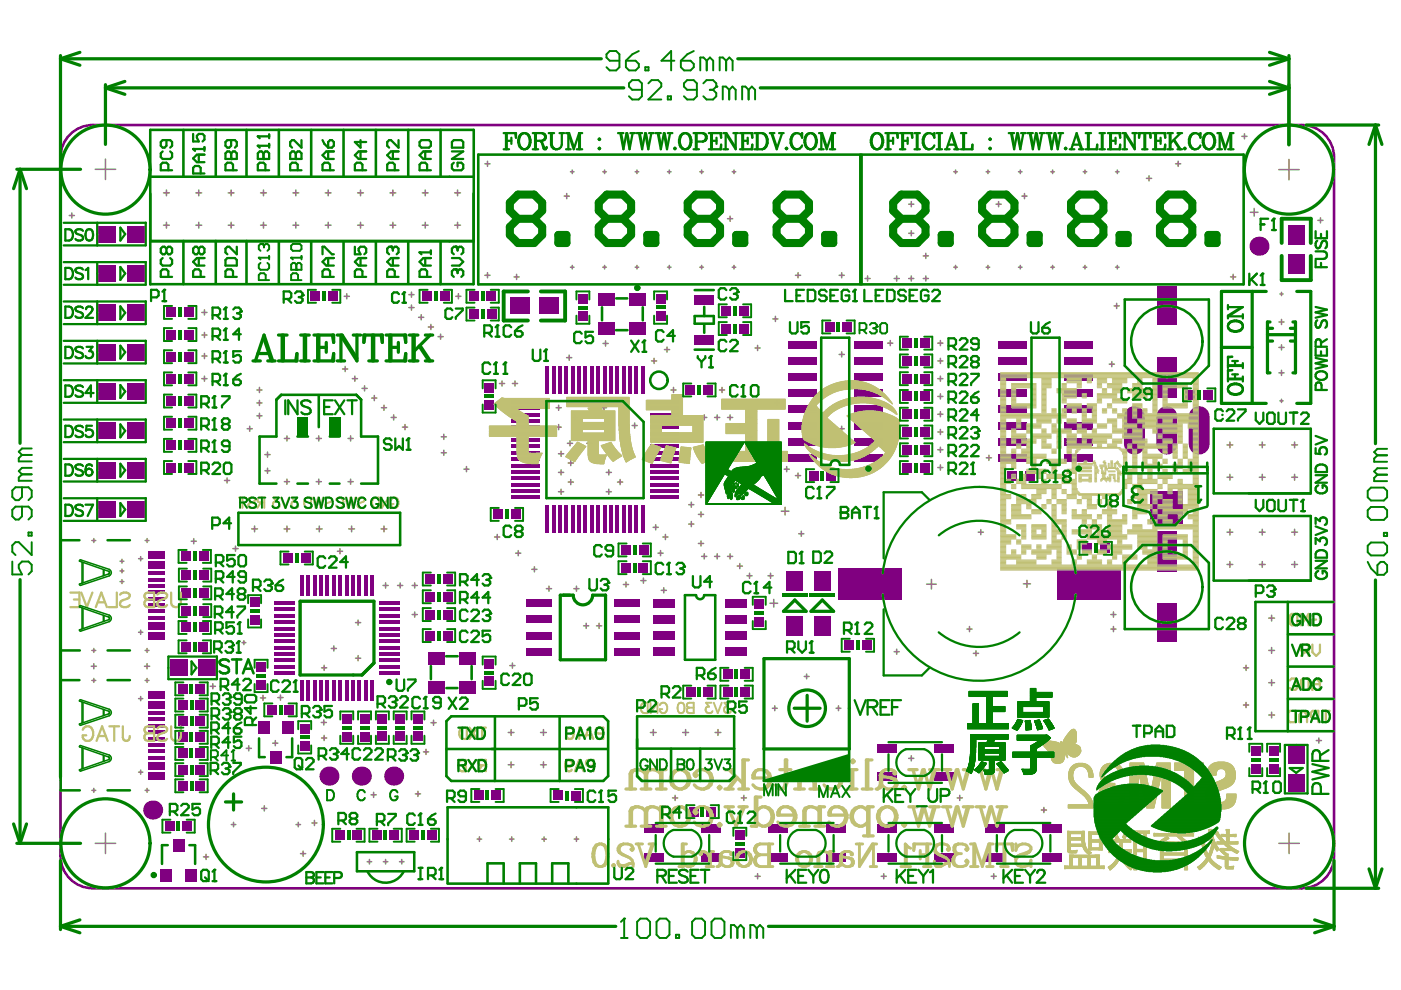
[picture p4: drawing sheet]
<svg xmlns="http://www.w3.org/2000/svg" width="297mm" height="210mm" viewBox="0 0 297 210" stroke-linecap="round" stroke-linejoin="round" font-family="sans-serif">
<g fill="none" stroke="#808080" stroke-width=".34">
<path d="M20.2 35.9h4.3M22.4 33.7v4.3M102.8 34.7h1.1M103.4 34.2v1.1M121 36.4h.7M121.3 36.1v.7M127.8 36.4h.8M128.2 36.1v.7M134.7 36.4h.7M135 36.1v.7M141.5 36.4h.8M141.9 36.1v.7"/>
<path d="M148.4 36.4h.7M148.8 36.1v.7M155.2 36.4h.8M155.6 36.1v.7M202.2 36.4h.8M202.6 36.1v.7M209.1 36.4h.7M209.5 36.1v.7M215.9 36.4h.8M216.3 36.1v.7M222.8 36.4h.7M223.2 36.1v.7"/>
<path d="M229.7 36.4h.7M230 36.1v.7M236.5 36.4h.8M236.9 36.1v.7M243.1 37.8h1.1M243.6 37.3v1.1M249.2 34.7h1.1M249.8 34.2v1.1M263.3 28.9h1.1M263.8 28.4v1M271.1 36h4.3M273.3 33.8v4.3"/>
<path d="M14.7 45.7h1.1M15.2 45.2v1M34.7 47.7h1.2M34.7 40.9h1.2M35.3 40.3v1.2M35.3 47.1v1.3M41.5 47.7h1.3M41.5 40.9h1.3M42.1 40.3v1.2M42.1 47.1v1.3M48.4 47.7h1.2M48.4 40.9h1.2"/>
<path d="M49 40.3v1.2M49 47.1v1.3M55.3 47.7h1.2M55.3 40.9h1.2M55.9 40.3v1.2M55.9 47.1v1.3M62.1 47.7h1.2M62.1 40.9h1.2M62.7 40.3v1.2M62.7 47.1v1.3M69 47.7h1.2M69 40.9h1.2"/>
<path d="M69.6 40.3v1.2M69.6 47.1v1.3M75.8 47.7h1.2M75.8 40.9h1.2M76.4 40.3v1.2M76.4 47.1v1.3M82.7 47.7h1.2M82.7 40.9h1.2M83.3 40.3v1.2M83.3 47.1v1.3M89.5 47.7h1.3M89.5 40.9h1.3"/>
<path d="M90.2 40.3v1.2M90.2 47.1v1.3M96.4 47.7h1.2M96.4 40.9h1.2M97 40.3v1.2M97 47.1v1.3M102.8 58.4h1.1M103.4 57.8v1.1M109 58.7h1.1M109.5 58.2v1M119.6 41.6h1.1M120.2 41v1.1"/>
<path d="M121 56.7h.7M121.3 56.3v.7M127.8 56.7h.8M128.2 56.3v.7M134.7 56.7h.7M135 56.3v.7M141.5 56.7h.8M141.9 56.3v.7M148.4 56.7h.7M148.8 56.3v.7M154.3 46.4h1M154.8 45.8v1.1"/>
<path d="M155.2 56.7h.8M155.6 56.3v.7M168.7 58.4h1M169.2 57.8v1.1M177.9 58.4h1.1M178.5 57.8v1.1M183.4 59.1h1.1M183.9 58.5v1.1M189.6 59.1h1.1M190.1 58.5v1.1M192.7 59.1h1M192.7 43.3h1"/>
<path d="M192.7 49.5h1M193.2 42.8v1M193.2 48.9v1.1M193.2 58.5v1.1M195.8 59.1h1M195.8 54.3h1M196.3 53.7v1.1M196.3 58.5v1.1M202.2 56.7h.8M202.6 56.3v.7M209.1 56.7h.7M209.5 56.3v.7"/>
<path d="M211.2 43.3h1.1M211.7 42.8v1M215.9 56.7h.8M216.3 56.3v.7M216.7 41.6h1.1M217.2 41v1.1M222.8 56.7h.7M223.2 56.3v.7M229.7 56.7h.7M230 56.3v.7M236.5 56.7h.8M236.9 56.3v.7"/>
<path d="M260.9 58.7h1.1M261.4 58.2v1M265.1 45h1.6M265.9 44.2v1.6M279.4 46.7h1.1M280 46.2v1.1M42.8 75.5h1.1M42.8 71h1.1M42.8 66.2h1.1M43.3 65.7v1.1M43.3 70.5v1.1M43.3 75v1"/>
<path d="M43.3 79.7v1.1M72.6 78.2h1.1M73 62.8h1.1M73.2 77.7v1.1M73.5 62.3v1.1M75.2 79.7v1.1M86.7 62.5h1.1M86.7 65.2h1.1M87.2 61.9v1.1M87.2 64.7v1.1M88.8 67.3h1M89.3 66.7v1.1"/>
<path d="M90.8 69.3h1.1M91.4 68.8v1.1M92.9 71.4h1.1M93.4 70.8v1.1M96.6 62.8h1.1M97.2 62.3v1.1M120.1 75.8h1.1M120.7 75.3v1.1M127.9 72.8h1M128.4 72.3v1.1M138.1 76.5h1.1M138.7 76v1.1"/>
<path d="M140.9 74.1h1.1M141.4 73.6v1.1M160.1 73.8h1.1M160.6 73.2v1.1M163.9 67.6h1M164.4 67.1v1.1M177.9 75.1h1.1M178.5 74.6v1.1M188.2 72.8h1.1M188.7 72.2v1.1M198.8 76.5h1.1M198.8 72.8h1.1"/>
<path d="M199.4 72.2v1.1M199.4 76v1.1M199.4 79.7v1.1M235.2 77.2h1.1M235.7 76.7v1M236.2 64.9h1.1M236.8 64.3v1.1M271.2 79.1h1M271.2 68.3h1M271.2 73.7h1M271.4 62.3h.6M271.7 62v.7"/>
<path d="M271.7 67.7v1.1M271.7 73.1v1.1M271.7 78.5v1.1M42.8 80.3h1.1M52.4 90.9h1.1M52.9 90.4v1M54.5 85.4h1M54.5 88.2h1M54.5 82.7h1M55 82.1v1.1M55 84.9v1.1M55 87.6v1.1"/>
<path d="M56.2 96.4h1.1M56.2 99.8h1.1M56.7 95.8v1.1M56.7 99.3v1.1M60.3 93h1.1M60.8 92.4v1.1M67 93h1.1M67.6 92.4v1.1M73.8 93h1.1M74.3 92.4v1.1M74.7 80.3h1.1M76.8 82.3h1"/>
<path d="M77.3 81.8v1.1M78.8 84.4h1.1M79.4 83.9v1M80.9 86.5h1.1M81.4 85.9v1.1M82.9 88.5h1.1M83.5 88v1M85.3 90.6h1.1M85.9 90v1.1M93.6 96h1M93.6 92.6h1M94.1 92.1v1.1"/>
<path d="M94.1 95.5v1M98.4 99.5h1M98.9 98.9v1.1M105.9 81.3h1.1M106.4 80.8v1.1M108.6 81.3h1.1M109.2 80.8v1.1M117.9 90.6h1.1M117.9 86.5h1.1M118.4 96.2h1.1M118.4 85.9v1.1M118.4 90v1.1"/>
<path d="M119 95.7v1.1M119 99.6v1.1M120.3 94h1.1M120.5 98.2h1.1M120.8 93.5v1M121 97.6v1.1M121.3 88.5h1.1M121.9 88v1M124.4 94h1.1M125 93.5v1M127.5 86.5h1.1M128 85.9v1.1"/>
<path d="M129.1 99.6v1.1M134 90.2h1.1M134.6 89.7v1.1M142.3 82.7h1M142.8 82.1v1.1M148.8 88.5h1.1M149.3 88v1M151.5 88.5h1.1M152.1 88v1M152.5 82.7h1.1M153.1 82.1v1.1M154.3 88.5h1"/>
<path d="M154.8 88v1M156.3 90.6h1.1M156.9 90v1.1M158.4 92.6h1.1M158.4 88.5h1.1M158.9 88v1M158.9 92.1v1.1M164.2 85.4h1.1M164.7 84.9v1.1M166.3 99.5h1M166.8 98.9v1.1M177.9 90.9h1.1"/>
<path d="M178.5 90.4v1M198.8 80.3h1.1M198.8 84.1h1.1M198.8 87.8h1.1M198.8 91.6h1.1M198.8 95.4h1.1M198.8 99.1h1.1M199.4 83.5v1.1M199.4 87.3v1.1M199.4 91.1v1M199.4 94.8v1.1M199.4 98.6v1.1"/>
<path d="M209.1 97.1h1.1M209.7 96.5v1.1M260.2 94.3h1.2M260.8 93.7v1.2M267 94.3h1.2M267.6 93.7v1.2M271.4 85h.6M271.7 84.6v.7M273.9 94.3h1.2M274.5 93.7v1.2M19.5 114.6h.8M19.9 114.2v.8"/>
<path d="M25.5 119h.8M25.9 118.6v.8M29.4 118.5h.9M29.8 118v.9M30.8 114.6h.8M31.2 114.2v.8M40.5 114.7h1.1M41.1 114.2v1.1M47.6 101.9h1.1M48.1 101.3v1.1M49.4 116.3h1.1M49.9 115.8v1.1"/>
<path d="M53.4 112.1h1.2M54 111.5v1.3M60.2 112.1h1.2M60.3 102.1h1.1M60.8 101.6v1.1M60.8 111.5v1.3M67 102.1h1.1M67.1 112.1h1.2M67.6 101.6v1.1M67.7 111.5v1.3M71.5 116.9h1.1M72.1 116.3v1.1"/>
<path d="M73.8 102.1h1.1M73.9 112.1h1.3M74.3 101.6v1.1M74.6 111.5v1.3M80.8 112.1h1.2M81.4 111.5v1.3M104.9 113.9h1.1M105.4 113.3v1.1M109.3 117.3h1.1M109.9 116.7v1.1M118.4 100.2h1.1M118.4 104.3h1.1"/>
<path d="M119 103.7v1.1M120.5 102.2h1.1M121 101.7v1M128.5 100.2h1.1M128.5 104.3h1.1M129.1 103.7v1.1M130.9 102.2h1.1M131.5 101.7v1M138.5 111.8h1.1M139 111.3v1M139.5 117.3h1.1M140.1 116.7v1.1"/>
<path d="M140.5 113.9h1.1M141.1 113.3v1.1M146 107h1.1M146 111.1h1.1M146.6 106.5v1M146.6 110.6v1.1M148.1 115.2h1.1M148.1 105h1.1M148.1 109.1h1.1M148.6 104.4v1.1M148.6 108.5v1.1M148.6 114.7v1.1"/>
<path d="M148.8 118h1.1M149.3 117.4v1.1M151.5 118h1.1M152.1 117.4v1.1M154.3 118h1M154.8 117.4v1.1M156.9 119.5v1.1M165.6 108.4h1.7M166.5 107.6v1.6M168.7 100.8h1M169.2 100.3v1.1M169.3 113.2h1.1"/>
<path d="M169.9 112.6v1.1M207.4 112.8h1.1M208 112.3v1.1M260.2 112.8h1.2M260.2 119.7h1.2M260.2 101.2h1.2M260.8 100.6v1.2M260.8 112.2v1.2M260.8 119.1v1.2M267 112.8h1.2M267 119.7h1.2M267 101.2h1.2"/>
<path d="M267.6 100.6v1.2M267.6 112.2v1.2M267.6 119.1v1.2M273.9 112.8h1.2M273.9 119.7h1.2M273.9 101.2h1.2M274.5 100.6v1.2M274.5 112.2v1.2M274.5 119.1v1.2M19.5 137.9h.8M19.9 137.5v.8M25.5 123.3h.8"/>
<path d="M25.5 121.1h.8M25.9 120.6v.9M25.9 122.9v.8M29.4 134.1h.9M29.8 133.6v.9M30.8 137.9h.8M31.2 137.5v.8M51.3 136.3h.8M51.7 135.9v.8M70.2 137.5h1.1M70.8 137v1M75.4 132h1.1"/>
<path d="M75.4 139.5h1.1M75.9 131.5v1.1M75.9 139v1.1M81.2 124.1h1.1M81.8 123.6v1.1M84.3 124.1h1.1M84.8 123.6v1.1M87.4 124.1h1.1M87.4 130.3h1.1M87.9 123.6v1.1M87.9 129.8v1M112.8 120.7h1"/>
<path d="M113.3 120.2v1M115.8 124.8h1.1M116.4 124.3v1.1M121.7 124.8h1.1M122.2 124.3v1.1M123.7 132.7h1.1M124.3 132.2v1M126.5 132.7h1.1M127 132.2v1M132.2 123.9h1.1M132.7 123.4v1.1M135.9 123.1h1.1"/>
<path d="M136.4 122.6v1M140.2 125.2h1.1M140.7 124.6v1.1M156.3 120h1.1M158.4 122.1h1.1M158.9 121.5v1.1M162.8 122.1h1.1M163.2 127.9h1.7M163.4 121.5v1.1M164.1 127.1v1.6M189.6 138.2h1.1M190.1 137.6v1.1"/>
<path d="M196.5 123.9h2M197.5 122.8v2.1M205 133.4h1.1M205.6 132.8v1.1M206.4 138.5h1.1M206.9 138v1.1M217 123.8h1.5M217.7 123v1.5M235.5 130.3h1.1M235.5 133.4h1.1M236.1 129.8v1M236.1 132.8v1.1"/>
<path d="M269 137.9h1.2M269 131.1h1.2M269.6 130.4v1.3M269.6 137.3v1.2M19.4 141.3h1M19.5 144.3h.8M19.9 140.7v1.1M19.9 143.9v.8M29.4 148.1h.9M29.8 147.7v.9M30.6 141.3h1.1M30.8 144.3h.8"/>
<path d="M31.2 140.7v1.1M31.2 143.9v.8M44.6 145.5h1.1M45.1 145v1M52.2 158.7h1.1M52.7 158.1v1.1M55.2 148h1.1M55.8 147.4v1.1M57.8 157.6h1.1M58.4 157v1.1M58.9 147.9h1.1M59.5 147.4v1"/>
<path d="M68.1 153.2h1.1M68.2 156.5h1.1M68.2 141.6h1.1M68.7 152.6v1.1M68.7 141.1v1M68.7 155.9v1.1M89.8 159.4h1.1M90.3 158.9v1.1M91.4 153.2h1.1M91.9 152.7v1.1M107.8 155.3h1.2M108.1 141.1h1.1"/>
<path d="M108.4 154.7v1.2M108.6 140.6v1.1M114.6 155.3h1.2M115.2 154.7v1.2M137.9 155.3h1.2M138.5 154.7v1.2M144.8 155.3h1.2M145.4 154.7v1.2M151.6 155.3h1.2M152.2 154.7v1.2M163.8 150.2h1M164.3 149.7v1"/>
<path d="M170.5 143.4h1M171 142.9v1M177.3 150.2h1M177.8 149.7v1M263.7 149.5h1M263.7 141.6h1M264.2 141.1v1M264.2 148.9v1.1M269 151.6h1.2M269 144.8h1.2M269.6 144.1v1.3M269.6 151v1.2"/>
<path d="M279.1 157h1.1M279.6 156.5v1.1M19.5 167.6h.8M19.9 167.2v.8M20.2 178.8h4.3M22.4 176.6v4.4M29.4 163.7h.9M29.8 163.3v.9M30.8 167.6h.8M31.2 167.2v.8M49 174.8h1M49.5 174.4v.9"/>
<path d="M55.5 171.4h1.1M56 170.9v1M62.8 174.8h.9M63.2 174.4v.9M66.1 174.5h1.1M66.7 173.9v1.1M69.3 164.6h.9M69.8 164.1v.9M76.2 164.6h.8M76.6 164.1v.9M78.7 168.5h1.1M79.2 168v1.1"/>
<path d="M83.1 164.6h.8M83.5 164.1v.9M88.1 168.3h1.1M88.6 167.8v1.1M101.2 177.9h.9M101.6 177.4v1M107.8 162.2h1.2M108 177.9h1M108.4 161.5v1.3M108.5 177.4v1M114.6 162.2h1.2M114.9 177.9h.9"/>
<path d="M115.2 161.5v1.3M115.4 177.4v1M121.7 177.9h1M122.2 177.4v1M142.6 169.2h1.1M143.1 168.6v1.1M157.2 169.2h1.1M157.7 168.6v1.1M192.7 160.8h1M193.2 160.2v1.1M203 169.2h1M203.5 168.6v1.1"/>
<path d="M220.8 171.7h1.1M221.3 171.2v1.1M271.2 178.8h4.3M273.3 176.6v4.4M43.1 181.7h1.1M43.7 181.1v1.1M63.7 181h1.1M64.3 180.5v1M77.9 182.7h.9M78.3 182.2v1M81.3 182.7h.9M81.8 182.2v1"/>
<path d="M84.7 182.7h1M85.2 182.2v1M160.1 185.8h1.1M160.6 185.3v1M186.8 185.8h1.1M187.4 185.3v1M210.2 185.8h1M210.7 185.3v1"/>
</g>
<g fill="#800080">
<path d="M56.6 149.5h2v2h-2z" fill-rule="evenodd"/>
<path d="M60.3 149.5h2.1v2h-2.1z" fill-rule="evenodd"/>
<path d="M37.7 148.5h2.1v2h-2.1z" fill-rule="evenodd"/>
<path d="M41.5 148.5h2v2h-2z" fill-rule="evenodd"/>
<path d="M38.4 116.9h2.1v2.1h-2.1z" fill-rule="evenodd"/>
<path d="M42.1 116.9h2.1v2.1h-2.1z" fill-rule="evenodd"/>
<path d="M38.4 132h2.1v2.1h-2.1z" fill-rule="evenodd"/>
<path d="M42.1 132h2.1v2.1h-2.1z" fill-rule="evenodd"/>
<path d="M31.4 134.1h3.5v1.6h-3.5z" fill-rule="evenodd"/>
<path d="M31.4 116.8h3.5v1.6h-3.5z" fill-rule="evenodd"/>
<path d="M31.4 131.9h3.5v1.6h-3.5z" fill-rule="evenodd"/>
<path d="M31.4 119h3.5v1.6h-3.5z" fill-rule="evenodd"/>
<path d="M31.4 121.1h3.5v.8h-3.5z" fill-rule="evenodd"/>
<path d="M31.4 130.6h3.5v.8h-3.5z" fill-rule="evenodd"/>
<path d="M31.4 129.2h3.5v.8h-3.5z" fill-rule="evenodd"/>
<path d="M31.4 127.9h3.5v.8h-3.5z" fill-rule="evenodd"/>
<path d="M31.4 126.5h3.5v.8h-3.5z" fill-rule="evenodd"/>
<path d="M31.4 122.5h3.5v.8h-3.5z" fill-rule="evenodd"/>
<path d="M31.4 123.8h3.5v.8h-3.5z" fill-rule="evenodd"/>
<path d="M31.4 125.2h3.5v.8h-3.5z" fill-rule="evenodd"/>
<path d="M31.4 163.7h3.5v1.7h-3.5z" fill-rule="evenodd"/>
<path d="M31.4 146.5h3.5v1.6h-3.5z" fill-rule="evenodd"/>
<path d="M31.4 161.6h3.5v1.6h-3.5z" fill-rule="evenodd"/>
<path d="M31.4 148.6h3.5v1.7h-3.5z" fill-rule="evenodd"/>
<path d="M31.4 150.8h3.5v.8h-3.5z" fill-rule="evenodd"/>
<path d="M31.4 160.2h3.5v.8h-3.5z" fill-rule="evenodd"/>
<path d="M31.4 158.9h3.5v.8h-3.5z" fill-rule="evenodd"/>
<path d="M31.4 157.5h3.5v.8h-3.5z" fill-rule="evenodd"/>
<path d="M31.4 156.2h3.5v.8h-3.5z" fill-rule="evenodd"/>
<path d="M31.4 152.1h3.5v.9h-3.5z" fill-rule="evenodd"/>
<path d="M31.4 153.5h3.5v.8h-3.5z" fill-rule="evenodd"/>
<path d="M31.4 154.8h3.5v.9h-3.5z" fill-rule="evenodd"/>
<path d="M273.1 47.7h3.4v4.2h-3.4z" fill-rule="evenodd"/>
<path d="M273.1 53.9h3.4v4.1h-3.4z" fill-rule="evenodd"/>
<path d="M114.3 63.2h4.1v3.4h-4.1z" fill-rule="evenodd"/>
<path d="M108.2 63.2h4.1v3.4h-4.1z" fill-rule="evenodd"/>
<path d="M177.6 120.4h13.5v6.8h-13.5z" fill-rule="evenodd"/>
<path d="M224.1 120.4h13.5v6.8h-13.5z" fill-rule="evenodd"/>
<path d="M42.2 128.4h2v2.1h-2z" fill-rule="evenodd"/>
<path d="M38.4 128.4h2.1v2.1h-2.1z" fill-rule="evenodd"/>
<path d="M42.2 120.9h2v2.1h-2z" fill-rule="evenodd"/>
<path d="M38.4 120.9h2.1v2.1h-2.1z" fill-rule="evenodd"/>
<path d="M42.2 124.7h2v2h-2z" fill-rule="evenodd"/>
<path d="M38.4 124.7h2.1v2h-2.1z" fill-rule="evenodd"/>
<path d="M93.9 125.5h2.1v2.1h-2.1z" fill-rule="evenodd"/>
<path d="M90.2 125.5h2v2.1h-2z" fill-rule="evenodd"/>
<path d="M90.2 121.7h2v2.1h-2z" fill-rule="evenodd"/>
<path d="M93.9 121.7h2.1v2.1h-2.1z" fill-rule="evenodd"/>
<path d="M41.4 145h2.1v2.1h-2.1z" fill-rule="evenodd"/>
<path d="M37.7 145h2v2.1h-2z" fill-rule="evenodd"/>
<path d="M52.9 130.4h2.1v2.1h-2.1z" fill-rule="evenodd"/>
<path d="M53 126.7h2v2.1h-2z" fill-rule="evenodd"/>
<path d="M63.6 153.5h2v2h-2z" fill-rule="evenodd"/>
<path d="M63.6 157.2h2v2h-2z" fill-rule="evenodd"/>
<path d="M72.5 151.4h2.1v2.1h-2.1z" fill-rule="evenodd"/>
<path d="M72.5 155.1h2v2.1h-2z" fill-rule="evenodd"/>
<path d="M83.8 155.1h2.1v2.1h-2.1z" fill-rule="evenodd"/>
<path d="M83.8 151.4h2.1v2h-2.1z" fill-rule="evenodd"/>
<path d="M80 155.1h2.1v2.1h-2.1z" fill-rule="evenodd"/>
<path d="M80 151.4h2.1v2h-2.1z" fill-rule="evenodd"/>
<path d="M42.1 136.1h2.1v2.1h-2.1z" fill-rule="evenodd"/>
<path d="M38.4 136.1h2v2.1h-2z" fill-rule="evenodd"/>
<path d="M178.6 68.3h2.1v2.1h-2.1z" fill-rule="evenodd"/>
<path d="M174.9 68.3h2v2h-2z" fill-rule="evenodd"/>
<path d="M191.4 71.7h2v2.1h-2z" fill-rule="evenodd"/>
<path d="M195.1 71.7h2v2.1h-2z" fill-rule="evenodd"/>
<path d="M191.4 75.5h2v2h-2z" fill-rule="evenodd"/>
<path d="M195.1 75.5h2v2.1h-2z" fill-rule="evenodd"/>
<path d="M191.4 79.3h2v2h-2z" fill-rule="evenodd"/>
<path d="M195.1 79.3h2v2h-2z" fill-rule="evenodd"/>
<path d="M191.4 83h2v2.1h-2z" fill-rule="evenodd"/>
<path d="M195.1 83h2v2.1h-2z" fill-rule="evenodd"/>
<path d="M191.4 86.8h2v2.1h-2z" fill-rule="evenodd"/>
<path d="M195.1 86.8h2v2.1h-2z" fill-rule="evenodd"/>
<path d="M191.4 90.6h2v2h-2z" fill-rule="evenodd"/>
<path d="M195.1 90.6h2v2h-2z" fill-rule="evenodd"/>
<path d="M191.4 94.3h2v2.1h-2z" fill-rule="evenodd"/>
<path d="M195.1 94.3h2v2.1h-2z" fill-rule="evenodd"/>
<path d="M191.4 98.1h2v2.1h-2z" fill-rule="evenodd"/>
<path d="M195.1 98.1h2v2.1h-2z" fill-rule="evenodd"/>
<path d="M179 135.8h2.1v2h-2.1z" fill-rule="evenodd"/>
<path d="M182.7 135.8h2.1v2h-2.1z" fill-rule="evenodd"/>
<path d="M265.2 158.2h2.1v2.1h-2.1z" fill-rule="evenodd"/>
<path d="M265.2 162h2.1v2h-2.1z" fill-rule="evenodd"/>
<path d="M38.7 174.1h2v2.1h-2z" fill-rule="evenodd"/>
<path d="M34.9 174.1h2.1v2.1h-2.1z" fill-rule="evenodd"/>
<path d="M269 161.9h2v2.1h-2z" fill-rule="evenodd"/>
<path d="M269 158.2h2.1v2.1h-2.1z" fill-rule="evenodd"/>
<path d="M39 98.1h2.1v2.1h-2.1z" fill-rule="evenodd"/>
<path d="M35.3 98.1h2v2.1h-2z" fill-rule="evenodd"/>
<path d="M39 93.4h2.1v2.1h-2.1z" fill-rule="evenodd"/>
<path d="M35.3 93.4h2v2.1h-2z" fill-rule="evenodd"/>
<path d="M39 88.7h2.1v2.1h-2.1z" fill-rule="evenodd"/>
<path d="M35.3 88.7h2v2.1h-2z" fill-rule="evenodd"/>
<path d="M39 84h2.1v2.1h-2.1z" fill-rule="evenodd"/>
<path d="M35.3 84h2v2.1h-2z" fill-rule="evenodd"/>
<path d="M39 79.3h2.1v2.1h-2.1z" fill-rule="evenodd"/>
<path d="M35.3 79.3h2v2.1h-2z" fill-rule="evenodd"/>
<path d="M39 74.6h2.1v2.1h-2.1z" fill-rule="evenodd"/>
<path d="M35.3 74.6h2v2.1h-2z" fill-rule="evenodd"/>
<path d="M39 69.9h2.1v2.1h-2.1z" fill-rule="evenodd"/>
<path d="M35.3 69.9h2v2.1h-2z" fill-rule="evenodd"/>
<path d="M39 65.2h2.1v2.1h-2.1z" fill-rule="evenodd"/>
<path d="M35.3 65.2h2v2.1h-2z" fill-rule="evenodd"/>
<path d="M104.2 167.6h2v2.1h-2z" fill-rule="evenodd"/>
<path d="M100.4 167.6h2.1v2.1h-2.1z" fill-rule="evenodd"/>
<path d="M71 176.1h2v2h-2z" fill-rule="evenodd"/>
<path d="M74.7 176.1h2.1v2h-2.1z" fill-rule="evenodd"/>
<path d="M82.6 176.1h2v2h-2z" fill-rule="evenodd"/>
<path d="M78.8 176.1h2.1v2h-2.1z" fill-rule="evenodd"/>
<path d="M157 141.9h2v2.1h-2z" fill-rule="evenodd"/>
<path d="M153.3 141.9h2v2.1h-2z" fill-rule="evenodd"/>
<path d="M157 145.7h2v2.1h-2z" fill-rule="evenodd"/>
<path d="M153.3 145.7h2v2.1h-2z" fill-rule="evenodd"/>
<path d="M149.8 171.1h2v2h-2z" fill-rule="evenodd"/>
<path d="M146.1 171.1h2v2h-2z" fill-rule="evenodd"/>
<path d="M65.8 61.8h2.1v2h-2.1z" fill-rule="evenodd"/>
<path d="M69.6 61.8h2v2h-2z" fill-rule="evenodd"/>
<path d="M145.4 145.7h2.1v2.1h-2.1z" fill-rule="evenodd"/>
<path d="M149.1 145.7h2.1v2.1h-2.1z" fill-rule="evenodd"/>
<path d="M99.4 65.6h2.1v2h-2.1z" fill-rule="evenodd"/>
<path d="M103.2 65.6h2v2h-2z" fill-rule="evenodd"/>
<path d="M251.4 82.7h2v2h-2z" fill-rule="evenodd"/>
<path d="M255.1 82.7h2.1v2h-2.1z" fill-rule="evenodd"/>
<path d="M229.4 115.2h2.1v2.1h-2.1z" fill-rule="evenodd"/>
<path d="M233.2 115.2h2v2.1h-2z" fill-rule="evenodd"/>
<path d="M90.2 133.7h2v2.1h-2z" fill-rule="evenodd"/>
<path d="M93.9 133.7h2.1v2.1h-2.1z" fill-rule="evenodd"/>
<path d="M60 117.3h2.1v2h-2.1z" fill-rule="evenodd"/>
<path d="M63.7 117.3h2.1v2h-2.1z" fill-rule="evenodd"/>
<path d="M90.2 129.3h2v2h-2z" fill-rule="evenodd"/>
<path d="M93.9 129.3h2.1v2h-2.1z" fill-rule="evenodd"/>
<path d="M76.3 151.4h2v2.1h-2z" fill-rule="evenodd"/>
<path d="M76.3 155.1h2v2.1h-2z" fill-rule="evenodd"/>
<path d="M54.3 144.1h2.1v2.1h-2.1z" fill-rule="evenodd"/>
<path d="M54.3 140.4h2.1v2.1h-2.1z" fill-rule="evenodd"/>
<path d="M102.7 143.5h2v2h-2z" fill-rule="evenodd"/>
<path d="M102.7 139.7h2v2.1h-2z" fill-rule="evenodd"/>
<path d="M87.6 155.1h2v2.1h-2z" fill-rule="evenodd"/>
<path d="M87.6 151.4h2v2h-2z" fill-rule="evenodd"/>
<path d="M217.3 99.8h2.1v2.1h-2.1z" fill-rule="evenodd"/>
<path d="M213.6 99.8h2.1v2.1h-2.1z" fill-rule="evenodd"/>
<path d="M171.5 99.8h2v2.1h-2z" fill-rule="evenodd"/>
<path d="M175.2 99.8h2.1v2.1h-2.1z" fill-rule="evenodd"/>
<path d="M90.5 176.1h2v2h-2z" fill-rule="evenodd"/>
<path d="M86.7 176.1h2.1v2h-2.1z" fill-rule="evenodd"/>
<path d="M117.3 167.6h2v2.1h-2z" fill-rule="evenodd"/>
<path d="M121 167.6h2.1v2.1h-2.1z" fill-rule="evenodd"/>
<path d="M159.9 130.8h2.1v2h-2.1z" fill-rule="evenodd"/>
<path d="M159.9 127h2.1v2.1h-2.1z" fill-rule="evenodd"/>
<path d="M135.4 119.3h2v2.1h-2z" fill-rule="evenodd"/>
<path d="M131.6 119.3h2.1v2.1h-2.1z" fill-rule="evenodd"/>
<path d="M155.8 179.8h2.1v2h-2.1z" fill-rule="evenodd"/>
<path d="M155.8 176h2.1v2.1h-2.1z" fill-rule="evenodd"/>
<path d="M102.7 84.9h2v2h-2z" fill-rule="evenodd"/>
<path d="M102.7 81.1h2v2.1h-2z" fill-rule="evenodd"/>
<path d="M149.1 81.7h2.1v2h-2.1z" fill-rule="evenodd"/>
<path d="M145.4 81.7h2v2h-2z" fill-rule="evenodd"/>
<path d="M131.7 115.6h2v2h-2z" fill-rule="evenodd"/>
<path d="M135.4 115.6h2.1v2h-2.1z" fill-rule="evenodd"/>
<path d="M104.6 108h2v2.1h-2z" fill-rule="evenodd"/>
<path d="M108.3 108h2.1v2.1h-2.1z" fill-rule="evenodd"/>
<path d="M103.2 61.8h2v2h-2z" fill-rule="evenodd"/>
<path d="M99.4 61.8h2.1v2h-2.1z" fill-rule="evenodd"/>
<path d="M122.6 62.3h2v2.1h-2z" fill-rule="evenodd"/>
<path d="M122.6 66.1h2v2h-2z" fill-rule="evenodd"/>
<path d="M139 66h2.1v2.1h-2.1z" fill-rule="evenodd"/>
<path d="M139 62.3h2.1v2.1h-2.1z" fill-rule="evenodd"/>
<path d="M156.6 64.9h2.1v2h-2.1z" fill-rule="evenodd"/>
<path d="M152.9 64.9h2.1v2h-2.1z" fill-rule="evenodd"/>
<path d="M156.6 68.6h2.1v2.1h-2.1z" fill-rule="evenodd"/>
<path d="M152.9 68.6h2.1v2.1h-2.1z" fill-rule="evenodd"/>
<path d="M89.5 61.8h2.1v2h-2.1z" fill-rule="evenodd"/>
<path d="M93.2 61.8h2.1v2h-2.1z" fill-rule="evenodd"/>
<path d="M138.5 127h4.5v1.8h-4.5z" fill-rule="evenodd"/>
<path d="M138.5 130.5h4.5v1.7h-4.5z" fill-rule="evenodd"/>
<path d="M138.5 133.9h4.5v1.7h-4.5z" fill-rule="evenodd"/>
<path d="M138.5 137.3h4.5v1.7h-4.5z" fill-rule="evenodd"/>
<path d="M153.9 127h4.5v1.8h-4.5z" fill-rule="evenodd"/>
<path d="M153.9 130.5h4.5v1.7h-4.5z" fill-rule="evenodd"/>
<path d="M153.9 133.9h4.5v1.7h-4.5z" fill-rule="evenodd"/>
<path d="M153.9 137.3h4.5v1.7h-4.5z" fill-rule="evenodd"/>
<path d="M135.9 77.7h.7v5.9h-.7z" fill-rule="evenodd"/>
<path d="M134.6 77.7h.7v5.9h-.7z" fill-rule="evenodd"/>
<path d="M133.2 77.7h.7v5.9h-.7z" fill-rule="evenodd"/>
<path d="M131.9 77.7h.7v5.9h-.7z" fill-rule="evenodd"/>
<path d="M130.5 77.7h.7v5.9h-.7z" fill-rule="evenodd"/>
<path d="M129.2 77.7h.7v5.9h-.7z" fill-rule="evenodd"/>
<path d="M127.8 77.7h.7v5.9h-.7z" fill-rule="evenodd"/>
<path d="M126.5 77.7h.7v5.9h-.7z" fill-rule="evenodd"/>
<path d="M125.1 77.7h.7v5.9h-.7z" fill-rule="evenodd"/>
<path d="M123.8 77.7h.7v5.9h-.7z" fill-rule="evenodd"/>
<path d="M122.4 77.7h.7v5.9h-.7z" fill-rule="evenodd"/>
<path d="M121.1 77.7h.7v5.9h-.7z" fill-rule="evenodd"/>
<path d="M119.7 77.7h.7v5.9h-.7z" fill-rule="evenodd"/>
<path d="M118.4 77.7h.7v5.9h-.7z" fill-rule="evenodd"/>
<path d="M117 77.7h.7v5.9h-.7z" fill-rule="evenodd"/>
<path d="M115.7 77.7h.7v5.9h-.7z" fill-rule="evenodd"/>
<path d="M108.5 84.9h5.9v.7h-5.9z" fill-rule="evenodd"/>
<path d="M108.5 86.2h5.9v.7h-5.9z" fill-rule="evenodd"/>
<path d="M108.5 87.6h5.9v.7h-5.9z" fill-rule="evenodd"/>
<path d="M108.5 88.9h5.9v.7h-5.9z" fill-rule="evenodd"/>
<path d="M108.5 90.3h5.9v.7h-5.9z" fill-rule="evenodd"/>
<path d="M108.5 91.6h5.9v.7h-5.9z" fill-rule="evenodd"/>
<path d="M108.5 93h5.9v.6h-5.9z" fill-rule="evenodd"/>
<path d="M108.5 94.3h5.9v.7h-5.9z" fill-rule="evenodd"/>
<path d="M108.5 95.7h5.9v.6h-5.9z" fill-rule="evenodd"/>
<path d="M108.5 97h5.9v.7h-5.9z" fill-rule="evenodd"/>
<path d="M108.5 98.4h5.9v.6h-5.9z" fill-rule="evenodd"/>
<path d="M108.5 99.7h5.9v.7h-5.9z" fill-rule="evenodd"/>
<path d="M108.5 101.1h5.9v.6h-5.9z" fill-rule="evenodd"/>
<path d="M108.5 102.4h5.9v.7h-5.9z" fill-rule="evenodd"/>
<path d="M108.5 103.8h5.9v.6h-5.9z" fill-rule="evenodd"/>
<path d="M108.5 105.1h5.9v.7h-5.9z" fill-rule="evenodd"/>
<path d="M115.7 107.1h.7v5.9h-.7z" fill-rule="evenodd"/>
<path d="M117 107.1h.7v5.9h-.7z" fill-rule="evenodd"/>
<path d="M118.4 107.1h.7v5.9h-.7z" fill-rule="evenodd"/>
<path d="M119.7 107.1h.7v5.9h-.7z" fill-rule="evenodd"/>
<path d="M121.1 107.1h.7v5.9h-.7z" fill-rule="evenodd"/>
<path d="M122.4 107.1h.7v5.9h-.7z" fill-rule="evenodd"/>
<path d="M123.8 107.1h.7v5.9h-.7z" fill-rule="evenodd"/>
<path d="M125.1 107.1h.7v5.9h-.7z" fill-rule="evenodd"/>
<path d="M126.5 107.1h.7v5.9h-.7z" fill-rule="evenodd"/>
<path d="M127.8 107.1h.7v5.9h-.7z" fill-rule="evenodd"/>
<path d="M129.2 107.1h.7v5.9h-.7z" fill-rule="evenodd"/>
<path d="M130.5 107.1h.7v5.9h-.7z" fill-rule="evenodd"/>
<path d="M131.9 107.1h.7v5.9h-.7z" fill-rule="evenodd"/>
<path d="M133.2 107.1h.7v5.9h-.7z" fill-rule="evenodd"/>
<path d="M134.6 107.1h.7v5.9h-.7z" fill-rule="evenodd"/>
<path d="M135.9 107.1h.7v5.9h-.7z" fill-rule="evenodd"/>
<path d="M137.9 105.1h5.9v.7h-5.9z" fill-rule="evenodd"/>
<path d="M137.9 103.8h5.9v.6h-5.9z" fill-rule="evenodd"/>
<path d="M137.9 102.4h5.9v.7h-5.9z" fill-rule="evenodd"/>
<path d="M137.9 101.1h5.9v.6h-5.9z" fill-rule="evenodd"/>
<path d="M137.9 99.7h5.9v.7h-5.9z" fill-rule="evenodd"/>
<path d="M137.9 98.4h5.9v.6h-5.9z" fill-rule="evenodd"/>
<path d="M137.9 97h5.9v.7h-5.9z" fill-rule="evenodd"/>
<path d="M137.9 95.7h5.9v.6h-5.9z" fill-rule="evenodd"/>
<path d="M137.9 94.3h5.9v.7h-5.9z" fill-rule="evenodd"/>
<path d="M137.9 93h5.9v.6h-5.9z" fill-rule="evenodd"/>
<path d="M137.9 91.6h5.9v.7h-5.9z" fill-rule="evenodd"/>
<path d="M137.9 90.3h5.9v.7h-5.9z" fill-rule="evenodd"/>
<path d="M137.9 88.9h5.9v.7h-5.9z" fill-rule="evenodd"/>
<path d="M137.9 87.6h5.9v.7h-5.9z" fill-rule="evenodd"/>
<path d="M137.9 86.2h5.9v.7h-5.9z" fill-rule="evenodd"/>
<path d="M137.9 84.9h5.9v.7h-5.9z" fill-rule="evenodd"/>
<path d="M36 139.9h3.8v3.4h-3.8z" fill-rule="evenodd"/>
<path d="M41.9 139.9h3.8v3.4h-3.8z" fill-rule="evenodd"/>
<path d="M111.6 130.5h5.5v1.7h-5.5z" fill-rule="evenodd"/>
<path d="M111.6 127.1h5.5v1.6h-5.5z" fill-rule="evenodd"/>
<path d="M130.1 137.4h5.5v1.6h-5.5z" fill-rule="evenodd"/>
<path d="M111.6 133.9h5.5v1.7h-5.5z" fill-rule="evenodd"/>
<path d="M130.1 130.5h5.5v1.6h-5.5z" fill-rule="evenodd"/>
<path d="M130.1 133.9h5.5v1.7h-5.5z" fill-rule="evenodd"/>
<path d="M130.1 127.1h5.5v1.6h-5.5z" fill-rule="evenodd"/>
<path d="M111.6 137.4h5.5v1.6h-5.5z" fill-rule="evenodd"/>
<path d="M211.7 72.3h5.9v1.6h-5.9z" fill-rule="evenodd"/>
<path d="M211.7 75.7h5.9v1.6h-5.9z" fill-rule="evenodd"/>
<path d="M211.7 79.1h5.9v1.7h-5.9z" fill-rule="evenodd"/>
<path d="M211.7 82.6h5.9v1.6h-5.9z" fill-rule="evenodd"/>
<path d="M211.7 86h5.9v1.6h-5.9z" fill-rule="evenodd"/>
<path d="M211.7 89.4h5.9v1.6h-5.9z" fill-rule="evenodd"/>
<path d="M211.7 92.8h5.9v1.7h-5.9z" fill-rule="evenodd"/>
<path d="M211.7 96.3h5.9v1.6h-5.9z" fill-rule="evenodd"/>
<path d="M225.7 72.3h6v1.6h-6z" fill-rule="evenodd"/>
<path d="M225.7 75.7h6v1.6h-6z" fill-rule="evenodd"/>
<path d="M225.7 79.1h6v1.7h-6z" fill-rule="evenodd"/>
<path d="M225.7 82.6h6v1.6h-6z" fill-rule="evenodd"/>
<path d="M225.7 86h6v1.6h-6z" fill-rule="evenodd"/>
<path d="M225.7 89.4h6v1.6h-6z" fill-rule="evenodd"/>
<path d="M225.7 92.8h6v1.7h-6z" fill-rule="evenodd"/>
<path d="M225.7 96.3h6v1.6h-6z" fill-rule="evenodd"/>
<path d="M167.1 72.3h5.9v1.6h-5.9z" fill-rule="evenodd"/>
<path d="M167.1 75.7h5.9v1.6h-5.9z" fill-rule="evenodd"/>
<path d="M167.1 79.1h5.9v1.7h-5.9z" fill-rule="evenodd"/>
<path d="M167.1 82.6h5.9v1.6h-5.9z" fill-rule="evenodd"/>
<path d="M167.1 86h5.9v1.6h-5.9z" fill-rule="evenodd"/>
<path d="M167.1 89.4h5.9v1.6h-5.9z" fill-rule="evenodd"/>
<path d="M167.1 92.8h5.9v1.7h-5.9z" fill-rule="evenodd"/>
<path d="M167.1 96.3h5.9v1.6h-5.9z" fill-rule="evenodd"/>
<path d="M181.1 72.3h6v1.6h-6z" fill-rule="evenodd"/>
<path d="M181.1 75.7h6v1.6h-6z" fill-rule="evenodd"/>
<path d="M181.1 79.1h6v1.7h-6z" fill-rule="evenodd"/>
<path d="M181.1 82.6h6v1.6h-6z" fill-rule="evenodd"/>
<path d="M181.1 86h6v1.6h-6z" fill-rule="evenodd"/>
<path d="M181.1 89.4h6v1.6h-6z" fill-rule="evenodd"/>
<path d="M181.1 92.8h6v1.7h-6z" fill-rule="evenodd"/>
<path d="M181.1 96.3h6v1.6h-6z" fill-rule="evenodd"/>
<path d="M244 104.3h6.8v6.8h-6.8z" fill-rule="evenodd"/>
</g>
<g fill="#800080">
<circle cx="266.9" cy="52.2" r="2.02"/>
<circle cx="32.4" cy="171.7" r="2.02"/>
<circle cx="83.5" cy="164.6" r="2.02"/>
<circle cx="76.6" cy="164.6" r="2.02"/>
<circle cx="69.8" cy="164.6" r="2.02"/>
</g>
<path d="M240.5 88.3v5.9M247.4 88.3v5.9M254.2 88.3v5.9" fill="none" stroke="#800080" stroke-width="4.5"/>
<g fill="#800080">
<path d="M78.5 144.2h.7v4.3h-.7z" fill-rule="evenodd"/>
<path d="M63.7 144.2h.7v4.3h-.7z" fill-rule="evenodd"/>
<path d="M65 144.2h.7v4.3h-.7z" fill-rule="evenodd"/>
<path d="M66.4 144.2h.7v4.3h-.7z" fill-rule="evenodd"/>
<path d="M67.7 144.2h.7v4.3h-.7z" fill-rule="evenodd"/>
<path d="M69.1 144.2h.7v4.3h-.7z" fill-rule="evenodd"/>
<path d="M70.4 144.2h.7v4.3h-.7z" fill-rule="evenodd"/>
<path d="M71.8 144.2h.7v4.3h-.7z" fill-rule="evenodd"/>
<path d="M73.1 144.2h.7v4.3h-.7z" fill-rule="evenodd"/>
<path d="M74.5 144.2h.7v4.3h-.7z" fill-rule="evenodd"/>
<path d="M75.8 144.2h.7v4.3h-.7z" fill-rule="evenodd"/>
<path d="M77.2 144.2h.7v4.3h-.7z" fill-rule="evenodd"/>
<path d="M58.2 127.5h4.3v.7h-4.3z" fill-rule="evenodd"/>
<path d="M58.2 128.9h4.3v.7h-4.3z" fill-rule="evenodd"/>
<path d="M58.2 130.2h4.3v.7h-4.3z" fill-rule="evenodd"/>
<path d="M58.2 131.6h4.3v.7h-4.3z" fill-rule="evenodd"/>
<path d="M58.2 132.9h4.3v.7h-4.3z" fill-rule="evenodd"/>
<path d="M58.2 134.3h4.3v.7h-4.3z" fill-rule="evenodd"/>
<path d="M58.2 135.6h4.3v.7h-4.3z" fill-rule="evenodd"/>
<path d="M58.2 137h4.3v.7h-4.3z" fill-rule="evenodd"/>
<path d="M58.2 138.3h4.3v.7h-4.3z" fill-rule="evenodd"/>
<path d="M58.2 139.7h4.3v.7h-4.3z" fill-rule="evenodd"/>
<path d="M58.2 141h4.3v.7h-4.3z" fill-rule="evenodd"/>
<path d="M58.2 142.4h4.3v.7h-4.3z" fill-rule="evenodd"/>
<path d="M63.7 122.1h.7v4.3h-.7z" fill-rule="evenodd"/>
<path d="M65 122.1h.7v4.3h-.7z" fill-rule="evenodd"/>
<path d="M66.4 122.1h.7v4.3h-.7z" fill-rule="evenodd"/>
<path d="M67.7 122.1h.7v4.3h-.7z" fill-rule="evenodd"/>
<path d="M69.1 122.1h.7v4.3h-.7z" fill-rule="evenodd"/>
<path d="M70.4 122.1h.7v4.3h-.7z" fill-rule="evenodd"/>
<path d="M71.8 122.1h.7v4.3h-.7z" fill-rule="evenodd"/>
<path d="M73.1 122.1h.7v4.3h-.7z" fill-rule="evenodd"/>
<path d="M74.5 122.1h.7v4.3h-.7z" fill-rule="evenodd"/>
<path d="M75.8 122.1h.7v4.3h-.7z" fill-rule="evenodd"/>
<path d="M77.2 122.1h.7v4.3h-.7z" fill-rule="evenodd"/>
<path d="M78.5 122.1h.7v4.3h-.7z" fill-rule="evenodd"/>
<path d="M80.4 127.5h4.3v.7h-4.3z" fill-rule="evenodd"/>
<path d="M80.4 128.9h4.3v.7h-4.3z" fill-rule="evenodd"/>
<path d="M80.4 130.2h4.3v.7h-4.3z" fill-rule="evenodd"/>
<path d="M80.4 131.6h4.3v.7h-4.3z" fill-rule="evenodd"/>
<path d="M80.4 132.9h4.3v.7h-4.3z" fill-rule="evenodd"/>
<path d="M80.4 134.3h4.3v.7h-4.3z" fill-rule="evenodd"/>
<path d="M80.4 135.6h4.3v.7h-4.3z" fill-rule="evenodd"/>
<path d="M80.4 137h4.3v.7h-4.3z" fill-rule="evenodd"/>
<path d="M80.4 138.3h4.3v.7h-4.3z" fill-rule="evenodd"/>
<path d="M80.4 139.7h4.3v.7h-4.3z" fill-rule="evenodd"/>
<path d="M80.4 141h4.3v.7h-4.3z" fill-rule="evenodd"/>
<path d="M80.4 142.4h4.3v.7h-4.3z" fill-rule="evenodd"/>
<path d="M59.8 152.9h2.4v2.6h-2.4z" fill-rule="evenodd"/>
<path d="M54.7 152.9h2.4v2.6h-2.4z" fill-rule="evenodd"/>
<path d="M57.2 159.2h2.4v2.6h-2.4z" fill-rule="evenodd"/>
<path d="M34.1 184.3h2.4v2.5h-2.4z" fill-rule="evenodd"/>
<path d="M39.2 184.3h2.4v2.5h-2.4z" fill-rule="evenodd"/>
<path d="M36.6 177.9h2.5v2.6h-2.5z" fill-rule="evenodd"/>
<path d="M245.4 75.6h4v8.7h-4z" fill-rule="evenodd"/>
<path d="M245.4 60.8h4v8.1h-4z" fill-rule="evenodd"/>
<path d="M245.4 112.6h4v8.7h-4z" fill-rule="evenodd"/>
<path d="M245.4 128h4v8.1h-4z" fill-rule="evenodd"/>
<path d="M147.3 71.1h4v2h-4z" fill-rule="evenodd"/>
<path d="M147.3 62.5h4v2h-4z" fill-rule="evenodd"/>
<path d="M172.6 130.7h3.5v4h-3.5z" fill-rule="evenodd"/>
<path d="M172.6 121.1h3.5v4h-3.5z" fill-rule="evenodd"/>
<path d="M166.8 130.7h3.5v4h-3.5z" fill-rule="evenodd"/>
<path d="M166.8 121.1h3.5v4h-3.5z" fill-rule="evenodd"/>
<path d="M273.1 164.2h3.4v3.8h-3.4z" fill-rule="evenodd"/>
<path d="M273.1 158.2h3.4v3.8h-3.4z" fill-rule="evenodd"/>
<path d="M26.8 106.3h3.8v3.5h-3.8z" fill-rule="evenodd"/>
<path d="M20.9 106.3h3.8v3.5h-3.8z" fill-rule="evenodd"/>
<path d="M26.8 98h3.8v3.4h-3.8z" fill-rule="evenodd"/>
<path d="M20.9 98h3.8v3.4h-3.8z" fill-rule="evenodd"/>
<path d="M26.8 89.6h3.8v3.5h-3.8z" fill-rule="evenodd"/>
<path d="M20.9 89.6h3.8v3.5h-3.8z" fill-rule="evenodd"/>
<path d="M26.8 81.3h3.8v3.4h-3.8z" fill-rule="evenodd"/>
<path d="M20.9 81.3h3.8v3.4h-3.8z" fill-rule="evenodd"/>
<path d="M26.8 73h3.8v3.4h-3.8z" fill-rule="evenodd"/>
<path d="M20.9 73h3.8v3.4h-3.8z" fill-rule="evenodd"/>
<path d="M26.8 64.6h3.8v3.4h-3.8z" fill-rule="evenodd"/>
<path d="M20.9 64.6h3.8v3.4h-3.8z" fill-rule="evenodd"/>
<path d="M26.8 56.3h3.8v3.4h-3.8z" fill-rule="evenodd"/>
<path d="M20.9 56.3h3.8v3.4h-3.8z" fill-rule="evenodd"/>
<path d="M26.8 47.9h3.8v3.4h-3.8z" fill-rule="evenodd"/>
<path d="M20.9 47.9h3.8v3.4h-3.8z" fill-rule="evenodd"/>
<path d="M208.9 174.8h4.1v1.9h-4.1z" fill-rule="evenodd"/>
<path d="M221.1 174.8h4v1.9h-4z" fill-rule="evenodd"/>
<path d="M208.9 180.9h4.1v1.9h-4.1z" fill-rule="evenodd"/>
<path d="M221.1 180.9h4v1.9h-4z" fill-rule="evenodd"/>
<path d="M185.9 174.8h4.1v1.9h-4.1z" fill-rule="evenodd"/>
<path d="M198.1 174.8h4.1v1.9h-4.1z" fill-rule="evenodd"/>
<path d="M185.9 180.9h4.1v1.9h-4.1z" fill-rule="evenodd"/>
<path d="M198.1 180.9h4.1v1.9h-4.1z" fill-rule="evenodd"/>
<path d="M163 174.8h4v1.9h-4z" fill-rule="evenodd"/>
<path d="M175.1 174.8h4.1v1.9h-4.1z" fill-rule="evenodd"/>
<path d="M163 180.9h4v1.9h-4z" fill-rule="evenodd"/>
<path d="M175.1 180.9h4.1v1.9h-4.1z" fill-rule="evenodd"/>
<path d="M185.9 157.7h4.1v1.9h-4.1z" fill-rule="evenodd"/>
<path d="M198.1 157.7h4.1v1.9h-4.1z" fill-rule="evenodd"/>
<path d="M185.9 163.8h4.1v1.9h-4.1z" fill-rule="evenodd"/>
<path d="M198.1 163.8h4.1v1.9h-4.1z" fill-rule="evenodd"/>
<path d="M148.7 180.9h4.1v1.9h-4.1z" fill-rule="evenodd"/>
<path d="M136.6 180.9h4v1.9h-4z" fill-rule="evenodd"/>
<path d="M148.7 174.8h4.1v1.9h-4.1z" fill-rule="evenodd"/>
<path d="M136.6 174.8h4v1.9h-4z" fill-rule="evenodd"/>
<path d="M133.4 62.1h3.5v2.6h-3.5z" fill-rule="evenodd"/>
<path d="M126.8 62.1h3.5v2.6h-3.5z" fill-rule="evenodd"/>
<path d="M126.8 68.3h3.5v2.7h-3.5z" fill-rule="evenodd"/>
<path d="M133.4 68.3h3.5v2.7h-3.5z" fill-rule="evenodd"/>
<path d="M90.8 144.4h3.5v2.7h-3.5z" fill-rule="evenodd"/>
<path d="M97.4 144.4h3.5v2.7h-3.5z" fill-rule="evenodd"/>
<path d="M97.4 138.2h3.5v2.7h-3.5z" fill-rule="evenodd"/>
<path d="M90.8 138.2h3.5v2.7h-3.5z" fill-rule="evenodd"/>
<path d="M37.7 151.9h2.1v2h-2.1z" fill-rule="evenodd"/>
<path d="M41.5 151.9h2v2h-2z" fill-rule="evenodd"/>
<path d="M41.4 155.3h2.1v2.1h-2.1z" fill-rule="evenodd"/>
<path d="M37.7 155.3h2v2.1h-2z" fill-rule="evenodd"/>
<path d="M41.4 158.7h2.1v2.1h-2.1z" fill-rule="evenodd"/>
<path d="M37.7 158.7h2v2.1h-2z" fill-rule="evenodd"/>
<path d="M37.7 162.2h2.1v2h-2.1z" fill-rule="evenodd"/>
<path d="M41.5 162.2h2v2h-2z" fill-rule="evenodd"/>
<path d="M37.7 165.6h2.1v2h-2.1z" fill-rule="evenodd"/>
<path d="M41.5 165.6h2v2h-2z" fill-rule="evenodd"/>
</g>
<path d="M14.5 28.9a6.8 6.8 0 0 1 5.2-2.4h256.3a6.9 6.9 0 0 1 6.8 6.9v148.1a6.9 6.9 0 0 1-6.8 6.8h-256.3a6.9 6.9 0 0 1-6.9-6.8v-148.1a6.8 6.8 0 0 1 1.7-4.5z" fill="none" stroke="#800080" stroke-width=".55"/>
<g fill="none" stroke="#c0c073" stroke-width=".21">
<path d="M212.1 79.9h42M212.1 79.7h42M212.1 79.5h42M212.1 79.4h42M212.1 79.2h42M212.1 79h42M103.8 92.5h14.2M103.8 92.4h14.2M103.8 92.2h14.2M103.8 92h14.2M103.8 91.9h14.2M103.8 91.7h14.2"/>
<path d="M103.8 91.5h14.2M103.8 91.3h14.2M103.8 91.1h14.2M103.8 90.9h14.2M103.8 90.7h14.2M103.8 90.6h14.2M103.8 90.4h14.2M103.8 90.3h14.2M103.8 90.5h14.2M103.8 90.8h14.2M103.8 91h14.2M103.8 91.2h14.2"/>
<path d="M103.8 91.4h14.2M103.8 91.6h14.2M103.8 91.8h14.2M103.8 92.1h14.2M103.8 92.3h14.2M104.7 85.7h11.8M104.8 85.6h11.7M104.8 85.7h11.7M104.8 85.8h11.7M104.9 85.5h11.6M104.9 85.8h11.6M105 85.9h11.5"/>
<path d="M105 85.4h11.5M105 86h11.5M105.1 85.4h11.4M105.1 86h11.4M105.1 85.3h11.4M105.2 85.3h11.3M105.2 86.1h11.3M105.2 85.2h11.3M105.3 86.2h11.2M105.3 85.2h11.2M105.4 86.3h11.1M105.4 85.1h11.1"/>
<path d="M105.5 86.4h11M105.5 85h11M105.6 86.4h10.9M105.6 86.5h10.9M105.6 84.9h10.9M105.7 84.9h10.8M105.7 86.6h10.8M105.8 84.9h10.7M105.8 86.6h10.7M105.8 86.7h3.7M105.8 84.8h10.7M105.9 84.8h10.6"/>
<path d="M105.9 86.7h3.6M106 84.7h10.5M106 86.8h3.6M106 86.8h3.7M106.1 86.9h3.7M106.1 84.6h10.4M106.2 87h3.7M106.2 84.5h10.3M106.2 87l3.8 .1M106.3 84.4h.5M106.3 87.1h3.8M106.4 84.4h.2"/>
<path d="M106.4 87.2h3.8M106.4 84.3h.1M106.5 87.2h3.7M106.5 87.2h3.8M106.6 87.3h3.8M106.6 87.3h3.9M106.7 87.4h3.8M106.8 87.4h3.8M106.8 87.5h4M107 87.6h3.9M107 87.6h4M107.1 87.7h3.9"/>
<path d="M107.2 87.7h3.9M107.2 87.8h4M107.3 87.8h4M107.4 87.9h4M107.4 87.9h4.1M107.5 88h4.1M107.5 88l4.3 .1M107.7 88.1h4.2M107.7 88.2h4.3M107.8 88.2h4.2M107.9 88.3h4.1M108 88.3h4"/>
<path d="M108 88.4h4M108.1 88.4h3.9M108.2 88.4h3.8M108.3 88.5h3.7M108.4 88.6h3.6M108.5 88.6h3.5M108.6 88.7h3.4M108.7 88.8h3.3M108.8 88.9h3.2M108.9 88.9h3.1M109 89h3M109.1 89h2.9"/>
<path d="M109.2 89.1h2.8M109.3 89.2h2.7M109.4 89.2h2.6M109.5 89.3h2.5M109.6 89.3h2.4M109.6 95.9h2.4M109.6 95.8h2.4M109.6 95.5h2.4M109.6 95.4h2.4M109.6 95.2h2.4M109.6 95h2.4M109.6 94.9h2.4"/>
<path d="M109.6 94.7h2.4M109.6 94.5h2.4M109.6 94.3h2.4M109.6 94.2h2.4M109.6 94h2.4M109.6 93.8h2.4M109.6 93.6h2.4M109.6 93.4h2.4M109.6 93.3h2.4M109.6 93.1h2.4M109.6 92.9h2.4M109.6 92.7h2.4"/>
<path d="M109.6 90.2h2.4M109.6 90h2.4M109.6 89.9h2.4M109.6 89.7h2.4M109.6 89.5h2.4M109.6 89.4h2.4M109.6 89.6h2.4M109.6 89.8h2.4M109.6 90.1h2.4M109.6 90.3h2.4M109.6 92.6h2.4M109.6 92.8h2.4"/>
<path d="M109.6 93h2.4M109.6 93.2h2.4M109.6 93.5h2.4M109.6 93.7h2.4M109.6 93.9h2.4M109.6 94.1h2.4M109.6 94.4h2.4M109.6 94.6h2.4M109.6 94.8h2.4M109.6 95.1h2.4M109.6 95.3h2.4M109.6 95.6h2.4"/>
<path d="M109.6 95.7h2.4M109.7 96.5h5.1M109.7 96.3h5.2M109.7 96.1h5.3M109.7 96h2.4M109.7 96.2h5.2M109.7 96.4h5.1M109.7 96.6h5M109.7 96.7h5M109.7 96.7h4.9M109.7 96.8h4.9M109.8 96.8h4.8"/>
<path d="M109.8 96.9h4.8M109.8 96.9h4.7M109.8 97h4.7M109.8 97.1h4.7M109.8 97.2h4.6M109.9 97.2h4.5M109.9 97.3h4.5M110 97.4h4.4M110 97.4h4.3M110 97.5h4.3M110.1 97.5h4.2M110.1 97.6h4.2"/>
<path d="M110.2 97.7h4M110.3 97.7h3.9M110.4 97.8h3.8M110.5 97.8h3.7M110.6 97.9h3.6M110.7 97.9h3.4M110.9 98h3.2M111 98h3.1M111.1 98.1h3M111.5 98.2h2.6M111.8 98.2h2.3M112.1 98.3h1.9"/>
<path d="M112.6 98.3h1.4M119.9 96.8h2.7M120 96.7h2.6M120 96.9h2.5M120 96.7h2.7M120.1 96.6h2.6M120.1 96.9h2.4M120.2 97h2.3M120.2 86.1h13.2M120.2 86h13.2M120.2 85.8h13.2M120.2 85.6h13.2"/>
<path d="M120.2 85.4h13.2M120.2 85.2h13.2M120.2 85.1h13.2M120.2 84.9h13.2M120.2 84.7h13.2M120.2 84.6h13.2M120.2 84.3h13.2M120.2 84.2h13.2M120.2 84.4h13.2M120.2 84.5h13.2M120.2 84.8h13.2M120.2 85h13.2"/>
<path d="M120.2 85.3h13.2M120.2 85.5h13.2M120.2 85.7h13.2M120.2 85.9h13.2M120.2 86.2h13.2M120.2 96.5h2.6M120.2 96.5h2.7M120.2 96.4h2.7M120.3 96.4h2.6M120.3 97h2.1M120.3 96.3h2.7M120.4 96.3h2.6"/>
<path d="M120.4 97.1h2M120.4 96.2h2.7M120.4 96.2h2.6M120.5 97.2h1.8M120.6 96h2.6M120.6 95.9h2.7M120.6 97.2h1.7M120.7 95.9h2.6M120.7 95.8h2.7M120.7 97.3h1.6M120.8 95.7h2.7M120.8 95.7h2.6"/>
<path d="M120.8 97.4h1.4M120.8 95.6h2.7M120.9 97.4h1.3M121 95.5h2.6M121 95.4h2.6M121 97.5h1.2M121.1 97.5h1M121.1 95.4h2.6M121.1 93.4h9.3M121.1 93.3h9.3M121.1 93.1h9.3M121.1 92.9h9.3"/>
<path d="M121.1 92.7h9.3M121.1 92.5h9.3M121.1 92.4h9.3M121.1 92.2h9.3M121.1 92h9.3M121.1 91.9h9.3M121.1 91.7h2.4M121.1 91.5h2.4M121.1 91.3h2.4M121.1 91.1h2.4M121.1 90.9h9.3M121.1 90.7h9.3"/>
<path d="M121.1 90.6h9.3M121.1 90.4h9.3M121.1 90.2h9.3M121.1 90h9.3M121.1 89.9h9.3M121.1 89.7h9.3M121.1 89.5h9.3M121.1 89.4h2.4M121.1 89.2h2.4M121.1 89h2.4M121.1 88.8h2.4M121.1 88.6h9.3"/>
<path d="M121.1 88.4h9.3M121.1 88.3h9.3M121.1 88.1h9.3M121.1 87.9h9.3M121.1 87.7h9.3M121.1 87.6h9.3M121.1 87.4h9.3M121.1 87.2h9.3M121.1 87.1h9.3M121.1 87.3h9.3M121.1 87.5h9.3M121.1 87.8h9.3"/>
<path d="M121.1 88h9.3M121.1 88.2h9.3M121.1 88.5h9.3M121.1 88.7h9.3M121.1 88.9h2.4M121.1 89.1h2.4M121.1 89.3h2.4M121.1 89.5h2.4M121.1 89.6h9.3M121.1 89.8h9.3M121.1 90.1h9.3M121.1 90.3h9.3"/>
<path d="M121.1 90.5h9.3M121.1 90.8h9.3M121.1 91h9.3M121.1 91.2h2.4M121.1 91.4h2.4M121.1 91.6h2.4M121.1 91.8h2.4M121.1 91.8h9.3M121.1 92.1h9.3M121.1 92.3h9.3M121.1 92.6h9.3M121.1 92.8h9.3"/>
<path d="M121.1 93h9.3M121.1 93.2h9.3M121.1 95.3h2.6M121.2 95.3h2.6M121.2 97.6h.9M121.2 95.2h2.6M121.3 95.2h2.5M121.4 95h2.6M121.4 97.7h.6M121.5 94.9h2.5M121.5 97.8h.5M121.5 94.9h2.6"/>
<path d="M121.5 94.8h2.6M121.6 94.8h2.6M121.6 94.7h2.6M121.6 97.8h.3M121.7 94.7h2.5M121.7 94.6h2.5M121.7 97.8h.2M121.8 94.6h2.3M121.8 97.9h.1M121.8 94.5h2.1M121.9 94.4h1.9M121.9 94.3h1.8"/>
<path d="M122 94.3h1.6M122 94.2h1.4M122 94.2h1.5M122.1 94.2h1.2M122.1 94.1h1.1M122.2 94h.8M122.3 94h.7M122.3 93.9h.6M122.3 93.9h.5M122.4 93.8h.3M122.4 93.8h.2M122.5 93.7h.1"/>
<path d="M122.8 96.6h-2.7M123.2 96.1h-2.7M123.5 95.5l-2.6 .1M123.9 95.1h-2.6M124.6 86.5h2.9M124.7 96.6h3.8M124.7 96.5h3.9M124.7 96.3h2.2M124.7 96.1h2.2M124.7 95.9h2.2M124.7 95.8h2.2M124.7 95.5h2.2"/>
<path d="M124.7 95.4h2.2M124.7 95.2h2.2M124.7 95h2.2M124.7 94.9h2.2M124.7 94.7h2.2M124.7 94.5h2.2M124.7 94.3h2.2M124.7 94.2h2.2M124.7 94h2.2M124.7 93.8h2.2M124.7 93.6h2.2M124.7 86.6h2.8"/>
<path d="M124.7 93.5h2.2M124.7 93.7h2.2M124.7 93.9h2.2M124.7 94.1h2.2M124.7 94.4h2.2M124.7 94.6h2.2M124.7 94.8h2.2M124.7 95.1h2.2M124.7 95.3h2.2M124.7 95.6h2.2M124.7 95.7h2.2M124.7 96h2.2"/>
<path d="M124.7 96.2h2.2M124.7 96.4h2.2M124.7 96.4h2.3M124.7 97h3.7M124.7 96.8h3.7M124.7 86.7h2.8M124.7 96.7h3.8M124.7 96.9h3.7M124.8 97.2h3.5M124.8 86.7h2.7M124.8 97.1h3.5M124.8 97.4h3.5"/>
<path d="M124.8 86.8h2.8M124.8 97.3h3.5M124.9 86.9h2.7M124.9 97.4h3.4M124.9 97.5h3.4M124.9 97.5h3.3M124.9 97.6h3.3M125 87l2.7 .1M125 87h2.7M125 97.7h3.2M125.1 97.8h3.1M125.2 86.4h2.2"/>
<path d="M125.2 97.8h2.9M125.2 97.9h2.9M125.3 97.9h2.8M125.4 98h2.7M125.5 98h2.6M125.6 86.4h1.8M125.6 98.1h2.5M125.8 98.2h2.3M126 98.2h2.1M126 86.3h1.4M126.2 98.3h1.9M126.5 86.3h.9"/>
<path d="M126.5 98.3h1.5M127.2 98.4h.8M127.5 94.5h2.5M127.5 94.4h2.4M127.6 94.7h2.5M127.6 94.6h2.5M127.6 94.4h2.3M127.6 94.7h2.6M127.6 94.8h2.6M127.7 94.8h2.5M127.7 94.9h2.6M127.8 94.3h2.1"/>
<path d="M127.8 95h2.5M127.8 95h2.6M127.8 95.1h2.7M127.9 95.2h2.6M127.9 94.3h1.9M127.9 95.3h2.7M128 95.3h2.6M128 95.4h2.6M128 95.4h2.7M128 94.2h1.8M128.1 95.4h2.6M128.1 95.5h2.6"/>
<path d="M128.1 95.5l2.7 .1M128.2 91.7h2.2M128.2 91.5h2.2M128.2 91.3h2.2M128.2 91.1h2.2M128.2 89.4h2.2M128.2 89.2h2.2M128.2 89h2.2M128.2 88.8h2.2M128.2 88.9h2.2M128.2 89.1h2.2M128.2 89.3h2.2"/>
<path d="M128.2 89.5h2.2M128.2 91.2h2.2M128.2 91.4h2.2M128.2 91.6h2.2M128.2 91.8h2.2M128.2 94.2h1.6M128.2 95.6h2.6M128.2 95.7h2.7M128.3 95.7h2.6M128.3 95.8h2.7M128.3 94.2h1.5M128.4 95.9h2.7"/>
<path d="M128.4 96.4h.2M128.4 96h2.8M128.5 94.1h1.2M128.5 96h2.7M128.5 96.1h2.8M128.6 96.2h2.8M128.7 96.3h2.8M128.7 96.4h2.9M128.8 94h.9M128.8 96.4h2.8M128.8 96.5h2.9M128.9 96.5h2.8"/>
<path d="M128.9 94h.7M128.9 96.6h2.9M129 96.6h2.9M129 96.7h2.9M129.1 93.9h.5M129.1 96.7h2.7M129.1 96.8h2.6M129.1 96.8h2.5M129.1 96.9h2.4M129.2 93.9h.4M129.2 96.9h2.2M129.2 97h2.1"/>
<path d="M129.3 97h1.9M129.3 97.1h1.9M129.3 93.8h.2M129.4 97.2h1.6M129.4 97.2h1.5M129.5 93.8h.1M129.5 97.3h1.3M129.5 97.4h1.2M129.6 97.4h1.1M129.6 97.5h1M129.7 97.5h.8M129.7 97.6h.7"/>
<path d="M129.8 97.7h.5M129.9 97.7h.3M129.9 97.8h.3M130 97.8h.1M130.4 91l-9.3 .1M131.2 90.2h2.2M131.2 90h2.2M131.2 89.9h2.2M131.2 89.7h2.2M131.2 89.5h2.2M131.2 89.4h2.2M131.2 89.2h2.2"/>
<path d="M131.2 89h2.2M131.2 88.8h2.2M131.2 88.6h2.2M131.2 88.4h2.2M131.2 88.3h2.2M131.2 88.1h2.2M131.2 87.9h2.2M131.2 87.7h2.2M131.2 87.6h2.2M131.2 87.4h2.2M131.2 87.2h2.2M131.2 87h2.2"/>
<path d="M131.2 86.9h2.2M131.2 86.7h2.2M131.2 86.5h2.2M131.2 86.3h2.2M131.2 86.4h2.2M131.2 86.6h2.2M131.2 86.8h2.2M131.2 87.1h2.2M131.2 87.3h2.2M131.2 87.5h2.2M131.2 87.8h2.2M131.2 88h2.2"/>
<path d="M131.2 88.2h2.2M131.2 88.5h2.2M131.2 88.7h2.2M131.2 88.9h2.2M131.2 89.1h2.2M131.2 89.3h2.2M131.2 89.6h2.2M131.2 89.8h2.2M131.2 90.1h2.2M131.2 90.3h2.2M131.3 91.3h2.2M131.3 91.1h2.1"/>
<path d="M131.3 90.9h2.1M131.3 90.7h2.1M131.3 90.6h2.1M131.3 90.4h2.1M131.3 90.5h2.1M131.3 90.8h2.1M131.3 91h2.1M131.3 91.2h2.1M131.3 92h2.2M131.3 91.9h2.2M131.3 91.7h2.2M131.3 91.5h2.2"/>
<path d="M131.3 91.4h2.2M131.3 91.6h2.2M131.3 91.8h2.2M131.4 92.5h2.2M131.4 92.4h2.1M131.4 92.2h2.1M131.4 92h2.1M131.4 92.1h2.1M131.4 92.3h2.1M131.4 92.5h2.1M131.4 92.9h2.2M131.4 92.7h2.2"/>
<path d="M131.4 92.6h2.2M131.4 92.8h2.2M131.4 93h2.2M131.5 93.3h2.2M131.5 93.1h2.1M131.5 93h2.1M131.5 93.2h2.1M131.5 93.6h2.2M131.5 93.4h2.2M131.5 93.5h2.2M131.5 93.7h2.2M131.5 94h2.3"/>
<path d="M131.5 93.8h2.2M131.5 93.9h2.3M131.6 94.2h2.2M131.6 94.1h2.2M131.6 94.3h2.2M131.6 94.5h2.3M131.6 94.4h2.3M131.6 94.5l2.3 .1M131.7 94.7h2.2M131.7 94.6h2.2M131.7 94.8h2.3M131.7 95h2.3"/>
<path d="M131.7 94.9h2.3M131.7 95.1h2.3M131.8 95.2h2.3M131.8 95.3h2.3M131.8 95.4h2.3M131.8 95.5h2.4M131.9 95.5h2.3M131.9 95.6h2.3M131.9 95.7h2.3M131.9 95.8h2.4M132 95.9h2.3M132 96h2.3"/>
<path d="M132 96.1h2.3M132 96.2h2.4M132.1 96.3h2.3M132.1 96.2h2.3M132.1 96.4h2.3M132.1 96.5h2.4M132.1 96.4h2.4M132.2 96.6h2.4M132.2 96.7h2.4M132.2 96.8h2.5M132.3 96.8h2.4M132.3 96.9h2.4"/>
<path d="M132.3 97h2.3M132.3 97h2.2M132.4 97.2h1.8M132.4 97.2h1.7M132.4 97.3h1.6M132.5 97.4h1.3M132.5 97.3h1.4M132.5 97.4h1.2M132.5 97.5h1M132.5 97.5h1.1M132.6 97.7h.7M132.6 97.7h.6"/>
<path d="M132.7 97.8h.4M132.7 97.9h.3M132.7 97.8h.3M132.7 97.9h.2M132.7 98h.1M133.5 97.6h-.9M134.4 97.1h-2M136.2 97.4h2.5M136.2 97.5h2.5M136.2 97.3h2.6M136.2 97.3h2.5M136.3 97.5h2.3"/>
<path d="M136.3 97.2h2.5M136.3 97h2.6M136.4 96.9h2.6M136.4 96.9h2.5M136.4 97.6h2.2M136.4 96.8h2.6M136.5 96.7h2.6M136.5 96.7h2.5M136.5 96.6h2.6M136.6 96.5h2.6M136.6 97.7h2M136.7 96.4h2.5"/>
<path d="M136.7 96.3h2.5M136.7 96.3h2.6M136.8 96.2h2.5M136.8 97.7h1.7M136.8 96.1h2.6M136.9 97.8h1.6M136.9 96h2.5M137 95.9h2.5M137 95.8h2.6M137 86.9h7.7M137 86.7h7.7M137 86.5h7.7"/>
<path d="M137 86.3h7.7M137 86.1h7.7M137 86h7.7M137 85.8h7.7M137 85.6h7.7M137 85.4h7.7M137 85.2h7.7M137 85.1h7.7M137 84.9h7.7M137 85h7.7M137 85.3h7.7M137 85.5h7.7"/>
<path d="M137 85.7h7.7M137 85.9h7.7M137 86.2h7.7M137 86.4h7.7M137 86.6h7.7M137 86.8h7.7M137 95.8h2.5M137 97.8h1.5M137.1 95.7h2.5M137.1 95.6h2.6M137.1 97.8h1.4M137.2 95.5h2.6"/>
<path d="M137.3 97.9h1.1M137.3 95.4h2.5M137.4 95.3h2.5M137.4 95.2h2.5M137.4 97.9h1M137.5 95.1h2.5M137.5 95.2h2.5M137.5 98h.9M137.5 95h2.6M137.6 94.9h2.5M137.6 98h.8M137.6 94.9h2.6"/>
<path d="M137.6 94.8h2.5M137.7 94.8h2.2M137.7 94.7h2.1M137.7 98.1h.7M137.8 94.7h1.8M137.8 94.6h1.7M137.8 94.6h1.6M137.9 94.5h1.2M137.9 94.4h1.1M138 94.3h.7M138 93.8h11M138 93.6h11"/>
<path d="M138 93.4h11M138 93.3h11M138 93.1h11M138 92.9h11M138 92.7h11M138 92.5h11M138 92.4h11M138 92.2h11M138 92h11M138 91.9h11M138 91.7h2.3M138 91.5h2.3"/>
<path d="M138 91.3h2.3M138 91.1h2.3M138 90.9h2.3M138 90.7h2.3M138 90.6h2.3M138 90.4h2.3M138 90.2h2.3M138 90h11M138 89.9h11M138 89.7h11M138 89.5h11M138 89.4h11"/>
<path d="M138 89.2h11M138 89h11M138 88.8h11M138 88.6h11M138 88.4h11M138 88.3h11M138 88.1h11M138 88.2h11M138 88.5h11M138 88.7h11M138 88.9h11M138 89.1h11"/>
<path d="M138 89.3h11M138 89.6h11M138 89.8h11M138 90.1h11M138 90.2h11M138 90.3h2.3M138 90.5h2.3M138 90.8h2.3M138 91h2.3M138 91.2h2.3M138 91.4h2.3M138 91.6h2.3"/>
<path d="M138 91.8h11M138 92.1h11M138 92.3h11M138 92.6h11M138 92.8h11M138 93h11M138 93.2h11M138 93.5h11M138 93.7h11M138 94.4h.9M138 94.3h.6M138 98.2h.3"/>
<path d="M138.1 94.2h.3M138.1 94.2h.1M138.1 94.2h.2M138.1 98.2h.2M138.3 98.3h.1M138.9 97.1h-2.6M139.2 96.6h-2.7M139.7 95.5l-2.5 .1M140.1 97.5h2.3M140.1 97.6h2.3M140.1 97.7h2.3M140.1 97.4h2.4"/>
<path d="M140.1 97.3h2.4M140.1 97.5h2.4M140.2 97.2h2.3M140.2 97.3h2.3M140.2 97h2.4M140.2 97.1h2.4M140.3 97h2.3M140.3 96.9h2.3M140.3 97.7h2.1M140.3 96.8h2.4M140.3 96.7h2.4M140.4 96.6h2.3"/>
<path d="M140.4 96.7h2.3M140.4 96.5h2.4M140.5 97.8h1.9M140.5 96.4h2.3M140.5 96.3h2.3M140.5 96.2h2.3M140.6 96.1h2.3M140.6 96.2h2.2M140.6 96h2.3M140.7 95.9h2.2M140.7 95.8h2.3M140.7 95.9h2.3"/>
<path d="M140.7 97.8h1.7M140.7 95.7h2.3M140.8 95.6h2.3M140.8 95.6h2.2M140.8 95.7h2.2M140.8 95.5h2.3M140.9 95.4h2.2M140.9 97.8h1.5M140.9 95.3h2.3M140.9 95.4h2.3M141 95.2h2.2M141 95.1h2.3"/>
<path d="M141.1 97.9h1.2M141.1 95h2.2M141.1 94.9h1.9M141.1 94.8h1.7M141.1 94.9h2.1M141.2 94.7h1.2M141.2 94.8h1.4M141.2 94.7h1M141.2 94.6h.7M141.2 94.5l.5 .1M141.2 97.9h1.1M141.3 94.5h.1"/>
<path d="M141.4 98h.9M141.6 98h.7M141.8 98.1h.5M142.2 98.2h.1M142.4 87.9h2.3M142.4 87.7h2.3M142.4 87.6h2.3M142.4 87.4h2.3M142.4 87.2h2.3M142.4 87h2.3M142.4 84.7h2.3M142.4 84.6h2.3"/>
<path d="M142.4 84.3h2.3M142.4 84.2h2.3M142.4 84h2.3M142.4 83.8h2.3M142.4 83.7h2.3M142.4 83.9h2.3M142.4 84.1h2.3M142.4 84.4h2.3M142.4 84.5h2.3M142.4 84.8h2.3M142.4 87.1h2.3M142.4 87.3h2.3"/>
<path d="M142.4 87.5h2.3M142.4 87.8h2.3M142.4 88h2.3M142.8 96.6h-2.4M144 98h2.2M144 97.9h2.2M144 97.8h2.2M144 97.5h2.3M144 97.4h2.3M144 97.3h2.3M144 97.7h2.2M144 97.2h2.3"/>
<path d="M144 97h2.3M144 96.9h2.3M144 97.1h2.3M144.1 96.8h2.2M144.1 96.6h2.2M144.1 96.5h2.2M144.1 96.7h2.2M144.1 96.3h2.3M144.1 96.2h2.3M144.1 96.4h2.3M144.1 96.4h2.2M144.2 96.1h2.2"/>
<path d="M144.2 95.9h2.2M144.2 96h2.2M144.2 95.8h2.2M144.2 95.6h2.2M144.2 95.7h2.2M144.3 95.4h2.1M144.3 95.3h2.1M144.3 95.5h2.1M144.3 95.2h2.2M144.3 95.1h2.2M144.4 95h2.1M144.4 94.9h1.6"/>
<path d="M144.4 94.8h1.1M144.4 94.9h2M144.4 98.1h1.8M144.4 94.7h.2M144.4 94.8h.7M145.1 98.2h1.1M145.5 98.2h.7M146 98.3h.2M146.3 97.6h-2.3M146.4 95.5l-2.2 .1M146.9 91.7h2.1M146.9 91.5h2.1"/>
<path d="M146.9 91.3h2.1M146.9 91.1h2.1M146.9 90.9h2.1M146.9 90.7h2.1M146.9 90.6h2.1M146.9 90.4h2.1M146.9 90.2h2.1M146.9 90.3h2.1M146.9 90.5h2.1M146.9 90.8h2.1M146.9 91h2.1M146.9 91.2h2.1"/>
<path d="M146.9 91.4h2.1M146.9 91.6h2.1M147 94.9h2.3M147 94.8h2.3M147 95h2.4M147 94.9h2.4M147.1 95.1h2.4M147.1 95.2h2.4M147.1 94.8h2.2M147.1 95.3h2.4M147.1 95.3h2.5M147.2 95.4h2.4"/>
<path d="M147.2 95.5l2.5 .1M147.2 95.5h2.5M147.2 95.6h2.6M147.3 95.8h2.5M147.3 94.7h2M147.3 95.7h2.5M147.3 95.8h2.6M147.3 95.9h2.6M147.4 95.9h2.5M147.4 96h2.6M147.4 96.1h2.6M147.5 94.7h1.8"/>
<path d="M147.5 96.2h2.5M147.5 96.2h2.6M147.5 96.3h2.6M147.6 96.3h2.5M147.6 96.4h2.6M147.6 96.5h2.6M147.7 94.6h1.5M147.7 96.5h2.6M147.7 96.6h2.6M147.7 96.6h2.7M147.8 96.7h2.6M147.8 96.7h2.7"/>
<path d="M147.8 96.8h2.7M147.9 94.6h1.3M147.9 96.9h2.7M147.9 97h2.8M148 97h2.7M148 97.1h2.8M148.1 97.2h2.8M148.1 97.3h2.9M148.2 97.4h2.6M148.2 97.3h2.7M148.2 97.4h2.5M148.3 97.5h2.2"/>
<path d="M148.3 94.5h.9M148.3 97.5h2.3M148.3 97.6h2.1M148.4 97.7h1.8M148.4 97.7h1.7M148.4 97.8h1.6M148.4 94.4h.8M148.5 97.8h1.3M148.5 97.9h1.2M148.6 97.9h1M148.6 98h.8M148.6 94.4h.5"/>
<path d="M148.6 98h.9M148.7 98.1h.6M148.8 98.2h.3M148.8 94.3h.3M148.8 98.2h.2M148.9 98.3h.1M149 94.3h.1M152.6 97.8h14.3M152.6 97.5h14.3M152.6 97.4h14.3M152.6 97.2h14.3M152.6 97h14.3"/>
<path d="M152.6 96.8h14.3M152.6 96.6h14.3M152.6 96.5h14.3M152.6 96.3h14.3M152.6 96.1h14.3M152.6 95.9h14.3M152.6 95.8h14.3M152.6 95.7h14.3M152.6 96h14.3M152.6 96.2h14.3M152.6 96.4h14.3M152.6 96.7h14.3"/>
<path d="M152.6 96.9h14.3M152.6 97.1h14.3M152.6 97.3h14.3M152.6 97.6h14.3M152.6 97.7h14.3M153 86.7h13.5M153 86.5h13.5M153 86.3h13.5M153 86.1h13.5M153 86h13.5M153 85.8h13.5M153 85.6h13.5"/>
<path d="M153 85.4h13.5M153 85.2h13.5M153 85.1h13.5M153 84.9h13.5M153 84.7h13.5M153 84.6h13.5M153 84.8h13.5M153 85h13.5M153 85.3h13.5M153 85.5h13.5M153 85.7h13.5M153 85.9h13.5"/>
<path d="M153 86.2h13.5M153 86.4h13.5M153 86.6h13.5M153 86.8h13.5M153.9 91.9h6.6M153.9 91.7h6.6M153.9 91.5h6.6M153.9 91.3h6.6M153.9 91.1h6.6M153.9 90.9h6.6M153.9 90.7h6.6M153.9 90.6h6.6"/>
<path d="M153.9 90.4h6.6M153.9 90.2h6.6M153.9 90h6.6M153.9 89.9h6.6M153.9 89.8h6.6M153.9 90.1h6.6M153.9 90.3h6.6M153.9 90.5h6.6M153.9 90.8h6.6M153.9 91h6.6M153.9 91.2h6.6M153.9 91.4h6.6"/>
<path d="M153.9 91.6h6.6M153.9 91.8h6.6M158.1 95.5h2.4M158.1 95.4h2.4M158.1 95.2h2.4M158.1 95h2.4M158.1 94.9h2.4M158.1 94.7h2.4M158.1 94.5h2.4M158.1 94.3h2.4M158.1 94.2h2.4M158.1 94h2.4"/>
<path d="M158.1 93.8h2.4M158.1 93.6h2.4M158.1 93.4h2.4M158.1 93.3h2.4M158.1 93.1h2.4M158.1 92.9h2.4M158.1 92.7h2.4M158.1 92.5h2.4M158.1 92.4h2.4M158.1 92.2h2.4M158.1 92h2.4M158.1 89.7h2.4"/>
<path d="M158.1 89.5h2.4M158.1 89.4h2.4M158.1 89.2h2.4M158.1 89h2.4M158.1 88.8h2.4M158.1 88.6h2.4M158.1 88.4h2.4M158.1 88.3h2.4M158.1 88.1h2.4M158.1 87.9h2.4M158.1 87.7h2.4M158.1 87.6h2.4"/>
<path d="M158.1 87.4h2.4M158.1 87.2h2.4M158.1 87h2.4M158.1 86.9h2.4M158.1 86.8h2.4M158.1 87.1h2.4M158.1 87.3h2.4M158.1 87.5h2.4M158.1 87.8h2.4M158.1 88h2.4M158.1 88.2h2.4M158.1 88.5h2.4"/>
<path d="M158.1 88.7h2.4M158.1 88.9h2.4M158.1 89.1h2.4M158.1 89.3h2.4M158.1 89.6h2.4M158.1 92.1h2.4M158.1 92.3h2.4M158.1 92.6h2.4M158.1 92.8h2.4M158.1 93h2.4M158.1 93.2h2.4M158.1 93.5h2.4"/>
<path d="M158.1 93.7h2.4M158.1 93.9h2.4M158.1 94.1h2.4M158.1 94.4h2.4M158.1 94.6h2.4M158.1 94.8h2.4M158.1 95.1h2.4M158.1 95.3h2.4M158.1 95.6h2.4M162.8 95.5h2.3M162.8 95.4h2.3M162.8 95.2h2.3"/>
<path d="M162.8 95h2.3M162.8 94.9h2.3M162.8 94.7h2.3M162.8 94.5h2.3M162.8 94.3h2.3M162.8 94.2h2.3M162.8 94h2.3M162.8 93.8h2.3M162.8 93.6h2.3M162.8 93.4h2.3M162.8 93.3h2.3M162.8 93.1h2.3"/>
<path d="M162.8 92.9h2.3M162.8 92.7h2.3M162.8 92.5h2.3M162.8 92.4h2.3M162.8 92.2h2.3M162.8 92h2.3M162.8 91.9h2.3M162.8 91.7h2.3M162.8 91.5h2.3M162.8 91.3h2.3M162.8 91.1h2.3M162.8 90.9h2.3"/>
<path d="M162.8 90.7h2.3M162.8 90.6h2.3M162.8 90.4h2.3M162.8 90.2h2.3M162.8 90h2.3M162.8 89.9h2.3M162.8 89.7h2.3M162.8 89.5h2.3M162.8 89.4h2.3M162.8 89.2h2.3M162.8 89h2.3M162.8 88.9h2.3"/>
<path d="M162.8 89.1h2.3M162.8 89.3h2.3M162.8 89.6h2.3M162.8 89.8h2.3M162.8 90.1h2.3M162.8 90.3h2.3M162.8 90.5h2.3M162.8 90.8h2.3M162.8 91h2.3M162.8 91.2h2.3M162.8 91.4h2.3M162.8 91.6h2.3"/>
<path d="M162.8 91.8h2.3M162.8 92.1h2.3M162.8 92.3h2.3M162.8 92.6h2.3M162.8 92.8h2.3M162.8 93h2.3M162.8 93.2h2.3M162.8 93.5h2.3M162.8 93.7h2.3M162.8 93.9h2.3M162.8 94.1h2.3M162.8 94.4h2.3"/>
<path d="M162.8 94.6h2.3M162.8 94.8h2.3M162.8 95.1h2.3M162.8 95.3h2.3M162.8 95.6h2.3M170.1 91.7h8.7M170.1 91.5h8.5M170.1 91.3h8.3M170.1 91.1h8.1M170.1 90.9h7.9M170.1 90.7h7.7M170.1 90.6h7.5"/>
<path d="M170.1 90.4h7.3M170.1 90.2h7.1M170.1 90.1h6.9M170.1 90.1h7M170.1 90.2h7M170.1 90.3h7.1M170.1 90.3h7.2M170.1 90.4h7.2M170.1 90.5h7.4M170.1 90.5l7.5 .1M170.1 90.7h7.6M170.1 90.8h7.7"/>
<path d="M170.1 90.8h7.8M170.1 90.9h7.8M170.1 91h7.9M170.1 91l8 .1M170.1 91.2h8.2M170.1 91.4h8.4M170.1 91.5l8.6 .1M170.1 91.6h8.7M170.1 91.7h8.8M170.1 91.8h8.8M170.1 92.2h9.3M170.1 92h9.1"/>
<path d="M170.1 91.9h8.9M170.1 89.9h6.7M170.1 89.7h6.5M170.1 89.8h6.6M170.1 90h6.8M170.1 91.8h8.9M170.1 91.9h9M170.1 92l9.2 .1M170.1 92.1h9.3M170.1 92.5l9.8 .1M170.1 92.4h9.5M170.1 89.5h6.3"/>
<path d="M170.1 89.4h6.1M170.1 89.5h6.2M170.1 89.6h6.4M170.1 92.2h9.4M170.1 92.3h9.4M170.1 92.3h9.5M170.1 92.4h9.6M170.1 92.5h9.7M170.2 92.7h9.8M170.2 89.2h5.8M170.2 89.1h5.7M170.2 89.3h5.9"/>
<path d="M170.2 92.6h9.7M170.2 92.8h9.9M170.2 89h5.5M170.2 88.9h5.5M170.2 89l5.6 .1M170.2 92.8h10M170.2 92.9h10M170.3 92.9h9.9M170.3 88.8h5.3M170.3 88.7h5.1M170.3 88.8h5.2M170.3 88.9h5.3"/>
<path d="M170.3 93h10M170.3 88.6h5M170.3 88.5h5M170.4 93.1h10M170.4 88.4h5M170.4 88.4h5.1M170.4 88.3h5.2M170.4 88.2h5.2M170.4 88.3h5.1M170.4 93.1h10.1M170.5 88.1h5.2M170.5 88.2h5.2"/>
<path d="M170.5 93.2h10.1M170.5 87.9h5.4M170.5 88h5.4M170.6 94.2h.1M170.6 93.3h10.1M170.6 87.8h5.5M170.6 87.8h5.4M170.6 87.9h5.4M170.6 94.1h.1M170.6 94.3h.3M170.6 87.7h5.5M170.6 87.7h5.6"/>
<path d="M170.6 94.2h.2M170.7 87.6h5.6M170.7 87.5h3.6M170.7 93.3h10M170.7 94.4h.3M170.7 94.4h.4M170.7 94.5h.4M170.7 87.4h3.5M170.7 87.4h3.6M170.7 93.4h10.1M170.7 94.5l.6 .1M170.8 87.3h3.3"/>
<path d="M170.8 87.3h3.4M170.8 94.7h.6M170.8 93.4h10.1M170.8 87.2h3.3M170.8 87.2h3.2M170.8 94.6h.5M170.9 87.1h3M170.9 87.1h3.1M170.9 94.7h.6M170.9 94.8h.7M170.9 87h3M170.9 93.5h10"/>
<path d="M171 94.9h.7M171 86.9h2.8M171 86.8h2.7M171 94.9h.8M171 86.7h2.6M171 93.5l10 .1M171 95h.8M171.1 95h.8M171.1 86.7h2.5M171.1 86.6h2.4M171.1 86.5h2.3M171.1 95.1h1"/>
<path d="M171.2 86.4h2.2M171.2 95.2h1M171.2 95.2h1.1M171.2 93.6h9.9M171.2 86.3h2.1M171.2 86.4h2.1M171.3 86.3h1.9M171.3 86.2h1.9M171.3 93.7h9.8M171.3 95.3h1.1M171.3 86.1h1.8M171.3 86.2h1.8"/>
<path d="M171.3 95.3h1.2M171.3 95.4h1.3M171.3 95.4h1.4M171.3 86h1.7M171.3 86.1h1.7M171.3 93.7h9.9M171.4 86h1.6M171.4 95.4h1.4M171.4 85.9h1.7M171.4 93.8h9.9M171.4 95.5h1.5M171.5 95.5l1.5 .1"/>
<path d="M171.5 85.8h1.6M171.5 96.3h.1M171.5 93.8h9.8M171.5 85.8h1.7M171.5 85.7h1.7M171.6 85.6h1.7M171.6 85.7h1.7M171.6 95.6h1.6M171.6 96.4h.1M171.6 96.5h.2M171.6 85.6h1.8M171.6 95.7h1.7"/>
<path d="M171.7 93.9h9.6M171.7 95.7h1.7M171.7 96.5h.1M171.7 96.6h.2M171.7 95.8h1.8M171.7 85.4h1.8M171.7 85.4h1.9M171.8 96.6h.2M171.8 85.3h1.8M171.8 93.9h9.4M171.8 95.8h1.8M171.8 96.7h.2"/>
<path d="M171.8 85.2h1.9M171.8 85.3h1.9M171.8 95.9h2M171.8 96.7h.3M171.9 96.8h.3M171.9 95.9h2M171.9 94h9.2M171.9 85.2h1.9M171.9 85.1h2M171.9 85.1h1.9M171.9 96.9h.4M172 94h9"/>
<path d="M172 96h2.1M172 96.9h.3M172 97h.4M172 84.9h2.1M172 96h2.2M172 97h.5M172.1 96.1h2.4M172.1 84.9h2M172.1 94.1h8.8M172.1 97.1h.5M172.1 84.8h2.1M172.2 97.2h.4"/>
<path d="M172.2 84.8h2M172.2 97.2h.5M172.2 84.7h2.1M172.2 96.2h2.5M172.2 97.3h.6M172.3 84.6h2.1M172.3 84.7h2.1M172.3 96.2h2.5M172.3 97.3h.5M172.3 97.4h.6M172.3 94.2h8.3M172.3 84.6h2.2"/>
<path d="M172.4 96.3h2.7M172.4 97.4h.5M172.4 97.5h.6M172.4 97.5h.7M172.4 96.3h2.9M172.4 84.4h2.3M172.5 84.4h2.3M172.5 94.2h8M172.5 96.4h3M172.5 97.6h.7M172.5 84.3h2.3M172.5 84.3h2.4"/>
<path d="M172.5 94.2h7.9M172.5 96.4h3.2M172.5 97.7h.8M172.6 84.2h2.4M172.6 97.7h.7M172.6 97.8h.8M172.6 96.5h3.4M172.6 84.2h2.5M172.6 84.1h2.5M172.6 97.8h.9M172.7 84.1h2.5M172.7 94.3h7.5"/>
<path d="M172.7 96.5h3.7M172.7 97.8h.9M172.7 97.9h1M172.8 96.6h10.8M172.8 97.9h.9M172.8 94.3h7.3M172.8 83.9h2.6M172.8 98h1M172.9 98h1M172.9 83.9h2.6M172.9 83.8h2.7M172.9 94.4h7.1"/>
<path d="M172.9 98.1h1.2M173 96.6h10.4M173 83.8h2.6M173 83.7h2.7M173 96.7h10.4M173 98.2h1.1M173.1 83.7h2.7M173.1 98.2h1.1M173.1 98.3h1.2M173.1 83.7h2.8M173.1 94.4h6.7M173.1 96.7h10.2"/>
<path d="M173.2 83.6h2.8M173.2 98.3h1.2M173.2 83.6h2.9M173.2 96.8h10M173.2 98.4h1.3M173.3 98.4h1.3M173.3 94.5h6.4M173.3 98.5h1.4M173.4 96.8h9.7M173.4 83.4h3M173.4 98.5h1.4M173.4 98.6h1.6"/>
<path d="M173.4 83.4h3.1M173.4 94.5h6.1M173.5 83.3h3.1M173.5 96.9h9.4M173.5 85.5h-1.9M173.5 83.3h3.2M173.5 98.7h1.6M173.6 83.2h3.2M173.6 96.9h9.2M173.6 98.7h1.7M173.6 83.2h3.4M173.6 98.8h1.7"/>
<path d="M173.7 98.8h1.8M173.7 83.1h3.4M173.7 97h9M173.7 98.9h1.9M173.7 83.1h3.5M173.7 94.6h5.4M173.7 98.9h2M173.8 98.9h2.1M173.8 97h8.8M173.9 82.9h3.8M173.9 99h2.1M173.9 82.9h3.9"/>
<path d="M173.9 97.1h8.6M173.9 99h2.3M174 99.1h2.5M174 94.7h5M174 85h-2M174 82.8h4M174.1 82.8h4.1M174.1 99.2h2.6M174.1 82.7h4.3M174.2 97.2h8.1M174.2 94.7h4.5M174.2 99.2h2.7"/>
<path d="M174.2 82.7h4.4M174.2 99.3h2.9M174.3 99.3h3.1M174.3 82.6h4.7M174.4 82.6h4.9M174.4 97.2h7.8M174.4 99.4h3.2M174.4 82.5h5.4M174.4 94.8h4M174.4 99.4h3.5M174.5 99.5h3.9M174.5 97.3h7.5"/>
<path d="M174.6 87.4h1.9M174.6 99.5h4.5M174.6 82.4h11.6M174.6 99.6h11.6M174.6 84.5h-2.2M174.7 87.4h1.9M174.7 97.3h7.2M174.7 82.4h11.4M174.7 87.3h1.9M174.7 94.8h3.4M174.8 99.7h11.3M174.8 87.3h1.9"/>
<path d="M174.8 82.3h11.2M174.8 87.2h1.9M174.9 97.4h6.8M174.9 87.2h1.9M174.9 82.3h11M174.9 99.7h11.1M174.9 87.2h2M174.9 99.8h11M174.9 82.2h11M174.9 87.1h2.1M175 99.8h10.8M175 99.9h10.7"/>
<path d="M175 82.2h10.8M175 97.4h6.6M175.1 94.9h2.7M175.1 82.1h10.6M175.1 87h2.1M175.1 86.9h2.2M175.1 99.9h10.6M175.2 86.9h2.2M175.2 82.1h10.4M175.2 86.8h2.3M175.2 97.5h6.2M175.2 100h10.4"/>
<path d="M175.3 82h10.2M175.3 86.8h2.3M175.3 84h-2.6M175.4 86.7h2.3M175.4 97.5h5.9M175.4 86.7h2.4M175.5 81.9h9.9M175.5 86.6h2.3M175.5 86.6h2.4M175.6 81.9h9.7M175.6 94.9h1.7M175.6 97.6h5.5"/>
<path d="M175.7 81.8h9.5M175.7 86.4h2.5M175.8 81.8h9.3M175.8 86.4h2.6M175.8 86.3h2.7M175.8 88l-5.3 .1M175.9 81.7h9.1M175.9 86.3h2.7M176 81.7h8.9M176 86.2h2.7M176 86.2h2.8M176.1 81.6h8.7"/>
<path d="M176.1 86.1h2.9M176.1 97.7h4.5M176.1 86.1h3M176.2 81.6h8.5M176.3 81.5h8.3M176.3 83.5h-3M176.3 86h3.2M176.4 97.7h3.9M176.4 81.5h8.1M176.4 85.9h3.3M176.5 87.5h-2M176.5 85.9h3.4"/>
<path d="M176.6 85.8h3.5M176.7 97.8h3.4M176.7 85.8h3.5M176.7 81.4h7.6M176.7 85.7h3.7M176.8 81.3h7.3M176.8 85.7h3.9M176.9 85.6h4.1M177 81.3h7M177 85.6h4.3M177.1 81.3h6.8M177.1 97.8h2.6"/>
<path d="M177.1 87l-2.1 .1M177.3 85.4h10.6M177.3 81.2h6.5M177.3 85.4h10.5M177.4 81.2h6.2M177.4 85.3h10.3M177.5 83h-3.7M177.5 85.3h10.1M177.6 81.1h5.9M177.6 97.8h1.6M177.6 85.2h9.9M177.7 81.1h5.6"/>
<path d="M177.8 85.2h9.6M177.9 85.1h9.4M177.9 81h5.2M178 85.1h9.2M178.1 85h9M178.1 86.5h-2.5M178.3 84.9h8.5M178.4 80.9h4.3M178.5 84.9h8.2M178.6 80.9h3.9M178.6 84.9h8M178.7 84.8h7.7"/>
<path d="M178.8 84.8h7.5M178.9 80.8h3.4M179 84.7h7.2M179.1 96.5h4.6M179.2 80.8h2.8M179.2 84.7h6.8M179.3 84.6h6.5M179.4 86h-3.2M179.5 96.5h4.3M179.5 84.6h6.1M179.6 88.2h9.6M179.6 80.7h2"/>
<path d="M179.6 88.2h9.7M179.7 88.3h9.7M179.7 88.1h9.3M179.7 84.5h5.8M179.7 88.3h9.8M179.8 88.1h9.1M179.8 88.4h9.8M179.8 88.4h9.9M179.8 96.4h4M179.9 88.4h9.9M179.9 99.5h6.3M179.9 88h8.8"/>
<path d="M179.9 88.5h10M180 87.9h8.6M180 88.6h10M180 96.4h3.9M180.1 88.6h10M180.1 84.4h4.9M180.1 88.7h10M180.2 87.9h8.3M180.2 88.7h10M180.2 88.8h10.1M180.3 96.3h3.7M180.3 88.8h10"/>
<path d="M180.3 84.4h4.5M180.3 87.8h8.1M180.4 80.7h.4M180.4 88.9h10M180.4 87.8h7.8M180.5 89h9.9M180.5 89l10 .1M180.5 96.3h3.6M180.6 87.7h7.5M180.6 84.3h4M180.6 89.1h9.9M180.7 99.5h5.6"/>
<path d="M180.7 89.2h9.9M180.7 87.7h7.3M180.7 96.2h3.5M180.8 89.2h9.8M180.8 89.3h9.8M180.9 87.6h6.9M180.9 89.3h9.7M180.9 82.5h-6.4M180.9 89.4h9.7M180.9 84.3h3.3M180.9 96.2h3.3M181 89.4h9.6"/>
<path d="M181 89.5h9.6M181 87.6h6.7M181.1 89.5h9.6M181.1 99.4h5.3M181.2 87.5h6.3M181.2 89.6h9.5M181.3 89.7h9.4M181.3 84.2h2.6M181.4 89.8h9.3M181.4 96h3.1M181.5 89.8h9.2M181.5 99.4h5"/>
<path d="M181.5 89.9h9.2M181.5 87.4h5.7M181.5 96h3M181.6 89.9h9.1M181.6 90h9.1M181.7 95.9h2.9M181.7 90h9M181.7 87.4h5.3M181.8 99.3h4.7M181.8 84.2h1.6M181.8 90.1h8.9M181.8 95.9h2.9"/>
<path d="M181.9 90.2h8.8M182 82.5h4.3M182 87.3h4.8M182 90.3h8.7M182 95.8h2.8M182 99.3h4.6M182.1 95.8h2.7M182.1 90.4h8.6M182.2 87.3h4.4M182.2 90.5h8.5M182.2 95.7h2.7M182.2 85.5h-5.1"/>
<path d="M182.2 99.2h4.5M182.3 95.7h2.7M182.3 90.6h8.4M182.4 87.2h3.9M182.4 90.7h8.3M182.4 95.6h2.6M182.4 99.2h4.3M182.5 90.7h8.2M182.5 90.8h8.2M182.6 90.8h8.1M182.7 90.9h8M182.7 87.2h3.4"/>
<path d="M182.7 95.5h2.5M182.8 91h7.9M182.8 95.4h2.4M182.9 82.5h3.4M182.9 95.4h2.4M182.9 91.1h7.8M183 87.2h2.7M183 91.2h7.7M183 95.4h2.3M183 99h3.9M183.1 91.2h7.6M183.1 91.3h7.6"/>
<path d="M183.1 95.3h2.3M183.2 91.3h7.4M183.2 82.6h3.2M183.2 99h3.8M183.2 91.4h7.4M183.2 95.3h2.3M183.3 91.4h7.3M183.3 98.9h3.7M183.3 95.2h2.2M183.3 91.5h7.3M183.4 82.6h3.1M183.4 91.5h7.2"/>
<path d="M183.4 95.2h2.2M183.4 98.9h3.7M183.5 87.1h1.7M183.5 91.6h7.1M183.5 91.7h7.1M183.6 91.7h7M183.6 98.9h3.6M183.6 95h2.1M183.6 82.7h2.9M183.6 91.8h7M183.7 91.8h6.9M183.7 98.8h3.5"/>
<path d="M183.7 91.9h6.9M183.7 95h2.1M183.8 85.5h4.3M183.8 82.7h2.8M183.8 91.9h6.8M183.8 94.9h2.1M183.9 94.9h2M183.9 91.9h6.7M183.9 98.8h3.4M183.9 92h6.7M184 92h6.6M184 94.8h2"/>
<path d="M184 98.7h3.3M184 82.8h2.6M184.1 92.1h6.5M184.1 92.2h6.5M184.1 94.7h2M184.1 98.7h3.3M184.2 94.7h1.9M184.2 82.8h2.5M184.2 92.2h6.4M184.3 92.3h6.3M184.3 94.6h1.9M184.4 92.4h6.2"/>
<path d="M184.4 96.1h-3.4M184.4 82.9h2.4M184.5 94.5h5.6M184.5 92.5h6.1M184.5 98.5h3M184.5 94.4h5.6M184.6 82.9h2.2M184.6 94.4h5.5M184.6 98.5h2.9M184.6 94.3h5.5M184.6 98.4h3M184.6 92.6h5.9"/>
<path d="M184.7 83h2.3M184.7 85.6h3.5M184.7 92.7h5.8M184.7 94.3h5.5M184.7 94.2h5.5M184.7 98.4h2.9M184.8 92.8h5.7M184.8 94.2h5.4M184.8 98.3h2.9M184.9 92.9h5.6M184.9 94.1h5.3M184.9 98.3h2.8"/>
<path d="M185 92.9h5.5M185 85.6h3.3M185 83.1h2M185 93h5.5M185 94h5.2M185 98.2h2.8M185.1 94h5.2M185.1 93h5.4M185.1 95.5l-2.6 .1M185.1 93.1h5.4M185.1 83.1h2M185.1 93.9h5.2"/>
<path d="M185.1 98.2h2.7M185.2 93.9h5.1M185.2 93.8h5.1M185.2 93.1h5.3M185.3 83.2h1.8M185.3 85.7h3.1M185.3 93.2h5.2M185.3 93.8h5M185.3 93.7h5M185.4 98h2.6M185.4 93.2h5.1M185.4 93.7h4.9"/>
<path d="M185.4 93.6h5M185.4 93.3h5M185.4 83.2h1.8M185.5 93.3h4.9M185.5 93.6h4.9M185.5 98h2.5M185.5 83.3h1.7M185.5 85.7h2.9M185.5 93.4h4.9M185.6 93.4h4.8M185.6 93.5h4.8M185.6 97.9h2.5"/>
<path d="M185.7 83.3h1.6M185.7 95.1h-2.2M185.7 85.8h2.8M185.7 97.8h2.5M185.8 83.4h1.5M185.8 97.8h2.4M185.8 83.4h1.6M185.9 85.8h2.7M185.9 97.7h2.4M186 83.5h1.5M186 97.7h2.3M186.1 85.9h2.5"/>
<path d="M186.2 83.6h1.3M186.2 97.5h2.3M186.2 85.9h2.5M186.2 94.5l-1.9 .1M186.3 83.6h1.3M186.3 97.5h2.2M186.3 94.5h3.8M186.3 97.4h2.2M186.4 83.7h1.2M186.4 97.4h2.2M186.4 86h2.4M186.4 94.6h3.6"/>
<path d="M186.5 94.7h3.5M186.5 83.7h1.2M186.5 97.3h2.1M186.6 83.7h1.1M186.6 86h2.3M186.6 94.8h3.4M186.6 83.8h1.2M186.6 97.2h2M186.7 97.2h2M186.7 94.9h3.2M186.7 83.8h1.1M186.7 97.1h2"/>
<path d="M186.8 94.9h3.1M186.8 83.9h1M186.8 95h3.1M186.8 97h2M186.9 97h1.9M186.9 95h3M186.9 86.1h2.1M186.9 99.1h-4.3M186.9 83.9h1M186.9 95.1h3M187 86.1h2M187 84h1"/>
<path d="M187 96.9h1.8M187 95.2h2.8M187 96.9h1.9M187 96.8h1.9M187.1 86.2h2M187.1 95.3h2.7M187.1 96.8h1.8M187.1 84.1h.9M187.1 96.7h1.9M187.2 84.1h.9M187.2 95.4h2.6M187.2 96.7h1.8"/>
<path d="M187.2 96.6h1.8M187.2 86.2h1.9M187.3 84.2h.8M187.3 95.4h2.4M187.3 86.3h1.9M187.3 84.2h.9M187.3 95.5h2.4M187.4 96.5h1.8M187.4 95.5h2.3M187.4 96.5h1.7M187.4 84.3h.8M187.4 96.4h1.8"/>
<path d="M187.4 98.6h-3.2M187.5 84.3h.8M187.5 86.3h1.7M187.5 95.6h2.1M187.5 96.4h1.7M187.5 96.3h1.8M187.5 95.7h2.1M187.6 84.4h.7M187.6 86.4h1.7M187.6 95.7h2M187.6 96.3h1.7M187.6 95.8h2"/>
<path d="M187.6 96.2h1.7M187.7 86.4h1.6M187.7 95.8h1.8M187.7 84.5h.7M187.7 95.9h1.8M187.8 86.5h1.6M187.8 96h1.6M187.8 95.9h1.7M187.8 84.6h.7M187.8 96h1.7M187.9 84.6h.6M187.9 98.1h-2.7"/>
<path d="M188 84.7h.5M188 84.7h.6M188 86.6h1.5M188.1 84.8h.5M188.1 86.6h1.4M188.2 84.8h.4M188.2 86.7h1.4M188.2 84.9h.4M188.3 84.9h.4M188.3 86.7h1.3M188.4 85h.4M188.4 86.8h1.2"/>
<path d="M188.4 97.6h-2.3M188.4 86.8h1.3M188.5 86.9h1.2M188.5 85.1h.3M188.6 85.1h.3M188.6 85.2h.3M188.6 86.9h1.1M188.7 85.2h.2M188.7 85.3h.3M188.7 87h1.1M188.8 87l1 .1M188.8 85.3h.2"/>
<path d="M188.9 85.4h.2M189 85.5h.1M189 87.1h.8M189.1 85.6h.1M189.1 87.2h.8M189.1 96.6h-1.8M189.2 85.7h.1M189.2 87.2h.7M189.3 87.3h.6M189.4 87.3h.6M189.4 87.4h.6M189.4 96.1h-1.7"/>
<path d="M189.5 87.4h.5M189.5 87.5h.6M189.7 87.6h.4M189.8 87.6h.3M189.8 87.7h.3M189.9 87.7h.2M190 87.8h.2M190.1 87.9h.1M212.1 99.9h1.2M212.1 99.7h1.2M212.1 99.5h1.2M212.1 99.3h1.2"/>
<path d="M212.1 99.1h1.2M212.1 99h1.2M212.1 98.8h1.2M212.1 98.6h1.2M212.1 98.4h1.2M212.1 98.3h3.3M212.1 98.1h3.3M212.1 97.9h3.3M212.1 97.7h3.3M212.1 97.5h3.3M212.1 97.4h3.3M212.1 97.2h2.2"/>
<path d="M212.1 97h2.2M212.1 96.8h2.2M212.1 96.6h2.2M212.1 96.5h2.2M212.1 96.3h2.2M212.1 96.1h1.2M212.1 95.9h1.2M212.1 95.8h1.2M212.1 95.6h1.2M212.1 95.4h1.2M212.1 95.2h1.2M212.1 95h1.2"/>
<path d="M212.1 94.9h1.2M212.1 94.7h1.2M212.1 94.5h1.2M212.1 94.3h1.2M212.1 94.2h1.2M212.1 94h1.2M212.1 93.8h1.2M212.1 93.6h1.2M212.1 93.4h1.2M212.1 93.3h1.2M212.1 93.1h1.2M212.1 92.9h1.2"/>
<path d="M212.1 92.7h1.2M212.1 92.6h1.2M212.1 92.4h1.2M212.1 92.2h1.2M212.1 92h1.2M212.1 91.8h1.2M212.1 91.7h1.2M212.1 91.5h1.2M212.1 91.3h1.2M212.1 91.1h1.2M212.1 90.9h1.2M212.1 90.8h1.2"/>
<path d="M212.1 90.6h1.2M212.1 90.4h1.2M212.1 90.2h1.2M212.1 90.1h1.2M212.1 89.9h1.2M212.1 89.7h1.2M212.1 89.5h1.2M212.1 89.3h1.2M212.1 89.2h1.2M212.1 89h1.2M212.1 88.8h1.2M212.1 88.6h14"/>
<path d="M212.1 88.5h14M212.1 88.3h14M212.1 88.1h14M212.1 87.9h14M212.1 87.7h14M212.1 87.6h1.2M212.1 87.4h1.2M212.1 87.2h1.2M212.1 87h1.2M212.1 86.9h1.2M212.1 86.7h1.2M212.1 86.5h1.2"/>
<path d="M212.1 86.3h1.2M212.1 86.1h1.2M212.1 86h1.2M212.1 85.8h1.2M212.1 85.6h1.2M212.1 85.4h1.2M212.1 85.2h1.2M212.1 85.1h1.2M212.1 84.9h1.2M212.1 84.7h1.2M212.1 84.5h1.2M212.1 84.4h1.2"/>
<path d="M212.1 84.2h1.2M212.1 84h1.2M212.1 83.8h1.2M212.1 83.6h1.2M212.1 83.5h1.2M212.1 83.3h1.2M212.1 83.1h1.2M212.1 82.9h1.2M212.1 82.8h1.2M212.1 82.6h1.2M212.1 82.4h1.2M212.1 82.2h1.2"/>
<path d="M212.1 82h1.2M212.1 81.9h1.2M212.1 81.7h1.2M212.1 81.5h1.2M212.1 81.3h1.2M212.1 81.2h1.2M212.1 81h1.2M212.1 80.8h1.2M212.1 80.6h1.2M212.1 80.4h1.2M212.1 80.3h1.2M212.1 80.1h42"/>
<path d="M214.4 99.3h1M214.4 99.1h1M214.4 99h1M214.4 98.8h1M214.4 98.6h1M214.4 98.4h1M214.4 96.1h1M214.4 95.9h1M214.4 95.8h1M214.4 95.6h1M214.4 95.4h1M214.4 95.2h1"/>
<path d="M214.4 94h1M214.4 93.8h1M214.4 93.6h1M214.4 93.4h1M214.4 93.3h1M214.4 93.1h1M214.4 92.9h3.1M214.4 92.7h3.1M214.4 92.6h3.1M214.4 92.4h3.1M214.4 92.2h3.1M214.4 92h3.1"/>
<path d="M214.4 91.8h1M214.4 91.7h1M214.4 91.5h1M214.4 91.3h1M214.4 91.1h1M214.4 90.9h1M214.4 86.5h5.3M214.4 86.3h5.3M214.4 86.1h5.3M214.4 86h5.3M214.4 85.8h5.3M214.4 85.6h5.3"/>
<path d="M214.4 85.4h1M214.4 85.2h1M214.4 85.1h1M214.4 84.9h1M214.4 84.7h1M214.4 84.5h1M214.4 84.4h1M214.4 84.2h1M214.4 84h1M214.4 83.8h1M214.4 83.6h1M214.4 83.5h1"/>
<path d="M214.4 83.3h1M214.4 83.1h1M214.4 82.9h1M214.4 82.8h1M214.4 82.6h1M214.4 82.4h1M214.4 82.2h5.3M214.4 82h5.3M214.4 81.9h5.3M214.4 81.7h5.3M214.4 81.5h5.3M214.4 81.3h5.3"/>
<path d="M215.5 97.2h6.3M215.5 97h6.3M215.5 96.8h6.3M215.5 96.6h6.3M215.5 96.5h6.3M215.5 96.3h6.3M215.5 95h1M215.5 94.9h1M215.5 94.7h1M215.5 94.5h1M215.5 94.3h1M215.5 94.2h1"/>
<path d="M215.5 90.8h1M215.5 90.6h1M215.5 90.4h1M215.5 90.2h1M215.5 90.1h1M215.5 89.9h1M215.5 89.7h1M215.5 89.5h1M215.5 89.3h1M215.5 89.2h1M215.5 89h1M215.5 88.8h1"/>
<path d="M216.6 96.1h2M216.6 95.9h2M216.6 95.8h2M216.6 95.6h2M216.6 95.4h2M216.6 95.2h2M216.6 94h3.1M216.6 93.8h3.1M216.6 93.6h3.1M216.6 93.4h3.1M216.6 93.3h3.1M216.6 93.1h3.1"/>
<path d="M217.7 99.9h4.1M217.7 99.7h4.1M217.7 99.5h4.1M217.7 98.3h2M217.7 98.1h2M217.7 97.9h2M217.7 97.7h2M217.7 97.5h2M217.7 97.4h2M217.7 95h.9M217.7 94.9h.9M217.7 94.7h.9"/>
<path d="M217.7 94.5h.9M217.7 94.3h.9M217.7 94.2h.9M217.7 91.8h.9M217.7 91.7h.9M217.7 91.5h.9M217.7 91.3h.9M217.7 91.1h.9M217.7 90.9h.9M217.7 90.8h3M217.7 90.6h3M217.7 90.4h3"/>
<path d="M217.7 90.2h3M217.7 90.1h3M217.7 89.9h3M218.7 99.3h1M218.7 99.1h1M218.7 99h1M218.7 98.8h1M218.7 98.6h1M218.7 98.4h1M218.7 92.9h4.2M218.7 92.7h4.2M218.7 92.6h4.2"/>
<path d="M218.7 92.4h4.2M218.7 92.2h4.2M218.7 92h4.2M218.7 85.4h1M218.7 85.2h1M218.7 85.1h1M218.7 84.9h1M218.7 84.7h1M218.7 84.5h1M218.7 84.4h1M218.7 84.2h1M218.7 84h1"/>
<path d="M218.7 83.8h1M218.7 83.6h1M218.7 83.5h1M218.7 83.3h1M218.7 83.1h1M218.7 82.9h1M218.7 82.8h1M218.7 82.6h1M218.7 82.4h1M219.8 89.7h3.1M219.8 89.5h3.1M219.8 89.3h3.1"/>
<path d="M219.8 89.2h3.1M219.8 89h3.1M219.8 88.8h3.1M220.9 95h2M220.9 94.9h2M220.9 94.7h2M220.9 94.5h2M220.9 94.3h2M220.9 94.2h2M220.9 94h.9M220.9 93.8h.9M220.9 93.6h.9"/>
<path d="M220.9 93.4h.9M220.9 93.3h.9M220.9 93.1h.9M220.9 91.8h.9M220.9 91.7h.9M220.9 91.5h.9M220.9 91.3h.9M220.9 91.1h.9M220.9 90.9h.9M220.9 87.6h.9M220.9 87.4h.9M220.9 87.2h.9"/>
<path d="M220.9 87h.9M220.9 86.9h.9M220.9 86.7h.9M220.9 86.5h.9M220.9 86.3h.9M220.9 86.1h.9M220.9 86h.9M220.9 85.8h.9M220.9 85.6h.9M220.9 85.4h.9M220.9 85.2h.9M220.9 85.1h.9"/>
<path d="M220.9 84.9h.9M220.9 84.7h.9M220.9 84.5h.9M220.9 84.4h.9M220.9 84.2h.9M220.9 84h.9M220.9 83.8h.9M220.9 83.6h.9M220.9 83.5h.9M220.9 83.3h.9M220.9 83.1h.9M220.9 82.9h.9"/>
<path d="M220.9 82.8h.9M220.9 82.6h.9M220.9 82.4h.9M220.9 82.2h2M220.9 82h2M220.9 81.9h2M220.9 81.7h2M220.9 81.5h2M220.9 81.3h2M220.9 81.2h2M220.9 81h2M220.9 80.8h2"/>
<path d="M220.9 80.6h2M220.9 80.4h2M220.9 80.3h2M221.9 98.3h4.2M221.9 98.1h4.2M221.9 97.9h4.2M221.9 97.7h4.2M221.9 97.5h4.2M221.9 97.4h4.2M223 99.9h1M223 99.7h1M223 99.5h1"/>
<path d="M223 99.3h1M223 99.1h1M223 99h1M223 98.8h1M223 98.6h1M223 98.4h1M223 96.1h1M223 95.9h1M223 95.8h1M223 95.6h1M223 95.4h1M223 95.2h1"/>
<path d="M223 91.8h4.2M223 91.7h4.2M223 91.5h4.2M223 91.3h4.2M223 91.1h4.2M223 90.9h4.2M223 90.8h1M223 90.6h1M223 90.4h1M223 90.2h1M223 90.1h1M223 89.9h1"/>
<path d="M223 87.6h1M223 87.4h1M223 87.2h1M223 87h1M223 86.9h1M223 86.7h1M224.1 95h.9M224.1 94.9h.9M224.1 94.7h.9M224.1 94.5h.9M224.1 94.3h.9M224.1 94.2h.9"/>
<path d="M224.1 94h.9M224.1 93.8h.9M224.1 93.6h.9M224.1 93.4h.9M224.1 93.3h.9M224.1 93.1h.9M224.1 92.9h.9M224.1 92.7h.9M224.1 92.6h.9M224.1 92.4h.9M224.1 92.2h.9M224.1 92h.9"/>
<path d="M224.1 89.7h.9M224.1 89.5h.9M224.1 89.3h.9M224.1 89.2h.9M224.1 89h.9M224.1 88.8h.9M224.1 83.3h4.1M224.1 83.1h4.1M224.1 82.9h4.1M224.1 82.8h4.1M224.1 82.6h4.1M224.1 82.4h4.1"/>
<path d="M225.1 87.6h1M225.1 87.4h1M225.1 87.2h1M225.1 87h1M225.1 86.9h1M225.1 86.7h1M225.1 85.4h1M225.1 85.2h1M225.1 85.1h1M225.1 84.9h1M225.1 84.7h1M225.1 84.5h1"/>
<path d="M225.1 84.4h3.1M225.1 84.2h3.1M225.1 84h3.1M225.1 83.8h3.1M225.1 83.6h3.1M225.1 83.5h3.1M225.1 82.2h1M225.1 82h1M225.1 81.9h1M225.1 81.7h1M225.1 81.5h1M225.1 81.3h1"/>
<path d="M226.2 99.9h2M226.2 99.7h2M226.2 99.5h2M226.2 96.1h1M226.2 95.9h1M226.2 95.8h1M226.2 95.6h1M226.2 95.4h1M226.2 95.2h1M226.2 95h11.5M226.2 94.9h11.3M226.2 94.7h5.2"/>
<path d="M226.2 94.5h5.2M226.2 94.3h5.2M226.2 94.2h5.2M226.2 94h2M226.2 93.8h2M226.2 93.6h2M226.2 93.4h2M226.2 93.3h2M226.2 93.1h2M226.2 92.9h2M226.2 92.7h2M226.2 92.6h2"/>
<path d="M226.2 92.4h2M226.2 92.2h2M226.2 92h2M226.2 89.7h2M226.2 89.5h2M226.2 89.3h2M226.2 89.2h2M226.2 89h2M226.2 88.8h2M226.2 86.5h3.1M226.2 86.3h3.1M226.2 86.1h3.1"/>
<path d="M226.2 86h3.1M226.2 85.8h3.1M226.2 85.6h3.1M226.2 81.2h3.1M226.2 81h3.1M226.2 80.8h3.1M226.2 80.6h3.1M226.2 80.4h3.1M226.2 80.3h3.1M227.3 99.3h.9M227.3 99.1h.9M227.3 99h.9"/>
<path d="M227.3 98.8h.9M227.3 98.6h.9M227.3 98.4h.9M227.3 98.3h.9M227.3 98.1h.9M227.3 97.9h.9M227.3 97.7h.9M227.3 97.5h.9M227.3 97.4h.9M227.3 97.2h.9M227.3 97h.9M227.3 96.8h.9"/>
<path d="M227.3 96.6h.9M227.3 96.5h.9M227.3 96.3h.9M227.3 87.6h.9M227.3 87.4h.9M227.3 87.2h.9M227.3 87h.9M227.3 86.9h.9M227.3 86.7h.9M228 96.1h.2M228 95.9h.4M228 95.8h.6"/>
<path d="M228 95.6h.6M228.2 95.4h.7M228.4 95.2h.7M228.4 91.8h2M228.4 91.7h2M228.4 91.5h2M228.4 91.3h2M228.4 91.1h2M228.4 90.9h2M228.4 90.8h.9M228.4 90.6h.9M228.4 90.4h.9"/>
<path d="M228.4 90.2h.9M228.4 90.1h.9M228.4 89.9h.9M228.4 82.2h.9M228.4 82h.9M228.4 81.9h.9M228.4 81.7h.9M228.4 81.5h.9M228.4 81.3h.9M228.5 98.6h3.1M228.5 98.4h3.1M228.5 98.3h3.8"/>
<path d="M228.7 99.9h2.7M228.7 99.7h2.7M228.7 99.3h2.7M228.7 99.1h2.7M228.7 99h2.7M229.4 94h1M229.4 93.8h1M229.4 93.6h1M229.4 93.4h1M229.4 93.3h1M229.4 93.1h1M229.4 92.9h6.3"/>
<path d="M229.4 92.7h6.3M229.4 92.6h6.3M229.4 92.4h6.3M229.4 92.2h6.3M229.4 92h6.3M229.4 89.7h3.1M229.4 89.5h3.1M229.4 89.3h3.1M229.4 89.2h3.1M229.4 89h3.1M229.4 88.8h3.1M229.4 88.6h1"/>
<path d="M229.4 88.5h1M229.4 88.3h1M229.4 88.1h1M229.4 87.9h1M229.4 87.7h1M229.4 87.6h1M229.4 87.4h1M229.4 87.2h1M229.4 87h1M229.4 86.9h1M229.4 86.7h1M229.4 84.4h1"/>
<path d="M229.4 84.2h1M229.4 84h1M229.4 83.8h1M229.4 83.6h1M229.4 83.5h1M229.8 98.1h.6M229.8 97.9h.8M230 97.7h.4M230.5 86.5h2M230.5 86.3h2M230.5 86.1h2M230.5 86h2"/>
<path d="M230.5 85.8h2M230.5 85.6h2M230.5 81.2h.9M230.5 81h.9M230.5 80.8h.9M230.5 80.6h.9M230.5 80.4h.9M230.5 80.3h.9M231.6 94h3.1M231.6 93.8h3.1M231.6 93.6h3.1M231.6 93.4h3.1"/>
<path d="M231.6 93.3h3.1M231.6 93.1h3.1M231.6 91.8h.9M231.6 91.7h.9M231.6 91.5h.9M231.6 91.3h.9M231.6 91.1h.9M231.6 90.9h.9M231.6 88.6h.9M231.6 88.5h.9M231.6 88.3h.9M231.6 88.1h.9"/>
<path d="M231.6 87.9h.9M231.6 87.7h.9M231.6 87.6h.9M231.6 87.4h.9M231.6 87.2h.9M231.6 87h.9M231.6 86.9h.9M231.6 86.7h.9M231.7 98.1h.6M231.7 97.9h.5M231.9 98.8h.6M231.9 98.6h.6"/>
<path d="M231.9 98.4h.4M231.9 97.7h.3M232.1 99.9h.9M232.1 99.7h.8M232.1 99.5h.8M232.1 99.3h.6M232.1 99.1h.6M232.1 99h.6M232.6 94.7h1M232.6 94.5h1M232.6 94.3h1M232.6 94.2h1"/>
<path d="M232.6 90.8h2.1M232.6 90.6h2.1M232.6 90.4h2.1M232.6 90.2h2.1M232.6 90.1h2.1M232.6 89.9h2.1M232.6 85.4h1M232.6 85.2h1M232.6 85.1h1M232.6 84.9h1M232.6 84.7h1M232.6 84.5h1"/>
<path d="M232.6 84.4h4.2M232.6 84.2h4.2M232.6 84h4.2M232.6 83.8h4.2M232.6 83.6h4.2M232.6 83.5h4.2M232.6 82.2h1M232.6 82h1M232.6 81.9h1M232.6 81.7h1M232.6 81.5h1M232.6 81.3h1"/>
<path d="M232.6 81.2h2.1M232.6 81h2.1M232.6 80.8h2.1M232.6 80.6h2.1M232.6 80.4h2.1M232.6 80.3h2.1M233.2 99h1.5M233.2 98.8h1.5M233.2 98.6h1.3M233.3 99.3h.5M233.3 99.1h.5M233.5 99.9h.4"/>
<path d="M233.5 99.7h.3M233.5 99.5h.3M233.7 87.6h1M233.7 87.4h1M233.7 87.2h1M233.7 87h1M233.7 86.9h1M233.7 86.7h1M233.7 83.3h1M233.7 83.1h1M233.7 82.9h1M233.7 82.8h1"/>
<path d="M233.7 82.6h1M233.7 82.4h1M233.9 98.1h.6M233.9 97.9h.4M234.1 98.4h.4M234.1 98.3h.4M234.1 97.7h.2M234.2 99.9h.3M234.2 99.7h.6M234.2 99.5h.6M234.2 99.3h2.9M234.2 99.1h.5"/>
<path d="M234.8 94.7h2M234.8 94.5h2M234.8 94.3h2M234.8 94.2h2M234.8 89.7h2M234.8 89.5h2M234.8 89.3h2M234.8 89.2h2M234.8 89h2M234.8 88.8h2M234.8 86.5h.9M234.8 86.3h.9"/>
<path d="M234.8 86.1h.9M234.8 86h.9M234.8 85.8h.9M234.8 85.6h.9M234.8 82.2h3.1M234.8 82h3.1M234.8 81.9h3.1M234.8 81.7h3.1M234.8 81.5h3.1M234.8 81.3h3.1M235 99.9h1.4M235 99.1h1.6"/>
<path d="M235 99h.2M235 98.8h.2M235 98.6h.2M235 98.4h.2M235 98.3h.2M235.5 99h.4M235.5 98.8h.4M235.5 98.6h.4M235.5 98.4h.4M235.5 98.3h.4M235.5 98.1h.4M235.5 97.9h.4"/>
<path d="M235.5 97.7h.4M235.8 94h2.1M235.8 93.8h2.1M235.8 93.6h2.1M235.8 93.4h2.1M235.8 93.3h2.1M235.8 93.1h2.1M235.8 91.8h3.1M235.8 91.7h3.1M235.8 91.5h3.1M235.8 91.3h3.1M235.8 91.1h3.1"/>
<path d="M235.8 90.9h3.1M235.8 90.8h1M235.8 90.6h1M235.8 90.4h1M235.8 90.2h1M235.8 90.1h1M235.8 89.9h1M235.8 87.6h1M235.8 87.4h1M235.8 87.2h1M235.8 87h1M235.8 86.9h1"/>
<path d="M235.8 86.7h1M235.8 85.4h3.1M235.8 85.2h3.1M235.8 85.1h3.1M235.8 84.9h3.1M235.8 84.7h3.1M235.8 84.5h3.1M235.8 83.3h2.1M235.8 83.1h2.1M235.8 82.9h2.1M235.8 82.8h2.1M235.8 82.6h2.1"/>
<path d="M235.8 82.4h2.1M235.8 81.2h3.1M235.8 81h3.1M235.8 80.8h3.1M235.8 80.6h3.1M235.8 80.4h3.1M235.8 80.3h3.1M236.2 99h.4M236.2 98.8h.4M236.2 98.6h.4M236.2 98.4h.4M236.2 98.3h1.1"/>
<path d="M236.6 99.5h.5M236.6 98.1h.5M236.7 99.7h.6M236.7 97.9h.4M236.9 99.9h.6M236.9 99.1h.1M236.9 98.4h.6M236.9 97.7h.1M236.9 88.6h2M236.9 88.5h2M236.9 88.3h2M236.9 88.1h2"/>
<path d="M236.9 87.9h2M236.9 87.7h2M237.1 98.8h.8M237.1 98.6h.6M237.3 99h.4M237.3 95.2h1.6M237.4 99.1h.1M237.4 95.4h1.5M237.6 95.6h1.3M237.8 95.8h1.1M238 96.3h.9M238 96.1h.9"/>
<path d="M238 95.9h.9M238 92.9h4.1M238 92.7h4.1M238 92.6h4.1M238 92.4h4.1M238 92.2h4.1M238 92h4.1M238 90.8h3.1M238 90.6h3.1M238 90.4h3.1M238 90.2h3.1M238 90.1h3.1"/>
<path d="M238 89.9h3.1M238 89.7h.9M238 89.5h.9M238 89.3h.9M238 89.2h.9M238 89h.9M238 88.8h.9M238 87.6h.9M238 87.4h.9M238 87.2h.9M238 87h.9M238 86.9h.9"/>
<path d="M238 86.7h.9M238.2 99.9h2.9M238.2 99.7h2.9M238.2 99.5h2.9M238.2 99.3h.7M238.2 99.1h.7M238.2 99h.7M238.2 98.8h.7M238.2 98.6h.7M238.2 98.4h.7M238.2 98.3h.7M238.2 98.1h.7"/>
<path d="M238.2 97.9h.7M238.2 97.7h.7M238.2 97.5h.7M238.2 97.4h.7M238.2 97.2h.7M238.2 97h.7M238.2 96.8h.7M238.2 96.6h.7M238.2 96.5h.7M239.1 95h.9M239.1 94.9h.9M239.1 94.7h.9"/>
<path d="M239.1 94.5h.9M239.1 94.3h.9M239.1 94.2h.9M239.1 83.3h6.3M239.1 83.1h6.3M239.1 82.9h6.3M239.1 82.8h6.3M239.1 82.6h6.3M239.1 82.4h6.3M240.1 99.3h1M240.1 99.1h1M240.1 99h1"/>
<path d="M240.1 98.8h1M240.1 98.6h1M240.1 98.4h1M240.1 98.3h1M240.1 98.1h1M240.1 97.9h1M240.1 97.7h1M240.1 97.5h1M240.1 97.4h1M240.1 97.2h1M240.1 97h1M240.1 96.8h1"/>
<path d="M240.1 96.6h1M240.1 96.5h1M240.1 96.3h1M240.1 96.1h1M240.1 95.9h1M240.1 95.8h1M240.1 95.6h1M240.1 95.4h1M240.1 95.2h1M240.1 94h3.1M240.1 93.8h3.1M240.1 93.6h3.1"/>
<path d="M240.1 93.4h3.1M240.1 93.3h3.1M240.1 93.1h3.1M240.1 91.8h2M240.1 91.7h2M240.1 91.5h2M240.1 91.3h2M240.1 91.1h2M240.1 90.9h2M240.1 88.6h1M240.1 88.5h1M240.1 88.3h1"/>
<path d="M240.1 88.1h1M240.1 87.9h1M240.1 87.7h1M240.1 87.6h1M240.1 87.4h1M240.1 87.2h1M240.1 87h1M240.1 86.9h1M240.1 86.7h1M240.1 86.5h2M240.1 86.3h2M240.1 86.1h2"/>
<path d="M240.1 86h2M240.1 85.8h2M240.1 85.6h2M240.1 84.4h3.1M240.1 84.2h3.1M240.1 84h3.1M240.1 83.8h3.1M240.1 83.6h3.1M240.1 83.5h3.1M240.1 82.2h2M240.1 82h2M240.1 81.9h2"/>
<path d="M240.1 81.7h2M240.1 81.5h2M240.1 81.3h2M241.2 95h6.3M241.2 94.9h6.3M241.2 94.7h6.3M241.2 94.5h6.3M241.2 94.3h6.3M241.2 94.2h6.3M241.2 89.7h4.2M241.2 89.5h4.2M241.2 89.3h4.2"/>
<path d="M241.2 89.2h4.2M241.2 89h4.2M241.2 88.8h4.2M241.2 81.2h.9M241.2 81h.9M241.2 80.8h.9M241.2 80.6h.9M241.2 80.4h.9M241.2 80.3h.9M242.3 99.3h4.1M242.3 99.1h4.1M242.3 99h4.1"/>
<path d="M242.3 98.8h4.1M242.3 98.6h4.1M242.3 98.4h4.1M242.3 98.3h.9M242.3 98.1h.9M242.3 97.9h.9M242.3 97.7h.9M242.3 97.5h.9M242.3 97.4h.9M242.3 97.2h4.1M242.3 97h4.1M242.3 96.8h4.1"/>
<path d="M242.3 96.6h4.1M242.3 96.5h4.1M242.3 96.3h4.1M242.3 96.1h.9M242.3 95.9h.9M242.3 95.8h.9M242.3 95.6h.9M242.3 95.4h.9M242.3 95.2h.9M242.3 90.8h8.4M242.3 90.6h8.4M242.3 90.4h8.4"/>
<path d="M242.3 90.2h8.4M242.3 90.1h8.4M242.3 89.9h8.4M242.3 88.6h11.8M242.3 88.5h11.8M242.3 88.3h11.8M242.3 88.1h11.8M242.3 87.9h11.8M242.3 87.7h11.8M242.3 87.6h.9M242.3 87.4h.9M242.3 87.2h.9"/>
<path d="M242.3 87h.9M242.3 86.9h.9M242.3 86.7h.9M243.3 99.9h1M243.3 99.7h1M243.3 99.5h1M244.4 98.3h1M244.4 98.1h1M244.4 97.9h1M244.4 97.7h1M244.4 97.5h1M244.4 97.4h1"/>
<path d="M244.4 91.8h1M244.4 91.7h1M244.4 91.5h1M244.4 91.3h1M244.4 91.1h1M244.4 90.9h1M244.4 87.6h1M244.4 87.4h1M244.4 87.2h1M244.4 87h1M244.4 86.9h1M244.4 86.7h1"/>
<path d="M244.4 86.5h1M244.4 86.3h1M244.4 86.1h1M244.4 86h1M244.4 85.8h1M244.4 85.6h1M244.4 85.4h1M244.4 85.2h1M244.4 85.1h1M244.4 84.9h1M244.4 84.7h1M244.4 84.5h1"/>
<path d="M244.4 84.4h1M244.4 84.2h1M244.4 84h1M244.4 83.8h1M244.4 83.6h1M244.4 83.5h1M244.4 82.2h1M244.4 82h1M244.4 81.9h1M244.4 81.7h1M244.4 81.5h1M244.4 81.3h1"/>
<path d="M244.4 81.2h1M244.4 81h1M244.4 80.8h1M244.4 80.6h1M244.4 80.4h1M244.4 80.3h1M245.5 92.9h.9M245.5 92.7h.9M245.5 92.6h.9M245.5 92.4h.9M245.5 92.2h.9M245.5 92h.9"/>
<path d="M246.5 99.9h1M246.5 99.7h1M246.5 99.5h1M246.5 98.3h1M246.5 98.1h1M246.5 97.9h1M246.5 97.7h1M246.5 97.5h1M246.5 97.4h1M246.5 96.1h1M246.5 95.9h1M246.5 95.8h1"/>
<path d="M246.5 95.6h1M246.5 95.4h1M246.5 95.2h1M246.5 94h2.1M246.5 93.8h2.1M246.5 93.6h2.1M246.5 93.4h2.1M246.5 93.3h2.1M246.5 93.1h2.1M246.5 91.8h4.2M246.5 91.7h4.2M246.5 91.5h4.2"/>
<path d="M246.5 91.3h4.2M246.5 91.1h4.2M246.5 90.9h4.2M246.5 89.7h2.1M246.5 89.5h2.1M246.5 89.3h2.1M246.5 89.2h2.1M246.5 89h2.1M246.5 88.8h2.1M246.5 86.5h5.3M246.5 86.3h5.3M246.5 86.1h5.3"/>
<path d="M246.5 86h5.3M246.5 85.8h5.3M246.5 85.6h5.3M246.5 85.4h1M246.5 85.2h1M246.5 85.1h1M246.5 84.9h1M246.5 84.7h1M246.5 84.5h1M246.5 84.4h1M246.5 84.2h1M246.5 84h1"/>
<path d="M246.5 83.8h1M246.5 83.6h1M246.5 83.5h1M246.5 83.3h1M246.5 83.1h1M246.5 82.9h1M246.5 82.8h1M246.5 82.6h1M246.5 82.4h1M246.5 82.2h5.3M246.5 82h5.3M246.5 81.9h5.3"/>
<path d="M246.5 81.7h5.3M246.5 81.5h5.3M246.5 81.3h5.3M248.7 99.9h.9M248.7 99.7h.9M248.7 99.5h.9M248.7 99.3h2M248.7 99.1h2M248.7 99h2M248.7 98.8h2M248.7 98.6h2M248.7 98.4h2"/>
<path d="M248.7 97.2h.9M248.7 97h.9M248.7 96.8h.9M248.7 96.6h.9M248.7 96.5h.9M248.7 96.3h.9M248.7 96.1h.9M248.7 95.9h.9M248.7 95.8h.9M248.7 95.6h.9M248.7 95.4h.9M248.7 95.2h.9"/>
<path d="M248.7 95h.9M248.7 94.9h.9M248.7 94.7h.9M248.7 94.5h.9M248.7 94.3h.9M248.7 94.2h.9M249.8 98.3h.9M249.8 98.1h.9M249.8 97.9h.9M249.8 97.7h.9M249.8 97.5h.9M249.8 97.4h.9"/>
<path d="M249.8 94h.9M249.8 93.8h.9M249.8 93.6h.9M249.8 93.4h.9M249.8 93.3h.9M249.8 93.1h.9M249.8 92.9h.9M249.8 92.7h.9M249.8 92.6h.9M249.8 92.4h.9M249.8 92.2h.9M249.8 92h.9"/>
<path d="M249.8 89.7h4.3M249.8 89.5h4.3M249.8 89.3h4.3M249.8 89.2h4.3M249.8 89h4.3M249.8 88.8h4.3M250.8 99.9h3.3M250.8 99.7h3.3M250.8 99.5h3.3M250.8 97.2h1M250.8 97h1M250.8 96.8h1"/>
<path d="M250.8 96.6h1M250.8 96.5h1M250.8 96.3h1M250.8 96.1h1M250.8 95.9h1M250.8 95.8h1M250.8 95.6h1M250.8 95.4h1M250.8 95.2h1M250.8 95h1M250.8 94.9h1M250.8 94.7h1"/>
<path d="M250.8 94.5h1M250.8 94.3h1M250.8 94.2h1M250.8 85.4h1M250.8 85.2h1M250.8 85.1h1M250.8 84.9h1M250.8 84.7h1M250.8 84.5h1M250.8 84.4h1M250.8 84.2h1M250.8 84h1"/>
<path d="M250.8 83.8h1M250.8 83.6h1M250.8 83.5h1M250.8 83.3h1M250.8 83.1h1M250.8 82.9h1M250.8 82.8h1M250.8 82.6h1M250.8 82.4h1M251.9 99.3h2.2M251.9 99.1h2.2M251.9 99h2.2"/>
<path d="M251.9 98.8h2.2M251.9 98.6h2.2M251.9 98.4h2.2M251.9 98.3h2.2M251.9 98.1h2.2M251.9 97.9h2.2M251.9 97.7h2.2M251.9 97.5h2.2M251.9 97.4h2.2M251.9 90.8h2.2M251.9 90.6h2.2M251.9 90.4h2.2"/>
<path d="M251.9 90.2h2.2M251.9 90.1h2.2M251.9 89.9h2.2M253 97.2h1.1M253 97h1.1M253 96.8h1.1M253 96.6h1.1M253 96.5h1.1M253 96.3h1.1M253 96.1h1.1M253 95.9h1.1M253 95.8h1.1"/>
<path d="M253 95.6h1.1M253 95.4h1.1M253 95.2h1.1M253 95h1.1M253 94.9h1.1M253 94.7h1.1M253 94.5h1.1M253 94.3h1.1M253 94.2h1.1M253 94h1.1M253 93.8h1.1M253 93.6h1.1"/>
<path d="M253 93.4h1.1M253 93.3h1.1M253 93.1h1.1M253 92.9h1.1M253 92.7h1.1M253 92.6h1.1M253 92.4h1.1M253 92.2h1.1M253 92h1.1M253 91.8h1.1M253 91.7h1.1M253 91.5h1.1"/>
<path d="M253 91.3h1.1M253 91.1h1.1M253 90.9h1.1M253 87.6h1.1M253 87.4h1.1M253 87.2h1.1M253 87h1.1M253 86.9h1.1M253 86.7h1.1M253 86.5h1.1M253 86.3h1.1M253 86.1h1.1"/>
<path d="M253 86h1.1M253 85.8h1.1M253 85.6h1.1M253 85.4h1.1M253 85.2h1.1M253 85.1h1.1M253 84.9h1.1M253 84.7h1.1M253 84.5h1.1M253 84.4h1.1M253 84.2h1.1M253 84h1.1"/>
<path d="M253 83.8h1.1M253 83.6h1.1M253 83.5h1.1M253 83.3h1.1M253 83.1h1.1M253 82.9h1.1M253 82.8h1.1M253 82.6h1.1M253 82.4h1.1M253 82.2h1.1M253 82h1.1M253 81.9h1.1"/>
<path d="M253 81.7h1.1M253 81.5h1.1M253 81.3h1.1M253 81.2h1.1M253 81h1.1M253 80.8h1.1M253 80.6h1.1M253 80.4h1.1M253 80.3h1.1M175.3 100h10.2M175.4 100.1h10M175.5 100.1h9.8"/>
<path d="M175.7 100.2h9.4M175.7 100.2h9.3M175.8 100.3h9.2M176 100.3h8.8M176.1 100.4h8.6M176.1 100.4h8.5M176.2 100.5h8.3M176.3 100.5h8.1M176.5 100.6h7.8M176.7 100.7h7.3M176.9 100.7h7M177 100.8h6.8"/>
<path d="M177.2 100.8h6.4M177.3 100.9h6.1M177.5 100.9h5.8M177.7 101h5.4M177.9 101h5M178.1 101.1h4.6M178.3 101.1h4.2M178.9 101.2h3M179.4 101.3h2M180.1 101.3h.1M180.2 101.3h.4M180.7 101.3h.1"/>
<path d="M212.1 120h42M212.1 119.8h42M212.1 119.6h1.2M212.1 119.4h1.2M212.1 119.3h1.2M212.1 119.1h1.2M212.1 118.9h1.2M212.1 118.7h1.2M212.1 118.6h4.4M212.1 118.4h4.4M212.1 118.2h4.4M212.1 118h4.4"/>
<path d="M212.1 117.8h4.4M212.1 117.7h4.4M212.1 117.5h1.2M212.1 117.3h1.2M212.1 117.1h1.2M212.1 117h1.2M212.1 116.8h1.2M212.1 116.6h1.2M212.1 116.4h1.2M212.1 116.2h1.2M212.1 116.1h1.2M212.1 115.9h1.2"/>
<path d="M212.1 115.7h1.2M212.1 115.5h1.2M212.1 115.3h2.2M212.1 115.2h2.2M212.1 115h2.2M212.1 114.8h2.2M212.1 114.6h2.2M212.1 114.5h2.2M212.1 114.3h3.3M212.1 114.1h3.3M212.1 113.9h3.3M212.1 113.7h3.3"/>
<path d="M212.1 113.6h3.3M212.1 113.4h3.3M212.1 113.2h1.2M212.1 113h1.2M212.1 112.9h1.2M212.1 112.7h1.2M212.1 112.5h1.2M212.1 112.3h1.2M212.1 112.1h1.2M212.1 112h1.2M212.1 111.8h1.2M212.1 111.6h1.2"/>
<path d="M212.1 111.4h1.2M212.1 111.3h1.2M212.1 111.1h2.2M212.1 110.9h2.2M212.1 110.7h2.2M212.1 110.5h2.2M212.1 110.4h2.2M212.1 110.2h2.2M212.1 110h1.2M212.1 109.8h1.2M212.1 109.7h1.2M212.1 109.5h1.2"/>
<path d="M212.1 109.3h1.2M212.1 109.1h1.2M212.1 108.9h1.2M212.1 108.8h1.2M212.1 108.6h1.2M212.1 108.4h1.2M212.1 108.2h1.2M212.1 108h1.2M212.1 107.9h1.2M212.1 107.7h1.2M212.1 107.5h1.2M212.1 107.3h1.2"/>
<path d="M212.1 107.2h1.2M212.1 107h1.2M212.1 106.8h1.2M212.1 106.6h1.2M212.1 106.4h1.2M212.1 106.3h1.2M212.1 106.1h1.2M212.1 105.9h1.2M212.1 105.7h2.2M212.1 105.6h2.2M212.1 105.4h2.2M212.1 105.2h2.2"/>
<path d="M212.1 105h2.2M212.1 104.8h2.2M212.1 104.7h1.2M212.1 104.5h1.2M212.1 104.3h1.2M212.1 104.1h1.2M212.1 104h1.2M212.1 103.8h1.2M212.1 103.6h1.2M212.1 103.4h1.2M212.1 103.2h1.2M212.1 103.1h1.2"/>
<path d="M212.1 102.9h1.2M212.1 102.7h1.2M212.1 102.5h2.2M212.1 102.3h2.2M212.1 102.2h2.2M212.1 102h2.2M212.1 101.8h2.2M212.1 101.6h2.2M212.1 101.5h1.2M212.1 101.3h1.2M212.1 101.1h1.2M212.1 100.9h1.2"/>
<path d="M212.1 100.7h1.2M212.1 100.6h1.2M212.1 100.4h1.2M212.1 100.2h1.2M212.1 100h1.2M214.4 117.5h1M214.4 117.3h1M214.4 117.1h1M214.4 117h1M214.4 116.8h1M214.4 116.6h1M214.4 110h4.2"/>
<path d="M214.4 109.8h4.2M214.4 109.7h4.2M214.4 109.5h4.2M214.4 109.3h4.2M214.4 109.1h4.2M214.4 108.9h2.1M214.4 108.8h2.1M214.4 108.6h2.1M214.4 108.4h2.1M214.4 108.2h2.1M214.4 108h2.1M214.4 107.9h2.1"/>
<path d="M214.4 107.7h2.1M214.4 107.5h2.1M214.4 107.3h2.1M214.4 107.2h2.1M214.4 107h2.1M214.4 103.6h1M214.4 103.4h1M214.4 103.2h1M214.4 103.1h1M214.4 102.9h1M214.4 102.7h1M214.4 101.5h1"/>
<path d="M214.4 101.3h1M214.4 101.1h1M214.4 100.9h1M214.4 100.7h1M214.4 100.6h1M215.5 119.6h4.2M215.5 119.4h4.2M215.5 119.3h4.2M215.5 119.1h4.2M215.5 118.9h4.2M215.5 118.7h4.2M215.5 115.3h1"/>
<path d="M215.5 115.2h1M215.5 115h1M215.5 114.8h1M215.5 114.6h1M215.5 114.5h1M215.5 112.1h2M215.5 112h2M215.5 111.8h2M215.5 111.6h2M215.5 111.4h2M215.5 111.3h2M215.5 106.8h4.2"/>
<path d="M215.5 106.6h4.2M215.5 106.4h4.2M215.5 106.3h4.2M215.5 106.1h4.2M215.5 105.9h4.2M215.5 105.7h2M215.5 105.6h2M215.5 105.4h2M215.5 105.2h2M215.5 105h2M215.5 104.8h2M215.5 102.5h2"/>
<path d="M215.5 102.3h2M215.5 102.2h2M215.5 102h2M215.5 101.8h2M215.5 101.6h2M216.6 117.5h.9M216.6 117.3h.9M216.6 117.1h.9M216.6 117h.9M216.6 116.8h.9M216.6 116.6h.9M216.6 116.4h2"/>
<path d="M216.6 116.2h2M216.6 116.1h2M216.6 115.9h2M216.6 115.7h2M216.6 115.5h2M216.6 114.3h.9M216.6 114.1h.9M216.6 113.9h.9M216.6 113.7h.9M216.6 113.6h.9M216.6 113.4h.9M216.6 113.2h.9"/>
<path d="M216.6 113h.9M216.6 112.9h.9M216.6 112.7h.9M216.6 112.5h.9M216.6 112.3h.9M216.6 103.6h8.4M216.6 103.4h8.4M216.6 103.2h8.4M216.6 103.1h8.4M216.6 102.9h8.4M216.6 102.7h8.4M216.6 101.5h.9"/>
<path d="M216.6 101.3h.9M216.6 101.1h.9M216.6 100.9h.9M216.6 100.7h.9M216.6 100.6h.9M217.7 107.9h.9M217.7 107.7h.9M217.7 107.5h.9M217.7 107.3h.9M217.7 107.2h.9M217.7 107h.9M217.7 100.4h4.1"/>
<path d="M217.7 100.2h4.1M217.7 100h4.1M218.7 117.5h4.2M218.7 117.3h4.2M218.7 117.1h4.2M218.7 117h4.2M218.7 116.8h4.2M218.7 116.6h4.2M218.7 114.3h3.1M218.7 114.1h3.1M218.7 113.9h3.1M218.7 113.7h3.1"/>
<path d="M218.7 113.6h3.1M218.7 113.4h3.1M218.7 113.2h1M218.7 113h1M218.7 112.9h1M218.7 112.7h1M218.7 112.5h1M218.7 112.3h1M218.7 112.1h3.1M218.7 112h3.1M218.7 111.8h3.1M218.7 111.6h3.1"/>
<path d="M218.7 111.4h3.1M218.7 111.3h3.1M218.7 108.9h2M218.7 108.8h2M218.7 108.6h2M218.7 108.4h2M218.7 108.2h2M218.7 108h2M218.7 105.7h2M218.7 105.6h2M218.7 105.4h2M218.7 105.2h2"/>
<path d="M218.7 105h2M218.7 104.8h2M219.8 118.6h2M219.8 118.4h2M219.8 118.2h2M219.8 118h2M219.8 117.8h2M219.8 117.7h2M219.8 116.4h.9M219.8 116.2h.9M219.8 116.1h.9M219.8 115.9h.9"/>
<path d="M219.8 115.7h.9M219.8 115.5h.9M219.8 104.7h2M219.8 104.5h2M219.8 104.3h2M219.8 104.1h2M219.8 104h2M219.8 103.8h2M219.8 101.5h.9M219.8 101.3h.9M219.8 101.1h.9M219.8 100.9h.9"/>
<path d="M219.8 100.7h.9M219.8 100.6h.9M220.9 113.2h.9M220.9 113h.9M220.9 112.9h.9M220.9 112.7h.9M220.9 112.5h.9M220.9 112.3h.9M220.9 107.9h.9M220.9 107.7h.9M220.9 107.5h.9M220.9 107.3h.9"/>
<path d="M220.9 107.2h.9M220.9 107h.9M220.9 102.5h.9M220.9 102.3h.9M220.9 102.2h.9M220.9 102h.9M220.9 101.8h.9M220.9 101.6h.9M221.9 116.4h3.1M221.9 116.2h3.1M221.9 116.1h3.1M221.9 115.9h3.1"/>
<path d="M221.9 115.7h3.1M221.9 115.5h3.1M221.9 106.8h1M221.9 106.6h1M221.9 106.4h1M221.9 106.3h1M221.9 106.1h1M221.9 105.9h1M221.9 101.5h4.2M221.9 101.3h4.2M221.9 101.1h4.2M221.9 100.9h4.2"/>
<path d="M221.9 100.7h4.2M221.9 100.6h4.2M223 119.6h2M223 119.4h2M223 119.3h2M223 119.1h2M223 118.9h2M223 118.7h2M223 115.3h2M223 115.2h2M223 115h2M223 114.8h2"/>
<path d="M223 114.6h2M223 114.5h2M223 114.3h1M223 114.1h1M223 113.9h1M223 113.7h1M223 113.6h1M223 113.4h1M223 113.2h3.1M223 113h3.1M223 112.9h3.1M223 112.7h3.1"/>
<path d="M223 112.5h3.1M223 112.3h3.1M223 112.1h1M223 112h1M223 111.8h1M223 111.6h1M223 111.4h1M223 111.3h1M223 111.1h3.1M223 110.9h3.1M223 110.7h3.1M223 110.5h3.1"/>
<path d="M223 110.4h3.1M223 110.2h3.1M223 110h1M223 109.8h1M223 109.7h1M223 109.5h1M223 109.3h1M223 109.1h1M223 108.9h1M223 108.8h1M223 108.6h1M223 108.4h1"/>
<path d="M223 108.2h1M223 108h1M223 107.9h1M223 107.7h1M223 107.5h1M223 107.3h1M223 107.2h1M223 107h1M223 105.7h1M223 105.6h1M223 105.4h1M223 105.2h1"/>
<path d="M223 105h1M223 104.8h1M223 104.7h1M223 104.5h1M223 104.3h1M223 104.1h1M223 104h1M223 103.8h1M223 100.4h1M223 100.2h1M223 100h1M224.1 118.6h.9"/>
<path d="M224.1 118.4h.9M224.1 118.2h.9M224.1 118h.9M224.1 117.8h.9M224.1 117.7h.9M224.1 117.5h.9M224.1 117.3h.9M224.1 117.1h.9M224.1 117h.9M224.1 116.8h.9M224.1 116.6h.9M224.1 106.8h2"/>
<path d="M224.1 106.6h2M224.1 106.4h2M224.1 106.3h2M224.1 106.1h2M224.1 105.9h2M225.1 114.3h1M225.1 114.1h1M225.1 113.9h1M225.1 113.7h1M225.1 113.6h1M225.1 113.4h1M225.1 112.1h1"/>
<path d="M225.1 112h1M225.1 111.8h1M225.1 111.6h1M225.1 111.4h1M225.1 111.3h1M225.1 108.9h1M225.1 108.8h1M225.1 108.6h1M225.1 108.4h1M225.1 108.2h1M225.1 108h1M225.1 107.9h1"/>
<path d="M225.1 107.7h1M225.1 107.5h1M225.1 107.3h1M225.1 107.2h1M225.1 107h1M225.1 104.7h1M225.1 104.5h1M225.1 104.3h1M225.1 104.1h1M225.1 104h1M225.1 103.8h1M225.1 102.5h3.1"/>
<path d="M225.1 102.3h3.1M225.1 102.2h3.1M225.1 102h3.1M225.1 101.8h3.1M225.1 101.6h3.1M226.2 117.5h2M226.2 117.3h2M226.2 117.1h2M226.2 117h2M226.2 116.8h2M226.2 116.6h2M226.2 116.4h1"/>
<path d="M226.2 116.2h1M226.2 116.1h1M226.2 115.9h1M226.2 115.7h1M226.2 115.5h1M226.2 105.7h2M226.2 105.6h2M226.2 105.4h2M226.2 105.2h2M226.2 105h2M226.2 104.8h2M226.2 100.4h2"/>
<path d="M226.2 100.2h2M226.2 100h2M227.3 119.6h.9M227.3 119.4h.9M227.3 119.3h.9M227.3 119.1h.9M227.3 118.9h.9M227.3 118.7h.9M227.3 113.2h4.1M227.3 113h4.1M227.3 112.9h4.1M227.3 112.7h4.1"/>
<path d="M227.3 112.5h4.1M227.3 112.3h4.1M227.3 110h4.1M227.3 109.8h4.1M227.3 109.7h4.1M227.3 109.5h4.1M227.3 109.3h4.1M227.3 109.1h4.1M227.3 108.9h.9M227.3 108.8h.9M227.3 108.6h.9M227.3 108.4h.9"/>
<path d="M227.3 108.2h.9M227.3 108h.9M227.3 104.7h10.6M227.3 104.5h1.6M227.3 104.3h1.5M227.3 104.1h1.3M227.3 104h1.1M227.3 103.8h1.1M227.3 103.6h1.1M227.3 103.4h.9M227.3 103.2h.9M227.3 103.1h.9"/>
<path d="M227.3 102.9h.9M227.3 102.7h.9M228 101.5h.2M228 101.3h.2M228 101.1h.2M228 100.9h.2M228 100.7h.2M228 100.6h.2M228.4 118.6h.9M228.4 118.4h.9M228.4 118.2h.9M228.4 118h.9"/>
<path d="M228.4 117.8h.9M228.4 117.7h.9M228.4 116.4h.9M228.4 116.2h.9M228.4 116.1h.9M228.4 115.9h.9M228.4 115.7h.9M228.4 115.5h.9M228.4 115.3h2M228.4 115.2h2M228.4 115h2M228.4 114.8h2"/>
<path d="M228.4 114.6h2M228.4 114.5h2M228.4 106.8h.9M228.4 106.6h.9M228.4 106.4h.9M228.4 106.3h.9M228.4 106.1h.9M228.4 105.9h.9M228.5 104.8h9.2M228.7 105h8.8M228.7 102.2h.6M228.7 102h2.7"/>
<path d="M228.7 101.8h2.7M228.7 101.6h2.7M228.7 101.5h.6M228.7 101.3h.6M228.7 101.1h.6M228.7 100.9h2.7M228.7 100.7h2.7M228.7 100.6h2.7M228.7 100h2.7M229.4 117.5h2M229.4 117.3h2M229.4 117.1h2"/>
<path d="M229.4 117h2M229.4 116.8h2M229.4 116.6h2M229.4 111.1h1M229.4 110.9h1M229.4 110.7h1M229.4 110.5h1M229.4 110.4h1M229.4 110.2h1M229.4 108.9h1M229.4 108.8h1M229.4 108.6h1"/>
<path d="M229.4 108.4h1M229.4 108.2h1M229.4 108h1M229.4 105.7h2M229.4 105.6h2M229.4 105.4h2M229.4 105.2h2M230.5 119.6h3.1M230.5 119.4h3.1M230.5 119.3h3.1M230.5 119.1h3.1M230.5 118.9h3.1"/>
<path d="M230.5 118.7h3.1M230.5 114.3h8.4M230.5 114.1h8.4M230.5 113.9h8.4M230.5 113.7h8.4M230.5 113.6h8.4M230.5 113.4h8.4M230.5 112.1h3.1M230.5 112h3.1M230.5 111.8h3.1M230.5 111.6h3.1M230.5 111.4h3.1"/>
<path d="M230.5 111.3h3.1M230.5 107.9h2M230.5 107.7h2M230.5 107.5h2M230.5 107.3h2M230.5 107.2h2M230.5 107h2M230.5 106.8h.9M230.5 106.6h.9M230.5 106.4h.9M230.5 106.3h.9M230.5 106.1h.9"/>
<path d="M230.5 105.9h.9M230.8 102.2h.6M230.8 101.5h.6M230.8 101.3h.6M230.8 101.1h.6M231.6 118.6h.9M231.6 118.4h.9M231.6 118.2h.9M231.6 118h.9M231.6 117.8h.9M231.6 117.7h.9M231.6 111.1h.9"/>
<path d="M231.6 110.9h.9M231.6 110.7h.9M231.6 110.5h.9M231.6 110.4h.9M231.6 110.2h.9M232.1 102.2h.4M232.1 102h.4M232.1 101.8h.4M232.1 101.6h.4M232.1 101.5h.4M232.1 101.3h.4M232.1 101.1h.4"/>
<path d="M232.1 100.9h.4M232.1 100.7h.4M232.1 100.6h.4M232.1 100.4h.4M232.1 100.2h.8M232.1 100h.8M232.6 117.5h2.1M232.6 117.3h2.1M232.6 117.1h2.1M232.6 117h2.1M232.6 116.8h2.1M232.6 116.6h2.1"/>
<path d="M232.6 115.3h2.1M232.6 115.2h2.1M232.6 115h2.1M232.6 114.8h2.1M232.6 114.6h2.1M232.6 114.5h2.1M232.6 113.2h1M232.6 113h1M232.6 112.9h1M232.6 112.7h1M232.6 112.5h1M232.6 112.3h1"/>
<path d="M232.6 110h1M232.6 109.8h1M232.6 109.7h1M232.6 109.5h1M232.6 109.3h1M232.6 109.1h1M232.6 106.8h1M232.6 106.6h1M232.6 106.4h1M232.6 106.3h1M232.6 106.1h1M232.6 105.9h1"/>
<path d="M232.8 100.4h.1M233.3 102h.3M233.3 101.8h.5M233.3 101.6h2.2M233.5 101.5h2M233.5 100.4h1M233.5 100.2h1M233.5 100h.4M233.7 108.9h3.1M233.7 108.8h3.1M233.7 108.6h3.1M233.7 108.4h3.1"/>
<path d="M233.7 108.2h3.1M233.7 108h3.1M233.7 105.7h1M233.7 105.6h1M233.7 105.4h1M233.7 105.2h1M233.7 101.3h.8M233.7 101.1h.6M233.7 100.9h.6M233.7 100.7h.6M233.7 100.6h.8M234.2 101.8h1.3"/>
<path d="M234.2 100h.3M234.4 102h.3M234.6 102.2h.1M234.8 119.6h.9M234.8 119.4h.9M234.8 119.3h.9M234.8 119.1h.9M234.8 118.9h.9M234.8 118.7h.9M234.8 116.4h5.2M234.8 116.2h5.2M234.8 116.1h5.2"/>
<path d="M234.8 115.9h5.2M234.8 115.7h5.2M234.8 115.5h5.2M234.8 113.2h3.1M234.8 113h3.1M234.8 112.9h3.1M234.8 112.7h3.1M234.8 112.5h3.1M234.8 112.3h3.1M234.8 112.1h3.1M234.8 112h3.1M234.8 111.8h3.1"/>
<path d="M234.8 111.6h3.1M234.8 111.4h3.1M234.8 111.3h3.1M234.8 111.1h4.1M234.8 110.9h4.1M234.8 110.7h4.1M234.8 110.5h4.1M234.8 110.4h4.1M234.8 110.2h4.1M234.8 110h.9M234.8 109.8h.9M234.8 109.7h.9"/>
<path d="M234.8 109.5h.9M234.8 109.3h.9M234.8 109.1h.9M234.8 107.9h.9M234.8 107.7h.9M234.8 107.5h.9M234.8 107.3h.9M234.8 107.2h.9M234.8 107h.9M234.8 106.8h.9M234.8 106.6h.9M234.8 106.4h.9"/>
<path d="M234.8 106.3h.9M234.8 106.1h.9M234.8 105.9h.9M234.8 101.3h.7M234.8 101.1h.1M235 100h1.4M235.1 102h.4M235.1 101.1h.4M235.1 100.9h.4M235.1 100.7h1.3M235.1 100.6h1.3M235.3 102.2h.1"/>
<path d="M235.8 118.6h1M235.8 118.4h1M235.8 118.2h1M235.8 118h1M235.8 117.8h1M235.8 117.7h1M235.8 117.5h2.1M235.8 117.3h2.1M235.8 117.1h2.1M235.8 117h2.1M235.8 116.8h2.1M235.8 116.6h2.1"/>
<path d="M236 101.5h.4M236 101.3h.4M236 101.1h.4M236 100.9h.4M236.2 102h1.1M236.2 101.8h.4M236.2 101.6h.2M236.4 102.2h.1M236.9 115.3h1M236.9 115.2h1M236.9 115h1M236.9 114.8h1"/>
<path d="M236.9 114.6h1M236.9 114.5h1M236.9 102.2h.4M236.9 101.8h.4M236.9 101.6h.4M236.9 101.5h.4M236.9 101.3h.4M236.9 101.1h.4M236.9 100.9h.4M236.9 100.7h.4M236.9 100.6h.8M236.9 100.4h1"/>
<path d="M236.9 100.2h.8M236.9 100h.8M237.3 104.5h.7M237.4 104.3h.8M237.6 104.1h.6M237.6 100.7h.1M237.8 104h.4M237.8 103.8h.4M238 119.6h.9M238 119.4h.9M238 119.3h.9M238 119.1h.9"/>
<path d="M238 118.9h.9M238 118.7h.9M238 118.6h3.1M238 118.4h3.1M238 118.2h3.1M238 118h3.1M238 117.8h3.1M238 117.7h3.1M238 110h.9M238 109.8h.9M238 109.7h.9M238 109.5h.9"/>
<path d="M238 109.3h.9M238 109.1h.9M238 103.6h.9M238 103.4h.9M238.2 103.2h.7M238.2 103.1h.7M238.2 102.9h.7M238.2 102.7h.7M238.2 102.5h1.8M238.2 102.3h1.8M238.2 102.2h1.8M238.2 102h1.8"/>
<path d="M238.2 101.8h1.8M238.2 101.6h1.8M238.2 101.5h.1M238.2 101.3h.1M238.2 101.1h.1M238.2 100.9h.1M238.2 100.7h.1M238.2 100.6h.1M238.2 100.4h2.9M238.2 100.2h2.9M238.2 100h2.9M239.1 113.2h6.3"/>
<path d="M239.1 113h6.3M239.1 112.9h6.3M239.1 112.7h6.3M239.1 112.5h6.3M239.1 112.3h6.3M239.1 106.8h.9M239.1 106.6h.9M239.1 106.4h.9M239.1 106.3h.9M239.1 106.1h.9M239.1 105.9h.9M239.1 101.5h.9"/>
<path d="M239.1 101.3h.9M239.1 101.1h.9M239.1 100.9h.9M239.1 100.7h.9M239.1 100.6h.9M240.1 112.1h2M240.1 112h2M240.1 111.8h2M240.1 111.6h2M240.1 111.4h2M240.1 111.3h2M240.1 110h1"/>
<path d="M240.1 109.8h1M240.1 109.7h1M240.1 109.5h1M240.1 109.3h1M240.1 109.1h1M240.1 108.9h3.1M240.1 108.8h3.1M240.1 108.6h3.1M240.1 108.4h3.1M240.1 108.2h3.1M240.1 108h3.1M240.1 105.7h3.1"/>
<path d="M240.1 105.6h3.1M240.1 105.4h3.1M240.1 105.2h3.1M240.1 105h3.1M240.1 104.8h3.1M240.1 103.6h2M240.1 103.4h2M240.1 103.2h2M240.1 103.1h2M240.1 102.9h2M240.1 102.7h2M241.2 116.4h2"/>
<path d="M241.2 116.2h2M241.2 116.1h2M241.2 115.9h2M241.2 115.7h2M241.2 115.5h2M241.2 115.3h4.2M241.2 115.2h4.2M241.2 115h4.2M241.2 114.8h4.2M241.2 114.6h4.2M241.2 114.5h4.2M241.2 114.3h4.2"/>
<path d="M241.2 114.1h4.2M241.2 113.9h4.2M241.2 113.7h4.2M241.2 113.6h4.2M241.2 113.4h4.2M241.2 107.9h3.1M241.2 107.7h3.1M241.2 107.5h3.1M241.2 107.3h3.1M241.2 107.2h3.1M241.2 107h3.1M241.2 106.8h2"/>
<path d="M241.2 106.6h2M241.2 106.4h2M241.2 106.3h2M241.2 106.1h2M241.2 105.9h2M241.2 104.7h4.2M241.2 104.5h4.2M241.2 104.3h4.2M241.2 104.1h4.2M241.2 104h4.2M241.2 103.8h4.2M241.2 102.5h4.2"/>
<path d="M241.2 102.3h4.2M241.2 102.2h4.2M241.2 102h4.2M241.2 101.8h4.2M241.2 101.6h4.2M241.2 101.5h.9M241.2 101.3h.9M241.2 101.1h.9M241.2 100.9h.9M241.2 100.7h.9M241.2 100.6h.9M242.3 117.5h3.1"/>
<path d="M242.3 117.3h3.1M242.3 117.1h3.1M242.3 117h3.1M242.3 116.8h3.1M242.3 116.6h3.1M243.3 119.6h2.1M243.3 119.4h2.1M243.3 119.3h2.1M243.3 119.1h2.1M243.3 118.9h2.1M243.3 118.7h2.1M243.3 118.6h2.1"/>
<path d="M243.3 118.4h2.1M243.3 118.2h2.1M243.3 118h2.1M243.3 117.8h2.1M243.3 117.7h2.1M243.3 111.1h2.1M243.3 110.9h2.1M243.3 110.7h2.1M243.3 110.5h2.1M243.3 110.4h2.1M243.3 110.2h2.1M243.3 101.5h1"/>
<path d="M243.3 101.3h1M243.3 101.1h1M243.3 100.9h1M243.3 100.7h1M243.3 100.6h1M243.3 100.4h1M243.3 100.2h1M243.3 100h1M244.4 116.4h1M244.4 116.2h1M244.4 116.1h1M244.4 115.9h1"/>
<path d="M244.4 115.7h1M244.4 115.5h1M244.4 112.1h9.7M244.4 112h9.7M244.4 111.8h9.7M244.4 111.6h9.7M244.4 111.4h9.7M244.4 111.3h9.7M244.4 108.9h1M244.4 108.8h1M244.4 108.6h1M244.4 108.4h1"/>
<path d="M244.4 108.2h1M244.4 108h1M244.4 106.8h1M244.4 106.6h1M244.4 106.4h1M244.4 106.3h1M244.4 106.1h1M244.4 105.9h1M244.4 105.7h2M244.4 105.6h2M244.4 105.4h2M244.4 105.2h2"/>
<path d="M244.4 105h2M244.4 104.8h2M245.5 110h2M245.5 109.8h2M245.5 109.7h2M245.5 109.5h2M245.5 109.3h2M245.5 109.1h2M245.5 107.9h3.1M245.5 107.7h3.1M245.5 107.5h3.1M245.5 107.3h3.1"/>
<path d="M245.5 107.2h3.1M245.5 107h3.1M245.5 103.6h.9M245.5 103.4h.9M245.5 103.2h.9M245.5 103.1h.9M245.5 102.9h.9M245.5 102.7h.9M245.5 101.5h3.1M245.5 101.3h3.1M245.5 101.1h3.1M245.5 100.9h3.1"/>
<path d="M245.5 100.7h3.1M245.5 100.6h3.1M246.5 118.6h5.3M246.5 118.4h5.3M246.5 118.2h5.3M246.5 118h5.3M246.5 117.8h5.3M246.5 117.7h5.3M246.5 117.5h1M246.5 117.3h1M246.5 117.1h1M246.5 117h1"/>
<path d="M246.5 116.8h1M246.5 116.6h1M246.5 116.4h1M246.5 116.2h1M246.5 116.1h1M246.5 115.9h1M246.5 115.7h1M246.5 115.5h1M246.5 115.3h1M246.5 115.2h1M246.5 115h1M246.5 114.8h1"/>
<path d="M246.5 114.6h1M246.5 114.5h1M246.5 114.3h5.3M246.5 114.1h5.3M246.5 113.9h5.3M246.5 113.7h5.3M246.5 113.6h5.3M246.5 113.4h5.3M246.5 111.1h2.1M246.5 110.9h2.1M246.5 110.7h2.1M246.5 110.5h2.1"/>
<path d="M246.5 110.4h2.1M246.5 110.2h2.1M246.5 108.9h5.3M246.5 108.8h5.3M246.5 108.6h5.3M246.5 108.4h5.3M246.5 108.2h5.3M246.5 108h5.3M246.5 106.8h2.1M246.5 106.6h2.1M246.5 106.4h2.1M246.5 106.3h2.1"/>
<path d="M246.5 106.1h2.1M246.5 105.9h2.1M246.5 102.5h1M246.5 102.3h1M246.5 102.2h1M246.5 102h1M246.5 101.8h1M246.5 101.6h1M246.5 100.4h1M246.5 100.2h1M246.5 100h1M247.6 104.7h1"/>
<path d="M247.6 104.5h1M247.6 104.3h1M247.6 104.1h1M247.6 104h1M247.6 103.8h1M247.6 103.6h6.5M247.6 103.4h6.5M247.6 103.2h6.5M247.6 103.1h6.5M247.6 102.9h6.5M247.6 102.7h6.5M248.7 100.4h.9"/>
<path d="M248.7 100.2h.9M248.7 100h.9M249.8 110h.9M249.8 109.8h.9M249.8 109.7h.9M249.8 109.5h.9M249.8 109.3h.9M249.8 109.1h.9M249.8 106.8h.9M249.8 106.6h.9M249.8 106.4h.9M249.8 106.3h.9"/>
<path d="M249.8 106.1h.9M249.8 105.9h.9M249.8 105.7h.9M249.8 105.6h.9M249.8 105.4h.9M249.8 105.2h.9M249.8 105h.9M249.8 104.8h.9M249.8 104.7h.9M249.8 104.5h.9M249.8 104.3h.9M249.8 104.1h.9"/>
<path d="M249.8 104h.9M249.8 103.8h.9M249.8 102.5h.9M249.8 102.3h.9M249.8 102.2h.9M249.8 102h.9M249.8 101.8h.9M249.8 101.6h.9M250.8 117.5h1M250.8 117.3h1M250.8 117.1h1M250.8 117h1"/>
<path d="M250.8 116.8h1M250.8 116.6h1M250.8 116.4h1M250.8 116.2h1M250.8 116.1h1M250.8 115.9h1M250.8 115.7h1M250.8 115.5h1M250.8 115.3h1M250.8 115.2h1M250.8 115h1M250.8 114.8h1"/>
<path d="M250.8 114.6h1M250.8 114.5h1M250.8 107.9h3.3M250.8 107.7h3.3M250.8 107.5h3.3M250.8 107.3h3.3M250.8 107.2h3.3M250.8 107h3.3M250.8 100.4h3.3M250.8 100.2h3.3M250.8 100h3.3M251.9 110h2.2"/>
<path d="M251.9 109.8h2.2M251.9 109.7h2.2M251.9 109.5h2.2M251.9 109.3h2.2M251.9 109.1h2.2M251.9 106.8h2.2M251.9 106.6h2.2M251.9 106.4h2.2M251.9 106.3h2.2M251.9 106.1h2.2M251.9 105.9h2.2M251.9 105.7h2.2"/>
<path d="M251.9 105.6h2.2M251.9 105.4h2.2M251.9 105.2h2.2M251.9 105h2.2M251.9 104.8h2.2M251.9 104.7h2.2M251.9 104.5h2.2M251.9 104.3h2.2M251.9 104.1h2.2M251.9 104h2.2M251.9 103.8h2.2M253 119.6h1.1"/>
<path d="M253 119.4h1.1M253 119.3h1.1M253 119.1h1.1M253 118.9h1.1M253 118.7h1.1M253 118.6h1.1M253 118.4h1.1M253 118.2h1.1M253 118h1.1M253 117.8h1.1M253 117.7h1.1M253 117.5h1.1"/>
<path d="M253 117.3h1.1M253 117.1h1.1M253 117h1.1M253 116.8h1.1M253 116.6h1.1M253 116.4h1.1M253 116.2h1.1M253 116.1h1.1M253 115.9h1.1M253 115.7h1.1M253 115.5h1.1M253 115.3h1.1"/>
<path d="M253 115.2h1.1M253 115h1.1M253 114.8h1.1M253 114.6h1.1M253 114.5h1.1M253 114.3h1.1M253 114.1h1.1M253 113.9h1.1M253 113.7h1.1M253 113.6h1.1M253 113.4h1.1M253 113.2h1.1"/>
<path d="M253 113h1.1M253 112.9h1.1M253 112.7h1.1M253 112.5h1.1M253 112.3h1.1M253 111.1h1.1M253 110.9h1.1M253 110.7h1.1M253 110.5h1.1M253 110.4h1.1M253 110.2h1.1M253 108.9h1.1"/>
<path d="M253 108.8h1.1M253 108.6h1.1M253 108.4h1.1M253 108.2h1.1M253 108h1.1M253 102.5h1.1M253 102.3h1.1M253 102.2h1.1M253 102h1.1M253 101.8h1.1M253 101.6h1.1M253 101.5h1.1"/>
<path d="M253 101.3h1.1M253 101.1h1.1M253 100.9h1.1M253 100.7h1.1M253 100.6h1.1M212.1 120.9h42M212.1 120.7h42M212.1 120.5h42M212.1 120.3h42M212.1 120.2h42M221.1 157.5h3.4M221.1 157.5h3.3"/>
<path d="M221.1 157.4h3.2M221.1 157.7h6.7M221.1 157.7h3.7M221.1 157.6h3.6M221.1 157.6h3.5M221.1 157.3l3.1 .1M221.1 157.3h2.8M221.2 157.8l7 .1M221.2 157.8h6.7M221.2 157.3h2.5M221.2 157.2h2.3M221.2 158h7.3"/>
<path d="M221.2 157.9h7.1M221.2 157.9h7M221.2 158.1h7.4M221.3 158.1h7.4M221.3 157.1h1.7M221.4 158.2h7.4M221.4 157.1h1.4M221.4 158.3h7.5M221.5 158.4l7.5 .1M221.5 158.4h7.5M221.5 157.1h1M221.6 158.5h7.4"/>
<path d="M221.7 158.6h7.3M221.8 158.7h7.3M221.8 158.7l7.3 .1M221.9 158.8h7.2M221.9 158.9h7.2M222 159h7.1M222.1 159h7.1M222.1 159.1h7.1M222.2 159.2h7M222.2 159.1h7M222.3 159.2h6.9M222.3 159.3h6.9"/>
<path d="M222.4 159.3h6.8M222.5 159.4h6.7M222.5 159.5h6.6M222.6 159.5h6.5M222.7 159.5h6.4M223.1 160h2.7M223.1 159.9h2.7M223.1 159.8h2.7M223.2 159.8h2.6M223.2 159.7h2.6M223.3 159.6h2.5M224.9 157.6h3"/>
<path d="M224.9 157.5h3.1M224.9 157.5h.4M224.9 157.4h.4M224.9 157.3l.3 .1M224.9 157.3h.2M224.9 157.2h.2M225.4 157.5h2.6M225.4 157.4h2.7M225.4 157.3h2.7M225.4 157.3h2.8M225.5 157.3h2.7M225.5 157.2h2.7"/>
<path d="M225.5 157.1h2.7M225.5 157h2.7M225.5 156.9h2.7M225.6 156.9h2.6M225.6 156.8h2.6M225.6 156.7h2.6M225.7 156.7h2.5M225.7 156.6h2.5M225.8 156.5h2.4M225.8 159.7h.3M225.8 159.6h.2M225.8 156.4h2.4"/>
<path d="M225.9 159.8h.2M225.9 156.4h2.3M225.9 159.8l.2 .1M225.9 156.3h2.3M226 160h.1M226 159.9h.1M226 156.2h2.2M226 156.1h2.2M226.1 159.6h2.9M226.1 156h2.1M226.2 159.6h2.8M226.2 156h2"/>
<path d="M226.2 159.7h2.8M226.2 155.9h2M226.2 155.8h2M226.3 159.8h2.6M226.3 155.8h1.9M226.3 155.7h1.9M226.4 159.8h2.5M226.4 155.7h1.8M226.4 155.6h1.8M226.5 159.9h2.3M226.5 155.6h1.7M226.5 155.5h1.7"/>
<path d="M226.5 160h2.3M226.6 155.4h1.6M226.6 155.3h1.6M226.7 155.2h1.5M226.8 155.2h1.4M226.8 155.1h1.3M226.9 155h1.2M227 154.9h1M227.1 154.8h.9M227.2 154.8h.7M227.2 154.7h.7M227.3 154.7h.6"/>
<path d="M227.5 154.6h.2M227.9 157.7h-3M222.9 161h2.7M222.9 160.9h2.7M222.9 160.8h2.8M222.9 160.7h2.8M222.9 160.6h2.8M222.9 160.5h2.8M222.9 160.4h2.8M223 161.1h2.5M223 161.1h2.6M223 160.3h2.7"/>
<path d="M223 160.2h2.7M223 161.2h2.5M223 160.1h2.7M223.1 161.3h2.4M223.1 161.2h2.4M223.1 160.1h2.6M223.1 161.4h2.3M223.2 161.4h2.2M223.3 161.5h2M223.3 161.6h1.9M223.3 161.6h2M223.4 161.7h1.7"/>
<path d="M223.5 161.7h1.6M223.5 161.8h1.5M223.9 161.8h.8M223.9 161.9h.6M225.7 160.8h-2.8M225.7 160.6l-2.8 .1M225.8 160h-2.7M226 160h.2M226 160.2h.3M226 160.1h.2M226.1 160.2h.2M226.1 160.3h.2"/>
<path d="M226.2 160.4h.1M226.2 160.5h.1M226.2 160.6h.2M226.3 160.6h.1M226.3 176.6h3.6M226.3 176.5h3.6M226.3 176.4h3.6M226.3 176.3h3.6M226.3 176.2l3.6 .1M226.4 180h.5M226.4 179.9h.5M226.4 179.8h.5"/>
<path d="M226.4 179.7h.5M226.4 179.6h.5M226.4 179.5h.5M226.4 179.5h3.8M226.4 179.4h3.8M226.4 179.3h3.7M226.4 179.2h3.7M226.4 179.1h3.7M226.4 179h3.7M226.4 179h3.6M226.4 178.9l3.6 .1M226.4 178.9h.5"/>
<path d="M226.4 178.8h.5M226.4 178.7h.5M226.4 178.6h.5M226.4 178.5h.5M226.4 178.4h.5M226.4 178.3h.5M226.4 178.2h.5M226.4 178.1h3.5M226.4 178h3.5M226.4 177.9h3.5M226.4 177.8h3.5M226.4 177.7h3.5"/>
<path d="M226.4 177.6h3.5M226.4 177.6h.5M226.4 177.5h.5M226.4 177.4h.5M226.4 177.3h.5M226.4 177.2h.5M226.4 177.1h.5M226.4 177h.5M226.4 176.9h.5M226.4 176.8h.5M226.4 176.8h3.5M226.4 176.7h3.5"/>
<path d="M226.5 171.3h5.3M226.5 171.2h5.3M226.5 171.1h5.3M226.5 171h5.3M226.5 170.9h5.3M226.5 170.8h5.3M226.5 170.7h5.3M226.5 170.7h5.2M226.5 170.6h5.2M226.6 160h2.2M226.6 165h.9M226.6 164.9h.9"/>
<path d="M226.6 164.8h.9M226.6 164.7h.9M226.6 164.6h.9M226.6 164.5h.9M226.6 164.4h.9M226.6 164.3h.9M226.6 164.2h.9M226.6 164.1h.9M226.6 164h.9M226.6 163.9h.9M226.6 165.2h1M226.6 165.1h.9"/>
<path d="M226.6 163.8h.9M226.6 163.7h.9M226.6 163.7h1M226.6 163.6h1M226.7 165.4h1M226.7 165.4h.9M226.7 165.3h.9M226.7 163.6h.9M226.7 163.5h.9M226.7 163.5h1M226.7 160.1h2M226.7 165.5h1"/>
<path d="M226.7 163.4h1M226.7 163.3h1M226.8 165.6h1M226.8 165.6h.9M226.8 163.3h.9M226.8 160.2h1.8M226.8 165.7l1.1 .1M226.8 165.7h1M226.8 163.1h1M226.8 165.8h1.1M226.8 163.1h1.1M226.9 165.9h1"/>
<path d="M226.9 165.8h1M226.9 163h1.1M226.9 160.2h1.6M226.9 166h1.1M226.9 162.9h1.1M227 166h1M227 160.3h1.4M227 166.1h1.1M227 162.8h1.1M227 162.8h1.2M227 166.2h1.1M227.1 166.2h1.1"/>
<path d="M227.1 162.7h1.3M227.1 166.3h1.1M227.1 162.6h1.4M227.2 166.4h1.2M227.2 166.3h1.1M227.2 160.4h1M227.2 162.5h1.9M227.3 166.5h1.1M227.3 162.5h3.7M227.3 166.5l1.2 .1M227.3 162.4h3.6M227.4 166.6h1.2"/>
<path d="M227.4 160.5h.7M227.4 162.4h3.4M227.4 166.7h1.3M227.4 162.3h3.4M227.5 162.3h3.2M227.5 164.1l-.9 .1M227.5 166.8h1.3M227.6 166.8h1.2M227.6 166.8l1.3 .1M227.6 162.2h3M227.7 166.9h1.2M227.7 162.2h2.9"/>
<path d="M227.7 167h1.3M227.8 167h1.3M227.8 162.1h2.7M227.8 163.2h-1M227.8 167.1h1.3M227.9 167.1h1.3M227.9 162h2.4M227.9 167.2h1.4M227.9 163l-1.1 .1M228 162h2.2M228 167.2h1.3M228.1 167.3h1.3"/>
<path d="M228.1 162h2M228.1 162.9h-1.2M228.1 167.3l1.3 .1M228.2 167.4h1.3M228.3 167.4h1.3M228.3 167.5h1.3M228.3 162.7h-1.3M228.4 161.9h1.4M228.4 167.6h1.3M228.5 167.6h1.3M228.5 167.6l1.3 .1M228.6 161.8h1"/>
<path d="M228.6 167.7h1.3M228.6 167.8h1.3M228.7 167.8h1.3M228.8 162.6h-1.6M228.8 167.9h1.3M228.9 168h1.3M229 168h1.2M229 168.1h1.3M229.1 168.1l1.3 .1M229.2 168.2h1.2M229.2 162.5h1.8M229.3 168.3h1.2"/>
<path d="M229.3 177h.6M229.3 176.9h.6M229.3 176.8h.6M229.3 177.6h.6M229.3 177.5h.6M229.3 177.4h.6M229.3 177.3h.6M229.3 177.2h.6M229.3 177.1h.6M229.4 178.6h.6M229.4 178.5h.6M229.4 178.4h.6"/>
<path d="M229.4 178.3h.6M229.4 178.2h.6M229.4 178.2h.5M229.4 168.4h1.2M229.4 178.8h.6M229.4 178.7h.6M229.5 178.9h.5M229.5 168.4l1.2 .1M229.5 168.5h1.2M229.5 162.6h1.6M229.6 179.6h.6M229.6 179.5h.6"/>
<path d="M229.6 168.6h1.2M229.6 179.7h.7M229.7 179.8h.6M229.7 179.7l.6 .1M229.7 168.6h1.1M229.7 179.9h.7M229.7 179.8h.7M229.7 180h.7M229.7 168.7h1.1M229.8 180h.7M229.8 168.7h1.1M229.8 168.7l1.2 .1"/>
<path d="M229.8 162.6h1.3M229.9 168.8h1.1M229.9 162.7h1.3M229.9 178.1l-3.5 .1M229.9 176.7h-3.5M229.9 168.9h1.1M230 168.9h1.1M230 162.7h1.2M230.1 169h1M230.1 162.8h1.1M230.1 169.1h1.1M230.2 169.1h1"/>
<path d="M230.2 162.8h1.1M230.2 169.2h1M230.2 162.9h1.1M230.3 169.2l1 .1M230.3 169.3h1M230.3 162.9h1M230.3 163h1.1M230.4 169.4h1M230.4 163h1M230.4 169.5h1M230.4 163.1h1M230.5 169.5h.9"/>
<path d="M230.5 163.1h.9M230.5 163.2h1M230.5 169.7h1M230.5 169.6h1M230.5 163.3h1M230.6 169.7h.9M230.6 163.3l1 .1M230.6 169.8h1M230.6 169.8h.9M230.6 163.5h1M230.6 163.4h1M230.7 169.9h.9"/>
<path d="M230.7 163.5h.9M230.7 170h.9M230.7 163.7h.9M230.7 163.6h.9M230.7 170.1h.9M230.7 163.8h1M230.8 170.3h.9M230.8 170.2h.9M230.8 170.1h.8M230.8 164h.9M230.8 163.9h.9M230.8 180h2.9"/>
<path d="M230.8 176.7h2.9M230.8 176.6h2.9M230.8 176.5h2.9M230.8 176.4h2.9M230.8 176.3h.3M230.8 170.4h.9M230.8 164.2h.9M230.8 164.1h.9M230.9 180h2.8M230.9 179.9h2.8M230.9 179.8h2.8M230.9 179.7l2.8 .1"/>
<path d="M230.9 179.7h.5M230.9 179.6h.5M230.9 179.5h.5M230.9 179.4h.5M230.9 179.3h.5M230.9 179.2h.5M230.9 179.1h.5M230.9 179h.5M230.9 178.9h.5M230.9 178.8h.5M230.9 178.7h.5M230.9 178.6h.5"/>
<path d="M230.9 178.6h2.8M230.9 178.5h2.8M230.9 178.4h2.8M230.9 178.3h2.8M230.9 178.2h2.8M230.9 178.1h2.8M230.9 178h2.8M230.9 178h.5M230.9 177.9h.5M230.9 177.8h.5M230.9 177.7h.5M230.9 177.6h.5"/>
<path d="M230.9 177.5h.5M230.9 177.4h.5M230.9 177.3h.5M230.9 177.2h.5M230.9 177.1h.5M230.9 177h.5M230.9 176.9h.5M230.9 176.9h2.8M230.9 176.8h2.8M230.9 170.6h.8M230.9 170.5h.8M230.9 164.5h.8"/>
<path d="M230.9 164.4h.8M230.9 164.3h.8M230.9 164.8h.8M230.9 164.7h.8M230.9 164.6h.8M233 169.2h.9M233 169.1h.9M233 169h.9M233 168.9h.8M233 168.8h.8M233 168.7h.8M233 168.6h.8"/>
<path d="M233 168.5h.8M233 168.4h.8M233 168.4h.9M233 168.3h.9M233 168.2h.9M233 169.4h.9M233 169.3h.9M233 169.2l.9 .1M233 168.1h.9M233 168h.9M233 169.5l1 .1M233 169.5h.9"/>
<path d="M233 167.9h.9M233 167.8h1M233.1 179.7h.6M233.1 179.6h.6M233.1 179.5h.6M233.1 179.4h.6M233.1 179.3h.6M233.1 179.2h.6M233.1 179.1h.6M233.1 179h.6M233.1 178.9h.6M233.1 178.8h.6"/>
<path d="M233.1 178.7h.6M233.1 178.6h.6M233.1 178h.6M233.1 177.9h.6M233.1 177.8h.6M233.1 177.7h.6M233.1 177.6h.6M233.1 177.5h.6M233.1 177.4h.6M233.1 177.3h.6M233.1 177.2h.6M233.1 177.1h.6"/>
<path d="M233.1 177h.6M233.1 176.9h.6M233.1 169.7h.9M233.1 169.6h.9M233.1 167.8h.9M233.1 167.7h.9M233.1 169.9h1M233.1 169.8h1M233.1 169.8h.9M233.1 167.6h1M233.2 170h.9M233.2 169.9h.9"/>
<path d="M233.2 167.6h.9M233.2 167.5h.9M233.2 170h1M233.2 167.4h1M233.2 170.1h1.1M233.2 170.1h1M233.2 164.6h.9M233.2 164.5h.9M233.2 164.4h.9M233.2 164.3h.9M233.2 164.2h.9M233.2 164.1h.9"/>
<path d="M233.2 164h.9M233.2 163.9h.9M233.2 163.8h.9M233.2 163.7h1M233.3 170.2h1M233.3 167.3h1M233.3 164.8h.9M233.3 164.7h.8M233.3 163.6h.9M233.3 163.5h.9M233.3 170.3h1.1M233.3 170.3h1"/>
<path d="M233.3 167.2h1M233.3 164.9h.9M233.3 163.5h1M233.3 163.4h1M233.4 170.3l1.1 .1M233.4 165.1h.9M233.4 165h.8M233.4 163.3h.9M233.4 170.4h1.1M233.4 167.1h1.1M233.4 165.2h.9M233.4 163.1h1"/>
<path d="M233.4 176.3h.3M233.4 170.5h1.3M233.4 170.5h1.2M233.4 165.3h1M233.5 165.4h.9M233.5 165.3h.9M233.5 163h1M233.5 170.6h1.2M233.5 167h1.3M233.5 165.4h1M233.5 162.9h1M233.6 170.7h1.4"/>
<path d="M233.6 170.6h1.2M233.6 166.9h1.3M233.6 165.5h.9M233.6 162.8h1.1M233.6 170.7h1.5M233.6 165.6h1M233.7 170.8h1.6M233.7 166.8h1.5M233.7 165.6h1M233.7 162.7h1.2M233.7 170.8h3.9M233.7 166.8h2"/>
<path d="M233.7 165.7h1M233.7 162.6h1.3M233.8 166.7h2.6M233.8 165.7l1 .1M233.8 170.9h3.8M233.8 162.5h1.8M233.8 170.9h3.7M233.8 165.8h1.1M233.8 162.5h3.8M233.9 166.6h2.5M233.9 165.8h1.1M233.9 162.4h3.6"/>
<path d="M233.9 168.1l-.9 .1M233.9 171h3.6M233.9 165.9h1.3M233.9 168h-.9M234 166.6h2.4M234 162.4h3.4M234 171.1h3.4M234 166h1.3M234 166h1.4M234 162.3h3.4M234.1 167.6l-1 .1M234.1 171.1h3.2"/>
<path d="M234.1 162.3h3.2M234.1 166l2.3 .1M234.2 166.5h2.2M234.2 162.2h3M234.2 166.1h2.2M234.3 171.2h2.8M234.3 166.4h2.1M234.3 167.3l-1.1 .1M234.3 163.3l-1 .1M234.3 166.2h2.1M234.3 162.1h2.8M234.4 171.3h2.6"/>
<path d="M234.4 166.4h2M234.4 163.2h-1M234.4 166.2h2M234.5 167.2h-1.2M234.5 162h2.4M234.5 163l-1.1 .1M234.6 162h2.2M234.6 162.9h-1.1M234.6 171.4h2.2M234.6 166.3h1.8M234.7 166.3h1.7M234.7 162h2"/>
<path d="M234.7 167h-1.3M234.8 171.4h1.8M234.9 162.7h-1.3M234.9 171.5h1.6M235 161.9h1.4M235.1 166.8l-1.5 .1M235.2 161.8h1M235.3 162.6h-1.5M235.3 178.6h.1M235.3 178.6h4.4M235.3 178.5h4.4M235.3 178.4h4.4"/>
<path d="M235.3 178.3h4.4M235.3 178.2h4.4M235.3 178.1h4.4M235.3 178h4.4M235.3 177.9h.2M235.7 171.5h.1M235.8 162.5h1.8M235.8 176.2h.8M235.9 176.3h.7M235.9 176.5h.7M235.9 176.4h.7M236 176.5l.7 .1"/>
<path d="M236 176.5h.6M236 176.2h.5M236 176.6h.7M236 176.7h.7M236 176.1h.5M236.1 176.8h.7M236.1 162.6h1.6M236.1 176.9h.7M236.1 170.8h1.6M236.2 176.9h.6M236.2 176.1h.3M236.2 177l.7 .1"/>
<path d="M236.2 177h.6M236.2 177.1h.7M236.3 177.2h.7M236.3 177.1h.6M236.3 170.7h1.4M236.3 177.3h.7M236.3 162.6h1.4M236.4 177.4h.6M236.4 176h.1M236.4 177.5h.7M236.4 177.5h.6M236.4 162.7h1.3"/>
<path d="M236.5 177.6h.6M236.5 177.6l.7 .1M236.5 162.7h1.3M236.5 177.7h.7M236.5 170.6h1.3M236.6 177.8h.7M236.6 177.8h.6M236.6 177.9h.7M236.6 170.6h1.2M236.7 177.9h.6M236.7 162.8h1.1M236.7 162.9h1.2"/>
<path d="M236.8 170.5h1.1M236.8 162.9h1.1M236.9 170.4h1.1M236.9 163h1M236.9 163h1.1M237 170.3h1M237 163.1h1M237 163.2h1M237.1 170.2h1M237.1 163.3h.9M237.1 170.1h1M237.1 163.3h1"/>
<path d="M237.1 163.4h1M237.2 163.5h1M237.2 163.5h.9M237.2 170h1M237.2 169.9h1M237.2 163.6h1M237.3 169.9h.9M237.3 163.7h.9M237.3 169.8h.9M237.3 163.9h.9M237.3 163.8h.9M237.3 179.5h.7"/>
<path d="M237.3 179.4h.7M237.3 179.3h.7M237.3 179.2h.6M237.3 179.1h.6M237.3 179h.6M237.3 178.9h.6M237.3 178.8h.6M237.3 178.7h.6M237.3 178.6h.6M237.3 169.7h.9M237.3 169.7h1M237.3 164.4h.9"/>
<path d="M237.3 164.3h.9M237.3 164.2h.9M237.3 164.1h.9M237.3 164h.9M237.4 180h.6M237.4 179.9h.6M237.4 179.8h.6M237.4 179.7h.6M237.4 179.6h.6M237.4 179.5h.6M237.4 169.6h.9M237.4 169.5h.9"/>
<path d="M237.4 164.5h.8M237.4 169.4h.9M237.4 169.3h.9M237.5 169.3h.8M237.5 169.2h.9M237.5 169.1h.9M237.5 169h.9M237.5 168.9h.9M237.5 168.8h.9M237.8 170.7h-1.4M237.9 170.5h-1.2M238 177.6h.7"/>
<path d="M238 177.5h.7M238 177.6h.6M238.1 177.4h.6M238.1 177.4h.7M238.1 177.6h.5M238.1 177.3h.7M238.1 177.2h.7M238.2 170l-1.1 .1M238.2 177.1h.7M238.3 177.7h.3M238.3 177h.6M238.3 176.9h.7"/>
<path d="M238.3 177.8h.3M238.4 176.8h.7M238.4 177.8h.2M238.4 176.7h.7M238.5 176.7h.6M238.5 176.6h.7M238.6 176.5h.7M238.7 176.3h.7M238.7 176.2l.7 .1M238.8 176.2h.5M238.8 176.1h.4M238.9 176.1h.2"/>
<path d="M238.9 176h.1M239 176.9h-.7M239.3 176.4h-.7M239.6 171.3h1.8M239.6 171.2h1.8M239.6 171.1h1.8M239.6 171h1.8M239.6 170.9h1.8M239.6 170.8h1.8M239.6 170.7h1.8M239.6 170.6h1.8M239.6 170.5h1.8"/>
<path d="M239.6 170.4h1.8M239.6 170.3h1.8M239.6 170.2h1.8M239.6 170.1h1.8M239.6 170h1.8M239.6 169.9h1.8M239.6 169.8h1.8M239.6 169.7h1.8M239.6 169.6h1.8M239.6 169.5h1.8M239.6 169.4h1.8M239.6 169.3h1.8"/>
<path d="M239.6 169.2h1.8M239.6 169.1h1.8M239.6 169h1.8M239.6 168.9h1.8M239.6 168.8h1.8M239.6 168.7h1.8M239.6 168.6h1.8M239.6 168.5h1.8M239.6 168.4h1.8M239.6 168.3h1.8M239.6 168.2h1.8M239.6 168.1h1.8"/>
<path d="M239.6 168h1.8M239.6 167.9h1.8M239.6 167.8h1.8M239.6 167.7h1.8M239.6 167.6h1.8M239.6 167.5h1.8M239.6 167.4h1.8M239.6 167.3h1.8M239.6 167.2h1.8M239.6 167.1h1.8M239.6 167h1.8M239.6 166.9h1.8"/>
<path d="M239.6 166.8h1.8M239.6 166.7h1.8M239.6 166.6h1.8M239.6 166.5h1.8M239.6 166.4h1.8M239.6 166.3h1.8M239.6 166.2h1.8M239.6 166.1h1.8M239.6 166h1.8M239.6 165.9h1.8M239.6 165.8h1.8M239.6 165.7h1.8"/>
<path d="M239.6 165.6h1.8M239.6 165.5h1.8M239.6 165.4h1.8M239.6 165.3h1.8M239.6 165.2h1.8M239.6 165.1h1.8M239.6 165h1.8M239.6 164.9h1.8M239.6 164.8h1.8M239.6 164.7h1.8M239.6 164.6h1.8M239.6 164.5h1.8"/>
<path d="M239.6 164.4h1.8M239.6 164.3h1.8M239.6 164.2h1.8M239.6 164.1h1.8M239.6 164h1.8M239.6 163.9h1.8M239.6 163.8h1.8M239.6 163.8h3.3M239.6 163.7h3.3M239.6 163.6h3.2M239.6 163.5h3.2M239.6 163.4h3.2"/>
<path d="M239.6 163.3h3.2M239.6 163.2h3.2M239.6 163.1h3.2M239.6 163l3.2 .1M239.6 163h3.1M239.6 162.9h3.1M239.6 162.8h3.1M239.6 162.7h3.1M239.6 162.6h3M239.6 162.5h3M239.6 162.4h3M239.6 162.3h3"/>
<path d="M239.6 162.2h3M239.6 162.1h3M239.6 162h2.9M239.6 161.9h2.9M239.6 161.8h2.9M239.7 178.6h.1M239.7 177.9h.1M239.7 176.7h4M239.7 176.6h4M239.7 176.5h4M239.7 176.4h4M239.7 176.3h4"/>
<path d="M239.7 176.2h4M239.7 176.1h.2M240.4 180h.6M240.4 179.9h.6M240.4 179.8h.6M240.4 179.7h.6M240.4 179.6h.6M240.4 179.5h.6M240.4 179.4h.6M240.4 179.3h.6M240.4 179.2h.6M240.4 179.1h.6"/>
<path d="M240.4 179h.6M240.4 178.9h.6M240.4 178.8h.6M240.4 178.7h.6M240.4 178.6h2.6M240.4 178.5h2.6M240.4 178.4h2.6M240.4 178.3h2.6M240.4 178.2h2.6M240.4 178.1h2.6M240.4 178.1h.6M240.4 178h.6"/>
<path d="M240.4 177.9h.6M240.4 177.8h.6M240.4 177.7h.6M240.4 177.6h.6M240.4 177.5h.6M240.4 177.4h.6M240.4 177.3h.6M240.4 177.2h.6M240.4 177.1h.6M240.4 177h.6M240.4 176.9h.6M240.4 176.8h.6"/>
<path d="M241.4 164h1.5M241.4 163.9h1.5M241.4 163.8l1.5 .1M241.5 164.1h1.5M241.5 164.3h1.5M241.5 164.2h1.5M241.6 164.5h1.4M241.6 164.4h1.4M241.6 164.7h1.5M241.6 164.6h1.5M241.6 164.6h1.4M241.6 164.9h1.5"/>
<path d="M241.6 164.8h1.5M241.7 165.1h1.5M241.7 165h1.5M241.7 164.9h1.4M241.7 165.2h1.5M241.8 165.4h1.4M241.8 165.3h1.4M241.8 165.6h1.5M241.8 165.5h1.4M241.8 165.7h1.5M241.9 165.9h1.4M241.9 165.8h1.4"/>
<path d="M241.9 166.1h1.5M241.9 166h1.5M242 166.3h1.4M242 166.2h1.4M242 166.5h1.4M242 166.4h1.4M242 166.6h1.5M242 166.5l1.5 .1M242.1 166.8h1.4M242.1 166.7h1.4M242.1 167h1.5M242.1 166.9h1.4"/>
<path d="M242.2 167.2h1.4M242.2 167.1h1.4M242.2 167.3l1.4 .1M242.2 167.3h1.4M242.2 167.5h1.4M242.2 167.4h1.4M242.3 167.7h1.4M242.3 167.6h1.4M242.3 167.9h1.4M242.3 167.8h1.4M242.4 168.1h1.4M242.4 168h1.4"/>
<path d="M242.4 167.9h1.4M242.4 168.2h1.4M242.4 180h.6M242.4 179.9h.6M242.4 179.8h.6M242.4 179.7h.6M242.4 179.6h.6M242.4 179.5h.6M242.4 179.4h.6M242.4 179.3h.6M242.4 179.2h.6M242.4 179.1h.6"/>
<path d="M242.4 179h.6M242.4 178.9h.6M242.4 178.8h.6M242.4 178.7h.6M242.4 178.1h.6M242.4 178h.6M242.4 177.9h.6M242.4 177.8h.6M242.4 177.7h.6M242.4 177.6h.6M242.4 177.5h.6M242.4 177.4h.6"/>
<path d="M242.4 177.3h.6M242.4 177.2h.6M242.4 177.1h.6M242.4 177h.6M242.4 176.9h.6M242.4 176.8h.6M242.4 168.4l2.9 .1M242.4 168.4h1.4M242.4 168.3h1.4M242.5 168.6h2.8M242.5 168.5h2.8M242.5 168.7h2.7"/>
<path d="M242.6 168.9h2.6M242.6 168.8h2.6M242.6 169.1h2.5M242.6 169.1h2.6M242.6 169h2.6M242.6 169.3h2.5M242.6 169.2h2.5M242.7 169.5h2.3M242.7 169.5h2.4M242.7 169.4h2.4M242.7 169.3h2.4M242.7 169.7h2.3"/>
<path d="M242.7 169.6h2.3M242.8 169.9h2.2M242.8 169.8h2.2M242.8 169.7h2.2M242.8 170h2.2M242.8 170.1h2.1M242.9 170.3h2M242.9 170.6h1.9M242.9 170.5h1.9M242.9 170.4h1.9M243 170.7h1.8M243 170.6h1.8"/>
<path d="M243 170.9h1.7M243 170.9h1.8M243 170.8h1.8M243 171.1h1.7M243 171h1.7M243.1 171.3h1.5M243.1 171.3h1.6M243.1 171.2h1.6M243.1 171.1h1.6M243.6 176.1h.1M243.9 168.4h1.4M243.9 168.3h1.4"/>
<path d="M243.9 168.2h1.5M243.9 168.1h1.5M244 168h1.4M244 167.9h1.4M244 167.8h1.4M244 167.7h1.4M244 167.7h1.5M244.1 167.6h1.4M244.1 167.5h1.4M244.1 167.4h1.4M244.1 167.3h1.5M244.1 167.2h1.5"/>
<path d="M244.1 167.1h1.5M244.2 167.1h1.4M244.2 167h1.4M244.2 166.9h1.4M244.2 166.8h1.4M244.2 166.8h1.5M244.2 166.7h1.5M244.3 166.6h1.4M244.3 166.5h1.4M244.3 166.4h1.5M244.3 166.3h1.5M244.3 166.2h1.5"/>
<path d="M244.3 166.1h1.5M244.4 166h1.4M244.4 165.8h1.5M244.5 165.7h1.4M244.5 165.6h1.4M244.5 165.5h1.5M244.5 165.4h1.5M244.5 165.3h1.5M244.5 165.2h1.5M244.5 165.1h1.5M244.6 165.1h1.4M244.6 165h1.5"/>
<path d="M244.6 164.9h1.5M244.6 164.8h1.5M244.6 164.7h1.5M244.7 177.3h.1M244.7 177.3h8.4M244.7 177.2h8.4M244.7 177.1h8.4M244.7 177h8.4M244.7 176.9h8.4M244.7 176.8h8.4M244.7 176.7h8.4M244.7 176.7h.1"/>
<path d="M244.7 164.7h1.4M244.7 164.6h1.4M244.7 164.5h1.4M244.7 164.5h1.5M244.7 164.4h1.5M244.7 164.3h1.5M244.7 164.2h1.5M244.8 164.1h1.5M244.8 164h1.5M244.8 163.9h1.5M244.8 163.8h1.5M244.8 163.8h3.3"/>
<path d="M244.9 163.7h3.2M244.9 163.6h3.2M244.9 170.3l-2 .1M244.9 163.5h3.2M244.9 163.4h3.2M244.9 170.2h-2.1M244.9 163.3h3.2M244.9 163.2h3.2M245 163.1h3.1M245 163h3.1M245 179.2h.9M245 179h1"/>
<path d="M245 162.9h3.1M245 162.8h3.1M245.1 179.2h.7M245.1 179h.9M245.1 162.7h3M245.1 162.6h3M245.1 162.5h3M245.1 162.4h3M245.1 162.3h3M245.1 162.2h3M245.2 179.3h.5M245.2 162.2h2.9"/>
<path d="M245.2 162.1h2.9M245.2 162h2.9M245.2 179.4h.4M245.2 178.9h1M245.2 161.9h2.9M245.2 161.8h2.9M245.2 168.7l-2.7 .1M245.3 179.4h.3M245.3 178.8h.9M245.3 178.8h7M245.3 179.5h.2M245.4 179.5h.1"/>
<path d="M245.4 178.7h6.9M245.5 178.7h6.8M245.5 178.6h6.8M245.6 167.3l-1.5 .1M245.6 167.2h-1.5M245.6 178.6h6.7M245.7 178.5h4.3M245.7 178.5h3.2M245.8 178.4h1.8M245.9 178.4h1.3M245.9 165.9h-1.5M245.9 165.7l-1.5 .1"/>
<path d="M246 179.1h-1M246 179.6h5.8M246 179.5h1M246 180h5.8M246 179.9h5.8M246 179.8h5.8M246 179.7h5.8M246.1 178.2h1M246.1 178.9l-1 .1M246.2 164.3h-1.5M246.3 178.1h1M246.3 164.1l-1.6 .1"/>
<path d="M246.3 178h1.1M246.4 171.3h1.7M246.4 171.2h1.7M246.4 171.1h1.7M246.4 171h1.7M246.4 170.9h1.7M246.4 170.8h1.7M246.4 170.7h1.7M246.4 170.6h1.7M246.4 170.5h1.7M246.4 170.4h1.7M246.4 170.3h1.7"/>
<path d="M246.4 170.2h1.7M246.4 170.1h1.7M246.4 170h1.7M246.4 169.9h1.7M246.4 169.8h1.7M246.4 169.7h1.7M246.4 169.6h1.7M246.4 169.5h1.7M246.4 169.4h1.7M246.4 169.3h1.7M246.4 169.2h1.7M246.4 169.1h1.7"/>
<path d="M246.4 169h1.7M246.4 168.9h1.7M246.4 168.8h1.7M246.4 168.7h1.7M246.4 168.6h1.7M246.4 168.5h1.7M246.4 168.4h1.7M246.4 168.3h1.7M246.4 168.2h1.7M246.4 168.1h1.7M246.4 168h1.7M246.4 167.9h1.7"/>
<path d="M246.4 167.8h1.7M246.4 167.7h1.7M246.4 167.6h1.7M246.4 167.5h1.7M246.4 167.4h1.7M246.4 167.3h1.7M246.4 167.2h1.7M246.4 167.1h1.7M246.4 167h1.7M246.4 166.9h1.7M246.4 166.8h1.7M246.4 166.7h1.7"/>
<path d="M246.4 166.6h1.7M246.4 166.5h1.7M246.4 166.4h1.7M246.4 166.3h1.7M246.4 166.2h1.7M246.4 166.1h1.7M246.4 166h1.7M246.4 165.9h1.7M246.4 165.8h1.7M246.4 165.7h1.7M246.4 165.6h1.7M246.4 165.5h1.7"/>
<path d="M246.4 165.4h1.7M246.4 165.3h1.7M246.4 165.2h1.7M246.4 165.1h1.7M246.4 165h1.7M246.4 164.9h1.7M246.4 164.8h1.7M246.4 164.7h1.7M246.4 164.6h1.7M246.4 164.5h1.7M246.4 164.4h1.7M246.4 164.3h1.7"/>
<path d="M246.4 164.2h1.7M246.4 164.1h1.7M246.4 164h1.7M246.4 163.9h1.7M246.4 163.8h1.7M246.5 177.9h1.1M246.6 177.9h1.1M246.7 178.8h5.6M246.7 177.8h1.2M246.8 177.7h1M246.9 177.7h.9M247 177.6h.7"/>
<path d="M247 178.3h-1.1M247.1 177.6h.6M247.1 178.9h5.2M247.1 177.5h.5M247.2 177.5h.3M247.3 178.1l-1.2 .1M247.3 177.4h.2M247.4 177.4h.1M247.5 178.9h4.7M247.5 178h-1.1M247.8 177.8h-1.2M248.4 176.7h.7"/>
<path d="M248.4 176.6h.8M248.5 176.5h.8M248.6 176.3h.8M248.7 176.2h.8M248.8 176.1h.7M248.8 179h3.4M248.8 176h.8M248.9 176h.6M248.9 175.9h.6M249 175.9h.3M249 175.8h.3M249 175.8h.2"/>
<path d="M249 163.3h6.2M249 163.2h6.2M249 163.1h6.2M249 163h6.2M249 162.9h6.2M249 162.8h6.2M249 162.7h6.2M249 162.6h6.2M249 162.5h6.2M249 162.4h6.2M249 162.3h6.2M249 162.2h6.2"/>
<path d="M249 162.1h6.2M249 162h6.2M249 161.9h6.2M249 161.8h6.2M249.3 176.5l-.9 .1M249.4 176.4h-.8M249.5 177.3h.8M249.5 176.2l-.9 .1M249.5 177.3l.9 .1M249.6 176.1h-.8M249.6 177.4h.8M249.7 177.5h.8"/>
<path d="M249.7 179h2.5M249.7 177.5h.9M249.8 177.6h.8M249.9 177.6l.9 .1M250 177.7h.8M250 177.8h.8M250.1 177.8h.9M250.2 177.9h.8M250.2 178h1M250.4 178h.8M250.4 178.1h.8M250.4 178.1l1 .1"/>
<path d="M250.5 178.2h.9M250.6 178.2h.9M250.6 178.3h1M250.8 179.5h1M250.8 178.4h.9M250.8 178.4h1M250.9 179.1h1.3M250.9 178.4l1.1 .1M251 178.5h1.1M251.1 171.3h2M251.1 171.2h2M251.1 171.1h2"/>
<path d="M251.1 171h2M251.1 170.9h2M251.1 170.8h2M251.1 170.7h2M251.1 170.6h2M251.1 170.5h2M251.1 170.4h2M251.1 170.3h2M251.1 170.2h2M251.1 170.1h2M251.1 170h2M251.1 169.9h2"/>
<path d="M251.1 169.8h2M251.1 169.7h2M251.1 169.6h2M251.1 169.5h2M251.1 169.4h2M251.1 169.3h2M251.1 169.2h2M251.1 169.1h2M251.1 169h2M251.1 168.9h2M251.1 168.8h2M251.1 168.7h2"/>
<path d="M251.1 168.6h2M251.1 168.5h2M251.1 168.4h2M251.1 168.3h2M251.1 168.2h2M251.1 168.1h2M251.1 168h2M251.1 167.9h2M251.1 167.8h2M251.1 167.7h2M251.1 167.6h2M251.1 167.5h2"/>
<path d="M251.1 167.4h2M251.1 167.3h2M251.1 167.2h2M251.1 167.1h2M251.1 167h2M251.1 166.9h2M251.1 166.8h2M251.1 166.7h2M251.1 166.6h2M251.1 166.5h2M251.1 166.4h2M251.1 166.3h2"/>
<path d="M251.1 166.2h2M251.1 166.1h2M251.1 166h2M251.1 165.9h2M251.1 165.8h2M251.1 165.7h2M251.1 165.6h2M251.1 165.5h2M251.1 165.4h2M251.1 165.3h2M251.1 165.2h2M251.1 165.1h2"/>
<path d="M251.1 165h2M251.1 164.9h2M251.1 164.8h2M251.1 164.7h2M251.1 164.6h2M251.1 164.5h2M251.1 164.4h2M251.1 164.3h2M251.1 164.2h2M251.1 164.1h2M251.1 164h2M251.1 163.9h2"/>
<path d="M251.1 163.8h2M251.1 163.7h2M251.1 163.6h2M251.1 163.5h2M251.1 163.4h2M252.9 177.3h.2M252.9 176.7h.2M254.1 178.1h.1M254.1 178.1h3.3M254.1 178h3.3M254.1 177.9h3.3M254.1 177.9h3.2"/>
<path d="M254.1 177.8h3.2M254.1 177.7h3.2M254.1 177.6l3.2 .1M254.1 177.6h3.1M254.1 177.5h.4M254.7 178.2h.6M254.7 178.1h.6M254.8 178.6h.6M254.8 178.5h.5M254.8 178.4h.5M254.8 178.3h.5M254.8 178.9h.6"/>
<path d="M254.8 178.8h.6M254.8 178.7h.6M254.8 179.2h.7M254.8 179.1h.7M254.8 179h.6M254.9 179.4h.6M254.9 179.3h.6M254.9 179.2h.6M254.9 179.6h.6M254.9 179.5h.6M255 179.7h.6M255 179.6h.6"/>
<path d="M255 179.9h.7M255 179.8h.6M255 180h.7M255.6 169.1h2.1M255.6 169h2.1M255.6 168.9h2.1M255.6 168.8h2.1M255.6 168.7h2.1M255.6 168.6h2.1M255.6 168.5h2.1M255.6 168.4h2.2M255.6 168.3h2.2"/>
<path d="M255.6 168.2h2.2M255.7 169.3h2M255.7 169.2l2 .1M255.7 169.2h2M255.7 169.1h2M255.7 168.1h2.3M255.7 168h2.3M255.7 167.9h2.4M255.7 167.9h2.5M255.7 169.5l2.1 .1M255.7 169.5h2.1M255.7 169.4h2.1"/>
<path d="M255.7 167.8h2.7M255.7 167.7h2.7M255.8 169.7h2.2M255.8 169.7h2.1M255.8 169.6h2.1M255.8 167.6h2.8M255.8 167.6h3M255.8 169.8h2.2M255.8 169.9h2.4M255.8 167.4h3.2M255.8 167.4h3.4M255.9 170l2.6 .1"/>
<path d="M255.9 170h2.4M255.9 169.9h2.3M255.9 167.3h3.6M255.9 170.1h2.9M255.9 167.2h3.7M256 170.2h5.8M256 170.1h5.8M256 164.4h1.8M256 164.3h1.8M256 164.2h1.8M256 164.1h1.8M256 164h1.8"/>
<path d="M256 163.9h1.8M256 163.9h1.9M256 163.8h1.9M256 163.7h1.9M256 163.6h1.9M256 170.3h5.8M256 167.1h3.9M256 167.1h4M256 163.6h2M256 163.5h2M256 163.4h2M256 170.3h5.7"/>
<path d="M256 163.3h2.1M256 163.3h2.2M256.1 163.1h2.2M256.1 163.1h2.3M256.1 170.4h5.6M256.1 167h4.2M256.2 170.5h5.4M256.2 170.5h5.5M256.2 166.9h4.2M256.2 163h2.6M256.2 162.9h5.5M256.2 162.9h5.4"/>
<path d="M256.2 176h.7M256.2 175.9h.7M256.2 162.8h5.4M256.2 176.1h.7M256.2 170.6h5.4M256.2 166.8h4.4M256.2 162.7h5.3M256.3 176.2h.6M256.3 170.6h5.2M256.3 166.8h4.3M256.3 176.4h.7M256.3 176.3h.6"/>
<path d="M256.3 170.7h5.2M256.3 162.7h5.2M256.3 162.6h5.2M256.4 176.5h.6M256.4 162.6h5M256.4 176.7h.6M256.4 176.6h.6M256.4 170.7h5.1M256.4 162.5h5M256.4 176.9h.6M256.4 176.8h.6M256.4 170.8h5"/>
<path d="M256.4 166.6h4.4M256.4 162.5h4.9M256.5 177h.6M256.5 176.9h.6M256.5 170.8h4.9M256.5 166.6h4.4M256.5 162.4h4.8M256.5 177.2h.6M256.5 177.1h.6M256.5 175.9h.4M256.6 177.3h.6M256.6 170.9h4.7"/>
<path d="M256.6 162.4h4.7M256.6 177.5h.6M256.6 177.4h.6M256.6 170.9h4.6M256.6 162.3h4.6M256.6 166.5h4.4M256.7 180h.5M256.7 179.9h.5M256.7 171h4.5M256.7 166.4h4.4M256.7 179.8h.6M256.7 175.8h.2"/>
<path d="M256.7 162.2h4.4M256.8 179.7h.5M256.8 179.6h.5M256.8 162.2h4.2M256.8 179.5h.5M256.8 179.5h1.3M256.8 171.1h4.3M256.8 162.1h4.2M256.8 179.4h1.2M256.8 179.3h1.2M256.8 178.2h.6M256.8 178.1l.6 .1"/>
<path d="M256.8 171.1h4.2M256.9 179.2l1.1 .1M256.9 179.2h1M256.9 178.3h.6M256.9 178.2h.6M256.9 166.3h4.3M256.9 179.1h1M256.9 179h.9M256.9 178.4h.6M256.9 171.1h4M256.9 162h4M257 178.9h.8"/>
<path d="M257 178.8h.7M257 178.5h.6M257 178.4h.6M257 166.3h4.3M257 162h3.8M257 178.7h.7M257 178.7h.6M257 178.6h.6M257 162h3.7M257.1 171.2h3.7M257.2 171.3h3.5M257.2 166.2h4.2"/>
<path d="M257.2 161.9h3.4M257.2 166.1h4.2M257.3 171.3h3.4M257.3 161.8h3.2M257.4 161.8h3M257.4 179.6h.8M257.4 179.5h.7M257.5 179.6h.7M257.5 179.7h.7M257.5 171.4h2.9M257.5 166h4M257.6 179.7l.7 .1"/>
<path d="M257.6 161.7h2.6M257.6 179.8h.7M257.6 176.6h.7M257.6 176.5h.7M257.6 166h3.9M257.6 179.9h.8M257.6 176.7h.8M257.6 176.7h.7M257.6 171.4h2.7M257.7 180h.7M257.7 176.5h.5M257.7 161.7h2.4"/>
<path d="M257.7 176.8h.7M257.8 176.9h.7M257.8 168.4l-2.2 .1M257.8 176.5h.4M257.8 171.5h2.4M257.8 177h.7M257.8 161.6h2.2M257.9 177l.7 .1M257.9 176.4h.3M257.9 165.8h3.7M257.9 177.1h.7M257.9 168.1l-2.3 .1"/>
<path d="M258 177.2h.7M258 177.1h.6M258 165.8h3.6M258 163.5h-2M258 178.9h4.5M258 178.8h4.5M258 178.7h4.5M258 178.6h4.5M258 178.5h4.5M258 178.4l4.5 .1M258 177.3h.7M258 176.3h.2"/>
<path d="M258.1 177.3l.7 .1M258.1 177.3h.6M258.1 168h-2.4M258.1 163.3l-2.1 .1M258.1 176.3h.1M258.1 177.5h.7M258.1 177.4h.7M258.2 177.5h.7M258.2 165.7h3.5M258.2 163.2h-2.1M258.3 177.6h.7M258.3 177.6h.6"/>
<path d="M258.3 171.5h1.4M258.3 161.6h1.3M258.3 167.8h-2.6M258.3 177.6l.7 .1M258.3 165.6h3.4M258.4 177.8h.7M258.4 177.7h.7M258.4 177.8h.8M258.5 177.9h.7M258.5 178h.8M258.6 167.6l-2.8 .1M258.6 163l-2.5 .1"/>
<path d="M258.6 178h.7M258.6 165.5h3.1M258.7 178.1h.7M258.7 180h3M258.7 178.1l.7 .1M258.7 165.5h3M258.7 180h2.9M258.7 178.2h.8M258.8 179.9h2.8M258.8 178.2h.7M258.8 165.5h3M258.8 178.3h.8"/>
<path d="M258.9 178.4h.7M258.9 177.4h.3M258.9 177.3h3.2M258.9 177.2h3.2M258.9 177.1h3.2M258.9 177h3.2M258.9 176.9h3.2M258.9 176.9h.6M258.9 170.1h2.9M258.9 163h2.8M258.9 178.4h.8M259 167.5h-3.2"/>
<path d="M259 171.6h.1M259 165.4h2.8M259.1 165.3h2.7M259.2 163h2.5M259.3 170.1h2.6M259.3 165.2h2.5M259.4 167.3l-3.6 .1M259.4 165.2h2.5M259.4 165.1h2.5M259.5 163.1h2.2M259.5 170h2.4M259.5 179h.8"/>
<path d="M259.5 165.1h2.4M259.6 179h.8M259.6 169.9h2.3M259.6 165h2.3M259.6 163.2h2.1M259.6 179.1h.9M259.7 165h2.2M259.7 179.2h.8M259.7 164.9h2.2M259.7 163.3h2.1M259.7 169.8h2.2M259.7 163.3l2.1 .1"/>
<path d="M259.8 179.2l.9 .1M259.8 169.8h2.1M259.8 164.8h2.1M259.8 167.2h-3.8M259.8 164.7h2.1M259.8 163.5h2M259.8 163.4h2M259.9 179.3h.8M259.9 169.7h2.1M259.9 164.7h2M259.9 163.5h2M259.9 179.4h.8"/>
<path d="M259.9 169.6h2.1M259.9 164.6h2M259.9 164.5h2M259.9 163.7h2M259.9 163.6h2M259.9 179.4h1M259.9 175.9h.7M259.9 169.5h2.1M259.9 164.4h2M259.9 164.3h2M259.9 163.8h2M260 176.1h.6"/>
<path d="M260 176h.6M260 169.5h2M260 169.4h2M260 164.3h1.9M260 164.2h1.9M260 164.1h1.9M260 164h1.9M260 163.9h1.9M260 178.4h.6M260 178.3h.6M260 178.2h.6M260 178.1h.6"/>
<path d="M260 178h.6M260 177.9h.6M260 177.8h.6M260 177.7h.6M260 177.6h.6M260 177.5h.6M260 177.4h.6M260 176.9h.6M260 176.8h.6M260 176.7h.6M260 176.6h.6M260 176.5h.6"/>
<path d="M260 176.4h.6M260 176.3h.6M260 176.2h.6M260 169.3h2M260.1 179.5h.8M260.1 169.2h1.9M260.1 169.2h2M260.1 169.1h2M260.1 179.5h.9M260.1 169h2M260.1 168.9h2M260.1 168.8h2"/>
<path d="M260.1 168.7h2M260.1 168.6h2M260.1 168.5h2M260.1 168.4h2M260.1 179.6h1M260.2 167h-4.2M260.3 179.6h.8M260.3 179.7h.9M260.3 179.7l1 .1M260.5 179.8h.9M260.5 179.8h1M260.5 166.8l-4.3 .1"/>
<path d="M260.7 166.7h-4.4M261 166.5l-4.5 .1M261.2 166.4h-4.4M261.3 176.9h.8M261.3 166.2h-4.3M261.5 166l-4.2 .1M261.6 165.9h-3.9M261.7 165.7l-3.6 .1M261.7 177.4h.4M261.7 170.3l-5.6 .1M261.7 165.6h-3.3M261.9 164.6l-2 .1"/>
<path d="M262 169.7h-2.2M262.4 178.4h.1M225.7 184.1h8.4M225.7 184h8.4M225.7 183.9h8.4M225.7 183.8h8.4M225.7 183.7h8.4M225.7 183.6h8.4M225.7 183.6h.8M225.7 183.6h.1M226.4 180.5h1.9M226.4 180.4h1.9"/>
<path d="M226.4 180.4h2M226.4 180.3h.6M226.4 180.3h.5M226.4 180.2h.5M226.4 180.1h.5M226.4 180.6h1.9M226.4 180.7h1.9M226.5 180.7h1.8M226.6 180.8h1.6M226.7 180.8h1.5M226.7 181.3h6.4M226.7 181.3h1"/>
<path d="M226.8 181.9h.6M226.8 181.8h6.3M226.8 181.7h6.3M226.8 181.6h6.3M226.8 181.5h6.3M226.8 181.4h6.3M226.8 183.6h.6M226.8 183.5h.6M226.8 183.4h.6M226.8 183.3h.6M226.8 183.2h.6M226.8 183.1h.6"/>
<path d="M226.8 183h.6M226.8 182.9h.6M226.8 182.8h.6M226.8 182.7h.6M226.8 182.6h.6M226.8 182.5h.6M226.8 182.4h.6M226.8 182.3h.6M226.8 182.2h.6M226.8 182.1h.6M226.8 182h.6M227.2 180.9h.1"/>
<path d="M228 180.3h.4M228.3 180.3h.1M228.3 180.5h-1.9M228.8 183.6h.5M228.8 183.5h.5M228.8 183.4h.5M228.8 183.3h.5M228.8 183.2h.5M228.8 183.1h.5M228.8 183h.5M228.8 182.9h.5M228.8 182.8h.5"/>
<path d="M228.8 182.7h.5M228.8 182.6h.5M228.8 182.5h.5M228.8 182.4h.5M228.8 182.3h.5M228.8 182.2h.5M228.8 182.1h.5M228.8 182h.5M228.8 181.9h.5M229.8 180l.7 .1M229.8 180.1h.8M229.9 180.2h.8"/>
<path d="M229.9 180.2h.7M229.9 180.3h.8M229.9 180.3h.9M230 180.4h.8M230 180.4h.9M230.1 180.5h.9M230.2 180.6h.9M230.2 180.6h1M230.3 180.7h1M230.3 180.7h1.1M230.4 180.8h1M230.5 180.9h.8"/>
<path d="M230.5 180.9h.7M230.6 181h.6M230.7 183.6h.5M230.7 183.5h.5M230.7 183.4h.5M230.7 183.3h.5M230.7 183.2h.5M230.7 183.1h.5M230.7 183h.5M230.7 182.9h.5M230.7 182.8h.5M230.7 182.7h.5"/>
<path d="M230.7 182.6h.5M230.7 182.5h.5M230.7 182.4h.5M230.7 182.3h.5M230.7 182.2h.5M230.7 182.1h.5M230.7 182h.5M230.7 181.9h.5M230.7 181.1h.4M230.7 181.1h.3M230.8 181.1h.2M230.8 180.2h2.9"/>
<path d="M230.8 180.1h2.9M232.2 181.3h.9M232.5 183.6h.6M232.5 183.5h.6M232.5 183.4h.6M232.5 183.3h.6M232.5 183.2h.6M232.5 183.1h.6M232.5 183h.6M232.5 182.9h.6M232.5 182.8h.6M232.5 182.7h.6"/>
<path d="M232.5 182.6h.6M232.5 182.5h.6M232.5 182.4h.6M232.5 182.3h.6M232.5 182.2h.6M232.5 182.1h.6M232.5 182h.6M232.5 181.9h.6M233.4 183.6h.7M233.6 180.3h.1M233.7 180.2h-2.9M234 183.6h.1"/>
<path d="M234.1 184.2h-8.4M235 183.9h1M235 183.8h1.2M235 184h1M235.1 184.1h.7M235.1 180.8h.2M235.1 180.7h4.8M235.1 180.6h4.8M235.1 180.5h4.8M235.1 180.4h4.8M235.1 180.3h4.8M235.1 180.2h4.8"/>
<path d="M235.1 180.1h.3M235.2 184.2h.6M235.2 184.1h.6M235.2 184.3h.4M235.2 184.2h.4M235.2 183.6h1.1M235.3 184.5h.1M235.3 184.4h.1M235.3 183.6h1.1M235.5 183.5h.9M235.5 183.5h1M235.6 184.3l-.3 .1"/>
<path d="M235.7 183.3h.9M235.9 183.2h.8M235.9 183.1h.9M235.9 184h-.8M236 183.1h.8M236 183h.8M236.1 183h.8M236.1 183.8l-1.1 .1M236.2 182.9h.8M236.2 182.8h.8M236.3 183.7h-1.2M236.3 182.7h.7"/>
<path d="M236.3 182.7h.8M236.4 182.5h.7M236.4 183.5l-1 .1M236.5 182.5h.7M236.5 182.4h.7M236.6 183.4h-1M236.6 182.3h.6M236.7 182.2h.6M236.7 183.2l-.9 .1M236.7 182.1h.7M236.8 182h.6M236.8 181.9h.6"/>
<path d="M236.9 181.9h.5M236.9 181.8h.6M236.9 181.7h.6M236.9 182.9h-.8M237 181.6h.6M237 181.5h.6M237 181.5h1.3M237.1 181.4h1.1M237.1 181.3h1.1M237.1 182.6h-.7M237.1 181.2h1.1M237.2 181.1h1"/>
<path d="M237.2 182.4l-.7 .1M237.2 181h.9M237.2 180.9h.9M237.3 180.9h.8M237.3 180.8h.8M237.3 182.3h-.7M237.4 182.1h-.7M237.4 180.1h.6M237.7 181.6h.6M237.7 181.5h.6M237.7 181.7h.7M237.7 181.7h.6"/>
<path d="M237.7 181.9h.7M237.7 181.8h.7M237.8 181.9h.6M237.8 182.1h.7M237.8 182h.7M237.9 182.2h.7M237.9 182.1h.6M237.9 182.3h.7M238 182.4l.7 .1M238 182.4h.7M238 182.5h.8M238.1 182.6h.7"/>
<path d="M238.1 182.5h.7M238.1 182.7h.7M238.1 182.7l.8 .1M238.1 182.7h.8M238.2 182.9h.8M238.2 182.8h.7M238.3 182.9h.8M238.3 183h.8M238.4 183.1h.8M238.5 183.2l.8 .1M238.5 183.2h.8M238.5 183.3h.9"/>
<path d="M238.6 183.4h.9M238.6 183.3h.8M238.7 183.5h.9M238.7 183.5l1 .1M238.8 183.6h1M238.9 183.7h1M238.9 183.8h1.1M239 183.8h1.1M239 183.8l1.2 .1M239.1 183.9h1.1M239.1 184h1.1M239.2 184h.9"/>
<path d="M239.3 184.1h.8M239.3 184.1h.7M239.3 184.2h.7M239.5 184.2h.4M239.5 184.3h.4M239.6 184.3h.3M239.7 184.4h.1M239.7 180.1h.2M239.8 181.9l1.7 .1M239.8 181.9h1.4M239.8 181.9h1.3M239.8 181.8h1.2"/>
<path d="M239.8 181.7h1.2M239.8 181.6h1.2M239.8 181.6h.5M239.8 181.5h.4M239.8 181.5h.3M239.8 181.4h.1M239.9 180.8h.1M239.9 182h1.7M240 182.1h1.8M240.1 182.1h2M240.3 182.2h2M240.4 184.4h.7"/>
<path d="M240.4 184.3l.7 .1M240.4 184.3h.6M240.4 184.2h.6M240.4 184.1h.6M240.4 184h.6M240.4 183.9h.6M240.4 183.8h.6M240.4 183.7h.6M240.4 183.6h.6M240.4 183.5h.6M240.4 183.4h.6M240.4 183.3h.6"/>
<path d="M240.4 183.2h.6M240.4 183.1h.6M240.4 183h.6M240.4 182.9h.6M240.4 182.8h.6M240.4 182.7h.6M240.4 182.6h.6M240.4 182.5h.6M240.4 182.5h3.1M240.4 182.4h2.7M240.4 182.3h2.6M240.4 182.2h2.6"/>
<path d="M240.4 181.6h.6M240.4 181.5h.6M240.4 181.4h.6M240.4 181.3h.6M240.4 181.2h.6M240.4 181.1h.6M240.4 181h.6M240.4 180.9h.6M240.4 180.8h.6M240.4 180.7h.6M240.4 180.6h.6M240.4 180.6h2.6"/>
<path d="M240.4 180.5h2.6M240.4 180.4h2.6M240.4 180.3h2.6M240.4 180.2h2.6M240.4 180.1h2.6M240.4 180l2.6 .1M241.2 182.5h2.6M241.4 182.5h2.4M241.5 182.6h2.3M241.8 182.7h1.9M241.9 182.7h1.8M242 182.7h1.7"/>
<path d="M242.4 182.8h1.3M242.4 182.2h.6M242.4 182.1h.6M242.4 182h.6M242.4 181.9h.6M242.4 181.8h.6M242.4 181.7h.6M242.4 181.6h.6M242.4 181.5h.6M242.4 181.4h.6M242.4 181.3h.6M242.4 181.2h.6"/>
<path d="M242.4 181.1h.6M242.4 181h.6M242.4 180.9h.6M242.4 180.8h.6M242.4 180.7h.6M242.4 180.6h.6M242.5 182.9h1.2M242.6 182.9h1.1M243 183h.7M243.1 183h.6M243.2 183.1h.4M243.5 183.1h.1"/>
<path d="M243.6 183.2h.1M246 183.8h2.2M246 183.7h.7M246 183.6h.6M246 183.5h.6M246 183.4h.6M246 183.3h.6M246 183.2h.6M246 183.1h.6M246 183h.6M246 182.9h.6M246 182.8h.6"/>
<path d="M246 182.7h.6M246 182.6h5.8M246 182.5h5.8M246 182.4h5.8M246 182.3h5.8M246 182.2h5.8M246 182.1h5.8M246 182.1h.6M246 182h.6M246 181.9h.6M246 181.8h.6M246 181.7h.6"/>
<path d="M246 181.6h.6M246 181.5h.6M246 181.4h.6M246 181.3h5.8M246 181.2h5.8M246 181.1h5.8M246 181h5.8M246 180.9h5.8M246 180.8h5.8M246 180.8h.6M246 180.7h.6M246 180.6h.6"/>
<path d="M246 180.5h.6M246 180.4h.6M246 180.3h.6M246 180.2h.6M246 180.1h.6M246.1 183.9h2.1M246.1 183.8h2.1M246.1 184h2M246.1 184h2.1M246.1 184.1h2M246.2 184.1h1.9M246.2 184.2h1.9"/>
<path d="M246.4 184.2h1.7M246.5 184.3h1.6M247.8 183.7h.5M248.2 183.8l-2.1 .1M251.1 184.4h.7M251.1 184.3h.7M251.1 184.2h.7M251.1 184.1h.7M251.1 184h.7M251.1 183.9h.7M251.1 183.8h.7M251.1 183.7h.7"/>
<path d="M251.1 183.6h.7M251.1 183.5h.7M251.1 183.4h.7M251.1 183.3h.7M251.1 183.2h.7M251.1 183.1h.7M251.1 183h.7M251.1 182.9h.7M251.1 182.8h.7M251.1 182.7h.7M251.1 182.1h.7M251.1 182h.7"/>
<path d="M251.1 181.9h.7M251.1 181.8h.7M251.1 181.7h.7M251.1 181.6h.7M251.1 181.5h.7M251.1 181.4h.7M251.1 180.8h.7M251.1 180.7h.7M251.1 180.6h.7M251.1 180.5h.7M251.1 180.4h.7M251.1 180.3h.7"/>
<path d="M251.1 180.2h.7M251.1 180.1h.7M251.8 181.3h-5.8M251.8 180l-5.8 .1M253.9 183.9h1M253.9 184h1M253.9 183.8h1.2M254 184h.9M254 183.8h1.1M254.1 184.1h.6M254.1 184.1h.7M254.1 184.2h.6"/>
<path d="M254.2 183.6h1.1M254.2 184.2h.4M254.3 184.3h.2M254.3 184.4h.1M254.4 183.5h1M254.6 183.3h.9M254.6 183.3h1M254.7 183.3h.9M254.8 183.2h.9M254.8 183.1h.9M254.9 183h.9M255 183h.8"/>
<path d="M255 183.8l-1.1 .1M255 180l.7 .1M255.1 182.9h.8M255.1 180.2h.6M255.1 180.1h.6M255.1 182.8h.8M255.1 180.3h.6M255.2 182.8h.8M255.2 180.4h.6M255.2 180.3h.6M255.2 180.5h.7M255.2 180.5h.6"/>
<path d="M255.2 183.7h-1.1M255.2 182.7h.8M255.2 180.6h.7M255.3 182.7h.8M255.3 180.7h.6M255.3 180.8h.7M255.3 183.5l-1 .1M255.4 182.5h.7M255.4 180.9h.6M255.4 181h.7M255.4 182.5h1.6M255.4 181.1h.7"/>
<path d="M255.5 182.4h1.5M255.5 181.2h1.3M255.5 181.1h.6M255.5 183.4h-1M255.5 182.3h1.4M255.5 181.3h1.3M255.6 182.3h1.3M255.6 181.4h1.1M255.6 182.2h1.3M255.6 181.5h1.1M255.6 182.2h1.2M255.7 182.1h1.1"/>
<path d="M255.7 181.6h1M255.7 182.1h1M255.7 181.6h.9M255.8 182h.9M255.8 181.7h.8M255.8 183.1h-1M255.8 181.9h.8M255.9 182.9h-.9M256.1 182.6h-.8M256.2 181.1h.7M256.3 182.5h.8M256.3 181h.6"/>
<path d="M256.3 182.6h.9M256.3 180.9h.6M256.4 182.7h.8M256.4 180.8h.6M256.4 180.7h.6M256.4 182.7h.9M256.4 180.6h.6M256.5 182.7l.9 .1M256.5 180.6h.5M256.5 182.8h.9M256.5 180.5h.6M256.5 180.4h.6"/>
<path d="M256.6 182.9h.8M256.6 180.3h.5M256.6 181.8h-.8M256.6 182.9h1M256.6 180.2h.6M256.6 180.1h.6M256.6 180h.6M256.7 183h.9M256.8 183.1h1M256.9 181.1l-.7 .1M256.9 183.2h.9M256.9 183.2l1.1 .1"/>
<path d="M257 180.8l-.6 .1M257 183.3h1M257 183.3h1.1M257.1 183.4h1.1M257.1 180.5h-.6M257.2 183.5h1M257.2 183.5h1.1M257.3 183.5l1.1 .1M257.4 183.6h1.1M257.4 183.6h1.2M257.5 183.7h1.2M257.6 183.8h1.2"/>
<path d="M257.7 183.8l1.3 .1M257.8 183.9h1.2M257.8 180h.7M257.8 180.1h.6M257.8 184h1.1M257.8 180.2h.5M257.8 180.2h.6M257.9 184h.9M257.9 180.3h.3M258 180.4h.2M258 184.1h.8M258 180.5h.1"/>
<path d="M258 180.4h.1M258.1 184.1h.6M258.1 181.9h4.4M258.1 181.8h3.4M258.1 181.7h2.4M258.1 181.7h2.3M258.1 181.6l2.3 .1M258.1 181.6h1.1M258.1 181.5h.9M258.1 181.5h.6M258.1 181.4h.2M258.1 181.4h.1"/>
<path d="M258.1 184.2h.6M258.2 184.2h.4M258.3 184.3h.3M258.5 184.4h.1M258.5 182h4M258.5 180.2h3.6M258.6 180.2h3.4M258.6 180.3h3.6M258.6 180.1h3.3M258.7 180.3h3.6M258.7 180l3.1 .1M258.7 182.1h3.8"/>
<path d="M258.7 180.4h3.7M258.8 180.5h.7M258.8 180.4h.7M258.8 180.5h.8M258.9 180.6h.7M258.9 182.1h3.6M258.9 180.6h.8M259 180.7h.8M259.1 180.7h.7M259.1 180.8h.8M259.1 180.8l.9 .1M259.2 180.9h.8"/>
<path d="M259.3 180.9h.8M259.3 181h.9M259.4 181.1h1M259.5 182.2h3M259.5 181.1h.9M259.6 181.2h.8M259.7 181.3h.7M259.7 182.2h2.8M259.8 183.8h1.7M259.8 183.8h1.8M259.8 183.7h1.8M259.8 183.6h.6"/>
<path d="M259.8 183.5h.6M259.8 183.4h.6M259.8 183.3h.6M259.8 183.2h.6M259.8 183.1h.6M259.8 183h.6M259.8 182.9h.6M259.8 182.8h.6M259.8 182.7h.6M259.8 182.6h.6M259.8 182.5h.6M259.8 182.4h.6"/>
<path d="M259.8 182.3h.6M259.8 181.6h.6M259.8 181.5h.6M259.8 181.4h.6M259.8 184h1.7M259.8 183.9h1.7M259.9 184.1h1.6M260 184.2h1.5M260.2 184.2h1.3M260.9 182.3h1.6M261.3 182.4h1.1M261.3 180.4h1.2"/>
<path d="M261.4 183.6h.2M261.4 180.5h1.2M261.5 180.5h1.2M261.6 180.6h1M261.7 180.7h.8M261.8 182.4h.6M261.8 180.7h.7M261.9 180.8h.5M262 180.8h.4M262.1 180.9h.2M262.2 180.9h.1M262.5 182.3h-2.7"/>
</g>
<g fill="none" stroke="#c0c073" stroke-width=".48">
<path d="M14.9 125.6h1.9v3.1h-1.9M15.7 127.1h1.1M17.2 125.6l1.2 3.1 1.2-3.1M20.3 128.7l1.2-3.1 1.2 3.1M20.8 127.7h1.4M24.8 125.6v3.1h-1.8M25.5 126.1a1.36 1.36 0 0 1 2 0 .79 .79 0 0 1-.6 .9l-.9 .3a.75 .75 0 0 0-.5 .5 .75 .75 0 0 0 .2 .8 1.42 1.42 0 0 0 1.8-.3M30.8 125.9l.6-.3h1.3v3.1h-1.3a.81 .81 0 0 1-.8-.8 .81 .81 0 0 1 .8-.8l-.5-.1a.7 .7 0 0 1-.1-1.1zM31.4 127.1h1.3M33.4 126.1a1.36 1.36 0 0 1 2 0 .79 .79 0 0 1-.6 .9l-.8 .3a.75 .75 0 0 0-.6 .5 .75 .75 0 0 0 .3 .8 1.42 1.42 0 0 0 1.7-.3M36.3 125.6v2.2a1.04 1.04 0 0 0 1 .9 1.04 1.04 0 0 0 1-.9v-2.2M273.5 130.6l.4-.4h1.2v2.4h-1.2l-.4-.4z"/>
<path d="M275.9 130.2v2.4l1.6-2.4v2.4M276.7 138.3l-.8 .8M277.5 138.3h-1.2l-.4-.4v-.8l.4-.4h1.2v2.4M278.3 130.6l.4-.4h.8l.4 .4v1.6l-.4 .4h-.8l-.4-.4v-.8h.8M278.3 136.7v1.6l.8 .8 .8-.8v-1.6M17.5 154.7a1.13 1.13 0 0 1 1.3-.7 1.13 1.13 0 0 1 1 1.2 1.35 1.35 0 0 1-.3 1.4 1.35 1.35 0 0 1-1.5 .3l-.5-.5v-.5h.8M20.5 157.1l1.1-3.1 1.2 3.1M20.9 156.1h1.5M23.2 154h2M24.2 154v3.1M26 154v2.4l.2 .4a.71 .71 0 0 0 1.2 0l.1-.7M30.8 154.3l.6-.3h1.3v3.1h-1.3a.81 .81 0 0 1-.8-.8 .81 .81 0 0 1 .8-.8l-.5-.2a.7 .7 0 0 1-.1-1z"/>
<path d="M31.4 155.5h1.3M33.4 154.4a1.36 1.36 0 0 1 2 0 .79 .79 0 0 1-.6 .9l-.8 .3a.75 .75 0 0 0-.6 .6 .75 .75 0 0 0 .3 .7 1.42 1.42 0 0 0 1.7-.3M36.3 154v2.2a1.04 1.04 0 0 0 1 .9 1.04 1.04 0 0 0 1-.9v-2.2M97.6 154.6l.6-.3h.8v2.4h-.8a1.31 1.31 0 0 1-.6-2.1zM99.5 154.3l1.6 2.4M101.1 154.3l-1.6 2.4M101.4 154.3h1.6M102.2 154.3v2.4M120.4 154.4a.78 .78 0 0 1 1.1 .3 1.98 1.98 0 0 1-.2 1.9 .78 .78 0 0 1-1.2-.4 1.98 1.98 0 0 1 .3-1.8zM123.4 154.7l-.6-.4v2.4M123.9 156.7l1-2.4 .9 2.4M124.3 155.9h1.1"/>
<path d="M127.9 155.5h-1a.63 .63 0 0 1-.6-.6 .63 .63 0 0 1 .6-.6h1v2.4M273.1 151.1l.4-.4h1.2v2.4h-1.2l-.4-.4zM273.5 144.3l.4-.4h.8l.4 .4v1.6l-.4 .4h-.8l-.4-.4M275.5 153.1v-1.6l.8-.8 .8 .8v1.6M275.5 151.9h1.6M275.9 144.3l.4-.4h1.2v2.4h-1.2l-.4-.4zM278.3 146.3v-1.6l.8-.8 .8 .8v1.6M278.3 145.1h1.6M279.5 152.3h-1.2l-.4-.4v-.8l.4-.4h1.2v2.4M280.3 150.7h1.6M281.1 150.7v2.4M97.6 161.2l1.1-.1v2.4h-.8a1.34 1.34 0 0 1-.3-2.3z"/>
<path d="M99.3 161.1l1.6 2.4M100.9 161.1l-1.6 2.4M102.2 162.3l-.8 1.2M103 162.3l-1.4-.1a.55 .55 0 0 1 0-1l1.4-.1v2.4M119.8 161.9a1.13 1.13 0 0 0 1 1.6l.3-.1 .1-.2M121.9 163.5l.9-2.4 .9 2.4M122.2 162.7h1.2M125.9 162.4h-1.1a.63 .63 0 0 1-.6-.6 .63 .63 0 0 1 .6-.7h1.1v2.4"/>
<circle cx="120.6" cy="161.9" r=".74"/>
</g>
<g fill="none" stroke="#c0c073" stroke-width=".41">
<path d="M50.7 105.5h1.4M51.4 105.5v2.2M52.6 105.8a.83 .83 0 0 1 .8-.3 .83 .83 0 0 1 .7 .5l-.2 .3-.9 .3a.53 .53 0 0 0-.4 .5 .53 .53 0 0 0 .2 .5 1.01 1.01 0 0 0 1.3-.2M55.3 106.5l-.7 1.2M56 106.5l-1.2-.1a.51 .51 0 0 1 0-.8l1.2-.1v2.2M59.1 105.5h-1.1l.6 .8a.73 .73 0 0 0-.7 1.1 .73 .73 0 0 0 1.2 .2l.2-.3M59.6 105.5l.8 2.2 .9-2.2M63 105.5h-1.1l.6 .8a.73 .73 0 0 0-.7 1.1 .73 .73 0 0 0 1.2 .2l.2-.3M64.7 105.8l.5-.3h.8v2.2h-.8a1.2 1.2 0 0 1-.5-1.9zM66.4 105.5l.5 2.2 .5-2.2 .6 2.2 .5-2.2M69 105.8a.83 .83 0 0 1 .8-.3 .83 .83 0 0 1 .6 .5l-.2 .3-.8 .3a.53 .53 0 0 0-.4 .5 .53 .53 0 0 0 .2 .5 1.01 1.01 0 0 0 1.2-.2M71.2 106a.81 .81 0 0 1 1-.5 .81 .81 0 0 1 .6 .8 .96 .96 0 0 1-.2 1.1 .96 .96 0 0 1-1 .2l-.4-.4"/>
<path d="M73.3 105.5l.5 2.2 .5-2.2 .5 2.2 .5-2.2M75.8 105.8a.83 .83 0 0 1 .8-.3 .83 .83 0 0 1 .7 .5l-.2 .3-.8 .3a.53 .53 0 0 0-.5 .5 .53 .53 0 0 0 .2 .5 1.01 1.01 0 0 0 1.3-.2M79.1 105.8l.5-.3h.8v2.2h-.8a1.2 1.2 0 0 1-.5-1.9zM81 105.5v2.2l1.4-2.2v2.2M82.9 106a.81 .81 0 0 1 .9-.5 .81 .81 0 0 1 .7 .8 .96 .96 0 0 1-.2 1.1 .96 .96 0 0 1-1.1 .2l-.3-.4v-.3h.6M136.1 149.3l.5-.3h.7v2.2h-.7a1.2 1.2 0 0 1-.5-1.9zM137.9 149v2.2l1.5-2.2v2.2M139.9 149.5a.81 .81 0 0 1 .9-.5 .81 .81 0 0 1 .7 .8 .96 .96 0 0 1-.3 1.1 .96 .96 0 0 1-1 .2l-.3-.4v-.3h.5M144 149.1a.71 .71 0 0 1 1 .3 1.81 1.81 0 0 1-.2 1.7 .71 .71 0 0 1-1-.3 1.81 1.81 0 0 1 .2-1.7zM145.7 149.2l.4-.2h1v2.2h-1a.57 .57 0 0 1-.5-.6 .57 .57 0 0 1 .5-.6l-.3-.1a.5 .5 0 0 1-.1-.7zM146.1 150h1M150.9 149h-1.2l.6 .8a.73 .73 0 0 0-.6 1.1 .73 .73 0 0 0 1.2 .2l.2-.3"/>
<path d="M151.3 149l.9 2.2 .8-2.2M154.8 149h-1.2l.6 .8a.73 .73 0 0 0-.6 1.1 .73 .73 0 0 0 1.2 .2l.2-.3"/>
</g>
<g fill="none" stroke="#c0c073" stroke-width=".69">
<path d="M132.7 175.2h2.1M132.7 167.3h2.1M134.8 171.1h.6l.8 .3 .6 .5M134.8 171.1l-.9 .3-.3 .5v3.3M134.8 163.2l-.9 .3-.3 .6v3.2M134.8 171.1l-.6 .3-.3 .5v3.3M134.8 163.2l-.6 .3-.3 .6v3.2M134.8 163.2h.6l.8 .3 .6 .6M135.9 175.2h2.1M135.9 167.3h2.1M136.8 164.1v3.2M136.8 171.9v3.3"/>
<path d="M138 171.1h.6l.9 .3 .6 .5M138 171.1l-.9 .3-.3 .5M138 171.1l-.6 .3-.3 .5v3.3M138 163.2l-.6 .3-.3 .6v3.2M138 163.2h.6l.9 .3 .6 .6M138 163.2l-.9 .3-.3 .6M139.2 175.2h2M139.2 167.3h2M140.4 163.2v4.1M140.4 171.1v4.1M141.2 171.1h-1.1v4.1M141.2 163.2h-1.1v4.1"/>
<path d="M143.9 171.1h.6M143.9 175.2h.6M143.9 171.1a2.08 2.08 0 0 0-1.8 2 2.08 2.08 0 0 0 1.8 2.1M143.9 163.2a2.08 2.08 0 0 0-1.8 2 2.08 2.08 0 0 0 1.8 2.1M143.9 171.1a2.16 2.16 0 0 0-1.5 2 2.16 2.16 0 0 0 1.5 2.1M143.9 163.2a2.16 2.16 0 0 0-1.5 2 2.16 2.16 0 0 0 1.5 2.1M143.9 163.2h.6M143.9 167.3h.6M144.5 171.1a2.08 2.08 0 0 1 1.8 2 2.08 2.08 0 0 1-1.8 2.1M144.5 163.2a2.08 2.08 0 0 1 1.8 2 2.08 2.08 0 0 1-1.8 2.1M144.5 171.1a2.16 2.16 0 0 1 1.5 2 2.16 2.16 0 0 1-1.5 2.1M144.5 163.2a2.16 2.16 0 0 1 1.5 2 2.16 2.16 0 0 1-1.5 2.1"/>
<path d="M147.2 174.3l.6 .6 .9 .3h.6M147.2 166.4l.6 .6 .9 .3h.6M149.3 171.1a1.68 1.68 0 0 0-2.1 1.1l.3 .3 .3-.3-.3-.3M149.3 163.2a1.68 1.68 0 0 0-2.1 1.2l.3 .3 .3-.3-.3-.3M149.3 171.1a2.08 2.08 0 0 1 1.7 2 2.08 2.08 0 0 1-1.7 2.1M149.3 163.2a2.08 2.08 0 0 1 1.7 2 2.08 2.08 0 0 1-1.7 2.1M149.3 171.1a2.16 2.16 0 0 1 1.4 2 2.16 2.16 0 0 1-1.4 2.1M149.3 163.2a2.16 2.16 0 0 1 1.4 2 2.16 2.16 0 0 1-1.4 2.1M152.6 174.6l.3 .3-.3 .3-.3-.3zM152.6 166.7l.3 .3-.3 .3-.3-.3zM153.7 163.2h1.8M153.7 167.3h1.8"/>
<path d="M153.7 171.1h1.8M154.3 171.1l1.8 4.1 1.7-4.1M154.6 163.2l2.9 2.9M156 164.9l-1.7 2.4M156.3 164.9l-1.7 2.4M156.6 167.3h2.1M156.7 171.1h1.7M157.5 171.1l-1.4 3.5M157.8 161.1v6.2M158.7 161.1h-1.2v6.2M159.6 166.4l.6 .6 .9 .3h.6M160.2 163.5l-.6 .9v.5h3.6"/>
<path d="M160.2 163.5l-.3 .6v.8M160.5 169v6.2h-1.2M160.5 174.3l.5 .6 .6 .3h.6M161.3 169h-1.1v6.2M161.7 163.2h-.9l-.6 .3M161.7 163.2a2.08 2.08 0 0 1 1.8 2 2.08 2.08 0 0 1-1.8 2.1M161.7 163.2l.6 .3 .6 .6 .3 .8M162.2 171.1h-.6l-.6 .3-.5 .5M162.2 171.1a2.08 2.08 0 0 1 1.8 2 2.08 2.08 0 0 1-1.8 2.1M162.2 171.1a2.16 2.16 0 0 1 1.5 2 2.16 2.16 0 0 1-1.5 2.1M163.2 164.9a2.08 2.08 0 0 1-1.5 2.4M164.4 166.4l.3 .6 .6 .3h.6"/>
<path d="M164.9 174.3l.6 .6 .9 .3h.6M165.3 163.2h2.4M165.5 171.4l-.6 .8v.6h3.5M165.5 171.4l-.3 .5v.9M166.5 161.1h.3v5l-.3 .9-.6 .3 .3-.3 .3-.9zM167 171.1h-.9l-.6 .3M167 171.1a2.08 2.08 0 0 1 1.8 2 2.08 2.08 0 0 1-1.8 2.1M167 171.1l.6 .3 .6 .5 .2 .9M168.4 172.8a2.08 2.08 0 0 1-1.4 2.4M168.5 167.3h2M169.5 175.2h2.1M170.5 163.2h.6l.9 .3 .6 .6"/>
<path d="M170.5 163.2l-.8 .3-.3 .6v3.2M170.5 163.2l-.6 .3-.2 .6v3.2M171.6 171.1h.6l.9 .3 .5 .5M171.6 171.1l-.9 .3-.3 .5v3.3M171.6 171.1l-.6 .3-.3 .5v3.3M171.7 167.3h2.1M172.8 175.2h2M172.9 163.2v4.1M173.8 163.2h-1.2v4.1M173.9 171.1v4.1M174.7 166.4l.6 .6 .9 .3h.6M174.8 171.1h-1.2v4.1"/>
<path d="M175.3 163.5l-.6 .9v.5h3.5M175.3 163.5l-.3 .6v.8M175.8 174.3l.6 .6 .8 .3h.6M176.4 171.4l-.6 .8v.6h3.5M176.4 171.4l-.3 .5v.9M176.8 163.2h-.9l-.6 .3M176.8 163.2a2.08 2.08 0 0 1 1.7 2 2.08 2.08 0 0 1-1.7 2.1M176.8 163.2l.5 .3 .6 .6 .3 .8M177.8 171.1h-.9l-.5 .3M177.8 171.1a2.08 2.08 0 0 1 1.8 2 2.08 2.08 0 0 1-1.8 2.1M177.8 171.1l.6 .3 .6 .5 .3 .9M178.2 164.9a2.08 2.08 0 0 1-1.4 2.4"/>
<path d="M179.3 172.8a2.08 2.08 0 0 1-1.5 2.4M179.6 167.3h2.1M180.5 161.4l.3-.3 .3 .3-.3 .3zM180.8 163.2v4.1M181.7 163.2h-1.2v4.1M182.2 171.1h.6l.6 .3 .6 .5M182.2 171.1a2.08 2.08 0 0 0-1.8 2 2.08 2.08 0 0 0 1.8 2.1M182.2 171.1a2.16 2.16 0 0 0-1.5 2 2.16 2.16 0 0 0 1.5 2.1M182.8 167.3h2.1M183.1 177.2h2M184 174.3l-.6 .6-.6 .3h-.6M184 161.1v6.2"/>
<path d="M184.3 171.1v6.1M184.9 161.1h-1.2v6.2M185.1 171.1h-1.1v6.1M185.8 167.3h.2M186.9 163.8l.9-.6h1.2l.9 .6v.3h-.3v-.3M186.9 163.8l-.3 .6v2l-.6 .9M186.9 163.8v2.6M186.9 166.4l-.3 .6-.6 .3M186.9 166.4l.6 .6 .6 .3h.9M186.9 164.4l.3 .3 1.8 .2M187.8 171.1h.6M187.8 175.2h.6"/>
<path d="M187.8 171.1a2.08 2.08 0 0 0-1.8 2 2.08 2.08 0 0 0 1.8 2.1M187.8 171.1a2.16 2.16 0 0 0-1.5 2 2.16 2.16 0 0 0 1.5 2.1M188.4 171.1a2.08 2.08 0 0 1 1.8 2 2.08 2.08 0 0 1-1.8 2.1M188.4 171.1a2.16 2.16 0 0 1 1.5 2 2.16 2.16 0 0 1-1.5 2.1M189 164.9l.9 .3 .3 .6v.6l-.3 .6-.9 .3M189 164.9a1.21 1.21 0 0 1 .9 1.2 1.21 1.21 0 0 1-.9 1.2M191.4 174.9l.3-.3 .3 .3-.3 .3zM191.4 167l.3-.3 .3 .3-.3 .3zM192.7 171.1h1.8M192.7 163.2h1.8M193.6 171.1l1.1 4.1 1.2-4.1 1.2 4.1 1.2-4.1M193.6 163.2l1.1 4.1 1.2-4.1 1.2 4.1 1.2-4.1"/>
<path d="M195.6 171.1l-.9 3.2M195.6 163.2l-.9 3.2M197.1 171.1h2.1M197.1 163.2h2.1M198 171.1l-.9 3.2M198 163.2l-.9 3.2M199.8 171.1h1.8M199.8 163.2h1.8M200.7 171.1l1.2 4.1 1.2-4.1 1.1 4.1 1.2-4.1M200.7 163.2l1.2 4.1 1.2-4.1 1.1 4.1 1.2-4.1M202.8 171.1l-.9 3.2M202.8 163.2l-.9 3.2"/>
<path d="M204.2 171.1h2.1M204.2 163.2h2.1M205.1 171.1l-.9 3.2M205.1 163.2l-.9 3.2M207 171.1h1.7M207 163.2h1.7M207.9 171.1l1.1 4.1 1.2-4.1 1.2 4.1 1.2-4.1M207.9 163.2l1.1 4.1 1.2-4.1 1.2 4.1 1.2-4.1M209.9 171.1l-.9 3.2M209.9 163.2l-.9 3.2M211.4 171.1h2M211.4 163.2h2"/>
<path d="M212.3 171.1l-.9 3.2M212.3 163.2l-.9 3.2"/>
</g>
<g fill="none" stroke="#c0c073" stroke-width=".62">
<path d="M127.1 178.9h.4M127.1 178.9l-.7 .3a3.7 3.7 0 0 0 0 4.3l.7 .2M127.1 178.9l-.5 .3a3.7 3.7 0 0 0 0 4.3l.5 .2M127.5 178.9l.7 .3a3.7 3.7 0 0 1 0 4.3l-.7 .2M127.5 178.9l.5 .3a3.7 3.7 0 0 1 0 4.3l-.5 .2M132.2 178.9h.9l.7 .3 .4 .7-.2 .4-.2-.2 .2-.2M132.2 178.9a1.17 1.17 0 0 0-.7 1.9l2.1 1.1 .4 .5 .2 .6v.7M132.2 178.9l-.7 .3a1.09 1.09 0 0 0-.2 1.6l1.8 .9M134.9 178.9h1.3M135.3 178.9l1.6 4.8 1.6-4.8M137.6 178.9h1.4M138.3 178.9l-1.4 4.1"/>
<path d="M144.9 178.9v4.8h-.9M145.6 178.9h-1v4.8M161.1 178.9h2.8M161.1 178.9l-.7 .3a1.11 1.11 0 0 0 0 1.8l.7 .2M161.1 178.9a1.16 1.16 0 0 0-.9 1.2 1.16 1.16 0 0 0 .9 1.1M162.9 178.9v4.8M163.2 178.9v4.8M181.5 178.9h1.4M182.2 178.9v4.8l2.8-4.3M185.2 178.9v4.8M185.9 178.9h-.9l-2.8 4.4M192.2 179.2v4.5"/>
<path d="M193.1 179.9l-.5-.3-.7-.7v4.8M194 178.9l-.3 1.4v-1.4h3.7M196.5 178.9v4.8M196.7 178.9v4.8M199.2 178.9h1l.6 .3 .5 .7-.2 .4-.3-.2 .3-.2M199.2 178.9a1.17 1.17 0 0 0-.6 1.9l2 1.1 .5 .5 .2 .6v.7M199.2 178.9l-.6 .3a1.09 1.09 0 0 0-.3 1.6l1.9 .9M203.2 178.9h.9l.7 .3 .4 .7-.2 .4-.2-.2 .2-.2M203.2 178.9l-.7 .3-.3 .4v.7l.3 .5 .7 .2M203.2 178.9l-.5 .3-.2 .4v.7l.2 .5 .5 .2M205.8 178.9h.9M206.4 178.9v4.8"/>
<path d="M206.7 178.9l1.6 4.8 1.6-4.8v4.8M206.7 178.9v4.8M210.6 178.9h-1l-1.3 4.1M211.5 178.9l-.3 1.4v-1.4h3.5v1.4l-.3-1.4M212.8 178.9v4.8M213.1 178.9v4.8M215.4 178.9l.2 .7-.2 .7zM215.6 179.6a1.9 1.9 0 0 1 3 0v.5M127.1 183.7h.4M129.9 183.5l.2-.2 .2 .2-.2 .2zM131 183l.5 .7h.9l1.2-.7M131 183l.7 .5h.7l1.2-.5"/>
<path d="M131 182.6v.4M133.6 183h.4l.2 .3M144.9 183l.4 .5 .5 .2h.4M146.2 180.5h-.4l-.9 .7M146.2 180.5a1.61 1.61 0 0 1 1.4 1.6 1.61 1.61 0 0 1-1.4 1.6M146.2 180.5a1.68 1.68 0 0 1 1.2 1.6 1.68 1.68 0 0 1-1.2 1.6M148.6 180.8l.2 .2-.2 .2-.3-.4a1.31 1.31 0 0 1 1.4-.1 1.31 1.31 0 0 1 .7 1.2M149.7 183.7h1.6M150.6 180.5v3.2M151.3 180.5h-.9v3.2M152 183.7h.2M152.9 183l.9 .7h.7"/>
<path d="M152.9 181l.7-.5h.9l.7 .5v.2h-.2v-.2M152.9 181l-.2 .5v1.5l-.5 .7M152.9 181v2M152.9 183l-.2 .5-.5 .2M152.9 181.5l.2 .2 1.4 .2M154.5 181.9a.94 .94 0 0 1 .7 .9 .94 .94 0 0 1-.7 .9M154.5 181.9l.7 .2 .2 .5v.4l-.2 .5-.7 .2M157.5 183.7h.5M157.5 180.5h.5M157.5 180.5a1.61 1.61 0 0 0-1.4 1.6 1.61 1.61 0 0 0 1.4 1.6M157.5 180.5a1.68 1.68 0 0 0-1.2 1.6 1.68 1.68 0 0 0 1.2 1.6M158 180.5a1.68 1.68 0 0 1 1.1 1.6 1.68 1.68 0 0 1-1.1 1.6"/>
<path d="M158 180.5a1.61 1.61 0 0 1 1.4 1.6 1.61 1.61 0 0 1-1.4 1.6M161.1 183.7h2.8M161.1 181.2h1.8M161.1 181.2a1.26 1.26 0 0 0-1.2 1.3 1.26 1.26 0 0 0 1.2 1.2M161.1 181.2a1.3 1.3 0 0 0-.9 1.3 1.3 1.3 0 0 0 .9 1.2M170.3 183.7h.4M170.3 180.5h.4M170.3 180.5a1.61 1.61 0 0 0-1.4 1.6 1.61 1.61 0 0 0 1.4 1.6M170.3 180.5a1.68 1.68 0 0 0-1.2 1.6 1.68 1.68 0 0 0 1.2 1.6M170.7 180.5a1.61 1.61 0 0 1 1.4 1.6 1.61 1.61 0 0 1-1.4 1.6M170.7 180.5a1.68 1.68 0 0 1 1.2 1.6 1.68 1.68 0 0 1-1.2 1.6M172.7 183.7h1.6"/>
<path d="M174.3 180.5l1.2 .3 .4 .4M174.3 180.5l-.7 .3-.2 .4v2.5M174.3 180.5l-.4 .3-.3 .4v2.5M175.2 183.7h1.6M176.1 180.5v3.2M176.8 180.5h-.9v3.2M177.5 183.7h.2M178.4 183l.9 .7h.7M178.4 181l.7-.5h.9l.7 .5v.2h-.2v-.2M178.4 181l-.2 .5v1.5l-.5 .7M178.4 181v2M178.4 183l-.2 .5-.5 .2"/>
<path d="M178.4 181.5l.3 .2 1.3 .2M180 181.9a.94 .94 0 0 1 .7 .9 .94 .94 0 0 1-.7 .9M180 181.9l.7 .2 .2 .5v.4l-.2 .5-.7 .2M184.5 183.7h1.4M191 183.7h2.1M195.1 180.3v1.8M195.1 181.2h1.4M195.8 183.7h1.6M198.1 183l.5 .7h.9l1.1-.7M198.1 182.6v.4M198.1 183l.7 .5h.7l1.1-.5M200.6 183h.5l.2 .3"/>
<path d="M202.5 181.5a1.46 1.46 0 0 0 .7 2.2M203.2 181h.6M203.2 181a1.39 1.39 0 0 0-1.2 1.4 1.39 1.39 0 0 0 1.2 1.3M205 182.8l-.2-.2 .2-.2 .2 .4-.4 .7-.7 .2h-.9M205.8 183.7h1.6M209.2 183.7h1.4M212.2 183.7h1.6M215.4 182.1v.9a1.9 1.9 0 0 0 3 0M218.6 182.4v1.3l-.2-.7zM218.6 180.1l-.5 .7-1.8 .7-.9 .6M218.6 180.1l-.9 .7-1.9 .7-.4 .6"/>
</g>
<path d="M162.1 165.3l17.8-5.4 .3 .2v5.5h-18.1z" fill="#008000"/>
<g fill="none" stroke="#008000" stroke-width=".21">
<path d="M149.7 100h15.9M149.7 99.9h5.3M149.7 99.9h5.1M149.7 99.8h5.1M149.7 99.7l5 .1M149.7 99.7h4.9M149.7 99.6h4.8M149.7 99.6h4.7M149.7 99.5h4.6M149.7 99.4h4.6M149.7 99.3h4.7M149.7 99.2h4.8"/>
<path d="M149.7 99.1h4.8M149.7 99h4.9M149.7 98.9h4.9M149.7 98.9h5M149.7 98.7h5M149.7 98.7h5.1M149.7 98.6h5.2M149.7 98.5h5.2M149.7 98.4h5.3M149.7 98.3h5.3M149.7 98.2h5.4M149.7 98h5.5"/>
<path d="M149.7 97.8h5.6M149.7 97.7h5.7M149.7 97.6h5.7M149.7 97.5h5.8M149.7 97.4h5.9M149.7 97.3h5.9M149.7 97.2h6M149.7 97.1h6.1M149.7 96.9h6.2M149.7 96.7h6.3M149.7 96.6h6.4M149.7 96.5h6.4"/>
<path d="M149.7 96.4h6.5M149.7 96.3h6.6M149.7 96.2h6.6M149.7 96h6.7M149.7 95.9h6.8M149.7 95.8h6.9M149.7 95.7h6.9M149.7 95.6h7M149.7 95.5h7.1M149.7 95.4h7.1M149.7 95.3h7.1M149.7 95.3h7.2"/>
<path d="M149.7 95.2h7.2M149.7 95.1h7.3M149.7 95h7.3M149.7 94.9h7.4M149.7 94.8h7.5M149.7 94.7h7.6M149.7 94.6h7.6M149.7 94.5h7.6M149.7 94.5h7.7M149.7 94.4h7.7M149.7 94.3h7.8M149.7 94.2h7.8"/>
<path d="M149.7 94.1h7.9M149.7 94h8M149.7 93.9h8M149.7 93.8h8.1M149.7 93.7h15.9M154.4 99.4h-4.7M154.5 99.2h-4.8M154.7 98.8h-5M154.8 98.6l-5.1 .1M154.9 98.4l-5.2 .1M155.1 99.9h10.5M155.2 98.1h-5.5"/>
<path d="M155.2 99.9h10.4M155.2 99.8h10.4M155.3 97.9h-5.6M155.3 99.7h10.3M155.3 99.6h10.3M155.4 99.6h10.2M155.4 97.7l-5.7 .1M155.5 99.5h10.1M155.5 97.5l-5.8 .1M155.6 99.4h10M155.6 97.3l-5.9 .1M155.7 99.4h9.9"/>
<path d="M155.7 97.1l-6 .1M155.8 99.3h9.8M155.9 97h-6.2M155.9 99.3h9.7M156 96.8h-6.3M156 99.2h9.6M156.1 99.2h9.5M156.3 96.2l-6.6 .1M156.4 96.1h-6.7M156.5 99.1h9.1M156.6 95.7h-6.9M156.7 99.1h8.9"/>
<path d="M156.8 95.5h-7.1M157 99h8.6M157.1 95h-7.4M157.2 94.8h-7.5M157.5 94.2l-7.8 .1M157.9 93.8h7.7M157.9 98.9h7.7M157.9 93.9h7.7M158 93.9h7.6M158 94h7.6M158.1 94.1h7.5M158.1 94h7.5"/>
<path d="M158.1 94.2h7.5M158.2 94.2h7.4M158.2 94.3h7.4M158.3 94.4h7.3M158.3 94.5h7.3M158.3 94.6h7.3M158.4 94.6h7.2M158.4 98.9h7.2M158.4 94.7h7.2M158.5 94.8h7.1M158.6 94.9h7M158.6 95h7"/>
<path d="M158.7 95.1h6.9M158.7 98.9h6.9M158.7 95.2h6.9M158.8 95.2h6.8M158.8 95.3h6.8M158.8 95.4h6.8M158.9 98.8h6.7M158.9 95.5h6.7M159 95.6h6.6M159 95.7h6.6M159.1 95.8h6.5M159.1 95.9h6.5"/>
<path d="M159.2 98.7h6.4M159.2 96h6.4M159.2 95.9h6.4M159.3 96.1h6.3M159.3 98.7h6.3M159.3 96.2h6.3M159.4 96.3h6.2M159.4 98.7h6.2M159.4 96.4h6.2M159.5 96.5h6.1M159.5 96.6h6.1M159.6 98.6h6"/>
<path d="M159.6 96.7h6M159.7 96.8h5.9M159.7 98.5h5.9M159.7 96.9h5.9M159.8 97h5.8M159.8 98.5h5.8M159.8 97.1h5.8M159.9 97.1h5.7M159.9 98.5h5.7M159.9 97.2h5.7M160 97.3h5.6M160 97.4h5.6"/>
<path d="M160.1 98.4h5.5M160.1 97.5h5.5M160.2 98.3h5.4M160.2 97.6h5.4M160.2 97.7h5.4M160.3 97.8h5.3M160.3 97.9h5.3M160.4 98h5.2M160.4 98.2h5.2M160.4 98.1h5.2M149.7 107h15.9M149.7 106.9h15"/>
<path d="M149.7 106.8h.1M149.7 106.6h.2M149.7 106.6h.3M149.7 106.5h.3M149.7 106.4h.4M149.7 106.3h.4M149.7 106.2h.5M149.7 106.1h.5M149.7 106.1h.6M149.7 106h.6M149.7 105.9h.7M149.7 105.8h.7"/>
<path d="M149.7 105.7h.8M149.7 105.6h.8M149.7 105.5h.9M149.7 105.4h1M149.7 105.3h1M149.7 105.3h1.1M149.7 105.2h1.1M149.7 105.1h1.1M149.7 105h1.2M149.7 104.9h1.3M149.7 104.8h1.3M149.7 104.7h1.3"/>
<path d="M149.7 104.6h1.4M149.7 104.6h1.5M149.7 104.5h1.5M149.7 104.4h1.5M149.7 104.4h1.6M149.7 104.3h1.7M149.7 104.2h1.7M149.7 104.1h1.7M149.7 104h1.8M149.7 103.9h1.9M149.7 103.8h1.9M149.7 103.7h2"/>
<path d="M149.7 103.6h2M149.7 103.5h2.1M149.7 103.4h2.2M149.7 103.3h2.2M149.7 103.2h2.3M149.7 103.1h2.3M149.7 103.1h2.4M149.7 103h2.4M149.7 102.9h2.4M149.7 102.9h2.5M149.7 102.8h2.5M149.7 102.7h2.6"/>
<path d="M149.7 102.6h2.6M149.7 102.6h2.7M149.7 102.5h2.7M149.7 102.4h2.7M149.7 102.4h2.8M149.7 102.2h2.9M149.7 102.1h3M149.7 102h3M149.7 101.9h3.1M149.7 101.8h3.1M149.7 101.7h3.1M149.7 101.7h3.2"/>
<path d="M149.7 101.6h3.2M149.7 101.5h3.3M149.7 101.5h3.4M149.7 101.3h3.4M149.7 101.3h3.5M149.7 101.1h3.6M149.7 101h3.6M149.7 100.9h3.7M149.7 100.8h3.7M149.7 100.8h3.8M149.7 100.7h3.8M149.7 100.6h3.8"/>
<path d="M149.7 100.6h3.9M149.7 100.5h3.9M149.7 100.4h15.9M149.7 100.3h15.9M149.7 100.2h15.9M149.7 100.1h15.9M149.8 106.8l-.1 .1M149.9 106.7h-.2M150.1 106.3h-.4M150.2 106.1l-.5 .1M150.3 105.9l-.6 .1M150.7 105.4h-1"/>
<path d="M150.8 105.2h-1.1M151.1 104.7h-1.4M151.2 104.5h-1.5M151.3 104.3h-1.6M151.4 104.1l-1.7 .1M151.6 103.9l-1.9 .1M151.7 103.8h-2M151.8 103.6h-2.1M152.1 103l-2.4 .1M152.2 102.8l-2.5 .1M152.6 102.3h-2.9M152.6 102.1l-2.9 .1"/>
<path d="M153.1 101.4h-3.4M153.2 101.2h-3.5M153.5 103h1.6M153.5 102.9h1.6M153.5 102.8h1.7M153.5 102.7h1.7M153.5 102.6h1.7M153.5 102.5h1.8M153.5 100.6l-3.8 .1M153.6 103.2h1.5M153.6 103.1h1.5M153.6 103h1.5"/>
<path d="M153.6 102.4h1.8M153.6 103.3h1.5M153.7 103.5h1.4M153.7 103.4h1.4M153.7 103.3h1.4M153.7 102.2h1.9M153.7 103.6h1.4M153.7 100.5h11.9M153.7 103.8h1.3M153.7 103.7h1.3M153.7 103.7h1.4M153.7 102.1h2"/>
<path d="M153.8 103.9h1.2M153.8 103.8h1.2M153.8 102h1.9M153.8 102h2M153.8 100.6h11.8M153.8 104.1h1.2M153.8 104h1.2M153.9 104.3h1.2M153.9 104.2h1.1M153.9 101.9h1.9M153.9 104.5h1.3M153.9 104.4h1.3"/>
<path d="M153.9 104.4h1.2M153.9 101.8h6.9M153.9 100.6h11.7M153.9 104.6h1.3M154 104.7h1.3M154 101.7h6.9M154 101.6h7M154 100.7h11.6M154.1 101.5h6.9M154.1 100.8h7.7M154.2 101.5h6.9M154.2 105.3h.3"/>
<path d="M154.2 105.2h.3M154.2 105.1h.3M154.2 105l.2 .1M154.2 100.8h7.5M154.2 105.4h.4M154.2 105.4h.3M154.2 105h.1M154.2 101.3h7M154.3 105.6h.3M154.3 105.5h.3M154.3 101.3h6.9M154.3 101.2h6.9"/>
<path d="M154.3 100.9h7.3M154.4 105.7h.1M154.4 101.1h6.9M154.4 104.8h.9M154.4 101h6.9M154.4 100.9h7M154.4 104.9h.9M154.4 101h7M154.5 105h.8M154.5 105l.9 .1M154.6 105.2h.7M154.6 105.1h.7"/>
<path d="M154.6 105.4h.7M154.6 105.3h.7M154.7 105.5h.6M154.8 105.6h.4M154.9 105.7h.3M154.9 105.9h.3M155 105.9h.1M155.2 102.8l-1.7 .1M155.2 105.8h-.3M155.2 102.6l-1.7 .1M155.3 105.6h-.5M155.3 104.1h.4"/>
<path d="M155.3 104h.4M155.3 103.9h.4M155.3 103.8h.4M155.3 103.7h.4M155.3 103.6h.4M155.3 103.5h.3M155.3 103.4h.3M155.3 105.4h-.6M155.3 104.2h.4M155.3 103.3h.3M155.3 103.2h.3M155.3 103.1h.3"/>
<path d="M155.3 103h.3M155.4 102.4l-1.9 .1M155.4 104.3h.2M155.4 104.3h.3M155.4 102.9h.3M155.4 102.8h.3M155.4 102.7h.3M155.4 102.6h.3M155.5 104.4h.1M155.5 102.6h.2M155.5 102.5h.2M155.5 102.3h-1.9"/>
<path d="M155.6 102.5h.1M155.6 102.4h.1M155.7 102.1l-2 .1M155.8 103.2h.4M155.8 101.9h-2M155.8 105.3h.2M155.8 105.2h.3M155.8 105.1h.3M155.8 105h.4M155.8 105h.5M155.8 104.9h.5M155.8 103.4h.5"/>
<path d="M155.8 103.3h.5M155.8 103.3h.4M155.8 103.1h.4M155.8 103.1h.3M155.9 105.4h.1M155.9 104.8h.5M155.9 104.7h.7M155.9 104.6h1.7M155.9 103.5h.3M155.9 104.6h1.8M155.9 104.5h1.8M155.9 101.9h4.8"/>
<path d="M156 104.4h1.8M156 104.4h1.9M156 102.6h.1M156 102.5h.1M156 102.4h.1M156 101.9h4.7M156 104.3h2M156 104.2h2M156.1 102.3h.1M156.1 105.2h-.3M156.1 104.1h2.1M156.1 104h2.1"/>
<path d="M156.2 104h2M156.2 102h4.4M156.2 105.9h.4M156.2 105.9h.5M156.2 105.9h.6M156.2 105.7h.7M156.2 105.6h.8M156.2 105.5h.8M156.2 102h4.3M156.2 105l-.4 .1M156.2 103.6h-.2M156.3 105.4h.7"/>
<path d="M156.3 103.9h2.1M156.3 105.3h.7M156.3 103.8h2.1M156.3 103h.3M156.3 102.9h.3M156.3 102.8h.3M156.3 102.7h.3M156.3 102.6h.3M156.3 102.1h4.2M156.3 105.2h.7M156.4 103.7h2.1M156.4 103.1h.2"/>
<path d="M156.4 102.1h4.1M156.4 104.8l-.6 .1M156.4 105.2h.6M156.4 103.7h2.2M156.4 103.2h.2M156.5 105.1h.5M156.5 103.6h2.1M156.5 102.6h.1M156.5 103.6h4.5M156.5 102.2h3.9M156.6 103.5h4.3M156.6 103.5h4.2"/>
<path d="M156.6 102.2h3.7M156.6 103.4h4.2M156.6 102.3h3.7M156.7 104.7h.8M156.7 103.3h4M156.7 103.3h3.9M156.8 103.3h3.7M156.8 102.4h3.4M156.8 103.2h3.7M156.8 102.4h3.3M156.9 105.8h-.7M156.9 104.8h.6"/>
<path d="M156.9 103.1h3.4M156.9 102.4h3.2M157 103.1h3.3M157 104.8h.4M157 103l3.2 .1M157 103h3.1M157 102.5h3M157.1 102.9h2.9M157.1 104.9h.2M157.1 102.9h2.8M157.1 102.9h2.7M157.1 102.6h2.8"/>
<path d="M157.2 105.8h.5M157.2 105h.1M157.2 102.6h2.7M157.2 105.9h.5M157.2 105.7h.6M157.2 105.6h.6M157.2 102.8h2.5M157.2 102.7h2.6M157.2 105.5h.6M157.3 105.9h.4M157.3 105.5h.5M157.3 105.4h.5"/>
<path d="M157.4 105.3h.4M157.4 105.2h.4M157.4 105.9h.1M157.5 105.2h.3M157.5 105.1h.2M157.6 104.7h-1.7M157.8 104.5h-1.9M157.9 104.8h.7M157.9 104.7h.7M157.9 105h.7M157.9 104.9h.7M157.9 104.6h.7"/>
<path d="M158 104.3h-2M158 105h.5M158 104.6h.6M158 104.5h.6M158.1 105.1h.3M158.1 104.4h.4M158.1 104.1l-2 .1M158.2 104.3h.2M158.3 103.9l-2.1 .1M158.5 103.8h-2.2M158.8 103.6h2.3M158.9 103.7h2.3"/>
<path d="M159 103.7h2.2M159 103.8h2.4M159.2 103.8h2.2M159.3 103.9h2.2M159.3 103.9l2.4 .1M159.5 104h2.2M159.5 104h2.3M159.6 104.1h2.3M159.7 104.1l2.3 .1M159.8 104.2h2.3M159.8 102.6l-2.6 .1M159.9 104.3h2.2"/>
<path d="M160 104.3h2.3M160.1 104.4h2.3M160.2 104.4h2.2M160.2 104.5h2.4M160.4 104.5h2.2M160.4 104.6h2.3M160.5 104.6h2.2M160.6 104.7h2.3M160.7 104.7h2.2M160.8 104.8h2.2M160.8 101.7l-6.9 .1M160.9 104.8l2.2 .1"/>
<path d="M161 101.5l-6.9 .1M161 104.9h2.2M161.1 105h2.2M161.1 101.4h-6.9M161.2 105l2.3 .1M161.4 105.1h2.1M161.4 105.2h2.2M161.5 105.2h2.3M161.6 105.3h2.2M161.7 105.3h2.2M161.8 105.4h2.2M161.8 105.4h2.3"/>
<path d="M162 105.5h2.2M162 100.8h3.6M162.1 105.5h2.1M162.1 100.9h3.5M162.1 105.6h2.3M162.1 101h3.5M162.2 101.1h3.4M162.2 101.2h3.4M162.3 105.6h2.2M162.3 101.3h3.3M162.3 105.7h2.2M162.3 101.4h3.3"/>
<path d="M162.4 105.7h2.2M162.4 101.5h3.2M162.4 105.8h2.3M162.5 101.5h3.1M162.5 101.7h3.1M162.5 101.6h3.1M162.6 105.9h2.2M162.6 101.7h3M162.6 101.9h3M162.6 101.8h3M162.7 105.9h2.2M162.7 101.9h2.9"/>
<path d="M162.7 105.9l2.9 .1M162.7 102h2.9M162.8 102.1h2.8M162.8 102h2.8M162.8 102.2h2.8M162.9 106h2.7M162.9 102.3h2.7M162.9 102.2h2.7M162.9 106.1h2.7M163 102.4h2.6M163 106.1h2.6M163 102.5h2.6"/>
<path d="M163.1 102.6h2.5M163.2 102.8h2.4M163.2 102.7h2.4M163.2 106.2h2.4M163.2 106.3h2.4M163.2 102.9h2.4M163.3 102.9h2.3M163.3 106.3h2.3M163.3 103h2.3M163.4 103.1h2.2M163.4 103.2h2.2M163.5 106.4h1.6"/>
<path d="M163.5 103.3h2.1M163.5 103.4h2.1M163.6 103.5h2M163.6 106.5h1.5M163.7 103.6h1.9M163.7 103.7h1.9M163.7 106.6h1.3M163.7 103.8h1.9M163.8 106.6h1.1M163.8 103.9h1.8M163.8 103.8h1.8M163.9 106.6h1"/>
<path d="M163.9 103.9h1.7M163.9 104h1.7M163.9 106.7h1M163.9 104.1h1.7M164 104.1h1.6M164 104.3h1.6M164 104.2h1.6M164.1 106.8h.7M164.1 104.3h1.5M164.1 104.4h1.5M164.2 106.8h.6M164.2 104.5h1.4"/>
<path d="M164.2 104.4h1.4M164.2 106.8h.5M164.2 104.6h1.4M164.3 104.7h1.3M164.3 104.6h1.3M164.4 104.8h1.2M164.4 105h1.2M164.4 104.9h1.2M164.5 105h1.1M164.6 105.2h1M164.6 105.1h1M164.6 105.3h1"/>
<path d="M164.7 105.4h.9M164.7 105.3h.9M164.8 105.5h.8M164.8 105.6h.8M164.9 105.7h.7M164.9 105.6h.7M164.9 105.8h.7M165 105.9h.6M165.3 106.4h.3M165.3 106.5h.3M165.3 106.6h.3M165.4 106.6h.2"/>
<path d="M165.4 106.7h.2M165.5 106.8h.1M165.6 106.8h.1M165.6 106.9h.1M205.1 153.4h8.7M205.1 153.5h8.7M205.1 153.6h8.7M205.1 153.7h8.7M205.1 153.8h8.7M205.1 153.9h8.7M205.1 154h8.7M205.1 154.1h8.7"/>
<path d="M205.1 154.2h8.7M205.1 154.3h8.7M205.1 154.4h8.7M205.1 154.5h8.7M205.5 146.6h8.1M205.5 146.7h8.1M205.5 146.8h8.1M205.5 146.9h8.1M205.5 147h8.1M205.5 147.1h8.1M205.5 147.2h8.1M205.5 147.3h8.1"/>
<path d="M205.5 147.4h8.1M205.5 147.5h8.1M205.5 147.6h8.1M205.5 147.7h8.1M205.7 159.9h1.1M205.7 160h1.1M205.8 159.2h1.1M205.8 159.3h1.1M205.8 159.4h1.1M205.8 159.5h1.1M205.8 159.6h1M205.8 159.7h1"/>
<path d="M205.8 159.8h1M205.8 155.7h8M205.8 155.8h8M205.8 155.9h8M205.8 156h8M205.8 156.1h8M205.8 156.2h8M205.8 156.3h8M205.8 156.4h8M205.8 156.5h8M205.8 156.6h8M205.8 156.7h8"/>
<path d="M205.8 156.8h1.1M205.8 156.9h1.1M205.8 157h1.1M205.8 157.1h1.1M205.8 157.2h1.1M205.8 157.3h1.1M205.8 157.4h1.1M205.8 157.5h1.1M205.8 157.6h1.1M205.8 157.7h1.1M205.8 157.8h1.1M205.8 157.9h1.1"/>
<path d="M205.8 158h1.1M205.8 158.1h1.1M205.8 158.2h1.1M205.8 158.3h1.1M205.8 158.4h1.1M205.8 158.5h1.1M205.8 158.6h1.1M205.8 158.7h1.1M205.8 158.8h1.1M205.8 158.9h1.1M205.8 159h1.1M205.8 159.1h1.1"/>
<path d="M206.3 149.2h1.2M206.3 149.3h1.2M206.3 149.4h1.2M206.3 149.5h1.2M206.3 149.6h1.2M206.3 149.7h1.2M206.3 149.8h1.2M206.3 149.9h1.2M206.3 150h1.2M206.3 150.1h1.2M206.3 150.2h1.2M206.3 150.3h1.2"/>
<path d="M206.3 150.4h1.2M206.3 150.5h1.2M206.3 150.6h1.2M206.3 150.7h1.2M206.3 150.8h1.2M206.3 150.9h1.2M206.3 151h1.2M206.3 151.1h1.2M206.3 151.2h1.2M206.3 151.3h1.2M206.3 151.4h1.2M206.3 151.5h1.2"/>
<path d="M206.3 151.6h1.2M206.3 151.7h1.2M206.3 151.8h1.2M206.3 151.9h1.2M206.3 152h1.2M206.3 152.1h1.2M206.3 152.2h1.2M206.3 152.3h1.2M206.3 152.4h1.2M206.3 152.5h1.2M206.3 152.6h1.2M206.3 152.7h1.2"/>
<path d="M206.3 152.8h1.2M206.3 152.9h1.2M206.3 153h1.2M206.3 153.1h1.2M206.3 153.2h1.2M206.3 153.3h1.2M206.3 153.4h1.2M206.9 159.6h-1.1M207.5 157.5h5.6M207.5 157.6h5.6M207.5 157.7h5.6M207.5 157.8h5.6"/>
<path d="M207.5 157.9h5.6M207.5 158h5.6M207.5 158.1h5.6M207.5 158.2h5.6M207.5 158.3h5.6M207.5 158.3h1.1M207.5 158.4h1.1M207.5 158.5h1.1M207.5 158.6h1.1M207.5 158.7h1.1M207.5 158.8h1.1M207.5 158.9h1.1"/>
<path d="M207.5 158.9h5.6M207.5 159h5.6M207.5 159.1h5.6M207.5 159.2h5.6M207.5 159.3h5.6M207.5 159.4h5.6M207.5 159.5h5.6M207.5 159.6h5.6M207.5 159.7h1.1M207.5 159.8h1.1M207.5 159.9h1.1M207.5 160h1.1"/>
<path d="M209.2 147.7h1.1M209.2 147.8h1.1M209.2 147.9h1.1M209.2 148h1.1M209.2 148.1h1.1M209.2 148.2h1.1M209.2 148.3h1.1M209.2 148.4h1.1M209.2 148.5h1.1M209.2 148.6h1.1M209.2 148.7h1.1M209.2 148.8h1.1"/>
<path d="M209.2 148.9h1.1M209.2 149h1.1M209.2 149.1h1.1M209.2 149.2h1.1M209.2 149.3h1.1M209.2 149.4h1.1M209.2 149.5h1.1M209.2 149.6h1.1M209.2 149.7h1.1M209.2 149.8h3.9M209.2 149.9h3.9M209.2 150h3.9"/>
<path d="M209.2 150.1h3.9M209.2 150.2h3.9M209.2 150.3h3.9M209.2 150.4h3.9M209.2 150.5h3.9M209.2 150.6h3.9M209.2 150.7h3.9M209.2 150.8h3.9M209.2 150.9h1.1M209.2 151h1.1M209.2 151.1h1.1M209.2 151.2h1.1"/>
<path d="M209.2 151.3h1.1M209.2 151.4h1.1M209.2 151.5h1.1M209.2 151.6h1.1M209.2 151.7h1.1M209.2 151.8h1.1M209.2 151.9h1.1M209.2 152h1.1M209.2 152.1h1.1M209.2 152.2h1.1M209.2 152.3h1.1M209.2 152.4h1.1"/>
<path d="M209.2 152.5h1.1M209.2 152.6h1.1M209.2 152.7h1.1M209.2 152.8h1.1M209.2 152.9h1.1M209.2 153h1.1M209.2 153.1h1.1M209.2 153.2h1.1M209.2 153.3h1.1M209.2 153.4h1.1M209.3 157.3h1.4M209.4 157.1h1.4"/>
<path d="M209.5 156.9h.8M209.5 156.9h1.3M209.5 156.8h.4M210.6 157.4h-1.4M210.6 157.4h-1.3M210.6 157.3h-1.3M210.7 157.2h-1.4M210.7 157.1l-1.3 .1M210.8 157.1h-1.4M210.8 157h-1.4M210.9 156.9l-1.5 .1M211.9 158.3h1.2"/>
<path d="M211.9 158.4h1.2M211.9 158.5h1.2M211.9 158.6h1.2M211.9 158.7h1.2M211.9 158.8h1.2M211.9 158.9h1.2M211.9 159.7h1.2M211.9 159.8h1.2M211.9 159.9h1.2M211.9 160h1.2M213.1 150.9h-3.9M213.1 159.7h-5.6"/>
<path d="M214.6 154.3h1.4M214.7 154.4h1.3M214.7 159.5h8.7M214.7 159.6h8.7M214.7 159.7h8.7M214.7 159.8h8.7M214.7 159.9h8.7M214.7 160h8.7M214.8 154.4h1.2M214.8 154.2h1.4M214.8 154.5h1.1M214.9 154.5h1"/>
<path d="M215 153.8h1.4M215.1 154.6h.7M215.2 154.7h.6M215.3 153.5h1.2M215.3 153.5h1.3M215.3 153.4h1.3M215.3 154.7h.5M215.4 153.3h1.2M215.4 154.8h.3M215.4 153.2h1.3M215.5 153.1h1.2M215.5 153h1.3"/>
<path d="M215.5 154.8h.1M215.6 152.9h1.2M215.6 152.8h1.2M215.7 152.7h1M215.7 155.9h6.3M215.7 155.9h6.4M215.7 155.9l6.4 .1M215.7 156h6.5M215.7 156l6.6 .1M215.7 156.1h6.6M215.7 156.1l6.7 .1M215.7 156.2h6.8"/>
<path d="M215.7 156.2l6.8 .1M215.7 156.3h6.9M215.7 156.4h7M215.7 156.4h7.1M215.7 152.7h.8M215.7 152.6h.6M215.7 152.5l.4 .1M215.8 148.8h6.6M215.8 148.9h6.6M215.8 149h6.6M215.8 149.1h6.6M215.8 149.2h6.6"/>
<path d="M215.8 149.3h6.6M215.8 149.4h6.6M215.8 149.5h6.6M215.8 149.6h6.6M215.8 149.7h6.6M215.8 149.8h6.6M215.8 149.8h1M215.8 149.9h1M215.8 150h1M215.8 150.1h1M215.8 150.2h1M215.8 150.3h1"/>
<path d="M215.8 150.4h1M215.8 150.5h1M215.8 150.6h1M215.8 150.7h1M215.8 150.8h1M215.8 150.9h1M215.8 151h6.6M215.8 151.1h6.6M215.8 151.2h6.6M215.8 151.3h6.6M215.8 151.4h6.6M215.8 151.5h6.6"/>
<path d="M215.8 151.6h6.6M215.8 151.7h6.6M215.8 151.8h6.6M215.8 151.9h6.6M215.8 152h6.6M215.8 152.1h6.6M215.8 152.5h.1M216.1 154.3h-1.5M216.1 154.2h-1.4M216.2 154.2h-1.5M216.2 154.1h-1.4M216.2 154l-1.4 .1"/>
<path d="M216.3 154h-1.4M216.3 153.9h-1.4M216.3 153.9h-1.3M216.4 153.7l-1.3 .1M216.4 153.7h-1.3M216.5 153.6l-1.4 .1M216.5 153.6h-1.3M216.5 153.5l-1.3 .1M216.7 153.3h-1.3M216.7 153.2h-1.3M216.8 152.9h-1.2M216.8 152.8h-1.2"/>
<path d="M217.3 152.8h1.1M217.3 152.9h1.2M217.4 152.9h1.1M217.4 153h1.1M217.4 153.1h1.1M217.4 153.2h1.1M217.4 153.3h1.1M217.4 153.4h1.2M217.4 153.5h1.2M217.4 153.5l1.2 .1M217.5 153.6h1.1M217.5 153.7h1.1"/>
<path d="M217.5 153.8h1.1M217.5 153.9h1.1M217.5 154h1.1M217.5 154.1h1.1M217.5 154.2h1.1M217.5 154.3h1.1M217.5 154.3h1.2M217.5 154.4h1.2M217.5 154.5h1.2M217.5 154.6h1.2M217.5 154.7h1.2M217.5 154.8h.1"/>
<path d="M217.7 152.8h.7M218.2 154.8h-.7M218.4 146h1.2M218.4 146.1h1.2M218.4 146.2h1.2M218.4 146.3h1.2M218.4 146.4h1.2M218.4 146.5h1.2M218.4 146.6h1.2M218.4 146.7h1.2M218.4 146.8h4.6M218.4 146.9h4.6"/>
<path d="M218.4 147h4.6M218.4 147.1h4.6M218.4 147.2h4.6M218.4 147.3h4.6M218.4 147.4h4.6M218.4 147.5h4.6M218.4 147.6h4.6M218.4 147.7h4.6M218.4 147.8h4.6M218.4 147.9h1.2M218.4 148h1.2M218.4 148.1h1.2"/>
<path d="M218.4 148.2h1.2M218.4 148.3h1.2M218.4 148.4h1.2M218.4 148.5h1.2M218.4 148.6h1.2M218.4 148.7h1.2M218.5 158.7h1.2M218.5 158.8h1.2M218.5 158.9h1.2M218.5 159h1.2M218.5 159.1h1.2M218.5 159.2h1.2"/>
<path d="M218.5 159.3h1.2M218.5 159.4h1.2M218.6 154.7h-1.1M219.3 152.8h1.1M219.3 152.9h1.2M219.4 153h1.1M219.4 153.1h1.2M219.5 153.2h1.1M219.5 153.3h1.2M219.5 152.8h.9M219.5 153.3l1.2 .1M219.5 153.4h1.2"/>
<path d="M219.6 153.4h1.1M219.6 153.5h1.1M219.6 153.5l1.2 .1M219.6 153.6h1.2M219.6 153.6l1.2 .1M219.6 153.7h1.2M219.7 153.7l1.2 .1M219.7 153.8h1.2M219.7 153.9h1.2M219.7 154h1.2M219.8 158.7h-1.3M219.8 154h1.1"/>
<path d="M219.8 154.1h1.2M219.8 154.1l1.2 .1M219.8 152.7h.6M219.8 154.2h1.2M219.8 158.6l-1.3 .1M219.8 154.3h1.2M219.9 154.3h1.1M219.9 154.4h1.1M219.9 154.7h.5M220 154.8h.1M220 158.6h-1.5M220 158.5h-1.5"/>
<path d="M220.1 152.7h.3M220.1 158.5h-1.6M220.2 158.4h-1.7M220.3 152.6h.1M220.3 154.7h-.3M220.3 158.4h-1.8M220.4 158.3h-1.9M220.5 158.3h-2M220.5 158.2h-2M220.6 154.6h-.7M220.6 158.2h-2.1M220.7 158.1h-2.2"/>
<path d="M220.8 158l-2.2 .1M220.9 158h-2.2M220.9 154.5l-1 .1M221 157.9l-2.2 .1M221 157.9h-2.1M221.1 154.5h-1.2M221.1 157.8l-2.1 .1M221.2 157.8h-2.1M221.3 149.8h1.1M221.3 149.9h1.1M221.3 150h1.1M221.3 150.1h1.1"/>
<path d="M221.3 150.2h1.1M221.3 150.3h1.1M221.3 150.4h1.1M221.3 150.5h1.1M221.3 150.6h1.1M221.3 150.7h1.1M221.3 150.8h1.1M221.3 150.9h1.1M221.3 152.8h1.2M221.3 157.7h-2.1M221.3 152.8h1.3M221.3 152.9h1.3"/>
<path d="M221.3 157.7h-2M221.4 152.9h1.3M221.4 153h1.3M221.4 157.6l-2 .1M221.4 152.7h1.1M221.5 153.1h1.3M221.5 157.6h-2.1M221.5 153.2h1.3M221.5 152.7h1M221.6 157.5h-2M221.6 153.2h1.2M221.6 153.3h1.3"/>
<path d="M221.6 153.3l1.3 .1M221.7 153.4h1.3M221.7 157.4h-2M221.7 152.6h.7M221.7 157.4h-1.9M221.7 153.5h1.3M221.8 153.5l1.3 .1M221.8 153.6h1.3M221.8 157.3h-2M221.8 152.6h.6M221.8 153.6l1.3 .1M221.8 155.8h.1"/>
<path d="M221.9 153.7h1.3M221.9 153.7l1.3 .1M221.9 157.2l-1.9 .1M221.9 153.8h1.3M221.9 157.2h-1.9M222 153.9h1.3M222 157.1l-1.9 .1M222 154h1.3M222 152.5h.3M222 154l1.4 .1M222.1 157.1h-1.9M222.1 154.1h1.3"/>
<path d="M222.1 154.2h1.3M222.1 157l-1.9 .1M222.1 154.2h1.4M222.2 152.5h.1M222.2 154.3h1.3M222.2 157h-1.9M222.2 154.4h1.3M222.3 156.9l-6.6 .1M222.3 156.9h-6.6M222.3 154.6h.7M222.3 156.8l-6.6 .1M222.4 154.7h.5"/>
<path d="M222.4 154.8h.1M222.4 156.8h-6.7M222.5 156.7h-6.8M222.6 156.6h-6.9M222.6 154.8h-.2M222.7 156.6h-7M222.7 156.5h-7M222.8 154.7h-.4M222.8 156.5h-7.1M223 147.8h-4.6M223.2 154.5l-.9 .1M223.3 154.5h-1"/>
<path d="M223.5 154.4l-1.2 .1M238.1 159.9h14.5M238.3 159.9h14.1M238.3 159.8h14M238.5 159.7h13.7M238.6 159.6h13.4M238.7 159.5h13.2M238.9 159.5h12.8M239.1 159.4h12.4M239.2 159.3h12.2M239.4 159.2h11.8M239.5 159.1h11.6"/>
<path d="M239.7 159.1h11.1M239.9 159h10.8M240 158.9h10.4M240.3 158.8h9.9M240.4 158.8h9.6M240.7 158.7h9.1M240.9 158.6h8.6M241.1 158.5h8.1M241.4 158.4h7.5M241.6 158.4h7M241.9 158.3h6.4M242.3 158.2h5.6"/>
<path d="M242.7 158.1h4.7M243.2 158h3.6M244 158h1.9M204.9 163.5h1.3M205 163.5h1.1M205 163.3h1.2M205 163.2h1.3M205.1 163.2h1.2M205.1 163.6h1M205.1 163h1.2M205.2 162.9h1.2M205.2 162.8h1.2"/>
<path d="M205.2 163.6h.9M205.2 162.7h1.2M205.3 162.5h1.2M205.3 163.7h.8M205.3 162.4h1.2M205.4 162.3h1.1M205.4 162.2h1.2M205.4 162.2h1.1M205.4 162.1h1.2M205.4 163.7h.6M205.4 162h1.2M205.5 161.9h1.1"/>
<path d="M205.5 161.8h1.1M205.5 163.8h.5M205.5 161.6h1.1M205.5 161.7h1.1M205.6 161.4h1.1M205.6 161.5h1.1M205.6 161.3h1.1M205.6 163.8h.4M205.6 161.1h1.1M205.6 161.2h1.1M205.6 161h1.1M205.7 160.7h1.1"/>
<path d="M205.7 160.8h1.1M205.7 160.9h1M205.7 160.5h1.1M205.7 160.6h1.1M205.7 160.2h1.1M205.7 160.3h1.1M205.7 160.4h1.1M205.7 163.9h.3M205.7 160.1h1.1M205.8 163.9h.2M205.8 164h.1M205.9 164h.1"/>
<path d="M206.2 163.4h-1.3M206.2 163.4h-1.2M206.2 163.3h-1.2M206.3 163.1h-1.2M206.4 162.9l-1.2 .1M206.5 162.6h-1.2M206.5 162.5h-1.2M206.5 162.4h-1.2M206.6 162.1h-1.2M206.6 162h-1.1M206.6 163.3h1.5M206.6 161.7h-1.1"/>
<path d="M206.7 163.3h1.4M206.7 163.2h1.5M206.7 161.1h-1.1M206.8 160.9h-1.1M206.8 163.4h1.2M206.9 163h1.4M206.9 163.5h1M207 163.5h.9M207 163.6h.9M207.1 163.6h.7M207.2 163.7h.6M207.3 163.7h.4"/>
<path d="M207.4 163.8h.3M207.5 163.8h.1M207.5 160.1h1.1M207.5 160.2h1.1M207.5 160.3h1.1M207.5 160.3h5.6M207.5 160.4h5.6M207.5 160.5h5.6M207.5 160.6h5.6M207.5 160.7h5.6M207.5 160.8h5.6M207.5 160.9h5.6"/>
<path d="M207.5 161h5.6M207.5 161.1h5.6M207.5 161.2h5.6M207.6 163.9h.1M207.6 162.2h1.3M207.8 162h1.3M207.9 161.8h1.3M207.9 161.8h1.1M207.9 161.7h1M208 161.7h.8M208 161.6h.6M208.1 161.6h.3"/>
<path d="M208.1 161.5h.1M208.1 163.2l-1.5 .1M208.2 163.2h-1.5M208.3 163.1h-1.5M208.4 163h-1.5M208.4 162.9l-1.4 .1M208.4 162.9h-1.4M208.5 162.8l-1.5 .1M208.5 162.8h-1.4M208.6 163.2l2.2 .1M208.6 162.7h-1.4M208.6 163.3h2.2"/>
<path d="M208.6 163.4h2.2M208.6 162.6h-1.4M208.7 163.5h2.1M208.7 162.5l-1.4 .1M208.7 163.6h2.1M208.7 162.5h-1.3M208.7 163.7h2.1M208.8 163.7h2M208.8 163.8h2M208.8 162.4l-1.4 .1M208.8 162.4h-1.4M208.8 163.9h1.8"/>
<path d="M208.8 162.3l-1.3 .1M208.9 162.3h-1.4M208.9 162.2l-1.3 .1M209 162.1l-1.4 .1M209 162.1h-1.3M209 162h-1.3M209.1 161.9h-1.3M209.7 163.2h1.1M209.7 163.1h1.1M209.8 161.2h1M209.8 161.3h1M209.8 161.4h1"/>
<path d="M209.8 161.5h1M209.8 161.6h1M209.8 161.7h1M209.8 161.8h1M209.8 161.9h1M209.8 162h1M209.8 162.1h1M209.8 162.2h1M209.8 162.3h1M209.8 162.4h1M209.8 162.5h1M209.8 162.6h1"/>
<path d="M209.8 162.7h1M209.8 162.8h1M209.8 162.9h1M209.8 163h1M209.9 164.2h-1M210.2 164.2h-1.4M210.4 164.1h-1.6M210.5 164l-1.7 .1M210.6 164h-1.8M210.7 163.9h-1.9M210.7 163.8l-1.9 .1M210.8 163.6h-2.1"/>
<path d="M211.3 161.9h1.3M211.3 162h1.4M211.4 161.9h1.2M211.4 162h1.3M211.4 162.1h1.4M211.5 161.8h1.1M211.5 162.1l1.3 .1M211.5 162.2h1.4M211.6 162.2l1.3 .1M211.6 161.8h.9M211.6 162.3h1.4M211.6 162.3l1.4 .1"/>
<path d="M211.7 161.7h.8M211.7 162.4h1.4M211.7 162.4l1.4 .1M211.8 162.5h1.4M211.8 161.7h.6M211.8 162.6h1.4M211.9 161.6h.5M211.9 162.7h1.4M211.9 160.1h1.2M211.9 160.2h1.2M211.9 160.3h1.2M212 162.8h1.4"/>
<path d="M212 162.8l1.4 .1M212 161.6h.3M212.1 162.9h1.4M212.1 162.9l1.4 .1M212.1 161.5h.2M212.2 163h1.4M212.2 161.5h.1M212.2 163.1h1.5M212.3 163.1l1.4 .1M212.3 163.2h1.4M212.4 163.2l1.4 .1M212.4 163.3h1.4"/>
<path d="M212.4 163.3l1.4 .1M212.5 163.4h1.3M212.6 163.5h1M212.6 163.6h.9M212.7 163.7h.6M212.8 163.8h.4M213 163.9h-.1M213.1 163.8h-.3M213.2 163.7h-.5M213.5 163.6h-.9M213.7 163.5h-1.2M214.7 160.1h8.7"/>
<path d="M214.7 160.2h8.7M214.7 160.3h8.7M214.7 160.4h8.7M214.7 160.5h8.7M216.6 163.1h3.1M216.7 163.1h3M216.7 163.2h3M216.7 163.3h3M216.8 163.3h2.9M216.8 163.4h2.9M216.8 163.5h2.8M216.9 163.6h2.7"/>
<path d="M217 163.7h2.5M217 163.8h2.5M217 163.9h2.4M217.1 164h2M218.3 164.2h-1.2M218.4 163h1.3M218.5 163h1.2M218.5 160.6h1.2M218.5 160.7h1.2M218.5 160.8h1.2M218.5 160.9h1.2M218.5 161h1.2"/>
<path d="M218.5 161.1h1.2M218.5 161.2h1.2M218.5 161.3h1.2M218.5 161.4h1.2M218.5 161.5h1.2M218.5 161.6h1.2M218.5 161.7h1.2M218.5 161.8h1.2M218.5 161.9h1.2M218.5 162h1.2M218.5 162.1h1.2M218.5 162.2h1.2"/>
<path d="M218.5 162.3h1.2M218.5 162.4h1.2M218.5 162.5h1.2M218.5 162.6h1.2M218.5 162.7h1.2M218.5 162.8h1.2M218.5 162.9h1.2M218.7 164.2h-1.6M219 164.1h-1.9M219.2 164h-2.1M219.3 163.9l-2.3 .1M219.4 163.8h-2.4"/>
<path d="M219.6 163.7h-2.7M219.6 163.5h-2.7M232 173.3h8.2M232 173.2h8.3M232 173.1h8.4M232 173h8.4M232 172.9h8.5M232 172.9h8.7M232 172.8h8.8M232 172.7h8.8M232 172.6h8.9M232 172.5h9"/>
<path d="M232 172.5h9.1M232 172.4h9.2M232 172.3h9.3M232 172.2h9.4M232 172.1h9.5M232 172.1h9.6M232 172h9.6M232 171.9h9.7M232 171.8h9.8M232 171.7h10M232 171.6h10.1M232 171.5h10.2"/>
<path d="M232 171.4h10.3M232 171.3h10.4M232 171.2h10.6M232 171.1h10.7M232 171h10.8M232 170.9h10.8M232 170.9h10.9M232 170.8h11M232 170.7h11.1M232 170.6h11.2M232 170.5h11.3M232 170.5h11.4"/>
<path d="M232 170.4h11.5M232 170.3h11.6M232 170.2h11.6M232 170.1h11.7M232 170.1h11.9M232 170h12M232 169.9h12M232 169.8h12.1M232 169.8h12.2M232 169.7h12.3M232 169.6h12.4M232 169.5h12.5"/>
<path d="M232 169.4h12.6M232 169.4h12.7M232 169.3h12.8M232 169.2h12.8M232 169.1h12.9M232 173.9h7.5M232 173.8h7.6M232 173.7h7.6M232 173.7h7.7M232 173.6h7.8M232 173.5h7.9M232 173.4h8"/>
<path d="M232 173.3h8.1M232 169h13.1M232 169h13.2M232.1 174.4h6.8M232.1 174.3h6.9M232.1 174.2h7M232.1 174.1h7.1M232.1 174h7.3M232.1 168.9h13.1M232.1 168.8h13.2M232.2 174.7h6.5M232.2 174.6h6.4"/>
<path d="M232.2 174.5h6.6M232.2 168.7h13.2M232.3 175h6.7M232.3 174.9h6.6M232.3 174.9h6.5M232.3 174.8h6.5M232.3 168.6h13.2M232.4 175.3h7M232.4 175.2h6.8M232.4 175.1h6.7M232.4 168.5h13.3M232.4 175.6h7.2"/>
<path d="M232.4 175.5h7.2M232.4 175.4h7.1M232.5 175.8h7.5M232.5 175.7h7.4M232.5 175.6h7.3M232.5 167.5h.1M232.5 167.4h.1M232.5 167.4h.2M232.5 167.3h.4M232.5 167.2h.4M232.5 168.4h13.3M232.6 176h7.7"/>
<path d="M232.6 176h7.6M232.6 175.9h7.4M232.6 167.1h.4M232.6 167h.6M232.6 167h.7M232.6 166.9h.8M232.6 168.3h13.3M232.7 176.3h4.6M232.7 176.2h4.7M232.7 176.1h4.8M232.7 166.8h.8M232.7 166.7h.9"/>
<path d="M232.8 166.6h.9M232.8 166.6h1.1M232.8 176.4h4.4M232.8 176.4h4.5M232.8 168.2h13.1M232.8 166.5h1.2M232.8 176.6h4.2M232.8 176.5h4.3M232.8 168.2h13.2M232.8 176.7h4.1M232.9 166.4h1.2M232.9 166.3h1.3"/>
<path d="M232.9 176.8h3.9M232.9 176.8h4M233 166.2h1.4M233 166.2h1.5M233 168.1h13.1M233 177h3.6M233 176.9h3.7M233.1 177.1h3.4M233.1 166.1h1.6M233.1 177.2h3.3M233.1 177.2h3.4M233.2 166h1.6"/>
<path d="M233.2 168h13M233.2 177.4h3M233.2 177.3h3.1M233.2 165.9h1.7M233.2 165.8h1.9M233.2 177.6h2.9M233.2 177.5h2.9M233.3 165.8h2M233.3 167.9h13M233.3 177.7h2.6M233.3 177.6h2.7M233.4 165.7h2"/>
<path d="M233.4 177.9h2.3M233.4 177.8h2.4M233.5 165.6h2.1M233.5 167.8h12.9M233.5 178h2.3M233.6 165.5h2.2M233.6 164.7h.1M233.6 178.1h2.3M233.6 165.4h2.4M233.6 167.8h12.9M233.6 164.6h.1M233.6 164.6h.2"/>
<path d="M233.6 178.3h2.5M233.6 178.2h2.4M233.7 165.4h2.4M233.7 178.4h2.5M233.7 164.5h.2M233.7 178.4h2.4M233.8 165.3h2.6M233.8 178.5h2.4M233.8 167.7h12.7M233.8 164.4h.2M233.8 164.3h.3M233.9 164.2h.4"/>
<path d="M233.9 164.3h.2M233.9 178.7h2.5M233.9 178.6h2.4M233.9 165.2h2.6M234 164.1h.4M234 178.8h2.5M234 167.6h12.4M234 165.1h2.8M234 163.9h.5M234 164h.5M234 178.9h2.6M234 165h3"/>
<path d="M234.1 163.9h.5M234.1 179.1h2.7M234.1 179h2.6M234.1 165h3.2M234.2 163.7h.7M234.2 163.8h.5M234.2 179.2h2.7M234.2 167.5h12.1M234.2 164.9h3.3M234.3 163.6h.6M234.3 179.2h2.7M234.4 163.5h.6"/>
<path d="M234.4 179.4h2.8M234.4 179.3h2.7M234.4 167.4h11.7M234.4 164.8h3.3M234.4 163.4h.9M234.4 163.5h.7M234.4 179.5h2.9M234.4 164.7h3.6M234.5 163.3h.8M234.5 179.6h3M234.5 179.6h2.8M234.5 167.4h11.4"/>
<path d="M234.5 164.6h3.9M234.6 163.2h.8M234.6 179.7h3M234.7 163.1h.9M234.7 179.8h2.9M234.7 164.6h4M234.8 163h.9M234.8 163.1h.9M234.8 179.9h3M234.8 167.3h10.9M234.8 164.5h4.3M234.8 162.9h1.1"/>
<path d="M234.8 180h3.1M234.9 162.8h1.1M234.9 167.2h10.6M234.9 164.4h4.6M235 162.7h1.1M235.1 162.7h1.1M235.1 164.3h5M235.1 162.6h1.3M235.1 167.1h10.2M235.2 162.4h1.4M235.2 162.5h1.3M235.2 164.3h5.8"/>
<path d="M235.3 162.3h1.5M235.3 164.2h14.3M235.4 162.3h1.5M235.4 167h9.7M235.5 162.2h1.5M235.5 164.1h14M235.5 162.1h1.7M235.5 167h9.3M235.6 162h1.7M235.6 164h13.8M235.7 161.9h1.8M235.8 161.9h1.8"/>
<path d="M235.8 163.9h13.4M235.8 166.9h8.8M235.9 161.8h1.9M235.9 161.7h2.1M235.9 163.9h13.2M236 161.6h2.1M236.1 161.5h2.3M236.1 163.8h12.8M236.1 166.8h8.2M236.2 161.5h2.3M236.3 161.4h2.4M236.3 161.3h2.6"/>
<path d="M236.3 163.7h12.4M236.3 166.7h7.7M236.4 161.2h2.8M236.5 163.6h12M236.6 161.1h2.8M236.7 161.1h2.9M236.7 163.5h11.6M236.7 166.6h7M236.7 161h3.2M236.8 160.9h3.3M236.9 160.8h3.5M236.9 163.5h11.3"/>
<path d="M237 160.7h3.8M237 166.6h6.4M237.1 160.7h4.1M237.1 163.4h10.8M237.2 160.6h4.4M237.3 160.5h4.7M237.3 163.3h10.4M237.4 166.5h5.6M237.5 160.4h5.3M237.5 160.3h15.6M237.5 163.2h10M237.6 160.3h15.4"/>
<path d="M237.7 176.1h2.7M237.8 160.2h15.2M237.8 163.1h9.5M237.8 176.2h2.7M237.8 166.4h4.8M237.9 160.1h14.9M237.9 176.3h2.7M237.9 176.4h2.9M238 160h14.7M238 163.1h9.1M238 176.4h2.8M238.1 176.5h2.9"/>
<path d="M238.2 176.6h3M238.3 166.3h3.7M238.3 176.7h2.9M238.3 163h8.4M238.3 176.8h3.1M238.4 176.8h3.2M238.5 176.9h3.2M238.6 162.9h7.9M238.7 177h3.1M238.7 177.1h3.3M238.8 177.2h3.3M238.9 162.8h7.3"/>
<path d="M238.9 177.2h3.4M239 177.3h3.4M239.1 166.2h2.2M239.1 177.4h3.6M239.2 177.5h3.6M239.3 162.7h6.5M239.3 177.6h3.7M239.5 177.6h3.7M239.5 177.7h3.9M239.6 177.8h4M239.7 162.7h5.8M239.8 177.9h4.1"/>
<path d="M239.9 178h4.2M240 178h4.4M240.1 178.1h4.6M240.2 162.6h4.8M240.3 178.2h4.7M240.3 178.3h5M240.5 178.4h5.2M240.7 178.4h5.5M240.7 162.5h3.7M240.7 178.5h6.1M240.9 178.6h6.8M241.1 178.7h14.3"/>
<path d="M241.2 178.8h14M241.3 178.8h13.7M241.5 178.9h13.4M241.6 162.4h2M241.6 179h13.1M241.8 179.1h12.8M241.9 179.2h12.5M242.2 179.2h12M242.3 179.3h11.7M242.5 179.4h11.3M242.7 179.5h10.9M242.8 164.3h7"/>
<path d="M242.9 179.6h10.5M243.1 179.6h10M243.4 179.7h9.4M243.6 179.8h9M243.8 164.3h6.1M243.8 179.9h8.5M244.1 175.2h12.7M244.1 175.1h12.9M244.1 180h7.8M244.2 175h12.9M244.2 175.2h12.4M244.2 174.9h13.1"/>
<path d="M244.3 174.9h13.1M244.3 164.4h5.7M244.4 175.3h12.1M244.4 174.8h13.2M244.6 175.4h11.7M244.6 174.7h13.1M244.6 174.6h13.2M244.7 175.5h11.4M244.7 174.5h13.3M244.8 174.5h13.3M244.8 164.5h5.4M244.9 174.4h13.3"/>
<path d="M245 175.6h10.9M245 174.3h13.3M245 174.2h13.4M245.1 175.6h10.6M245.2 174.1h13.3M245.2 164.6h5.1M245.3 174.1h13.2M245.4 175.7h10.1M245.4 174h13.2M245.4 173.9h13.2M245.5 175.8h9.8M245.5 173.8h13.1"/>
<path d="M245.5 164.6h4.9M245.6 173.7h13M245.7 173.7h12.9M245.8 175.9h9.2M245.8 173.6h12.8M245.8 164.7h4.8M245.9 160.4h7.4M245.9 173.5h12.7M246 173.4h12.6M246.1 176h8.7M246.1 173.3h12.6M246.2 173.3h12.5"/>
<path d="M246.2 164.8h4.5M246.2 173.2h12.5M246.3 176h8.3M246.3 173.1h12.4M246.4 164.9h4.4M246.5 173h12.2M246.6 172.9h12.1M246.6 160.5h6.8M246.6 176.1h7.6M246.6 172.9h12.2M246.6 165h4.3M246.7 172.8h12.1"/>
<path d="M246.8 172.7h12M246.9 172.6h11.9M246.9 165h4.1M247 176.2h7M247 172.5h11.8M247.1 160.6h6.4M247.1 172.5h11.7M247.1 165.1h4M247.2 172.4h11.6M247.3 176.3h6.4M247.3 172.3h11.5M247.4 165.2h3.8"/>
<path d="M247.4 172.2h11.4M247.4 172.1h11.4M247.5 160.7h6.1M247.5 172.1h11.4M247.6 165.3h3.7M247.6 172h11.3M247.7 176.4h5.6M247.8 165.4h3.7M247.8 171.9h11.1M247.8 171.8h11.1M247.9 160.7h5.8M247.9 165.4h3.6"/>
<path d="M247.9 171.7h11M248 171.7h10.9M248.1 171.6h10.8M248.2 165.5h3.4M248.2 176.4h4.6M248.2 171.5h10.7M248.2 160.8h5.6M248.2 171.4h10.7M248.3 165.6h3.4M248.4 171.3h10.5M248.5 165.7h3.4M248.5 171.3h10.4"/>
<path d="M248.6 160.9h5.3M248.6 171.2h10.3M248.6 165.8h3.3M248.6 171.1h10.3M248.7 171h10.2M248.8 161h5.2M248.8 165.8h3.2M248.8 176.5h3.5M248.8 170.9h10.1M248.9 170.9h10M249 165.9h3.1M249 161.1h5.1"/>
<path d="M249 170.8h9.9M249.1 166h3.1M249.1 170.7h9.8M249.2 170.6h9.7M249.3 161.1h4.9M249.3 166.1h3M249.3 170.5h9.6M249.4 166.2h2.9M249.4 170.5h9.4M249.4 170.4h9.4M249.5 161.2h4.7M249.5 166.2h2.9"/>
<path d="M249.5 170.3h9.3M249.7 178.6h5.7M249.7 166.3h2.8M249.7 176.6h1.7M249.7 170.2h9.1M249.8 161.3h4.5M249.8 166.4h2.8M249.8 170.1h9M249.9 166.5h2.8M249.9 170h8.9M250 161.4h4.5M250 166.6h2.7"/>
<path d="M250 169.9h8.8M250.1 169.8h8.7M250.2 161.5h4.4M250.2 166.6h2.6M250.2 169.8h8.6M250.2 166.7h2.7M250.3 161.5h4.3M250.3 166.8h2.7M250.3 169.7h8.4M250.4 169.6h8.3M250.5 166.9h7.5M250.5 169.5h8.2"/>
<path d="M250.5 161.6h4.2M250.5 167h7.6M250.5 169.4h8.2M250.5 178.5h5.1M250.6 167h7.5M250.6 169.4h8.1M250.7 161.7h4.1M250.7 169.3h8M250.8 167.1h7.3M250.8 169.2h7.8M250.9 161.8h4M250.9 167.2h7.3"/>
<path d="M250.9 167.3h7.3M250.9 169.1h7.7M251 161.9h4M251 169h7.6M251 167.4h7.2M251.1 169h7.5M251.1 167.4h7.1M251.1 178.4h4.6M251.2 161.9h3.8M251.2 168.9h7.4M251.2 167.5h7M251.3 168.8h7.3"/>
<path d="M251.3 167.6h6.9M251.3 162h3.8M251.3 168.7h7.3M251.3 167.7h7M251.4 162.1h3.8M251.4 168.6h7.2M251.4 167.8h6.9M251.5 167.8h6.8M251.6 162.2h3.6M251.6 168.6h7M251.6 167.9h6.8M251.6 178.4h4.2"/>
<path d="M251.7 168.5h6.9M251.7 168h6.7M251.7 162.3h3.6M251.7 168.4h6.8M251.7 168.1h6.7M251.8 162.3h3.6M251.8 168.3h6.7M251.8 168.2h6.6M251.9 168.2h6.6M252 162.4h3.4M252 178.3h3.9M252.1 162.5h3.4"/>
<path d="M252.2 162.6h3.4M252.3 178.2h3.8M252.4 162.7h3.3M252.5 162.7h3.2M252.6 162.8h3.2M252.6 178.1h3.6M252.7 162.9h3.1M252.8 163h3.1M252.9 178h3.3M252.9 163.1h3M253 163.1h3M253.1 163.2h3"/>
<path d="M253.2 166.8h4.8M253.2 178h3.1M253.3 163.3h2.9M253.3 166.7h4.6M253.3 163.4h2.9M253.3 166.6h4.6M253.4 163.5h2.8M253.4 166.6h4.5M253.4 177.9h3.1M253.5 163.5h2.8M253.5 166.5h4.3M253.6 163.6h2.7"/>
<path d="M253.6 166.4h4.2M253.7 163.7h2.7M253.7 166.3h4.1M253.7 166.2h4.1M253.7 177.8h2.9M253.8 163.8h2.7M253.8 166.1h3.9M253.8 177.7h2.8M253.9 163.9h2.6M253.9 166h3.8M254 163.9h2.6M254 165.9h3.6"/>
<path d="M254.1 164h2.5M254.1 165.8h3.5M254.1 177.6h2.6M254.1 164.1h2.5M254.1 165.8h3.4M254.2 164.2h2.5M254.2 165.7h3.3M254.2 177.6h2.6M254.3 164.3h2.4M254.3 165.6h3.1M254.4 165.5h3M254.4 164.3h2.4"/>
<path d="M254.5 165.4h2.9M254.5 164.4h2.4M254.5 177.5h2.4M254.5 165.3h2.9M254.5 164.5h2.4M254.6 165.2h2.7M254.6 164.6h2.4M254.6 177.4h2.4M254.7 180h1.1M254.7 165.1h2.6M254.7 164.6h2.3M254.8 165h2.4"/>
<path d="M254.8 164.7h2.2M254.8 177.3h2.2M254.9 179.9h.9M254.9 165h2.3M254.9 164.8h2.1M254.9 179.8h1M254.9 164.9h2.2M254.9 177.2h2.2M255 179.7h.9M255.2 179.6h.8M255.2 177.2h2M255.3 179.6h.8"/>
<path d="M255.3 177.1h1.9M255.3 179.5h.9M255.4 177h1.9M255.5 179.4h.7M255.6 179.3h.6M255.6 176.9h1.8M255.7 179.2h.6M255.7 179.2h.7M255.7 176.8h1.7M255.8 179.1h.6M255.9 176.8h1.5M256 179h.5"/>
<path d="M256.1 178.9h.5M256.1 176.7h1.4M256.1 178.8h.5M256.1 176.6h1.5M256.2 178.8h.4M256.3 178.7h.4M256.3 176.5h1.3M256.4 178.6h.4M256.5 176.4h1.2M256.5 178.5h.3M256.5 176.4h1.3M256.5 178.4h.4"/>
<path d="M256.6 178.4h.3M256.7 176.3h1.1M256.7 178.3h.3M256.8 176.2h1M256.8 178.2h.2M256.9 178.1h.1M256.9 176.1h1M256.9 178h.1M257 176h.9M257.1 176h.9M257.3 175.9h.8M257.3 175.8h.8"/>
<path d="M257.5 175.7h.7M257.6 175.6h.6M257.7 175.6h.5M257.7 175.5h.5M257.9 175.4h.3M258 175.3h.1M234.8 180h3.2M234.9 180.1h3.2M235 180.2h3.3M235.1 180.3h3.3M235.1 180.4h3.4M235.2 180.5h3.6"/>
<path d="M235.2 180.4h3.4M235.3 180.6h3.6M235.4 180.7h3.7M235.5 180.7h3.7M235.5 180.8h3.8M235.6 180.9h3.9M235.7 181h3.9M235.8 181.1h4M235.9 181.1h4.1M235.9 181.2h4.3M236 181.3h4.4M236.1 181.4h4.5"/>
<path d="M236.2 181.5h4.6M236.3 181.5h4.7M236.4 181.6h4.8M236.5 181.7h5M236.6 181.8h5.1M236.7 181.9h5.3M236.7 181.9h5.6M236.9 182h5.6M237 182.1h5.9M237.1 182.2h6.1M237.1 182.3h6.6M237.3 182.3h6.9"/>
<path d="M237.4 182.4h7.4M237.5 182.5h15.5M237.6 182.6h15.4M237.7 182.7h15.2M237.9 182.7h14.8M238 182.8h14.7M238.1 182.9h14.4M238.3 183h14.1M238.3 183.1h14M238.5 183.1h13.6M238.7 183.2h13.3M238.8 183.3h13.1"/>
<path d="M238.9 183.4h12.8M239.1 183.5h12.4M239.2 183.5h12.2M239.4 183.6h11.8M239.6 183.7h11.5M239.8 183.8h11.1M239.9 183.9h10.8M240.1 183.9h10.4M240.3 184h10M240.6 184.1h9.5M240.7 184.2h9.2M241 184.3h8.7"/>
<path d="M241.3 184.3h8.2M241.5 184.4h7.6M241.9 184.5h6.9M242.2 184.6h6.3M242.6 184.7h5.6M243 184.7h4.7M243.5 184.8h3.6M244.4 180h7.1M244.5 184.9h1.8M244.8 180.1h6.3M245.1 180.2h5.6M245.6 180.3h4.7"/>
<path d="M246.2 180.4h3.3M247.3 180.4h1.2M247.9 182.4h5.3M248.6 182.3h4.7M249.1 182.3h4.3M249.5 182.2h4M249.8 182.1h3.8M250.2 182h3.5M250.5 181.9h3.3M250.8 181.9h3.1M251 181.8h3M251.3 181.7h2.8"/>
<path d="M251.5 181.6h2.7M251.7 181.5h2.5M251.9 181.5h2.4M252.1 181.4h2.3M252.3 181.3h2.2M252.5 181.2h2.1M252.6 181.1h2M252.8 181.1h1.9M252.9 181h1.9M253.1 180.9h1.8M253.3 180.8h1.7M253.4 180.7h1.6"/>
<path d="M253.6 180.7h1.5M253.7 180.6h1.5M253.8 180.5h1.5M254 180.4h1.4M254.1 180.4h1.3M254.2 180.3h1.3M254.4 180.2h1.1M254.5 180.1h1.1M254.6 180h1.1"/>
</g>
<g fill="none" stroke="#008000" stroke-width=".41">
<path d="M36.5 79h-1.7v2.7h1.7M36.5 64.9h-1.7v2.7h1.7M36.5 69.6h-1.7v2.7h1.7M36.5 74.3h-1.7v2.7h1.7M39.9 79h1.7v2.7h-1.7M39.9 64.9h1.7v2.7h-1.7M39.9 69.6h1.7v2.7h-1.7M39.9 74.3h1.7v2.7h-1.7M67 61.5h-1.7v2.7h1.7M70.4 61.5h1.8v2.7h-1.8M90.7 61.5h-1.7v2.7h1.7M94.1 61.5h1.7v2.7h-1.7"/>
<path d="M100.6 65.2h-1.7v2.8h1.7M100.6 61.4h-1.7v2.8h1.7M104 65.2h1.8v2.8h-1.8M104 61.4h1.8v2.8h-1.8M122.2 63.5v-1.7h2.8v1.7M122.2 66.9v1.7h2.8v-1.7M138.7 66.9v1.7h2.7v-1.7M138.7 63.5v-1.7h2.7v1.7M154.1 64.5h-1.7v2.8h1.7M154.1 68.3h-1.7v2.7h1.7M157.5 64.5h1.8v2.8h-1.8M157.5 68.3h1.8v2.7h-1.8"/>
<path d="M176.1 68h-1.8v2.7h1.8M179.5 68h1.7v2.7h-1.7M192.5 71.4h-1.7v2.7h1.7M192.5 75.2h-1.7v2.7h1.7M192.5 78.9h-1.7v2.8h1.7M195.9 71.4h1.8v2.7h-1.8M195.9 75.2h1.8v2.7h-1.8M195.9 78.9h1.8v2.8h-1.8M36.5 97.8h-1.7v2.7h1.7M36.5 83.7h-1.7v2.7h1.7M36.5 88.4h-1.7v2.7h1.7M36.5 93.1h-1.7v2.7h1.7"/>
<path d="M39.9 97.8h1.7v2.7h-1.7M39.9 83.7h1.7v2.7h-1.7M39.9 88.4h1.7v2.7h-1.7M39.9 93.1h1.7v2.7h-1.7M102.3 82.3v-1.7h2.8v1.7M102.3 85.8v1.7h2.8v-1.7M146.6 81.3h-1.7v2.8h1.7M150 81.3h1.7v2.8h-1.7M172.6 99.5h-1.7v2.7h1.7M176.1 99.5h1.7v2.7h-1.7M192.5 82.7h-1.7v2.7h1.7M192.5 86.5h-1.7v2.7h1.7"/>
<path d="M192.5 90.2h-1.7v2.8h1.7M192.5 94h-1.7v2.7h1.7M192.5 97.8h-1.7v2.7h1.7M195.9 82.7h1.8v2.7h-1.8M195.9 86.5h1.8v2.7h-1.8M195.9 90.2h1.8v2.8h-1.8M195.9 94h1.8v2.7h-1.8M195.9 97.8h1.8v2.7h-1.8M214.8 99.5h-1.7v2.7h1.7M218.2 99.5h1.8v2.7h-1.8M252.5 82.3h-1.7v2.8h1.7M256 82.3h1.7v2.8h-1.7"/>
<path d="M39.6 116.6h-1.7v2.7h1.7M43 116.6h1.7v2.7h-1.7M61.2 116.9h-1.7v2.8h1.7M64.6 116.9h1.7v2.8h-1.7M105.8 107.7h-1.8v2.7h1.8M109.2 107.7h1.7v2.7h-1.7M132.8 119h-1.7v2.7h1.7M132.8 115.2h-1.7v2.8h1.7M136.3 119h1.7v2.7h-1.7M136.3 115.2h1.7v2.8h-1.7M230.6 114.9h-1.7v2.7h1.7M234 114.9h1.7v2.7h-1.7"/>
<path d="M39.6 131.7h-1.7v2.7h1.7M39.6 135.8h-1.7v2.7h1.7M39.6 128.1h-1.7v2.7h1.7M39.6 120.6h-1.7v2.7h1.7M39.6 124.3h-1.7v2.8h1.7M43 131.7h1.7v2.7h-1.7M43 135.8h1.7v2.7h-1.7M43.1 128.1h1.7v2.7h-1.7M43.1 120.6h1.7v2.7h-1.7M43.1 124.3h1.7v2.8h-1.7M52.6 127.9v-1.7h2.8v1.7M52.6 131.3v1.7h2.8v-1.7"/>
<path d="M91.4 128.9h-1.8v2.8h1.8M91.4 125.2h-1.8v2.7h1.8M91.4 121.4h-1.8v2.7h1.8M91.4 133.4h-1.8v2.7h1.8M94.8 128.9h1.7v2.8h-1.7M94.8 125.2h1.7v2.7h-1.7M94.8 121.4h1.7v2.7h-1.7M94.8 133.4h1.7v2.7h-1.7M159.6 128.2v-1.7h2.7v1.7M159.6 131.7v1.7h2.7v-1.7M180.2 135.4h-1.7v2.8h1.7M183.6 135.4h1.7v2.8h-1.7"/>
<path d="M38.9 148.1h-1.7v2.8h1.7M38.9 144.7h-1.7v2.7h1.7M38.9 151.5h-1.7v2.8h1.7M38.9 155h-1.7v2.7h1.7M38.9 158.4h-1.7v2.7h1.7M42.3 148.1h1.7v2.8h-1.7M42.3 144.7h1.7v2.7h-1.7M42.3 151.5h1.7v2.8h-1.7M42.3 155h1.7v2.7h-1.7M42.3 158.4h1.7v2.7h-1.7M54 141.6v-1.7h2.7v1.7M54 145v1.7h2.7v-1.7"/>
<path d="M57.7 149.1h-1.7v2.8h1.7M61.2 149.1h1.7v2.8h-1.7M63.2 154.6v-1.7h2.8v1.7M63.2 158v1.8h2.8v-1.8M72.1 152.6v-1.7h2.8v1.7M72.1 156v1.7h2.8v-1.7M75.9 152.6v-1.7h2.8v1.7M75.9 156v1.7h2.8v-1.7M79.7 152.6v-1.7h2.7v1.7M79.7 156v1.7h2.7v-1.7M83.5 152.6v-1.7h2.7v1.7M83.5 156v1.7h2.7v-1.7"/>
<path d="M87.2 152.6v-1.7h2.8v1.7M87.2 156v1.7h2.8v-1.7M102.3 140.9v-1.7h2.8v1.7M102.3 144.3v1.8h2.8v-1.8M146.6 145.4h-1.7v2.7h1.7M150 145.4h1.7v2.7h-1.7M154.5 145.4h-1.8v2.7h1.8M154.5 141.6h-1.8v2.7h1.8M157.9 145.4h1.7v2.7h-1.7M157.9 141.6h1.7v2.7h-1.7M264.9 159.4v-1.7h2.7v1.7M268.7 159.4v-1.7h2.7v1.7"/>
<path d="M36.1 173.8h-1.7v2.7h1.7M38.9 161.8h-1.7v2.8h1.7M38.9 165.2h-1.7v2.8h1.7M39.6 173.8h1.7v2.7h-1.7M42.3 161.8h1.7v2.8h-1.7M42.3 165.2h1.7v2.8h-1.7M72.2 175.7h-1.8v2.8h1.8M75.6 175.7h1.7v2.8h-1.7M80 175.7h-1.7v2.8h1.7M83.5 175.7h1.7v2.8h-1.7M87.9 175.7h-1.7v2.8h1.7M91.4 175.7h1.7v2.8h-1.7"/>
<path d="M101.6 167.3h-1.7v2.7h1.7M105.1 167.3h1.7v2.7h-1.7M118.4 167.3h-1.7v2.7h1.7M121.9 167.3h1.7v2.7h-1.7M147.3 170.7h-1.8v2.8h1.8M150.7 170.7h1.7v2.8h-1.7M155.5 177.2v-1.7h2.7v1.7M264.9 162.8v1.8h2.7v-1.8M268.7 162.8v1.8h2.7v-1.8M155.5 180.7v1.7h2.7v-1.7"/>
</g>
<g fill="none" stroke="#008000" stroke-width=".32">
<path d="M16.8 119l6.3 2.2M17.1 118.7l6.1 2 .2 .2M17.4 119.2v4.4M17.6 119.2v4.4M16.8 128.7l6.3 2.2M17.1 128.4l6.1 2 .2 .3M17.4 128.9v4.4M17.6 129v4.3M21.9 120.7v1.4M21.9 130.4v1.4M22 120.8v1.2M22 130.5v1.2"/>
<path d="M23.1 131.3l-6.3 2.2M23.1 121.6l-6.3 2.2M23.4 131.6l-.2 .2-6.1 2M23.4 121.9l-.2 .2-6.1 2M16.8 158.4l6.3 2.1M16.8 148.6l6.3 2.2M17.1 158.1l6.1 2 .2 .2M17.1 148.4l6.1 2 .2 .2M17.4 148.8v4.5M17.4 158.6v4.4M17.6 148.9v4.3M17.6 158.6v4.3"/>
<path d="M21.9 150.4v1.3M22 150.5v1.2M23.1 151.3l-6.3 2.2M23.4 151.5l-.2 .2-6.1 2.1M21.9 160.1v1.4M22 160.2v1.2M23.1 161l-6.3 2.2M23.4 161.2l-.2 .3-6.1 2"/>
</g>
<g fill="none" stroke="#008000" stroke-width=".54">
<path d="M31.9 37.5h68.5v13.7h-68.5zM238.5 63.5h17.8v14l-3.8 3.8h-10.3l-3.7-3.8zM115.9 85h16.1l4.5 4.4v16.2h-20.6zM176.1 98.6h-2v-27h6v27h-2M220.7 98.6h-2v-27h5.9v27h-1.9M238.8 98.1v1.7M242.2 98.1v1.7M245.7 98.1v1.7M249.1 98.1v1.7M252.5 98.1v1.7M256 98.1v1.7M257.3 90.9h20.6v13.7h-20.6z"/>
<path d="M16.8 114.5h-3.9v23.4h4M22.8 114.5h4.7M50.5 108.7h34.3v6.9h-34.3zM238.2 100.4h17.8M238.5 119.3l3.7-3.7h10.3l3.8 3.7v14.1h-17.8zM256 107.2v-8.2h-17.8v8.2l5.5 1.4 1.4 2.7h4.1l2.7-2.7 4-1.2M257.3 109.4h20.6v13.7h-20.6zM22.8 137.9h4.7M79.3 127.5h-15.7v15.6M147.6 126.2h-2.4v13.7h6.4v-13.7h-2.3M266.2 127.6h6.8v27.4h-6.8zM16.8 144.2h-3.9v23.4h4"/>
<path d="M22.8 144.2h4.7M54.9 156.5v4h1.2M61.9 156.5v4h-1.2M104.9 151.9h13.8v13.7h-13.8zM135.1 151.9h20.6v6.8h-20.6zM22.8 167.6h4.7M35.6 179.2h-1.3v4M40.2 179.2h1.2v4M75.7 180.7h12.1v4h-12.1z"/>
</g>
<g fill="none" stroke="#008000" stroke-width=".55">
<path d="M38.9 27.5v10M45.7 27.5v10M52.3 27.5v10M59.1 27.5v10M66 27.5v10M72.8 27.5v10M79.7 27.5v10M86.6 27.5v10M93.4 27.5v10M100.4 27.5h-68.5v10M100.4 27.5v10M101.4 32.8h81v27.5h-81z"/>
<path d="M31.9 41.1v19.2M31.9 51.1h68.5M38.9 51.1v9.2M45.7 51.1v9.1M52.3 51.1v9.1M59.1 51.2v9M66 51.2v9M72.8 51.2v9M79.7 51.2v9M86.6 51.2v9M93.4 51.2v9.1M100.4 41v19.3h-68.5"/>
<path d="M127.6 65.2v2.7M130.6 70h2.4M130.7 63.3h2.3M136.3 65.2v2.7M147.3 67h4v1.6h-4zM147.3 74.1h4M147.3 61.5h4M149.3 65.1v1.9M149.3 68.9v1.7M263.7 60.3h-81v-27.5h81v27.5M63.1 92.6h2.2M67.6 83.8v6.8"/>
<path d="M69.9 92.6h2.1M259.2 88h.1M58.6 102.5h-3.6v-9.9h3.6v-7.9l1-1h15.9l1.1 1v7.9h3.5v9.9h-3.5M63.1 102.5h2.2M69.9 102.5h2.1M94.6 139.1h2.4M273.1 127.6h9.6M273.1 134.5h9.6M91.4 141.2v2.8M94.6 158.8h34.3M94.6 145.9h2.4M100 141.2v2.8"/>
<path d="M104.9 151.9h-9.2l-1.1 1v11.7l1.1 1h9.2M118.7 151.9h9.2l1 1v11.7l-1 1h-9.2M135.1 156.7v7.9l1 1h18.5l1.1-1v-5.9M142.3 158.7v6.9M148.5 158.7v6.9M162 158.8v6.8M180 158.8v6.8h-18.1M273.1 155h9.6M273.1 141.3h9.6M273.1 148.2h9.6M94.9 187.2v-16h34.1v16M94.9 187.4h34.1"/>
<path d="M103.4 187.4v-4.4h3.4v4.4M110.2 187.4v-4.4h3.4v4.4M117.1 187.4v-4.4h3.4v4.4"/>
</g>
<g fill="none" stroke="#008000" stroke-width=".48">
<path d="M13.5 55.6h17.4v4.8h-17.4M13.5 47.2h17.4v4.8h-17.4M20.6 47.2v4.8M20.6 55.6v4.8M25.5 48.3l1 1.3-1 1.4zM25.5 56.6l1 1.4-1 1.3zM13.5 72.3h17.4v4.8h-17.4M13.5 63.9h17.4v4.8h-17.4M20.6 63.9v4.8M20.6 72.3v4.8M25.5 65l1 1.3-1 1.4zM25.5 73.3l1 1.4-1 1.3z"/>
<path d="M13.5 97.3h17.4v4.8h-17.4M13.5 89h17.4v4.7h-17.4M13.5 80.6h17.4v4.8h-17.4M20.6 80.6v4.8M20.6 89v4.7M20.6 97.3v4.8M25.5 81.6l1 1.4-1 1.4zM25.5 90l1 1.4-1 1.3zM25.5 98.3l1 1.4-1 1.4zM13.5 105.6h17.4v4.8h-17.4M20.6 105.6v4.8M25.5 106.7l1 1.3-1 1.4z"/>
<path d="M197.1 106l-1.6-1.6h-8.1v14M35.7 139.2h10.3v4.8h-10.3zM187.4 129.2v14h8.1l1.5-1.5M40.6 140.2l1 1.4-1 1.4zM188.4 159.9v3.5M188.4 157.4h11.3M192.1 158.8h3.8M199.7 159.9v3.5M272.4 157.9h4.8v10.3h-4.8zM139 174.5h11.4M139 177v3.6M142.7 176h3.9"/>
<path d="M150.4 177v3.6M165.4 174.5h11.3M165.4 177v3.6M169.1 176h3.9M176.7 177v3.6M188.4 174.5h11.3M188.4 177v3.6M188.4 166h11.3M192.1 176h3.8M192.1 164.5h3.9M199.7 177v3.6M211.4 177v3.6"/>
<path d="M211.4 174.5h11.3M215 176h3.9M222.7 177v3.6M273.4 162.8h2.8l-1.4 1.1zM139 183.1h11.4M142.8 181.6h3.9M165.4 183.1h11.3M169.2 181.6h3.8M188.4 183.1h11.3M192.1 181.6h3.9M211.4 183.1h11.3M215.1 181.6h3.9"/>
</g>
<g fill="none" stroke="#008000" stroke-width=".69">
<path d="M12.8 12.5l4.1 1.3M12.8 12.5h114.7M12.8 11.8v153M16.9 11.1l-4.1 1.4M22.4 18.6l4.1 1.4M22.4 18.6h109.9M22.4 17.9v12.7M26.5 17.3l-4.1 1.3M156.4 12.5h116.9M161.2 18.6h112.1M269.2 11.1l4.1 1.4M269.2 17.3l4.1 1.3"/>
<path d="M273.3 12.5l-4.1 1.3M273.3 11.8v18.9M273.3 18.6l-4.1 1.4M3.6 35.9h13.5M4.3 35.9l1.3 4.1M4.3 35.9l-1.4 4.1M4.3 35.9v58.1M276.9 26.5h15.4M291.6 26.5l1.4 4.1M291.6 26.5l-1.3 4.1M291.6 26.5v67.6M259 73.7h6.5"/>
<path d="M265.5 61.8v23.7M268.5 61.8h-9.5v23.7h9.5M268.7 72.3h1.1M268.7 69.6h1.1M268.7 71h6M269.3 68.3h-.6v10.8h.6M273.6 72.3h1.1M273.6 69.6h1.1M274.1 68.3h.6v10.8h-.6M274.9 61.8h3v23.7h-3M4.3 122.9v55.9M63.6 127.5h15.7v13.1l-2.6 2.5h-13.1z"/>
<path d="M119.5 126.2h.1M121.5 126.2h-2.7v13.7h9.6v-13.7M125.6 126.2h2.8M128.4 126.2h.1M162 139.6h18.1v19.2h-18.1zM166.1 129.6l2.4-2.4 2.4 2.4zM171.9 129.6l2.4-2.4 2.4 2.4zM291.6 123v65.3M168.4 150.2h5.5M171.1 147.4v5.5M2.9 174.7l1.4 4.1M3.6 178.8h13.5"/>
<path d="M5.6 174.7l-1.3 4.1M47.8 170h3.4M49.5 168.3v3.4M12.8 182.4v14.7M12.8 196.4l4.1 1.4M12.8 196.4h117.8M16.9 195l-4.1 1.4M162.9 196.4h119.9M276.9 188.3h15.4M278.7 195l4.1 1.4M282.8 196.4l-4.1 1.4M282.8 182.4v14.7"/>
<path d="M290.3 184.2l1.3 4.1M293 184.2l-1.4 4.1"/>
</g>
<path d="M271.7 51.5v-5.1h6.2v5.1M271.7 54.3v5.1h6.2v-5.1M111.9 61.8h-5.1v6.2h5.1M114.7 61.8h5.1v6.2h-5.1" fill="none" stroke="#008000" stroke-width=".82"/>
<g fill="#008000">
<path d="M59.1 149.5h.7v2h-.7z" fill-rule="evenodd"/>
<path d="M40.3 148.5h.7v2h-.7z" fill-rule="evenodd"/>
<path d="M41 116.9h.7v2.1h-.7z" fill-rule="evenodd"/>
<path d="M41 132h.6v2.1h-.6z" fill-rule="evenodd"/>
<path d="M63.1 88.4h2.2v4.2h-2.2z" fill-rule="evenodd"/>
<path d="M69.8 88.4h2.4v4.2h-2.4z" fill-rule="evenodd"/>
</g>
<path d="M149.7 106.8h15.9" fill="none" stroke="#008000" stroke-width=".37"/>
<g fill="#008000">
<path d="M41 128.4h.7v2.1h-.7z" fill-rule="evenodd"/>
<path d="M41 120.9h.7v2.1h-.7z" fill-rule="evenodd"/>
<path d="M41 124.7h.7v2h-.7z" fill-rule="evenodd"/>
<path d="M92.7 125.5h.7v2.1h-.7z" fill-rule="evenodd"/>
<path d="M92.8 121.7h.6v2.1h-.6z" fill-rule="evenodd"/>
<path d="M40.2 145h.7v2.1h-.7z" fill-rule="evenodd"/>
<path d="M53 129.2h2v.7h-2z" fill-rule="evenodd"/>
<path d="M63.6 156h2v.7h-2z" fill-rule="evenodd"/>
<path d="M72.5 154h2v.6h-2z" fill-rule="evenodd"/>
<path d="M83.8 153.9h2.1v.7h-2.1z" fill-rule="evenodd"/>
<path d="M80 153.9h2.1v.7h-2.1z" fill-rule="evenodd"/>
<path d="M40.9 136.1h.7v2.1h-.7z" fill-rule="evenodd"/>
<path d="M177.4 68.3h.7v2h-.7z" fill-rule="evenodd"/>
<path d="M193.9 71.7h.7v2.1h-.7z" fill-rule="evenodd"/>
<path d="M193.9 75.5h.7v2.1h-.7z" fill-rule="evenodd"/>
<path d="M193.9 79.3h.7v2h-.7z" fill-rule="evenodd"/>
<path d="M193.9 83h.7v2.1h-.7z" fill-rule="evenodd"/>
<path d="M193.9 86.8h.7v2.1h-.7z" fill-rule="evenodd"/>
<path d="M193.9 90.6h.7v2h-.7z" fill-rule="evenodd"/>
<path d="M193.9 94.3h.7v2.1h-.7z" fill-rule="evenodd"/>
<path d="M193.9 98.1h.7v2.1h-.7z" fill-rule="evenodd"/>
<path d="M181.6 135.8h.7v2h-.7z" fill-rule="evenodd"/>
<path d="M265.2 160.8h2.1v.7h-2.1z" fill-rule="evenodd"/>
<path d="M37.5 174.1h.7v2.1h-.7z" fill-rule="evenodd"/>
<path d="M269 160.8h2.1v.6h-2.1z" fill-rule="evenodd"/>
<path d="M37.8 98.1h.7v2h-.7z" fill-rule="evenodd"/>
<path d="M37.8 93.4h.7v2.1h-.7z" fill-rule="evenodd"/>
<path d="M37.8 88.7h.7v2.1h-.7z" fill-rule="evenodd"/>
<path d="M37.8 84h.7v2.1h-.7z" fill-rule="evenodd"/>
<path d="M37.8 79.3h.7v2.1h-.7z" fill-rule="evenodd"/>
<path d="M37.8 74.6h.7v2.1h-.7z" fill-rule="evenodd"/>
<path d="M37.8 69.9h.7v2.1h-.7z" fill-rule="evenodd"/>
<path d="M37.8 65.2h.7v2.1h-.7z" fill-rule="evenodd"/>
<path d="M103 167.6h.7v2.1h-.7z" fill-rule="evenodd"/>
<path d="M73.5 176.1h.7v2h-.7z" fill-rule="evenodd"/>
<path d="M81.4 176.1h.7v2h-.7z" fill-rule="evenodd"/>
<path d="M155.8 141.9h.7v2.1h-.7z" fill-rule="evenodd"/>
<path d="M155.8 145.7h.7v2.1h-.7z" fill-rule="evenodd"/>
<path d="M148.6 171.1h.7v2h-.7z" fill-rule="evenodd"/>
<path d="M68.4 61.8h.7v2.1h-.7z" fill-rule="evenodd"/>
<path d="M148 145.7h.6v2.1h-.6z" fill-rule="evenodd"/>
<path d="M102 65.6h.7v2h-.7z" fill-rule="evenodd"/>
<path d="M253.9 82.7h.7v2h-.7z" fill-rule="evenodd"/>
<path d="M232 115.2h.7v2.1h-.7z" fill-rule="evenodd"/>
<path d="M92.8 133.7h.6v2.1h-.6z" fill-rule="evenodd"/>
<path d="M62.6 117.3h.7v2h-.7z" fill-rule="evenodd"/>
<path d="M92.8 129.3h.6v2h-.6z" fill-rule="evenodd"/>
<path d="M76.3 154h2v.6h-2z" fill-rule="evenodd"/>
<path d="M54.3 143h2.1v.6h-2.1z" fill-rule="evenodd"/>
<path d="M102.7 142.3h2v.6h-2z" fill-rule="evenodd"/>
<path d="M87.6 153.9h2v.7h-2z" fill-rule="evenodd"/>
<path d="M216.2 99.8h.6v2.1h-.6z" fill-rule="evenodd"/>
<path d="M174 99.8h.7v2.1h-.7z" fill-rule="evenodd"/>
<path d="M89.3 176.1h.7v2h-.7z" fill-rule="evenodd"/>
<path d="M119.8 167.6h.7v2.1h-.7z" fill-rule="evenodd"/>
<path d="M159.9 129.6h2.1v.7h-2.1z" fill-rule="evenodd"/>
<path d="M134.2 119.3h.7v2.1h-.7z" fill-rule="evenodd"/>
<path d="M155.8 178.6h2.1v.7h-2.1z" fill-rule="evenodd"/>
<path d="M102.7 83.7h2v.7h-2z" fill-rule="evenodd"/>
<path d="M147.9 81.7h.7v2h-.7z" fill-rule="evenodd"/>
<path d="M134.2 115.6h.7v2h-.7z" fill-rule="evenodd"/>
<path d="M107.2 108h.6v2.1h-.6z" fill-rule="evenodd"/>
<path d="M102 61.8h.6v2h-.6z" fill-rule="evenodd"/>
<path d="M122.6 64.9h2v.7h-2z" fill-rule="evenodd"/>
<path d="M139 64.9h2.1v.6h-2.1z" fill-rule="evenodd"/>
<path d="M155.5 64.9h.6v2h-.6z" fill-rule="evenodd"/>
<path d="M155.5 68.6h.6v2.1h-.6z" fill-rule="evenodd"/>
<path d="M92.1 61.8h.7v2.1h-.7z" fill-rule="evenodd"/>
<path d="M171.6 125.8h5.5v.7h-5.5z" fill-rule="evenodd"/>
<path d="M165.8 125.8h5.5v.7h-5.5z" fill-rule="evenodd"/>
<path d="M40.3 151.9h.7v2h-.7z" fill-rule="evenodd"/>
<path d="M40.2 155.3h.7v2.1h-.7z" fill-rule="evenodd"/>
<path d="M40.2 158.7h.7v2.1h-.7z" fill-rule="evenodd"/>
<path d="M40.3 162.2h.7v2h-.7z" fill-rule="evenodd"/>
<path d="M40.3 165.6h.7v2h-.7z" fill-rule="evenodd"/>
</g>
<g fill="none" stroke="#008000" stroke-width=".69">
<path d="M53.6 76.5h1.6M54.2 76.5l1.8-5.5 1.8 5.5M54.7 75h2.3M56 71.8l1.6 4.7M56.8 76.5h1.5M59 76.5h4v-1.5l-.3 1.5M59 71h1.9M59.8 71v5.5M60.1 71v5.5M63.7 76.5h1.9M63.7 71h1.9M64.5 71v5.5"/>
<path d="M64.8 71v5.5M66.6 76.5h4.1v-1.5l-.2 1.5M66.6 71h4.1v1.6l-.2-1.6M67.3 71v5.5M67.6 71v5.5M67.6 73.6h1.6M69.2 72.6v2.1M71.5 76.5h1.6M71.5 71h1l3.2 5M72.3 71v5.5M74.9 71h1.6M75.7 71v5.5l-3.2-4.9"/>
<path d="M77.4 71l-.3 1.6v-1.6h4v1.6l-.3-1.6M78.2 76.5h1.8M79 71v5.5M79.2 71v5.5M81.8 76.5h4.2v-1.5l-.2 1.5M81.8 71h4.2v1.6l-.2-1.6M82.6 71v5.5M82.9 73.6h1.6M82.9 71v5.5M84.5 72.6v2.1M86.8 76.5h1.8M86.8 71h1.8"/>
<path d="M87.6 71v5.5M87.8 71v5.5M88.9 73.4l2.1 3.1M89.1 73.4l2.1 3.1M90.2 76.5h1.5M90.2 71h1.5M91.2 71l-3.4 3.4"/>
</g>
<g fill="none" stroke="#008000" stroke-width=".48">
<path d="M106.8 31.6h1.1M106.8 28.2h2.6v1l-.2-1M107.3 28.2v3.4M107.4 29.9h1M107.4 28.2v3.4M108.4 29.2v1.3M111 31.6h.3M111 28.2h.3M111 28.2a1.87 1.87 0 0 0-.8 3l.3 .3 .5 .1M111 28.2a1.97 1.97 0 0 0 0 3.4M111.3 28.2a1.87 1.87 0 0 1 .9 3l-.4 .3-.5 .1M111.3 28.2a1.97 1.97 0 0 1 0 3.4"/>
<path d="M113 31.6h1.1M113 28.2h1.9M113.4 28.2v3.4M113.6 29.9h1.3M113.6 28.2v3.4M114.4 29.9l.4 .1M114.8 30l.4 1.5 .5 .1 .2-.3M114.8 30l.6 1.3 .2 .2 .3-.2M114.9 28.2a.83 .83 0 0 1 .7 .8 .83 .83 0 0 1-.7 .9M114.9 28.2l.5 .2a.79 .79 0 0 1 0 1.3l-.5 .2M115.9 31.2v.1M116.3 28.2h1.2"/>
<path d="M116.8 28.2v2.5l.2 .5 .3 .3 .5 .1M117 28.2v2.5l.2 .5 .6 .4M118.6 28.2h1M119.1 28.2v2.5a1.1 1.1 0 0 1-1.3 .9M120 31.6h1M120 28.2h.7l.9 3M122.3 31.6h1.1M122.8 28.2h.6M122.8 28.2l-1.2 3.4-1.1-3.4v3.4M122.8 28.2v3.4M123 28.2v3.4M126.9 29.5l.2-.1 .1 .1-.1 .2z"/>
<path d="M126.9 31.5l.2-.2 .1 .2-.1 .1zM131 28.2h1.2M131.5 28.2l.7 3.4 .6-3.4 .7 3.4 .6-3.4M131.7 28.2l.5 2.6M133 28.2l.5 2.6M133.6 28.2h1M135 28.2h1.1M135.5 28.2l.6 3.4 .7-3.4 .6 3.4 .7-3.4M135.7 28.2l.4 2.6M137 28.2l.4 2.6M137.6 28.2h1M139 28.2h1.1"/>
<path d="M139.5 28.2l.6 3.4 .7-3.4 .6 3.4 .7-3.4M139.6 28.2l.5 2.6M140.9 28.2l.5 2.6M141.6 28.2h1M142.9 31.5l.2-.2 .2 .2-.2 .1zM145.1 31.6h.3M145.1 28.2h.3M145.1 28.2a1.87 1.87 0 0 0-.8 3l.3 .3 .5 .1M145.1 28.2a1.97 1.97 0 0 0 0 3.4M145.4 28.2a1.87 1.87 0 0 1 .8 3l-.3 .3-.5 .1M145.4 28.2a1.97 1.97 0 0 1 0 3.4M147 31.6h1.2"/>
<path d="M147 28.2h2M147.5 28.2v3.4M147.7 28.2v3.4M147.7 30h1.3M149 28.2a.9 .9 0 0 1 .9 .9 .9 .9 0 0 1-.9 .9M149 28.2a.93 .93 0 0 1 .7 .9 .93 .93 0 0 1-.7 .9M150.3 31.6h2.6v-.9l-.2 .9M150.3 28.2h2.6v1l-.2-1M150.8 28.2v3.4M150.9 29.9h1M150.9 28.2v3.4M151.9 29.2v1.3"/>
<path d="M153.4 31.6h.9M153.4 28.2h.6l2 3.1M153.9 28.2v3.4M155.5 28.2h1M156 28.2v3.4l-2-3.1M156.9 31.6h2.6v-.9l-.2 .9M156.9 28.2h2.6v1l-.2-1M157.4 28.2v3.4M157.5 29.9h1M157.5 28.2v3.4M158.5 29.2v1.3M160 31.6h1.6"/>
<path d="M160 28.2h1.6M160.5 28.2v3.4M160.6 28.2v3.4M161.6 28.2a1.83 1.83 0 0 1 1.2 1.7 1.83 1.83 0 0 1-1.2 1.7M161.6 28.2a1.94 1.94 0 0 1 0 3.4M163.2 28.2h1M163.5 28.2l1.2 3.4 1.1-3.4M163.7 28.2l1 3M165.2 28.2h.9M166.6 31.5l.2-.2 .1 .2-.1 .1zM168.8 28.2l.8 .2 .3 .3M168.8 28.2a1.83 1.83 0 0 0-1.2 1.7 1.83 1.83 0 0 0 1.2 1.7"/>
<path d="M168.8 28.2a1.94 1.94 0 0 0 0 3.4M170.1 30.8a1.15 1.15 0 0 1-1.3 .8M170.1 28.2v1l-.2-.5zM171.7 31.6h.3M171.7 28.2h.3M171.7 28.2a1.87 1.87 0 0 0-.8 3l.3 .3 .5 .1M171.7 28.2a1.97 1.97 0 0 0 0 3.4M172 28.2a1.87 1.87 0 0 1 .8 3l-.3 .3-.5 .1M172 28.2a1.97 1.97 0 0 1 0 3.4M173.6 31.6h1M173.6 28.2h.7l1 3M175.9 31.6h1.2"/>
<path d="M176.4 28.2h.7M176.4 28.2l-1.1 3.4-1.2-3.4v3.4M176.4 28.2v3.4M176.6 28.2v3.4M185.8 28.2a1.87 1.87 0 0 0-.8 3l.3 .3 .5 .1M185.8 31.6h.3M185.8 28.2h.3M185.8 28.2a1.97 1.97 0 0 0 0 3.4M186.1 28.2a1.87 1.87 0 0 1 .8 3l-.3 .3-.5 .1M186.1 28.2a1.97 1.97 0 0 1 0 3.4M187.7 31.6h1.2M187.7 28.2h2.6v1l-.1-1"/>
<path d="M188.2 28.2v3.4M188.4 28.2v3.4M188.4 29.9h1M189.4 29.2v1.3M190.8 31.6h1.1M190.8 28.2h2.6v1l-.1-1M191.3 28.2v3.4M191.5 29.9h.9M191.5 28.2v3.4M192.4 29.2v1.3M193.9 31.6h1.1M193.9 28.2h1.1"/>
<path d="M194.4 28.2v3.4M194.5 28.2v3.4M196.8 28.2l.8 .2 .3 .3M196.8 28.2a1.83 1.83 0 0 0-1.2 1.7 1.83 1.83 0 0 0 1.2 1.7M196.8 28.2a1.94 1.94 0 0 0 0 3.4M198.1 30.8a1.15 1.15 0 0 1-1.3 .8M198.1 28.2v1l-.2-.5zM198.6 31.6h1.1M198.6 28.2h1.1M199.1 28.2v3.4M199.2 28.2v3.4M200.4 31.6h.9"/>
<path d="M200.7 31.6l1.1-3.4 1.2 3.4M201 30.7h1.5M201.8 28.7l1 2.9M202.3 31.6h1M203.7 31.6h2.5v-.9l-.2 .9M203.7 28.2h1.2M204.2 28.2v3.4M204.4 28.2v3.4M209.8 29.5l.1-.1 .2 .1-.2 .2zM209.8 31.5l.1-.2 .2 .2-.2 .1zM213.9 28.2h1.1M214.4 28.2l.6 3.4 .7-3.4 .6 3.4 .7-3.4"/>
<path d="M214.5 28.2l.5 2.6M215.8 28.2l.5 2.6M216.5 28.2h1M217.8 28.2h1.2M218.3 28.2l.7 3.4 .6-3.4 .7 3.4 .6-3.4M218.5 28.2l.5 2.6M219.8 28.2l.5 2.6M220.5 28.2h.9M221.8 28.2h1.1M222.3 28.2l.6 3.4 .7-3.4 .7 3.4 .6-3.4M222.5 28.2l.4 2.6M223.8 28.2l.5 2.6"/>
<path d="M224.4 28.2h1M225.8 31.5l.1-.2 .2 .2-.2 .1zM226.8 31.6h1M227.1 31.6l1.2-3.4 1.1 3.4M227.5 30.7h1.4M228.3 28.7l1 2.9M228.8 31.6h.9M230.2 31.6h2.4v-.9l-.1 .9M230.2 28.2h1.1M230.7 28.2v3.4M230.8 28.2v3.4M233.1 31.6h1.2"/>
<path d="M233.1 28.2h1.2M233.6 28.2v3.4M233.8 28.2v3.4M234.9 31.6h2.6v-.9l-.2 .9M234.9 28.2h2.6v1l-.2-1M235.4 28.2v3.4M235.5 29.9h1M235.5 28.2v3.4M236.5 29.2v1.3M238 31.6h.9M238 28.2h.6l2 3.1M238.5 28.2v3.4"/>
<path d="M240.1 28.2h1M240.6 28.2v3.4l-2-3.1M241.7 28.2l-.2 1v-1h2.4v1l-.1-1M242.1 31.6h1.2M242.6 28.2v3.4M242.8 28.2v3.4M244.4 31.6h2.6v-.9l-.1 .9M244.4 28.2h2.6v1l-.1-1M244.9 28.2v3.4M245.1 29.9h1M245.1 28.2v3.4M246.1 29.2v1.3"/>
<path d="M247.5 31.6h1.2M247.5 28.2h1.2M248 28.2v3.4M248.2 28.2v3.4M248.8 29.7l1.3 1.9M249 29.7l1.3 1.9M249.6 31.6h1M249.6 28.2h1M250.3 28.2l-2.1 2.1M251 31.5l.2-.2 .2 .2-.2 .1zM253.2 28.2l.8 .2 .4 .3M253.2 28.2a1.83 1.83 0 0 0-1.2 1.7 1.83 1.83 0 0 0 1.2 1.7"/>
<path d="M253.2 28.2a1.94 1.94 0 0 0 0 3.4M254.5 30.8a1.15 1.15 0 0 1-1.3 .8M254.5 28.2v1l-.1-.5zM256.2 31.6h.3M256.2 28.2h.3M256.2 28.2a1.87 1.87 0 0 0-.9 3l.4 .3 .5 .1M256.2 28.2a1.97 1.97 0 0 0 0 3.4M256.5 28.2a1.87 1.87 0 0 1 .8 3l-.3 .3-.5 .1M256.5 28.2a1.97 1.97 0 0 1 0 3.4M258.1 31.6h1M258.1 28.2h.7l.9 3M260.4 31.6h1.1"/>
<path d="M260.9 28.2h.6M260.9 28.2l-1.2 3.4-1.1-3.4v3.4M260.9 28.2v3.4M261 28.2v3.4M89 53.5h2.4M90.2 54.7v1.6M90.6 58.7v-1.2l-.4-.4h-.8l-.4 .4v1.2h2.4M91.4 54.7h-1.6l-.8 .8 .8 .8h1.6M91.4 53.1v.8M278.9 55.2v1.5h2.4M278.9 49v1.5h2.4v-1.5M278.9 53.3h1.8a.81 .81 0 0 1 .6 .8 .81 .81 0 0 1-.6 .8h-1.8"/>
<path d="M279.3 51a.9 .9 0 0 0-.4 .9 .9 .9 0 0 0 .6 .7l.4-.2 .3-.9a.58 .58 0 0 1 .4-.4 .58 .58 0 0 1 .6 .2 1.1 1.1 0 0 1-.2 1.3M280.1 49.6v.9M280.1 55.7v1M260.4 69a1.82 1.82 0 0 1 3.1 0M260.4 64.7v.9M260.4 69v.3M260.4 75.8l.9-.2h-.9v2.4M260.4 78.6l.9-.1h-.9v2.4M260.4 77.6h3.1M260.4 77.4h3.1M260.4 69.3a1.7 1.7 0 0 0 1.5 1.1 1.7 1.7 0 0 0 1.6-1.1M260.4 69a1.7 1.7 0 0 1 1.5-1.1 1.7 1.7 0 0 1 1.6 1.1"/>
<path d="M260.4 69.3a1.82 1.82 0 0 0 3.1 0M260.4 67.1h3.1M260.4 65.1h3.1l-2.8 1.8M261.3 79.4h1.2M261.3 76.5h1.2M261.9 76.5v.9M261.9 79.4v.9M263.2 65.1l-2.8 1.8v.6M263.5 66.6v.9M263.5 69v.3M263.5 77v1M263.5 79.8v1.1"/>
<path d="M278.9 73.9v1.5h2.4v-1.5M278.9 75.9l2.4 .6-2.4 .5 2.4 .6-2.4 .6M278.9 65.1l2.4 .6-2.4 .5 2.4 .6-2.4 .6M279.1 79.2a1.4 1.4 0 0 1 2.2 .2 1.25 1.25 0 0 1-.9 1.2 1.25 1.25 0 0 1-1.3-.5l-.2-.2zM279.3 67.9a.9 .9 0 0 0-.4 .9 .9 .9 0 0 0 .6 .7l.4-.2 .3-.9a.58 .58 0 0 1 .4-.5 .58 .58 0 0 1 .6 .2 1.1 1.1 0 0 1-.2 1.4M280.1 73.5l-.1-1.4a.56 .56 0 0 0-.9 0l-.2 1.4h2.4M280.1 74.5v.9M281.3 71.9l-1.2 .8M60.5 84.9v2.9M63.1 84.9v2.9l-2-2.9v2.9M65.9 85.3a1.3 1.3 0 0 0-2 0 .75 .75 0 0 0 .6 .8l.8 .3a.72 .72 0 0 1 .5 .6 .72 .72 0 0 1-.2 .7 1.36 1.36 0 0 1-1.7-.3M68.7 86.3h1.1"/>
<path d="M70.5 84.9h-1.8v2.9h1.8M71 84.9l2 2.9M73 84.9l-2 2.9M73.7 84.9h1.9M74.6 84.9v2.9M260.4 82.7a1.7 1.7 0 0 0 1.5 1 1.7 1.7 0 0 0 1.6-1M260.4 82.4a1.7 1.7 0 0 1 1.5-1.1 1.7 1.7 0 0 1 1.6 1.1M260.4 82.4v.3M260.4 82.7a1.82 1.82 0 0 0 3.1 0M260.4 82.4a1.82 1.82 0 0 1 3.1 0M260.4 80.4h3.1M260.4 80.3h3.1"/>
<path d="M263.5 82.4v.3M278.9 95v1.2l1.1 .1a.85 .85 0 0 1-.1-1.3 .85 .85 0 0 1 1.3 .2 .85 .85 0 0 1-.3 1.2M278.9 92.4l2.4 .9-2.4 1M279.1 98.9a1.34 1.34 0 0 1 2.2 .4v.8h-2.4zM280.2 82.7v-1a.63 .63 0 0 0-.6-.6 .63 .63 0 0 0-.7 .6v1h2.4M278.9 111.1v-1.3l1 .7a.77 .77 0 0 1 .8-.8 .77 .77 0 0 1 .6 1l-.1 .4-.3 .2M278.9 115.3v-1.2l1 .7a.77 .77 0 0 1 .8-.8 .77 .77 0 0 1 .6 1l-.1 .3-.3 .3M278.9 100.7h2.4l-2.4 1.6h2.4M278.9 118.9h2.4l-2.4 1.6h2.4M278.9 111.6l2.4 .9-2.4 .9M279.1 117.1a1.34 1.34 0 0 1 2.2 .3v.8h-2.4zM279.5 102.9a.88 .88 0 0 0-.6 1 .88 .88 0 0 0 1 .7 1.05 1.05 0 0 0 1.1-.2 1.05 1.05 0 0 0 .2-1.2l-.4-.3h-.4v.6"/>
<path d="M273.9 136.7l1 2.4 .9-2.4M275.7 130.7a.88 .88 0 0 0-1.1-.5 .88 .88 0 0 0-.7 .9 1.05 1.05 0 0 0 .3 1.1 1.05 1.05 0 0 0 1.1 .3l.4-.5v-.3h-.6M276.1 137.8l1.3-.1a.55 .55 0 0 0 0-.9l-1.3-.1v2.4M276.9 137.8l.8 1.3M277.8 130.2v2.4l-1.6-2.4v2.4M278.5 130.2h.8a1.28 1.28 0 0 1 .8 1.2 1.28 1.28 0 0 1-.8 1.2h-.8zM279.5 121.1a.88 .88 0 0 0-.6 1 .88 .88 0 0 0 1 .7 1.05 1.05 0 0 0 1.1-.3 1.05 1.05 0 0 0 .2-1.1l-.4-.3h-.4v.5M120 155.5h1.1a.63 .63 0 0 0 .5-.6 .63 .63 0 0 0-.5-.6h-1.1v2.4M122.2 156.7l.9-2.4 .9 2.4M122.5 155.9h1.1M124.5 154.7l.6-.4v2.4M126.7 154.4a.78 .78 0 0 1 1.1 .3 1.98 1.98 0 0 1-.2 1.9 .78 .78 0 0 1-1.2-.4 1.98 1.98 0 0 1 .3-1.8z"/>
<path d="M181.2 148.5l1.2 3 1.2-3M184 149.9h1.3l.4-.1a.71 .71 0 0 0 0-1.2l-.4-.1h-1.3v3M185 149.9l1 1.6M186.7 149.9h1.2M188.6 148.5h-1.9v3h1.9M189.1 149.9h1.2M191 148.5h-1.9v3M273.9 150.7h1.6M273.9 146.3l1-2.4 .9 2.4M274.3 145.5h1.1M274.7 150.7v2.4M275.8 152h1.1a.63 .63 0 0 0 .5-.7 .63 .63 0 0 0-.5-.6h-1.1v2.4"/>
<path d="M276.3 143.9h.8a1.28 1.28 0 0 1 .9 1.2 1.28 1.28 0 0 1-.9 1.2h-.8zM278 153.1l.9-2.4 .9 2.4M278.3 152.3h1.1M280.2 144.4a.88 .88 0 0 0-1-.5 .88 .88 0 0 0-.7 .9 1.05 1.05 0 0 0 .2 1.1 1.05 1.05 0 0 0 1.1 .3l.4-.5M280.4 150.7h.7a1.28 1.28 0 0 1 .9 1.2 1.28 1.28 0 0 1-.9 1.2h-.7zM120 162.4h1.1a.63 .63 0 0 0 .5-.6 .63 .63 0 0 0-.5-.7h-1.1v2.4M122.2 163.5l.9-2.4 .9 2.4M122.5 162.7h1.1M126 161.9a1.13 1.13 0 0 1-.9 1.6l-.3-.1-.1-.2"/>
<circle cx="125.3" cy="161.9" r=".74"/>
</g>
<path d="M50.9 106.5l1.2-.1a.51 .51 0 0 0 0-.8l-1.2-.1v2.2M51.6 106.5l.8 1.2M54.3 105.8a.83 .83 0 0 0-.8-.3 .83 .83 0 0 0-.7 .5l.3 .3 .8 .3a.53 .53 0 0 1 .4 .5 .53 .53 0 0 1-.2 .5 1.01 1.01 0 0 1-1.3-.2M54.8 105.5h1.5M55.5 105.5v2.2M66.1 105.8a.83 .83 0 0 0-.8-.3 .83 .83 0 0 0-.7 .5l.2 .3 .9 .3a.53 .53 0 0 1 .4 .5 .53 .53 0 0 1-.2 .5 1.01 1.01 0 0 1-1.3-.2M66.6 105.5l.5 2.2 .5-2.2 .5 2.2 .6-2.2M69.1 105.5h.7a1.17 1.17 0 0 1 .8 1.1 1.17 1.17 0 0 1-.8 1.1h-.7zM69.3 167.5h.8a1.17 1.17 0 0 1 .7 1.1 1.17 1.17 0 0 1-.7 1.1h-.8zM77.4 168a.81 .81 0 0 0-1-.5 .81 .81 0 0 0-.6 .8 .96 .96 0 0 0 .2 1.1 .96 .96 0 0 0 1 .2l.4-.4M84.3 168a.81 .81 0 0 0-.9-.5 .81 .81 0 0 0-.7 .8 .96 .96 0 0 0 .2 1.1 .96 .96 0 0 0 1.1 .2l.3-.4v-.3h-.5" fill="none" stroke="#008000" stroke-width=".41"/>
<circle cx="89" cy="53.5" r=".24" fill="#008000"/>
<path d="M89 30.1l.4-.4h1.6l.4 .4v.8l-.4 .4h-1.6l-.4-.4zM90.2 32.1v1.6M90.6 36.1v-1.2l-.4-.4h-.8l-.4 .4v1.2h2.4M91.4 32.1h-1.6l-.8 .8 .8 .8h1.6M82.9 52.3h-.4l-.4 .4v.8l.4 .4M83.3 54.7v1.6M83.7 58.7v-1.2l-.4-.4h-.8l-.4 .4v1.2h2.4M84.5 54.7h-1.6l-.8 .8 .8 .8h1.6M89 53.5l.4 .4" fill="none" stroke="#008000" stroke-width=".48"/>
<circle cx="82.9" cy="52.3" r=".24" fill="#008000"/>
<g fill="none" stroke="#008000" stroke-width=".48">
<path d="M61.5 33.7h2.4v-1.2l-.4-.4h-.4l-.4 .4v1.2M63.1 36.1v-1.2l-.4-.4h-.8l-.4 .4v1.2h2.4M68.4 29.7l.4 .8 .8 .8M69.6 30.1l.4-.4h.4l.4 .4v.8l-.4 .4h-.8zM69.6 32.1v1.6M70 36.1v-1.2l-.4-.4h-.8l-.4 .4v1.2h2.4M70.8 32.1h-1.6l-.8 .8 .8 .8h1.6M76.4 29.7v1.6l-1.2-1.2h2.4M76.4 32.1v1.6M76.8 36.1v-1.2l-.4-.4h-.8l-.4 .4v1.2h2.4M77.6 32.1h-1.6l-.8 .8 .8 .8h1.6M83.3 32.1v1.6"/>
<path d="M83.7 36.1v-1.2l-.4-.4h-.8l-.4 .4v1.2h2.4M84.5 29.7v1.6l-1.6-1.6h-.4l-.4 .4v.8l.4 .4M84.5 32.1h-1.6l-.8 .8 .8 .8h1.6M68.4 53.9v-1.6h.4l1.6 1.6h.4M69.6 54.7v1.6M70 58.7v-1.2l-.4-.4h-.8l-.4 .4v1.2h2.4M70.8 54.7h-1.6l-.8 .8 .8 .8h1.6M75.2 52.3v1.6h1.2l-.4-.8v-.4l.4-.4h.8l.4 .4v.8l-.4 .4M76.4 54.7v1.6M76.8 58.7v-1.2l-.4-.4h-.8l-.4 .4v1.2h2.4M77.6 54.7h-1.6l-.8 .8 .8 .8h1.6M82.9 52.3l.4 .4"/>
<path d="M83.3 52.7v.4M83.3 52.7l.4-.4h.4l.4 .4v.8l-.4 .4"/>
</g>
<circle cx="62.7" cy="33.7" r=".24" fill="#008000"/>
<path d="M61.5 33.7v-1.2l.4-.4h.4l.4 .4v1.2M63.9 29.7v1.6l-1.6-1.6h-.4l-.4 .4v.8l.4 .4" fill="none" stroke="#008000" stroke-width=".48"/>
<path d="M61.7 57.2h2.2v-1.1l-.3-.4h-.4l-.4 .4v1.1M63.2 59.4v-1.1l-.4-.4h-.7l-.4 .4v1.1h2.2" fill="none" stroke="#008000" stroke-width=".41"/>
<circle cx="62.8" cy="57.2" r=".21" fill="#008000"/>
<path d="M61.7 57.2v-1.1l.4-.4h.4l.3 .4v1.1M61.7 54.6h2.2M63.9 54.3v.7" fill="none" stroke="#008000" stroke-width=".41"/>
<circle cx="61.7" cy="54.6" r=".21" fill="#008000"/>
<path d="M54.9 54.6h2.2M55.2 55.7l-.3 .4v.7l.3 .4h1.5l.4-.4v-.7l-.4-.4M56.3 59.4v-1.1l-.3-.4h-.8l-.3 .4v1.1h2.2M57.1 54.3v.7M61.7 54.6l.4 .4M61.7 52.1l.4-.4h1.5l.3 .4v.7l-.3 .4h-1.5l-.4-.4z" fill="none" stroke="#008000" stroke-width=".41"/>
<circle cx="54.9" cy="54.6" r=".21" fill="#008000"/>
<path d="M54.9 54.6l.3 .4M55.6 51.7h-.4l-.3 .4v.7l.3 .4" fill="none" stroke="#008000" stroke-width=".41"/>
<circle cx="55.6" cy="51.7" r=".21" fill="#008000"/>
<path d="M55.6 51.7l.4 .4M56 52.1v.4M56 52.1l.3-.4h.4l.4 .4v.7l-.4 .4" fill="none" stroke="#008000" stroke-width=".41"/>
<path d="M54.7 33.7h2.4v-1.2l-.4-.4h-.4l-.4 .4v1.2M56.3 36.1v-1.2l-.4-.4h-.8l-.4 .4v1.2h2.4" fill="none" stroke="#008000" stroke-width=".48"/>
<circle cx="55.9" cy="33.7" r=".24" fill="#008000"/>
<path d="M54.7 33.7v-1.2l.4-.4h.4l.4 .4v1.2M54.7 30.9h2.4M57.1 30.5v.8" fill="none" stroke="#008000" stroke-width=".48"/>
<circle cx="54.7" cy="30.9" r=".24" fill="#008000"/>
<path d="M54.7 30.9l.4 .4M54.7 28.9h2.4M57.1 28.5v.8" fill="none" stroke="#008000" stroke-width=".48"/>
<circle cx="54.7" cy="28.9" r=".24" fill="#008000"/>
<path d="M47.8 33.7h2.4v-1.2l-.4-.4h-.4l-.4 .4v1.2M49.4 36.1v-1.2l-.4-.4h-.8l-.4 .4v1.2h2.4M54.7 28.9l.4 .4M47.8 55.1l.4-.4h1.6l.4 .4v1.2h-2.4zM49.4 58.7v-1.2l-.4-.4h-.8l-.4 .4v1.2h2.4M50.2 52.3v1.6l-1.6-1.6h-.4l-.4 .4v.8l.4 .4" fill="none" stroke="#008000" stroke-width=".48"/>
<circle cx="49" cy="33.7" r=".24" fill="#008000"/>
<path d="M40.9 31.6h2.4M42.1 32.8v1.6M42.5 36.8v-1.2l-.4-.4h-.8l-.4 .4v1.2h2.4M43.3 32.8h-1.6l-.8 .8 .8 .8h1.6M43.3 31.2v.8M47.8 33.7v-1.2l.4-.4h.4l.4 .4v1.2M49 29.7v1.2l-.4 .4h-.4l-.4-.4v-.8l.4-.4h1.6l.4 .4v.8l-.4 .4" fill="none" stroke="#008000" stroke-width=".48"/>
<circle cx="40.9" cy="31.6" r=".24" fill="#008000"/>
<path d="M40.9 31.6l.4 .4M40.9 28.4v1.6h1.2l-.4-.8v-.4l.4-.4h.8l.4 .4v.8l-.4 .4M42.1 52.7l-.4-.4h-.4l-.4 .4v.8l.4 .4h.4l.4-.4M42.1 52.7l.4-.4h.4l.4 .4v.8l-.4 .4h-.4l-.4-.4M42.1 52.7v.8M42.1 54.7v1.6M42.5 58.7v-1.2l-.4-.4h-.8l-.4 .4v1.2h2.4M43.3 54.7h-1.6l-.8 .8 .8 .8h1.6M96.6 57.1h-.4l-.4 .4v.8l.4 .4" fill="none" stroke="#008000" stroke-width=".48"/>
<circle cx="96.6" cy="57.1" r=".24" fill="#008000"/>
<path d="M95.8 54.7h1.6l.8 .8-.8 .8h-1.6M96.6 57.1l.4 .4M96.6 52.3h-.4l-.4 .4v.8l.4 .4M97 57.5v.4M97 57.5l.4-.4h.4l.4 .4v.8l-.4 .4" fill="none" stroke="#008000" stroke-width=".48"/>
<circle cx="96.6" cy="52.3" r=".24" fill="#008000"/>
<g fill="none" stroke="#008000" stroke-width=".48">
<path d="M34.5 32.1l-.4 .4v.8l.4 .4h1.6l.4-.4v-.8l-.4-.4M35.3 29.7v1.2l-.4 .4h-.4l-.4-.4v-.8l.4-.4h1.6l.4 .4v.8l-.4 .4M35.7 36.1v-1.2l-.4-.4h-.8l-.4 .4v1.2h2.4M95.8 30.1l.4-.4h1.6l.4 .4v1.2h-2.4zM95.8 32.1h2.4l-2.4 1.6h2.4M96.2 34.5l-.4 .4v.8l.4 .4h1.6l.4-.4v-.8l-.4-.4h-.8v.8M34.5 54.7l-.4 .4v.8l.4 .4h1.6l.4-.4v-.8l-.4-.4M35.3 52.7l-.4-.4h-.4l-.4 .4v.8l.4 .4h.4l.4-.4M35.3 52.7l.4-.4h.4l.4 .4v.8l-.4 .4h-.4l-.4-.4M35.3 52.7v.8M35.7 58.7v-1.2l-.4-.4h-.8l-.4 .4v1.2h2.4M96.6 52.3l.4 .4"/>
<path d="M97 52.7v.4M97 52.7l.4-.4h.4l.4 .4v.8l-.4 .4M97.2 154.3h1.6M98 154.3v2.4M99.1 154.3l1.6 2.4M100.7 154.3l-1.6 2.4M101.2 154.3h.8a1.28 1.28 0 0 1 .8 1.2 1.28 1.28 0 0 1-.8 1.2h-.8zM97.2 162.3l1.4-.1a.55 .55 0 0 0 0-1l-1.4-.1v2.4M98 162.3l.8 1.2M99.3 161.1l1.6 2.4M100.9 161.1l-1.6 2.4M101.5 161.1h.8a1.28 1.28 0 0 1 .8 1.2 1.28 1.28 0 0 1-.8 1.2h-.8z"/>
</g>
<g fill="none" stroke="#008000" stroke-width=".41">
<path d="M58 105.5h1.1l-.6 .8a.73 .73 0 0 1 .7 1.1 .73 .73 0 0 1-1.2 .2l-.3-.3M59.7 105.5l.8 2.2 .9-2.2M61.9 105.5h1.1l-.6 .8a.73 .73 0 0 1 .7 1.1 .73 .73 0 0 1-1.2 .2l-.2-.3M72.9 105.8a.83 .83 0 0 0-.8-.3 .83 .83 0 0 0-.6 .5l.2 .3 .8 .3a.53 .53 0 0 1 .4 .5 .53 .53 0 0 1-.2 .5 1.01 1.01 0 0 1-1.2-.2M73.4 105.5l.5 2.2 .6-2.2 .5 2.2 .5-2.2M77.5 106a.81 .81 0 0 0-.9-.5 .81 .81 0 0 0-.7 .8 .96 .96 0 0 0 .3 1.1 .96 .96 0 0 0 1 .2l.3-.4M80.2 106a.81 .81 0 0 0-.9-.5 .81 .81 0 0 0-.6 .8 .96 .96 0 0 0 .2 1.1 .96 .96 0 0 0 1 .2l.3-.4v-.3h-.5M82.2 105.5v2.2l-1.5-2.2v2.2M82.8 105.5h.7a1.17 1.17 0 0 1 .8 1.1 1.17 1.17 0 0 1-.8 1.1h-.7zM137.3 161.5a.81 .81 0 0 0-.9-.5 .81 .81 0 0 0-.6 .8 .96 .96 0 0 0 .2 1.1 .96 .96 0 0 0 1 .2l.3-.4v-.4h-.5M139.3 161v2.2l-1.5-2.2v2.2M139.9 161h.7a1.17 1.17 0 0 1 .8 1.1 1.17 1.17 0 0 1-.8 1.1h-.7z"/>
<path d="M143.7 161l1.2 .1a.51 .51 0 0 1 0 .8l-.3 .1a.57 .57 0 0 1 .5 .6 .57 .57 0 0 1-.5 .6h-.9zM143.7 162h.9M145.9 161.1a.71 .71 0 0 1 1.1 .3 1.81 1.81 0 0 1-.2 1.7 .71 .71 0 0 1-1.1-.3 1.81 1.81 0 0 1 .2-1.7zM149.7 161h1.1l-.6 .8a.73 .73 0 0 1 .7 1 .73 .73 0 0 1-1.2 .3l-.2-.3M151.4 161l.9 2.2 .8-2.2M153.6 161h1.1l-.6 .8a.73 .73 0 0 1 .7 1 .73 .73 0 0 1-1.2 .3l-.2-.3M162 168.7v-2.4l.9 2.4 .9-2.4v2.4M164.5 166.3v2.4M166.6 166.3v2.4l-1.6-2.4v2.4M173.7 169v-2.4l.9 2.4 .9-2.4v2.4M176.2 169l.9-2.4 .9 2.4M176.5 168.2h1.2"/>
<path d="M178.6 166.6l1.6 2.4M180.2 166.6l-1.6 2.4"/>
</g>
<path d="M253.5 103.1h1.2M254.1 103.1v3.4M49.2 139.8h2M50.2 139.8v3M48.5 140.2a1.3 1.3 0 0 0-1.9 0 .75 .75 0 0 0 .5 .9l.9 .3a.72 .72 0 0 1 .5 .5 .72 .72 0 0 1-.2 .7 1.36 1.36 0 0 1-1.7-.3M51.5 142.8l1.1-3 1.2 3M51.9 141.8h1.4" fill="none" stroke="#008000" stroke-width=".55"/>
<circle cx="254.1" cy="106.5" r=".27" fill="#008000"/>
<path d="M240 105.4v.5l.6 .6h1.1l.6-.6M254.7 105.9l-.6 .6" fill="none" stroke="#008000" stroke-width=".55"/>
<circle cx="240" cy="105.4" r=".27" fill="#008000"/>
<path d="M240.6 104.8l-.6 .6M240.6 104.8h.6M242.3 103.7l-.6-.6h-1.1l-.6 .6v.5l.6 .6" fill="none" stroke="#008000" stroke-width=".55"/>
<g fill="none" stroke="#008000" stroke-width="1.7">
<path d="M109.8 46.4l-1.7-1.7v-1.7l1.7-1.7h3.4l1.8 1.7v1.7l-1.8 1.7M109.8 46.4l-1.7 1.7v1.7l1.7 1.7h3.4l1.8-1.7v-1.7l-1.8-1.7M109.8 46.4h3.4M118.4 49.8h1.7v1.7h-1.7zM128.7 46.4l-1.7-1.7v-1.7l1.7-1.7h3.4l1.7 1.7v1.7l-1.7 1.7M128.7 46.4l-1.7 1.7v1.7l1.7 1.7h3.4l1.7-1.7v-1.7l-1.7-1.7M128.7 46.4h3.4M137.2 49.8h1.8v1.7h-1.8zM147.5 46.4l-1.7-1.7v-1.7l1.7-1.7h3.4l1.8 1.7v1.7l-1.8 1.7M147.5 46.4l-1.7 1.7v1.7l1.7 1.7h3.4l1.8-1.7v-1.7l-1.8-1.7M147.5 46.4h3.4M156.1 49.8h1.7v1.7h-1.7z"/>
<path d="M166.4 46.4l-1.7-1.7v-1.7l1.7-1.7h3.4l1.7 1.7v1.7l-1.7 1.7M166.4 46.4l-1.7 1.7v1.7l1.7 1.7h3.4l1.7-1.7v-1.7l-1.7-1.7M166.4 46.4h3.4M174.9 49.8h1.8v1.7h-1.8zM191.1 46.4l-1.7-1.7v-1.7l1.7-1.7h3.4l1.7 1.7v1.7l-1.7 1.7M191.1 46.4l-1.7 1.7v1.7l1.7 1.7h3.4l1.7-1.7v-1.7l-1.7-1.7M191.1 46.4h3.4M199.7 49.8h1.7v1.7h-1.7zM209.9 46.4l-1.7-1.7v-1.7l1.7-1.7h3.5l1.7 1.7v1.7l-1.7 1.7M209.9 46.4l-1.7 1.7v1.7l1.7 1.7h3.5l1.7-1.7v-1.7l-1.7-1.7M209.9 46.4h3.5M218.5 49.8h1.7v1.7h-1.7z"/>
<path d="M228.8 46.4l-1.7-1.7v-1.7l1.7-1.7h3.4l1.7 1.7v1.7l-1.7 1.7M228.8 46.4l-1.7 1.7v1.7l1.7 1.7h3.4l1.7-1.7v-1.7l-1.7-1.7M228.8 46.4h3.4M237.4 49.8h1.7v1.7h-1.7zM247.6 46.4l-1.7-1.7v-1.7l1.7-1.7h3.5l1.7 1.7v1.7l-1.7 1.7M247.6 46.4l-1.7 1.7v1.7l1.7 1.7h3.5l1.7-1.7v-1.7l-1.7-1.7M247.6 46.4h3.5M256.2 49.8h1.7v1.7h-1.7z"/>
</g>
<g fill="none" stroke="#008000" stroke-width=".41">
<path d="M131.3 12.9h-2l-.7-.7v-.7l.7-.7h1.3l.7 .7v2.7l-.7 .7h-1.3l-.7-.7M132.7 12.9h2.1l.6 .7v.6l-.6 .7h-1.4l-.7-.7zM135.4 10.8l-1.3 .7-1.4 1.4M136.1 19h-2.1l-.6-.6v-.7l.6-.7h1.4l.7 .7v2.7l-.7 .7h-1.4l-.6-.7M136.8 14.2h.7v.7h-.7zM137.5 17.7l.7-.7h1.3l.7 .7v.7l-2.7 2.7h2.7M143 12.9h-2.8l2.1-2.1v4.1M144.4 12.9h2l.7 .7v.6l-.7 .7h-1.4l-.6-.7zM147.1 10.8l-1.4 .7-1.3 1.4M147.7 19h-2l-.7-.6v-.7l.7-.7h1.4l.6 .7v2.7l-.6 .7h-1.4l-.7-.7M149.1 17.7l.7-.7h1.4l.7 .7v.7M149.8 12.9l-.6-.7h-.7v2.7"/>
<path d="M149.8 12.9v2M149.8 12.9l.7-.7 .7 .7v2M154 12.9l-.7-.7h-.7v2.7M154 12.9v2M154 12.9l.6-.7 .7 .7v2M141.6 20.4h.7v.7h-.7zM4.7 96.5l-.7 .6v.7h2.7M4.7 96.5h2M6.7 99.2h-2l-.7 .7 .7 .7M6.7 95.1h-2l-.7 .7 .7 .7M2.6 119.1v2.7h2.1l-.7-1.4v-.7l.7-.6h1.3l.7 .6v1.4l-.7 .7M4.7 103.3v2.1l-.7 .6h-.7l-.7-.6v-1.4l.7-.7h2.7l.7 .7v1.4l-.7 .6"/>
<path d="M4.7 107.4v2.1l-.7 .7h-.7l-.7-.7v-1.4l.7-.7h2.7l.7 .7v1.4l-.7 .7M4.7 100.6l-.7 .7v.6h2.7M4.7 100.6h2M6 112.9h.7v.7h-.7zM6.7 115v2.7l-2.7-2.7h-.7l-.7 .6v1.4l.7 .7"/>
</g>
<circle cx="151.9" cy="18.4" r=".21" fill="#008000"/>
<path d="M150.5 19h.7M151.2 19l.7 .7v.7l-.7 .7h-1.4l-.7-.7M151.9 18.4l-.7 .6M154.6 19l-.7-.6h-.7v2.7M154.6 19v2.1M154.6 19l.7-.6 .7 .6v2.1M158.7 19l-.7-.6h-.7v2.7M158.7 19v2.1M158.7 19l.7-.6 .7 .6v2.1M131.7 198.9h1.3M132.3 194.8v4.1" fill="none" stroke="#008000" stroke-width=".41"/>
<circle cx="132.3" cy="194.8" r=".21" fill="#008000"/>
<g fill="none" stroke="#008000" stroke-width=".41">
<path d="M292 96.5l-.6 .7v.7h2.7M292 96.5h2.1M294.1 99.3h-2.1l-.6 .7 .6 .6M294.1 95.2h-2.1l-.6 .6 .6 .7M290 119.1l.7 1.4 1.3 1.4M290 104.1l.7-.7h2.7l.7 .7v1.3l-.7 .7h-2.7l-.7-.7zM290 108.2l.7-.7h2.7l.7 .7v1.3l-.7 .7h-2.7l-.7-.7zM290 115.7l.7-.7h2.7l.7 .7v1.4l-.7 .7h-2.7l-.7-.7zM292 119.8l.7-.7h.7l.7 .7v1.4l-.7 .7h-1.4zM292 100.6l-.6 .7v.7h2.7M292 100.6h2.1M293.4 113h.7v.7h-.7z"/>
<path d="M132.3 194.8l-.6 .6M135.1 195.4l.7-.6h1.3l.7 .6v2.8l-.7 .7h-1.3l-.7-.7zM139.2 195.4l.7-.6h1.4l.6 .6v2.8l-.6 .7h-1.4l-.7-.7zM143.3 198.2h.7v.7h-.7zM146.7 195.4l.7-.6h1.4l.7 .6v2.8l-.7 .7h-1.4l-.7-.7zM150.9 195.4l.6-.6h1.4l.7 .6v2.8l-.7 .7h-1.4l-.6-.7zM156.3 196.8l-.6-.7h-.7v2.8M156.3 196.8v2.1M156.3 196.8l.7-.7 .7 .7v2.1M160.5 196.8l-.7-.7h-.7v2.8M160.5 196.8v2.1M160.5 196.8l.6-.7 .7 .7v2.1"/>
</g>
<path d="M45.6 133.5h1.2l.4-.4v-.8l-.4-.4h-1.2v2.4M46.4 133.5l.8 .8M49.6 131.9h-1.6v1.2l.8-.4h.4l.4 .4v.8l-.4 .4h-.8l-.4-.4M50.4 134.3h.8M50.8 131.9v2.4M51.9 147.7l.4-.4h1.6l.4 .4v.8l-.4 .4h-1.6l-.4-.4zM53.1 149.7v1.6l-1.2-1.2h2.4M53.5 153.7v-1.2l-.4-.4h-.8l-.4 .4v1.2h2.4M54.3 152.1l-.8 .8" fill="none" stroke="#008000" stroke-width=".48"/>
<circle cx="50.8" cy="131.9" r=".24" fill="#008000"/>
<path d="M45.8 119.3h1.2l.4-.4v-.8l-.4-.4h-1.2v2.4M46.6 119.3l.8 .8M49.8 117.7h-1.6v1.2l.8-.4h.4l.4 .4v.8l-.4 .4h-.8l-.4-.4M51 117.7h.8l.4 .4v1.6l-.4 .4h-.8l-.4-.4v-1.6zM50.8 131.9l-.4 .4M44.9 148.6h1.2l.4-.4v-.8l-.4-.4h-1.2v2.4M45.7 148.6l.8 .8M47.3 147.4l.4-.4h.8l.4 .4v.4" fill="none" stroke="#008000" stroke-width=".48"/>
<circle cx="48.9" cy="147.8" r=".24" fill="#008000"/>
<path d="M48.1 148.2h.4M48.5 148.2l.4 .4v.4l-.4 .4h-.8l-.4-.4M48.9 147.8l-.4 .4M51.3 148.2h-1.2l-.4-.4v-.4l.4-.4h.8l.4 .4v1.6l-.4 .4h-.8l-.4-.4M42.7 184.8l.4-.4h.8l.4 .4v1.6l-.4 .4h-.8l-.4-.4zM43.5 186l.8 .8M45.1 186.8h.8M45.5 184.4v2.4" fill="none" stroke="#008000" stroke-width=".48"/>
<circle cx="45.5" cy="184.4" r=".24" fill="#008000"/>
<path d="M83 93.4l-.4-.4h-.8l-.4 .4v.4l.4 .4h.8l.4 .4v.4l-.4 .4h-.8l-.4-.4M83.8 93v2.4l.8-.8 .8 .8v-2.4M86.2 95.4h.8M86.6 93v2.4M45.5 184.4l-.4 .4" fill="none" stroke="#008000" stroke-width=".48"/>
<circle cx="86.6" cy="93" r=".24" fill="#008000"/>
<path d="M86.6 93l-.4 .4M178.2 107.5v2.4h1.2l.4-.4v-.4l-.4-.4h-1.2" fill="none" stroke="#008000" stroke-width=".48"/>
<circle cx="178.2" cy="108.7" r=".24" fill="#008000"/>
<path d="M178.2 107.5h1.2l.4 .4v.4l-.4 .4h-1.2M180.6 108.7h1.6M180.6 109.9v-1.6l.8-.8 .8 .8v1.6M183 107.5h1.6M183.8 107.5v2.4M185.4 109.9h.8M185.8 107.5v2.4" fill="none" stroke="#008000" stroke-width=".48"/>
<circle cx="185.8" cy="107.5" r=".24" fill="#008000"/>
<path d="M84.6 62.4l-.4-.4h-.7l-.4 .4v1.4l.4 .4h.7l.4-.4M85.3 64.2h.8M85.7 62v2.2M185.8 107.5l-.4 .4M64.9 184.9l1.4 .1a.55 .55 0 0 1 0 .9l-.3 .1a.63 .63 0 0 1 .6 .7 .63 .63 0 0 1-.6 .6h-1.1zM64.9 186h1.1M67.1 186h.9M68.6 184.9h-1.5v2.4h1.5M69 186h.9M70.5 184.9h-1.5v2.4h1.5M70.9 186.2h1a.63 .63 0 0 0 .6-.7 .63 .63 0 0 0-.6-.6h-1v2.4" fill="none" stroke="#008000" stroke-width=".48"/>
<circle cx="85.7" cy="62" r=".24" fill="#008000"/>
<path d="M85.7 62l-.4 .4M154 72.5l-.4-.4h-.8l-.4 .4v1.6l.4 .4h.8l.4-.4M154 61.5l-.4-.4h-.8l-.4 .4v1.6l.4 .4h.8l.4-.4M154.8 72.5l.4-.4h.8l.4 .4v.4l-1.6 1.6h1.6M154.8 61.5l.4-.4h.8l.4 .4v.4" fill="none" stroke="#008000" stroke-width=".48"/>
<circle cx="156.4" cy="61.9" r=".24" fill="#008000"/>
<g fill="none" stroke="#008000" stroke-width=".48">
<path d="M95.9 65.8l-.4-.4h-.7l-.4 .4v1.4l.4 .4h.7l.4-.4M96.6 65.4h1.5v.4l-1.5 1.4v.4M108.4 69.4l-.4-.4h-.8l-.4 .4v1.6l.4 .4h.8l.4-.4M109.2 70.2h1.2l.4 .4v.4l-.4 .4h-.8l-.4-.4zM110.8 69l-.8 .4-.8 .8M123.3 70.8l-.4-.4h-.8l-.4 .4v1.6l.4 .4h.8l.4-.4M125.7 70.4h-1.6v1.2l.8-.4h.4l.4 .4v.8l-.4 .4h-.8l-.4-.4M140.7 70.4l-.4-.4h-.8l-.4 .4v1.6l.4 .4h.8l.4-.4M143.1 71.2h-1.6l1.2-1.2v2.4M155.6 62.3h.4M156 62.3l.4 .4v.4l-.4 .4h-.8l-.4-.4M156.4 61.9l-.4 .4"/>
<path d="M156.4 82.1l-.4-.4h-.8l-.4 .4v1.6l.4 .4h.8l.4-.4M157.2 84.1h.8M157.6 81.7v2.4M108.4 111.9l-.4-.4h-.8l-.4 .4v1.6l.4 .4h.8l.4-.4M109.6 112.7l-.4-.4v-.4l.4-.4h.8l.4 .4v.4l-.4 .4M109.6 112.7l-.4 .4v.4l.4 .4h.8l.4-.4v-.4l-.4-.4M109.6 112.7h.8M127.6 116l-.4-.4h-.8l-.4 .4v1.6l.4 .4h.8l.4-.4M130 116.8h-1.2l-.4-.4v-.4l.4-.4h.8l.4 .4v1.6l-.4 .4h-.8l-.4-.4"/>
</g>
<circle cx="157.6" cy="81.7" r=".24" fill="#008000"/>
<path d="M103.9 77.3l-.4-.4h-.8l-.4 .4v1.6l.4 .4h.8l.4-.4M104.7 79.3h.8M105.1 76.9v2.4M157.6 81.7l-.4 .4M159.2 82.1l.4-.4h.8l.4 .4v1.6l-.4 .4h-.8l-.4-.4z" fill="none" stroke="#008000" stroke-width=".48"/>
<circle cx="105.1" cy="76.9" r=".24" fill="#008000"/>
<path d="M105.1 76.9l-.4 .4M106.7 79.3h.8M107.1 76.9v2.4" fill="none" stroke="#008000" stroke-width=".48"/>
<circle cx="107.1" cy="76.9" r=".24" fill="#008000"/>
<path d="M107.1 76.9l-.4 .4M155.7 172.5l-.4-.4h-.8l-.4 .4v1.6l.4 .4h.8l.4-.4M156.5 174.5h.8M156.9 172.1v2.4" fill="none" stroke="#008000" stroke-width=".48"/>
<circle cx="156.9" cy="172.1" r=".24" fill="#008000"/>
<path d="M140.6 119.7l-.4-.4h-.8l-.4 .4v1.6l.4 .4h.8l.4-.4M141.8 119.3v2.4M141.4 121.7h.8M156.9 172.1l-.4 .4M158.5 172.5l.4-.4h.8l.4 .4v.4l-1.6 1.6h1.6" fill="none" stroke="#008000" stroke-width=".48"/>
<circle cx="141.8" cy="119.3" r=".24" fill="#008000"/>
<path d="M141.8 119.3l-.4 .4M143.4 119.7l.4-.4h.8l.4 .4v.4" fill="none" stroke="#008000" stroke-width=".48"/>
<circle cx="145" cy="120.1" r=".24" fill="#008000"/>
<path d="M144.2 120.5h.4M144.6 120.5l.4 .4v.4l-.4 .4h-.8l-.4-.4M145 120.1l-.4 .4M159.1 123.8l-.4-.4h-.8l-.4 .4v1.6l.4 .4h.8l.4-.4M159.9 125.8h.8M160.3 123.4v2.4" fill="none" stroke="#008000" stroke-width=".48"/>
<circle cx="160.3" cy="123.4" r=".24" fill="#008000"/>
<path d="M160.3 123.4l-.4 .4M163.5 124.6h-1.6l1.2-1.2v2.4M126.2 168l-.4-.4h-.8l-.4 .4v1.6l.4 .4h.8l.4-.4M127 170h.8M127.4 167.6v2.4" fill="none" stroke="#008000" stroke-width=".48"/>
<circle cx="127.4" cy="167.6" r=".24" fill="#008000"/>
<path d="M87.9 172.9l-.4-.4h-.8l-.4 .4v1.6l.4 .4h.8l.4-.4M88.7 174.9h.8M89.1 172.5v2.4M127.4 167.6l-.4 .4M130.6 167.6h-1.6v1.2l.8-.4h.4l.4 .4v.8l-.4 .4h-.8l-.4-.4" fill="none" stroke="#008000" stroke-width=".48"/>
<circle cx="89.1" cy="172.5" r=".24" fill="#008000"/>
<path d="M172.5 103.6l-.4-.4h-.8l-.4 .4v1.6l.4 .4h.8l.4-.4M173.3 105.6h.8M173.7 103.2v2.4M89.1 172.5l-.4 .4M90.7 173.7h1.2l.4 .4v.4l-.4 .4h-.8l-.4-.4zM92.3 172.5l-.8 .4-.8 .8" fill="none" stroke="#008000" stroke-width=".48"/>
<circle cx="173.7" cy="103.2" r=".24" fill="#008000"/>
<path d="M223.8 99.8v2.4M173.7 103.2l-.4 .4M175.3 103.2h1.6v.4l-1.6 1.6v.4M222.6 100.2l-.4-.4h-.8l-.4 .4v1.6l.4 .4h.8l.4-.4M223.4 102.2h.8" fill="none" stroke="#008000" stroke-width=".48"/>
<circle cx="223.8" cy="99.8" r=".24" fill="#008000"/>
<path d="M223.8 99.8l-.4 .4M225.8 101l-.4-.4v-.4l.4-.4h.8l.4 .4v.4l-.4 .4M225.8 101l-.4 .4v.4l.4 .4h.8l.4-.4v-.4l-.4-.4M225.8 101h.8M89 148.2l-.4-.4h-.8l-.4 .4v1.6l.4 .4h.8l.4-.4M89.8 150.2h.8M90.2 147.8v2.4" fill="none" stroke="#008000" stroke-width=".48"/>
<circle cx="90.2" cy="147.8" r=".24" fill="#008000"/>
<path d="M59.1 144.7l-.4-.4h-.8l-.4 .4v1.6l.4 .4h.8l.4-.4M59.9 144.7l.4-.4h.8l.4 .4v.4l-1.6 1.6h1.6M62.3 146.7h.8M62.7 144.3v2.4M90.2 147.8l-.4 .4M93.4 149h-1.2l-.4-.4v-.4l.4-.4h.8l.4 .4v1.6l-.4 .4h-.8l-.4-.4M107.9 143.2l-.4-.4h-.8l-.4 .4v1.6l.4 .4h.8l.4-.4M108.7 143.2l.4-.4h.8l.4 .4v.4l-1.6 1.6h1.6M111.1 143.2l.4-.4h.8l.4 .4v1.6l-.4 .4h-.8l-.4-.4z" fill="none" stroke="#008000" stroke-width=".48"/>
<circle cx="62.7" cy="144.3" r=".24" fill="#008000"/>
<path d="M99.1 129.7l-.4-.4h-.8l-.4 .4v1.6l.4 .4h.8l.4-.4M99.9 129.7l.4-.4h.8l.4 .4v.4l-1.6 1.6h1.6M102.3 129.7l.4-.4h.8l.4 .4v.4M62.7 144.3l-.4 .4M76.4 159.1l-.4-.4h-.8l-.4 .4v1.6l.4 .4h.8l.4-.4M77.2 159.1l.4-.4h.8l.4 .4v.4l-1.6 1.6h1.6M79.6 159.1l.4-.4h.8l.4 .4v.4l-1.6 1.6h1.6" fill="none" stroke="#008000" stroke-width=".48"/>
<circle cx="103.9" cy="130.1" r=".24" fill="#008000"/>
<g fill="none" stroke="#008000" stroke-width=".48">
<path d="M239.4 82.7l-.4-.4h-.8l-.4 .4v1.6l.4 .4h.8l.4-.4M240.2 82.7l.4-.4h.8l.4 .4v.4l-1.6 1.6h1.6M244.2 83.5h-1.2l-.4-.4v-.4l.4-.4h.8l.4 .4v1.6l-.4 .4h-.8l-.4-.4M259.3 87.2l-.4-.4h-.8l-.4 .4v1.6l.4 .4h.8l.4-.4M260.1 87.2l.4-.4h.8l.4 .4v.4l-1.6 1.6h1.6M262.5 86.8h1.6v.4l-1.6 1.6v.4M69 118.4l-.4-.4h-.8l-.4 .4v1.6l.4 .4h.8l.4-.4M69.8 118.4l.3-.4h.8l.5 .4v.4l-1.6 1.6h1.6M73.8 119.2h-1.7l1.2-1.2v2.4M167.1 117h1.2l.4 .4v1.6l-.4 .4h-1.2zM169.5 119.4h.8M169.9 117v2.4"/>
<path d="M230.5 111.9l-.4-.4h-.8l-.4 .4v1.6l.4 .4h.8l.4-.4M231.3 111.9l.4-.4h.8l.4 .4v.4l-1.6 1.6h1.6M233.7 112.7h1.2l.4 .4v.4l-.4 .4h-.8l-.4-.4zM235.3 111.5l-.8 .4-.8 .8M99.1 134.1l-.4-.4h-.8l-.4 .4v1.6l.4 .4h.8l.4-.4M99.9 134.1l.4-.4h.8l.4 .4v.4l-1.6 1.6h1.6M103.1 130.5h.4M103.5 130.5l.4 .4v.4l-.4 .4h-.8l-.4-.4M103.9 130.1l-.4 .4M103.9 133.7h-1.6v1.2l.8-.4h.4l.4 .4v.8l-.4 .4h-.8l-.4-.4M259.3 131.4l-.4-.4h-.8l-.4 .4v1.6l.4 .4h.8l.4-.4M260.1 131.4l.4-.4h.8l.4 .4v.4l-1.6 1.6h1.6"/>
<path d="M262.9 132.2l-.4-.4v-.4l.4-.4h.8l.4 .4v.4l-.4 .4M262.9 132.2l-.4 .4v.4l.4 .4h.8l.4-.4v-.4l-.4-.4M262.9 132.2h.8"/>
</g>
<circle cx="169.9" cy="117" r=".24" fill="#008000"/>
<g fill="none" stroke="#008000" stroke-width=".48">
<path d="M13.9 48.6h.8a1.28 1.28 0 0 1 .8 1.2 1.28 1.28 0 0 1-.8 1.2h-.8zM13.9 56.8h.8a1.28 1.28 0 0 1 .8 1.2 1.28 1.28 0 0 1-.8 1.2h-.8zM17.6 48.9a.9 .9 0 0 0-.9-.3 .9 .9 0 0 0-.7 .6l.2 .3 .9 .4a.58 .58 0 0 1 .5 .4 .58 .58 0 0 1-.2 .6 1.1 1.1 0 0 1-1.4-.2M17.6 57.1a.9 .9 0 0 0-.9-.3 .9 .9 0 0 0-.7 .6l.2 .3 .9 .4a.58 .58 0 0 1 .5 .4 .58 .58 0 0 1-.2 .6 1.1 1.1 0 0 1-1.4-.2M18.1 57.3l.6-.5v2.4M18.5 48.7a.78 .78 0 0 1 1.1 .4 1.98 1.98 0 0 1-.2 1.8 .78 .78 0 0 1-1.2-.4 1.98 1.98 0 0 1 .3-1.8zM267.3 47.6h.8M268.9 46.4h-1.6v2.4M269.7 48.8h.8M270.1 46.4v2.4M13.9 65h.8a1.28 1.28 0 0 1 .8 1.2 1.28 1.28 0 0 1-.8 1.2h-.8zM13.9 73.5h.8a1.28 1.28 0 0 1 .8 1.2 1.28 1.28 0 0 1-.8 1.2h-.8z"/>
<path d="M17.6 65.3a.9 .9 0 0 0-.9-.3 .9 .9 0 0 0-.7 .6l.2 .3 .9 .4a.58 .58 0 0 1 .5 .4 .58 .58 0 0 1-.2 .6 1.1 1.1 0 0 1-1.4-.2M17.6 73.9a.9 .9 0 0 0-.9-.4 .9 .9 0 0 0-.7 .6l.2 .3 .9 .4a.58 .58 0 0 1 .5 .4 .58 .58 0 0 1-.2 .6 1.1 1.1 0 0 1-1.4-.2M18.2 65.6l.3-.5 .7-.1a.59 .59 0 0 1 .3 .9l-1.4 1.5h1.6M18.4 73.5h1.2l-.7 .9a.77 .77 0 0 1 .8 .9 .77 .77 0 0 1-1 .6l-.3-.1-.3-.3M13.9 81.7h.8a1.28 1.28 0 0 1 .8 1.2 1.28 1.28 0 0 1-.8 1.2h-.8zM13.9 90.3h.8a1.28 1.28 0 0 1 .8 1.2 1.28 1.28 0 0 1-.8 1.2h-.8zM13.9 98.5h.8a1.28 1.28 0 0 1 .8 1.2 1.28 1.28 0 0 1-.8 1.2h-.8zM17.6 82.1a.9 .9 0 0 0-.9-.4 .9 .9 0 0 0-.7 .6l.2 .3 .9 .4a.58 .58 0 0 1 .5 .4 .58 .58 0 0 1-.2 .6 1.1 1.1 0 0 1-1.4-.2M17.6 90.6a.9 .9 0 0 0-.9-.4 .9 .9 0 0 0-.7 .6l.2 .4 .9 .3a.58 .58 0 0 1 .5 .5 .58 .58 0 0 1-.2 .6 1.11 1.11 0 0 1-1.4-.3M17.6 98.8a.9 .9 0 0 0-.9-.4 .9 .9 0 0 0-.7 .6l.2 .4 .9 .3a.58 .58 0 0 1 .5 .5 .58 .58 0 0 1-.2 .6 1.1 1.1 0 0 1-1.4-.3M19.5 98.8a.71 .71 0 0 0-1-.2l-.3 .3-.1 1.2M19.5 90.3h-1.1l-.2 1a.85 .85 0 0 1 1.3 0 .85 .85 0 0 1-.1 1.2 .85 .85 0 0 1-1.3-.3"/>
<path d="M19.8 83.3h-1.7l1.2-1.6v2.4M13.9 107h.8a1.28 1.28 0 0 1 .8 1.2 1.28 1.28 0 0 1-.8 1.2h-.8zM17.6 107.3a.9 .9 0 0 0-.9-.3 .9 .9 0 0 0-.7 .6l.2 .3 .9 .4a.58 .58 0 0 1 .5 .4 .58 .58 0 0 1-.2 .6 1.1 1.1 0 0 1-1.4-.2M18.1 107h1.6l-1.1 2.4M169.9 117l-.4 .4M172.4 116.9h1.2l.4 .4v1.6l-.4 .4h-1.2zM174.8 117.3l.4-.4h.8l.4 .4v.4l-1.6 1.6h1.6"/>
<circle cx="18.9" cy="100.1" r=".74"/>
</g>
<circle cx="270.1" cy="46.4" r=".24" fill="#008000"/>
<path d="M264.9 58v2.4M264.9 59.6l1.6-1.6-1.2 1.2 1.2 1.2M267.7 58v2.4M270.1 46.4l-.4 .4M267.3 60.4h.8" fill="none" stroke="#008000" stroke-width=".48"/>
<circle cx="267.7" cy="58" r=".24" fill="#008000"/>
<g fill="none" stroke="#008000" stroke-width=".48">
<path d="M267.7 58l-.4 .4M166.5 61.4v2.4h1.6M168.9 62.6h.8M170.5 61.4h-1.6v2.4h1.6M171.3 61.4h1.2l.4 .4v1.6l-.4 .4h-1.2zM175.3 61.8l-.4-.4h-.8l-.4 .4v.4l.4 .4h.8l.4 .4v.4l-.4 .4h-.8l-.4-.4M176.1 62.6h.8M177.7 61.4h-1.6v2.4h1.6M180.1 61.8l-.4-.4h-.8l-.4 .4v1.6l.4 .4h.8l.4-.4v-.8h-.8M180.9 63.8h.8M181.3 61.4v2.4M187.4 167.3v2.7"/>
<path d="M188 168.5l1.2 1.5M189.2 167.3l-1.8 1.8M189.8 168.6h1.1M191.5 167.3h-1.7v2.7h1.7M192 167.3l1 1.3M193 168.6v1.4M194.1 167.3l-1.1 1.3M194.4 170.9h2.1M196.9 167.3v1.9a.92 .92 0 0 0 .9 .8 .92 .92 0 0 0 .9-.8v-1.9M199.4 168.7h1.2a.72 .72 0 0 0 .7-.7 .72 .72 0 0 0-.7-.7h-1.2v2.7M139.4 185.7l1.5-.1a.63 .63 0 0 0 0-1l-1.5-.2v2.8M140.3 185.7l.9 1.5"/>
<path d="M141.8 185.7h1.1M143.5 184.4h-1.7v2.8h1.7M145.8 184.8a1.21 1.21 0 0 0-1.8 0 .7 .7 0 0 0 .5 .8l.8 .3a.67 .67 0 0 1 .5 .5 .67 .67 0 0 1-.3 .6 1.26 1.26 0 0 1-1.5-.2M146.4 185.7h1.1M148.1 184.4h-1.7v2.8h1.7M148.6 184.4h1.8M149.5 184.4v2.8M166.8 184.4v2.8M167.5 185.6l1.1 1.6M168.6 184.4l-1.8 1.8M169.2 185.7h1.1M170.9 184.4h-1.7v2.8h1.7"/>
<path d="M171.4 184.4l1 1.3M172.4 185.7v1.5M173.5 184.4l-1.1 1.3M174.2 184.6a.89 .89 0 0 1 1.3 .3 2.26 2.26 0 0 1-.2 2.1 .89 .89 0 0 1-1.3-.4 2.26 2.26 0 0 1 .2-2zM190.1 184.4v2.8M190.8 185.6l1.1 1.6M191.9 184.4l-1.8 1.8M192.6 185.7h1M194.3 184.4h-1.7v2.8h1.7M194.7 184.4l1.1 1.3M195.8 185.7v1.5M196.8 184.4l-1 1.3"/>
<path d="M197.2 184.9l.6-.5v2.8M212.8 184.4v2.8M213.4 185.6l1.2 1.6M214.6 184.4l-1.8 1.8M215.2 185.7h1M216.9 184.4h-1.7v2.8h1.7M217.3 184.4l1.1 1.3M218.4 185.7v1.5M219.4 184.4l-1 1.3M219.9 185.1l.3-.5 .8-.2a.67 .67 0 0 1 .4 1.1l-1.6 1.7h1.8"/>
</g>
<circle cx="181.3" cy="61.4" r=".24" fill="#008000"/>
<g fill="none" stroke="#008000" stroke-width=".48">
<path d="M181.3 61.4l-.4 .4M183.3 61.4v2.4h1.6M185.7 62.6h.8M187.3 61.4h-1.6v2.4h1.6M188.1 61.4h1.2l.4 .4v1.6l-.4 .4h-1.2zM192.1 61.8l-.4-.4h-.8l-.4 .4v.4l.4 .4h.8l.4 .4v.4l-.4 .4h-.8l-.4-.4M192.9 62.6h.8M194.5 61.4h-1.6v2.4h1.6M196.9 61.8l-.4-.4h-.8l-.4 .4v1.6l.4 .4h.8l.4-.4v-.8h-.8M197.7 61.8l.4-.4h.8l.4 .4v.4l-1.6 1.6h1.6M266.2 125.7h1.2l.4-.4v-.8l-.4-.4h-1.2v2.4M268.6 124.5l.4-.4h.8l.4 .4v.4"/>
<path d="M135.1 150.1h1.2l.4-.4v-.8l-.4-.4h-1.2v2.4M137.5 148.9l.4-.4h.8l.4 .4v.4l-1.6 1.6h1.6"/>
</g>
<circle cx="270.2" cy="124.9" r=".24" fill="#008000"/>
<g fill="none" stroke="#008000" stroke-width=".48">
<path d="M102.7 70.6h1.2l.4-.4v-.8l-.4-.4h-1.2v2.4M103.5 70.6l.8 .8M105.1 71.4h.8M105.5 69v2.4M45 111.3h1.2l.4-.4v-.8l-.4-.4h-1.2v2.4M49 110.9h-1.6l1.2-1.2v2.4M269.4 125.3h.4M269.8 125.3l.4 .4v.4l-.4 .4h-.8l-.4-.4M270.2 124.9l-.4 .4M110 149.6h1.2l.4-.4v-.8l-.4-.4h-1.2v2.4M114 148h-1.6v1.2l.8-.4h.4l.4 .4v.8l-.4 .4h-.8l-.4-.4M281.7 159l-1.8 1.2"/>
<path d="M62.5 161.1l.4-.4h.8l.4 .4v1.6l-.4 .4h-.8l-.4-.4zM63.3 162.3l.8 .8M64.9 161.1l.4-.4h.8l.4 .4v.4l-1.6 1.6h1.6M278.3 162l3.4 .8-3.4 .8 3.4 .9-3.4 .8M279.9 161.3v-1.4l-.2-.5a.79 .79 0 0 0-1.3 0l-.1 .5v1.4h3.4M280 168.3v-1.4a.9 .9 0 0 0-.9-.9 .9 .9 0 0 0-.8 .9v1.4h3.4"/>
</g>
<circle cx="105.5" cy="69" r=".24" fill="#008000"/>
<path d="M60.1 63.4h1.2l.4-.4v-.8l-.4-.4h-1.2v2.4M60.9 63.4l.8 .8M62.5 62.2l.4-.4h.8l.4 .4v.4M105.5 69l-.4 .4M140.3 147.1h1.2l.4-.4v-.8l-.4-.4h-1.2v2.4M141.1 147.1l.8 .8M142.7 145.9l.4-.4h.8l.4 .4v.4l-1.6 1.6h1.6" fill="none" stroke="#008000" stroke-width=".48"/>
<circle cx="64.1" cy="62.6" r=".24" fill="#008000"/>
<g fill="none" stroke="#008000" stroke-width=".48">
<path d="M45.1 66.8h1.2l.4-.4v-.8l-.4-.4h-1.2v2.4M45.9 66.8l.8 .8M47.5 67.6h.8M47.9 65.2v2.4M63.3 63h.4M63.7 63l.4 .4v.4l-.4 .4h-.8l-.4-.4M64.1 62.6l-.4 .4M147.7 143.2h1.2l.4-.4v-.8l-.4-.4h-1.2v2.4M148.5 143.2l.8 .8M150.1 142.8h1.2l.4 .4v.4l-.4 .4h-.8l-.4-.4zM151.7 141.6l-.8 .4-.8 .8M154.3 150.3h1.2l.4-.4v-.8l-.4-.4h-1.2v2.4"/>
<path d="M155.1 150.3l.8 .8M158.3 148.7h-1.6v1.2l.8-.4h.4l.4 .4v.8l-.4 .4h-.8l-.4-.4M71.7 174h1.2l.4-.4v-.8l-.4-.4h-1.2v2.4M72.5 174l.8 .8M74.5 173.6l-.4-.4v-.4l.4-.4h.8l.4 .4v.4l-.4 .4M74.5 173.6l-.4 .4v.4l.4 .4h.8l.4-.4v-.4l-.4-.4M74.5 173.6h.8M79.9 174.2h1.2l.4-.4v-.8l-.4-.4h-1.2v2.4M80.7 174.2l.8 .8M82.3 172.6h1.6v.4l-1.6 1.6v.4M94.8 169.2h1.2l.4-.4v-.8l-.4-.4h-1.2v2.4M95.6 169.2l.8 .8"/>
<path d="M98.8 168.8h-1.2l-.4-.4v-.4l.4-.4h.8l.4 .4v1.6l-.4 .4h-.8l-.4-.4M140.4 172.7h1.2l.4-.4v-.8l-.4-.4h-1.2v2.4M141.2 172.7l.8 .8M144.4 172.3h-1.6l1.2-1.2v2.4"/>
</g>
<circle cx="47.9" cy="65.2" r=".24" fill="#008000"/>
<path d="M47.9 65.2l-.4 .4M49.5 65.6l.4-.4h.8l.4 .4v.4" fill="none" stroke="#008000" stroke-width=".48"/>
<circle cx="51.1" cy="66" r=".24" fill="#008000"/>
<path d="M45.1 71.3h1.2l.4-.4v-.8l-.4-.4h-1.2v2.4M45.9 71.3l.8 .8M47.5 72.1h.8M47.9 69.7v2.4M50.3 66.4h.4M50.7 66.4l.4 .4v.4l-.4 .4h-.8l-.4-.4M51.1 66l-.4 .4" fill="none" stroke="#008000" stroke-width=".48"/>
<circle cx="47.9" cy="69.7" r=".24" fill="#008000"/>
<path d="M45.1 76.1h1.2l.4-.4v-.8l-.4-.4h-1.2v2.4M45.9 76.1l.8 .8M47.5 76.9h.8M47.9 69.7l-.4 .4M47.9 74.5v2.4M51.1 70.9h-1.6l1.2-1.2v2.4" fill="none" stroke="#008000" stroke-width=".48"/>
<circle cx="47.9" cy="74.5" r=".24" fill="#008000"/>
<path d="M47.9 74.5l-.4 .4M47.9 79.3v2.4M51.1 74.5h-1.6v1.2l.8-.4h.4l.4 .4v.8l-.4 .4h-.8l-.4-.4M45.1 80.9h1.2l.4-.4v-.8l-.4-.4h-1.2v2.4M45.9 80.9l.8 .8M47.5 81.7h.8" fill="none" stroke="#008000" stroke-width=".48"/>
<circle cx="47.9" cy="79.3" r=".24" fill="#008000"/>
<path d="M47.9 79.3l-.4 .4M51.1 79.3l-.8 .4-.8 .8M42.7 85.6h1.2l.4-.4v-.8l-.4-.4h-1.2v2.4M43.5 85.6l.8 .8M45.1 86.4h.8M45.5 84v2.4M49.5 80.5h1.2l.4 .4v.4l-.4 .4h-.8l-.4-.4z" fill="none" stroke="#008000" stroke-width=".48"/>
<circle cx="45.5" cy="84" r=".24" fill="#008000"/>
<path d="M42.7 90.3h1.2l.4-.4v-.8l-.4-.4h-1.2v2.4M43.5 90.3l.8 .8M45.1 91.1h.8M45.5 84l-.4 .4M45.5 88.7v2.4M47.1 84h1.6v.4l-1.6 1.6v.4" fill="none" stroke="#008000" stroke-width=".48"/>
<circle cx="45.5" cy="88.7" r=".24" fill="#008000"/>
<path d="M42.7 95h1.2l.4-.4v-.8l-.4-.4h-1.2v2.4M43.5 95l.8 .8M45.1 95.8h.8M45.5 88.7l-.4 .4M45.5 93.4v2.4M47.5 89.9l-.4-.4v-.4l.4-.4h.8l.4 .4v.4l-.4 .4M47.5 89.9l-.4 .4v.4l.4 .4h.8l.4-.4v-.4l-.4-.4M47.5 89.9h.8" fill="none" stroke="#008000" stroke-width=".48"/>
<circle cx="45.5" cy="93.4" r=".24" fill="#008000"/>
<path d="M42.7 99.7h1.2l.4-.4v-.8l-.4-.4h-1.2v2.4M43.5 99.7l.8 .8M45.1 98.5l.4-.4h.8l.4 .4v.4l-1.6 1.6h1.6M45.5 93.4l-.4 .4M47.5 98.5l.4-.4h.8l.4 .4v1.6l-.4 .4h-.8l-.4-.4zM48.7 94.6h-1.2l-.4-.4v-.4l.4-.4h.8l.4 .4v1.6l-.4 .4h-.8l-.4-.4M265.6 167.3h1.2l.4-.4v-.8l-.4-.4h-1.2v2.4M266.4 167.3l.8 .8M268 168.1h.8M268.4 165.7v2.4" fill="none" stroke="#008000" stroke-width=".48"/>
<circle cx="268.4" cy="165.7" r=".24" fill="#008000"/>
<path d="M260.1 155.9h1.2l.4-.4v-.8l-.4-.4h-1.2v2.4M260.9 155.9l.8 .8M262.5 156.7h.8M262.9 154.3v2.4M36 172h1.2l.4-.4v-.8l-.4-.4h-1.2v2.4M36.8 172l.8 .8M38.4 170.8l.4-.4h.8l.4 .4v.4l-1.6 1.6h1.6M42.4 170.4h-1.6v1.2l.8-.4h.4l.4 .4v.8l-.4 .4h-.8l-.4-.4M268.4 165.7l-.4 .4M270 166.1l.4-.4h.8l.4 .4v1.6l-.4 .4h-.8l-.4-.4z" fill="none" stroke="#008000" stroke-width=".48"/>
<circle cx="262.9" cy="154.3" r=".24" fill="#008000"/>
<path d="M262.9 154.3l-.4 .4M264.5 156.7h.8M264.9 154.3v2.4" fill="none" stroke="#008000" stroke-width=".48"/>
<circle cx="264.9" cy="154.3" r=".24" fill="#008000"/>
<path d="M178.9 133.6h1.2l.4-.4v-.8l-.4-.4h-1.2v2.4M179.7 133.6l.8 .8M181.3 134.4h.8M181.7 132v2.4M264.9 154.3l-.4 .4" fill="none" stroke="#008000" stroke-width=".48"/>
<circle cx="181.7" cy="132" r=".24" fill="#008000"/>
<path d="M201.1 99.7h1.2l.4-.4v-.8l-.4-.4h-1.2v2.4M201.9 99.7l.8 .8M203.5 98.5l.4-.4h.8l.4 .4v.4l-1.6 1.6h1.6M206.3 98.1v2.4M205.9 100.5h.8M181.7 132l-.4 .4M183.3 132.4l.4-.4h.8l.4 .4v.4l-1.6 1.6h1.6" fill="none" stroke="#008000" stroke-width=".48"/>
<circle cx="206.3" cy="98.1" r=".24" fill="#008000"/>
<path d="M201.1 92.2h1.2l.4-.4v-.8l-.4-.4h-1.2v2.4M201.1 95.9h1.2l.4-.4v-.8l-.4-.4h-1.2v2.4M201.9 95.9l.8 .8M201.9 92.2l.8 .8M203.5 94.7l.4-.4h.8l.4 .4v.4l-1.6 1.6h1.6M203.5 91l.4-.4h.8l.4 .4v.4l-1.6 1.6h1.6M205.9 94.7l.4-.4h.8l.4 .4v.4l-1.6 1.6h1.6M205.9 91l.4-.4h.8l.4 .4v.4M206.3 98.1l-.4 .4" fill="none" stroke="#008000" stroke-width=".48"/>
<circle cx="207.5" cy="91.4" r=".24" fill="#008000"/>
<g fill="none" stroke="#008000" stroke-width=".48">
<path d="M201.1 73.3h1.2l.4-.4v-.8l-.4-.4h-1.2v2.4M201.1 77.1h1.2l.4-.4v-.8l-.4-.4h-1.2v2.4M201.9 77.1l.8 .8M201.9 73.3l.8 .8M203.5 72.1l.4-.4h.8l.4 .4v.4l-1.6 1.6h1.6M203.5 75.9l.4-.4h.8l.4 .4v.4l-1.6 1.6h1.6M203.5 79.7l.4-.4h.8l.4 .4v.4l-1.6 1.6h1.6M205.9 79.3h1.6v.4l-1.6 1.6v.4M206.3 76.7l-.4-.4v-.4l.4-.4h.8l.4 .4v.4l-.4 .4M206.3 76.7l-.4 .4v.4l.4 .4h.8l.4-.4v-.4l-.4-.4M206.3 76.7h.8M207.5 72.9h-1.2l-.4-.4v-.4l.4-.4h.8l.4 .4v1.6l-.4 .4h-.8l-.4-.4"/>
<path d="M201.1 80.9h1.2l.4-.4v-.8l-.4-.4h-1.2v2.4M201.1 84.6h1.2l.4-.4v-.8l-.4-.4h-1.2v2.4M201.1 88.4h1.2l.4-.4v-.8l-.4-.4h-1.2v2.4M201.9 88.4l.8 .8M201.9 84.6l.8 .8M201.9 80.9l.8 .8M203.5 87.2l.4-.4h.8l.4 .4v.4l-1.6 1.6h1.6M203.5 83.4l.4-.4h.8l.4 .4v.4l-1.6 1.6h1.6M205.9 84.2h1.2l.4 .4v.4l-.4 .4h-.8l-.4-.4zM206.7 91.8h.4M207.1 91.8l.4 .4v.4l-.4 .4h-.8l-.4-.4M207.5 91.4l-.4 .4"/>
<path d="M207.5 88h-1.6l1.2-1.2v2.4M207.5 83l-.8 .4-.8 .8"/>
</g>
<path d="M182.2 70h1.1l.4-.4v-.7l-.4-.4h-1.1v2.2M183 70l.7 .7M184.4 68.9l.4-.4h.7l.4 .4v.3" fill="none" stroke="#008000" stroke-width=".41"/>
<circle cx="185.9" cy="69.2" r=".21" fill="#008000"/>
<path d="M185.2 69.6h.3M185.5 69.6l.4 .4v.3l-.4 .4h-.7l-.4-.4M185.9 69.2l-.4 .4M186.6 68.9l.4-.4h.7l.4 .4v1.4l-.4 .4h-.7l-.4-.4z" fill="none" stroke="#008000" stroke-width=".41"/>
<path d="M45.4 137.6h1.2l.4-.4v-.8l-.4-.4h-1.2v2.4M46.2 137.6l.8 .8M47.8 136.4l.4-.4h.8l.4 .4v.4" fill="none" stroke="#008000" stroke-width=".48"/>
<circle cx="49.4" cy="136.8" r=".24" fill="#008000"/>
<path d="M48.6 137.2h.4M49 137.2l.4 .4v.4l-.4 .4h-.8l-.4-.4M49.4 136.8l-.4 .4M50.2 138.4h.8M50.6 136v2.4" fill="none" stroke="#008000" stroke-width=".48"/>
<circle cx="50.6" cy="136" r=".24" fill="#008000"/>
<path d="M50.6 136l-.4 .4M80 149.2h1.2l.4-.4v-.8l-.4-.4h-1.2v2.4M80.8 149.2l.8 .8M82.4 148l.4-.4h.8l.4 .4v.4" fill="none" stroke="#008000" stroke-width=".48"/>
<circle cx="84" cy="148.4" r=".24" fill="#008000"/>
<path d="M83.2 148.8h.4M83.6 148.8l.4 .4v.4l-.4 .4h-.8l-.4-.4M84 148.4l-.4 .4M84.6 159.3l.4-.4h.8l.4 .4v.4M84.8 148l.4-.4h.8l.4 .4v.4l-1.6 1.6h1.6M82.2 160.5h1.2l.4-.4v-.8l-.4-.4h-1.2v2.4M83 160.5l.8 .8" fill="none" stroke="#008000" stroke-width=".48"/>
<circle cx="86.2" cy="159.7" r=".24" fill="#008000"/>
<path d="M86.2 159.7l-.4 .4M87 159.3l.4-.4h.8l.4 .4v.4M85.4 160.1h.4M85.8 160.1l.4 .4v.4l-.4 .4h-.8l-.4-.4" fill="none" stroke="#008000" stroke-width=".48"/>
<circle cx="88.6" cy="159.7" r=".24" fill="#008000"/>
<path d="M70 159.1l.4-.4h.8l.4 .4v.4M88.6 159.7l-.4 .4M67.6 160.3h1.2l.4-.4v-.8l-.4-.4h-1.2v2.4M68.4 160.3l.8 .8M87.8 160.1h.4M88.2 160.1l.4 .4v.4l-.4 .4h-.8l-.4-.4" fill="none" stroke="#008000" stroke-width=".48"/>
<circle cx="71.6" cy="159.5" r=".24" fill="#008000"/>
<path d="M64 151.3h1.2l.4-.4v-.8l-.4-.4h-1.2v2.4M64.8 151.3l.8 .8M66.4 150.1l.4-.4h.8l.4 .4v.4M70.8 159.9h.4M71.2 159.9l.4 .4v.4l-.4 .4h-.8l-.4-.4M71.6 159.5l-.4 .4M74 159.9h-1.6l1.2-1.2v2.4" fill="none" stroke="#008000" stroke-width=".48"/>
<circle cx="68" cy="150.5" r=".24" fill="#008000"/>
<path d="M53.6 124.5h1.2l.4-.4v-.8l-.4-.4h-1.2v2.4M54.4 124.5l.8 .8M56 123.3l.4-.4h.8l.4 .4v.4M67.2 150.9h.4M67.6 150.9l.4 .4v.4l-.4 .4h-.8l-.4-.4M68 150.5l-.4 .4M70.4 149.7h-1.6v1.2l.8-.4h.4l.4 .4v.8l-.4 .4h-.8l-.4-.4" fill="none" stroke="#008000" stroke-width=".48"/>
<circle cx="57.6" cy="123.7" r=".24" fill="#008000"/>
<path d="M56.8 124.1h.4M57.2 124.1l.4 .4v.4l-.4 .4h-.8l-.4-.4M57.6 123.7l-.4 .4M58.4 124.1h1.2l.4 .4v.4l-.4 .4h-.8l-.4-.4zM60 122.9l-.8 .4-.8 .8M44.6 163.3h1.2l.4-.4v-.8l-.4-.4h-1.2v2.4M45.4 163.3l.8 .8M47 162.1l.4-.4h.8l.4 .4v.4" fill="none" stroke="#008000" stroke-width=".48"/>
<circle cx="48.6" cy="162.5" r=".24" fill="#008000"/>
<path d="M44.9 151.8h1.2l.4-.4v-.8l-.4-.4h-1.2v2.4M45.7 151.8l.8 .8M47.3 150.6l.4-.4h.8l.4 .4v.4M47.8 162.9h.4M48.2 162.9l.4 .4v.4l-.4 .4h-.8l-.4-.4M48.6 162.5l-.4 .4M49.4 161.7h1.6v.4l-1.6 1.6v.4" fill="none" stroke="#008000" stroke-width=".48"/>
<circle cx="48.9" cy="151" r=".24" fill="#008000"/>
<path d="M48.1 151.4h.4M48.5 151.4l.4 .4v.4l-.4 .4h-.8l-.4-.4M48.9 151l-.4 .4M50.1 151.4h.8M50.1 151.4l-.4 .4v.4l.4 .4h.8l.4-.4v-.4l-.4-.4M50.1 151.4l-.4-.4v-.4l.4-.4h.8l.4 .4v.4l-.4 .4" fill="none" stroke="#008000" stroke-width=".48"/>
<path d="M49.5 159.1v2.2M44.7 160.5h1.1l.4-.3v-.8l-.4-.3h-1.1v2.2M45.4 160.5l.8 .8M48.4 160.2h-1.5l1.1-1.1v2.2M49.1 161.3h.7" fill="none" stroke="#008000" stroke-width=".41"/>
<circle cx="49.5" cy="159.1" r=".21" fill="#008000"/>
<path d="M49.5 159.1l-.4 .3" fill="none" stroke="#008000" stroke-width=".41"/>
<path d="M97.5 123.3h1.2l.4-.4v-.8l-.4-.4h-1.2v2.4M98.3 123.3l.8 .8M101.5 122.9h-1.6l1.2-1.2v2.4M102.3 122.1l.4-.4h.8l.4 .4v.4M46.8 145.5h1.2l.4-.4v-.8l-.4-.4h-1.2v2.4M47.6 145.5l.8 .8M50.8 145.1h-1.6l1.2-1.2v2.4M51.6 144.3l.4-.4h.8l.4 .4v.4l-1.6 1.6h1.6" fill="none" stroke="#008000" stroke-width=".48"/>
<circle cx="103.9" cy="122.5" r=".24" fill="#008000"/>
<g fill="none" stroke="#008000" stroke-width=".48">
<path d="M113 74.1v2l.4 .4h.8l.4-.4v-2M115.4 76.5h.8M115.8 74.1v2.4M45.5 130.2h1.2l.4-.4v-.8l-.4-.4h-1.2v2.4M45.6 126.3h1.2l.4-.4v-.8l-.4-.4h-1.2v2.4M45.7 122.7h1.2l.4-.4v-.8l-.4-.4h-1.2v2.4M46.3 130.2l.8 .8M46.4 126.3l.8 .8M46.5 122.7l.8 .8M49.5 129.8h-1.6l1.2-1.2v2.4M49.6 125.9h-1.6l1.2-1.2v2.4M49.7 122.3h-1.6l1.2-1.2v2.4"/>
<path d="M50.3 128.6h1.6v.4l-1.6 1.6v.4M50.8 125.9l-.4-.4v-.4l.4-.4h.8l.4 .4v.4l-.4 .4M50.8 125.9h.8M50.8 125.9l-.4 .4v.4l.4 .4h.8l.4-.4v-.4l-.4-.4M52.1 122.3h-1.2l-.4-.4v-.4l.4-.4h.8l.4 .4v1.6l-.4 .4h-.8l-.4-.4M97.5 127.1h1.2l.4-.4v-.8l-.4-.4h-1.2v2.4M98.3 127.1l.8 .8M101.5 126.7h-1.6l1.2-1.2v2.4M103.1 122.9h.4M103.5 122.9l.4 .4v.4l-.4 .4h-.8l-.4-.4M103.9 122.5l-.4 .4M103.9 126.7h-1.6l1.2-1.2v2.4"/>
<path d="M44.8 154.8h1.2l.4-.4v-.8l-.4-.4h-1.2v2.4M44.8 157.8h1.2l.4-.4v-.8l-.4-.4h-1.2v2.4M45.6 157.8l.8 .8M45.6 154.8l.8 .8M48.8 154.4h-1.6l1.2-1.2v2.4M48.8 157.4h-1.6l1.2-1.2v2.4M49.6 154.4h1.2l.4 .4v.4l-.4 .4h-.8l-.4-.4zM51.2 156.2h-1.6v1.2l.8-.4h.4l.4 .4v.8l-.4 .4h-.8l-.4-.4M51.2 153.2l-.8 .4-.8 .8"/>
</g>
<circle cx="115.8" cy="74.1" r=".24" fill="#008000"/>
<path d="M115.8 74.1l-.4 .4M125 122.8v2l.4 .4h.8l.4-.4v-2M127.4 123.2l.4-.4h.8l.4 .4v.4M130.2 184v2l.4 .4h.8l.4-.4v-2M132.6 184.4l.4-.4h.8l.4 .4v.4l-1.6 1.6h1.6" fill="none" stroke="#008000" stroke-width=".48"/>
<circle cx="129" cy="123.6" r=".24" fill="#008000"/>
<g fill="none" stroke="#008000" stroke-width=".48">
<path d="M167.5 68.3v2l.4 .4h.8l.4-.4v-2M171.5 68.3h-1.6v1.2l.8-.4h.4l.4 .4v.8l-.4 .4h-.8l-.4-.4M218.6 68.3v2l.4 .4h.8l.4-.4v-2M221 69.5h1.2l.4 .4v.4l-.4 .4h-.8l-.4-.4zM222.6 68.3l-.8 .4-.8 .8M233 105v1.9l.4 .4h.8l.4-.4v-1.9M235.8 106.1l-.4 .4v.4l.4 .4h.8l.4-.4v-.4l-.4-.4M235.8 106.1l-.4-.4v-.3l.4-.4h.8l.4 .4v.3l-.4 .4M235.8 106.1h.8M266.2 106v1.6l.8 .8 .8-.8v-1.6M268.6 106.4l.4-.4h.8l.4 .4v1.6l-.4 .4h-.8l-.4-.4zM271 106v2l.4 .4h.8l.4-.4v-2"/>
<path d="M273.4 106h1.6M274.2 106v2.4M275.8 108.4h.8M276.2 106v2.4M128.2 124h.4M128.6 124l.4 .4v.4l-.4 .4h-.8l-.4-.4M129 123.6l-.4 .4M146.9 122.1v2l.4 .4h.8l.4-.4v-2M150.9 123.3h-1.6l1.2-1.2v2.4M84.1 144.1v2l.4 .4h.8l.4-.4v-2M86.5 144.1h1.6v.4l-1.6 1.6v.4"/>
</g>
<circle cx="276.2" cy="106" r=".24" fill="#008000"/>
<path d="M147.9 75.5v.4l.8 .8M148.7 76.7v1.2M149.5 75.5v.4l-.8 .8M150.3 77.9h.8M150.7 75.5v2.4M266.2 87.5v1.6l.8 .8 .8-.8v-1.6M268.6 87.9l.4-.4h.8l.4 .4v1.6l-.4 .4h-.8l-.4-.4zM271 87.5v2l.4 .4h.8l.4-.4v-2M273.4 87.5h1.6M274.2 87.5v2.4M275.8 87.9l.4-.4h.8l.4 .4v.4l-1.6 1.6h1.6M276.2 106l-.4 .4" fill="none" stroke="#008000" stroke-width=".48"/>
<circle cx="150.7" cy="75.5" r=".24" fill="#008000"/>
<path d="M32 63h1.2l.4-.4v-.8l-.4-.4h-1.2v2.4M34.4 63.8h.8M34.8 61.4v2.4M150.7 75.5l-.4 .4" fill="none" stroke="#008000" stroke-width=".48"/>
<circle cx="34.8" cy="61.4" r=".24" fill="#008000"/>
<path d="M34.8 61.4l-.4 .4M88.7 184h.8M88.7 186.4h.8M89.1 184v2.4M90.7 185.6h1.2l.4-.4v-.8l-.4-.4h-1.2v2.4M91.5 185.6l.8 .8M93.1 186.4h.8M93.5 184v2.4" fill="none" stroke="#008000" stroke-width=".48"/>
<circle cx="93.5" cy="184" r=".24" fill="#008000"/>
<path d="M166.9 137.6h1.2l.4-.4v-.8l-.4-.4h-1.2v2.4M167.7 137.6l.8 .8M169.3 136v1.6l.8 .8 .8-.8v-1.6M171.7 138.4h.8M172.1 136v2.4M93.5 184l-.4 .4" fill="none" stroke="#008000" stroke-width=".48"/>
<circle cx="172.1" cy="136" r=".24" fill="#008000"/>
<path d="M133.8 72.2l1.6 2.4M135.4 72.2l-1.6 2.4M136.2 74.6h.8M136.6 72.2v2.4M172.1 136l-.4 .4" fill="none" stroke="#008000" stroke-width=".48"/>
<circle cx="136.6" cy="72.2" r=".24" fill="#008000"/>
<g fill="none" stroke="#008000" stroke-width=".48">
<path d="M136.6 72.2l-.4 .4M199 113.5a13.4 13.4 0 0 1 17.2 0M187.2 126a20.6 20.6 0 0 0 20.4 18.3 20.6 20.6 0 0 0 20.5-18.3M187.2 121.5a20.6 20.6 0 0 1 20.4-18.3 20.6 20.6 0 0 1 20.5 18.3M199 134.1a13.4 13.4 0 0 0 17.2 0M95.1 147.9l1.6 2.4M96.7 147.9l-1.6 2.4M97.5 148.3l.4-.4h.8l.4 .4v.4l-1.6 1.6h1.6M192 158.9a2.97 2.97 0 0 0-2 2.8 2.97 2.97 0 0 0 2.1 2.8M195.9 158.8a2.97 2.97 0 0 1 2.1 2.8 2.97 2.97 0 0 1-2 2.9M240.2 153.9h1.6M241 153.9v2.4"/>
<path d="M242.6 155.5h1.2l.4-.4v-.8l-.4-.4h-1.2v2.4M245 156.3v-1.6l.8-.8 .8 .8v1.6M245 155.1h1.6M247.4 153.9h1.2l.4 .4v1.6l-.4 .4h-1.2zM142.7 176a2.97 2.97 0 0 0-2 2.9 2.97 2.97 0 0 0 2.1 2.7M146.6 176a2.97 2.97 0 0 1 2.1 2.7 2.97 2.97 0 0 1-2 2.9M169 176a2.97 2.97 0 0 0-1.9 2.9 2.97 2.97 0 0 0 2.1 2.7M173 176a2.97 2.97 0 0 1 2 2.7 2.97 2.97 0 0 1-1.9 2.9M192 176a2.97 2.97 0 0 0-2 2.9 2.97 2.97 0 0 0 2.1 2.7M195.9 176a2.97 2.97 0 0 1 2.1 2.7 2.97 2.97 0 0 1-2 2.9M215 176a2.97 2.97 0 0 0-2 2.9 2.97 2.97 0 0 0 2.1 2.7M218.9 176a2.97 2.97 0 0 1 2.1 2.7 2.97 2.97 0 0 1-2 2.9"/>
</g>
<g fill="none" stroke="#008000" stroke-width=".32">
<path d="M17.1 118.7l-.2 .1-.1 .2M16.8 133.5l.2 .3h.1M16.8 123.8l.2 .3h.1M17.1 128.4l-.2 .1-.1 .2M23.1 130.9v.4M23.1 121.2v.4M23.4 130.7l.2 .4-.2 .5M23.4 120.9l.2 .5-.2 .5M16.8 153.5l.2 .3h.1M17.1 158.1l-.2 .1-.1 .2M17.1 148.4l-.2 .1-.1 .1M23.1 150.8v.5"/>
<path d="M23.4 150.6l.2 .5-.2 .4M16.8 163.2l.2 .3h.1M23.1 160.5v.5M23.4 160.3l.2 .5-.2 .4"/>
</g>
<g fill="none" stroke="#008000" stroke-width=".69">
<path d="M121.5 126.2a2.06 2.06 0 0 0 2.1 2 2.06 2.06 0 0 0 2-2"/>
<circle cx="22.4" cy="36" r="9.4"/>
<circle cx="273.3" cy="36" r="9.4"/>
<circle cx="135.1" cy="61" r=".34"/>
<circle cx="171.1" cy="150.2" r="3.9"/>
<circle cx="22.4" cy="178.8" r="9.4"/>
<circle cx="56.4" cy="174.8" r="12.2"/>
<circle cx="273.3" cy="178.8" r="9.4"/>
</g>
<g fill="none" stroke="#008000" stroke-width=".54">
<path d="M176.1 98.6a.99 .99 0 0 1 1-1 .99 .99 0 0 1 1 1M220.7 98.6a.99 .99 0 0 1 1-1 .99 .99 0 0 1 1 1M147.6 126.2a.86 .86 0 0 0 .8 .8 .86 .86 0 0 0 .9-.8M77.9 184.7a4.3 4.3 0 0 0 3.9 2.5 4.3 4.3 0 0 0 3.8-2.5"/>
<circle cx="247.4" cy="72.4" r="7.6"/>
<circle cx="139.7" cy="80.6" r="1.85"/>
<circle cx="247.4" cy="124.5" r="7.6"/>
</g>
<g fill="none" stroke="#008000" stroke-width=".67">
<circle cx="184.1" cy="99.4" r=".34"/>
<circle cx="228.7" cy="99.4" r=".34"/>
<circle cx="82.5" cy="144.6" r=".34"/>
<circle cx="32.6" cy="185.5" r=".34"/>
</g>
</svg>
